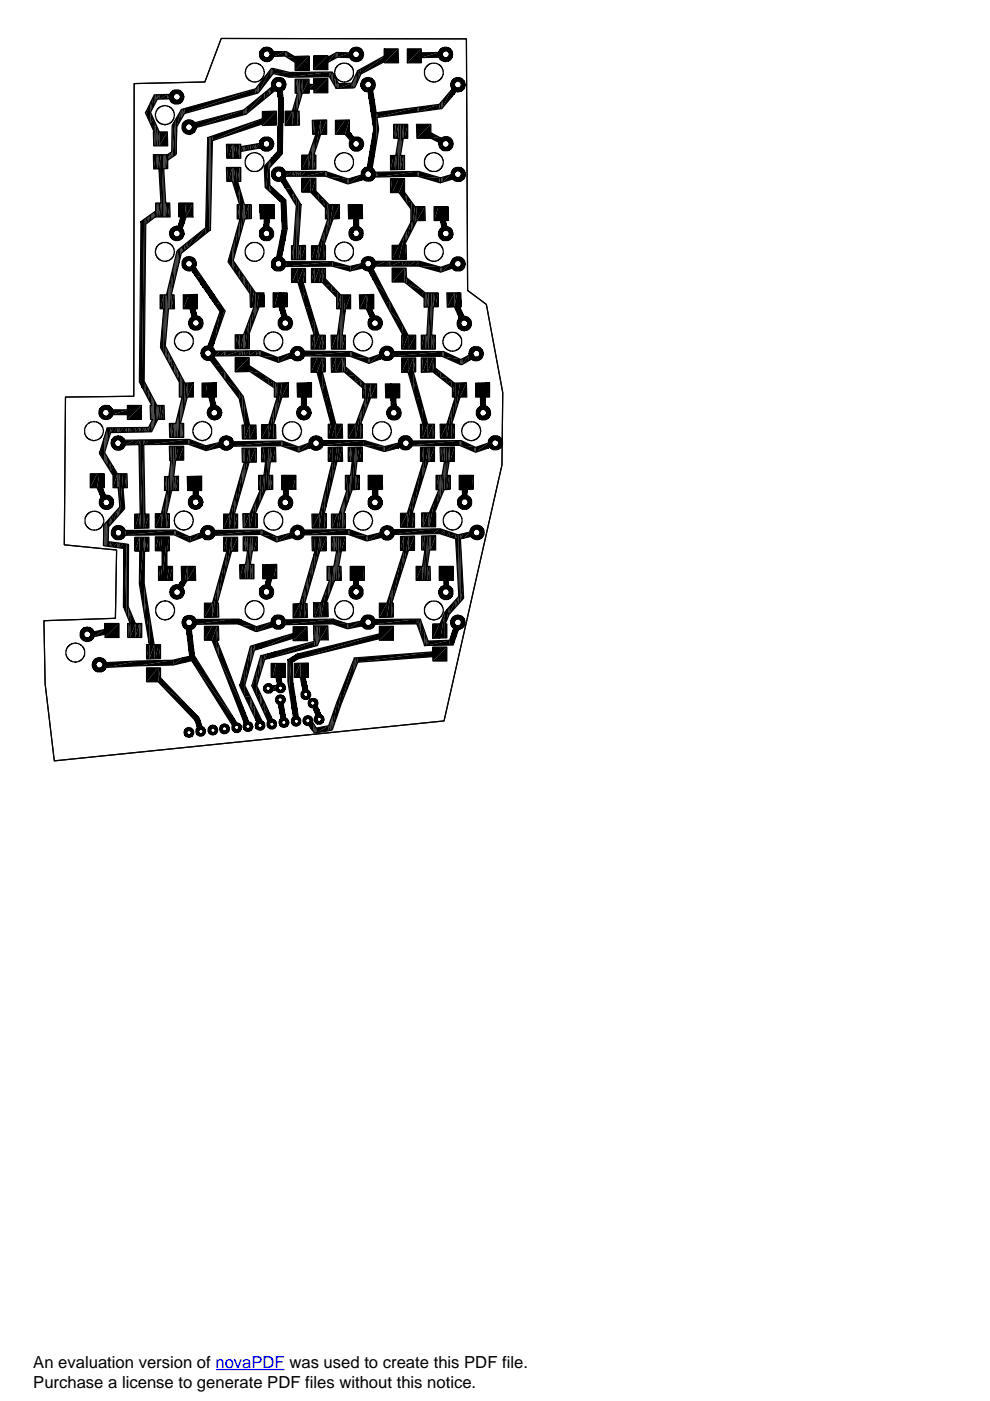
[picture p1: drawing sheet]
<svg xmlns="http://www.w3.org/2000/svg" width="210mm" height="297mm" viewBox="0 0 210 297" stroke-linecap="round" stroke-linejoin="round" font-family="sans-serif">
<defs><g id="words">
<g font-size="3.5">
<text x="7.1" y="290">An evaluation version of novaPDF was used to create this PDF file.</text>
<text x="7.1" y="294.2">Purchase a license to generate PDF files without this notice.</text>
</g>
</g></defs>
<g fill="none" stroke="#000" stroke-width=".25">
<path d="M28.4 17.7l15-.3 3.5-9.2h52l.2 53.4 4 2.9 3.5 18.8-.2 15.3-12.3 54.3-82.6 8.4-1.9-16.3-.3-13.4 15.2-.5 .2-14.5-11.1-1.1 .3-31.3 14.5-.2zM54 17.4h.1M55.5 10.4l.7-.4h.7l.8 .4 .2 .6h2.8l1.9 1.1 2.9-.2v3h-2.9v-1.7l-2.1-1.3-2.5 .1-.4 .6-.5 .3a1.44 1.44 0 0 1-1.6-.3 1.44 1.44 0 0 1-.3-1.6zM56.6 12.2h.1M59.1 18.7h.1M62.6 16.8h2.9v1.1h1v-1.2l3-.1v3.1h-3v-.8h-1v.9h-1.4l-1.1 3.8h.4l.1 2.9-3 .1v-3h1.5l1.1-3.8h-.5zM66.5 11.8h3v.3l1.8-1 2.8 .1 .2-.5 .3-.3a1.47 1.47 0 0 1 2.1 .1 1.47 1.47 0 0 1-.1 2.1l-.3 .3h-.3a1.49 1.49 0 0 1-1.8-.7l-2.7-.1-2 1.1v1.6h-3zM70.3 15.3v2M73 17.4h.1M74.9 11a.76 .76 0 0 1 1.3 .2 .76 .76 0 0 1-.7 1 .76 .76 0 0 1-.7-1zM75.1 16.3v2.4M75.5 12.2h.1"/>
<path d="M77 11.5h.1M78.1 18.7h.1M86.4 10.4h2.9v.8l3.7-.1 .2-.5 .5-.3a1.47 1.47 0 0 1 2.1 .5 1.47 1.47 0 0 1-.7 2 1.47 1.47 0 0 1-2-.7l-3.8 .1v1.1h-2.9zM91.9 17.4h.1M94 11a.75 .75 0 0 1 1 0 .75 .75 0 0 1 .1 1 .75 .75 0 0 1-1.1 .1 .75 .75 0 0 1 0-1.1zM94.5 12.2h.1M95.9 11.5h.1M97.1 18.7h.1M32.7 20.1l3.4-.1 .1-.2a1.49 1.49 0 0 1 2.1-.5 1.49 1.49 0 0 1 .5 2 1.49 1.49 0 0 1-2.1 .6l-.5-.4-.2-.6-2.6 .1-1.5 2.8 1.9 4.2h1.7l.1 2.9h-3l-.1-2.9h.2l-1.9-4.2zM33.1 32.8v3M33.6 32.8v3M35 26.4h.1"/>
<path d="M35 32.8v3M35 38.3v7.7M37.5 21.3h.1M38.4 23.2l15.8-4.4 3.4-4.3 3.8 .9 9-.1 1.4 2.4 2.8-.1 1.2-2.6 5.6-3.1v-1.5h3l.1 2.9h-3v-.2l-5 2.6-1.3 2.9-4 .1-1.4-2.4-8.5 .1-3.4-.8-3.1 4.1-15.7 4.4-1.6 2.8-.2 5.8-1.7 1.3v1.8h-.9l.4 7.2h.9l.1 3-3.1-.1-2.1 1.6-.3 33.3 2.7 5.2h1.5l.1 2.9h-1.5l-1.2 2.7-8.7 .1-1.3 4.3 2.7 4.4h2l.1 3h-.9l.3 4.4-3.4 3.9-.1 3.1 4.4 .6-.1 13.2 1.5 3.6h1.4v3h-3v-3h.5l-1.4-3.5v-12.4l-4.3-.6 .1-4.4 3.4-3.8-.3-4.1h-1.1v-2.6l-2.9-4.8 1.6-5.3 8.8-.1 .8-1.7h-.4l-.1-2.9h.4l-2.7-4.9 .4-34.1 3.1-2.3v-1.7h1.1l-.4-7.2h-1.1l-.1-3h3l.9-.6 .1-5.6zM38.6 23.1v2.1M38.9 20.5h.1M39.1 25.8l.3-.1a1.6 1.6 0 0 1 1.9 .3l10.3-2.7 6.1-4.9v-.2a1.49 1.49 0 0 1 1.7-1.7 1.49 1.49 0 0 1 .9 2.3l-.4 .4 .1 2.2-.1 11.1-2.8 3.2 .1 3.6 3.4 3.1 .3 6.1-1.2 6.1 .6 .5 .2 .4h10l3.7 1 2.4-.6 .1-.7 .7-.6a1.53 1.53 0 0 1 2.1 .8h9.5l4.5 1.3 2.1-.8 .3-.9 .9-.5 .9 .1 .8 .6 .1 .6v.7l-.5 .6-.5 .3h-1l-.7-.6-2.5 .9-4.6-1.3h-9.3l-.2 .4-.2 .2 7.4 14.1h1.6v2.9h-2.9v-2.9h.2l-7.3-13.7-.5-.1-.7-.5-2.7 .7-3.8-1.1-9.9 .1-.5 .6a1.49 1.49 0 0 1-2.3-.4 1.49 1.49 0 0 1 1-2.1l1.2-6.1-.3-5.6-3.4-3.2-.2-4.4 2.8-3.2 .3-10.7-.3-2-.5-.2-6.1 5-10.6 2.8-.1 .5-.4 .6a1.5 1.5 0 0 1-2.2-.2 1.5 1.5 0 0 1 .2-2.1zM40 27.7h.1M44 29.2l11.6-4v-1.5l3-.1v2.9l-3 .1v-.3l-10.6 3.5-.4 19-6.2 4.9-2.1 8.8h.6l.1 3h-1.3l-.6 7.8 4.1 7.9 1.8-.1v3.1h-1.3l-1.4 5.6h.6v2.9h-2.9l-.1-2.9h1.4l1.3-5.6h-.6l.1-3-4.1-7.5 .7-8.2h-.7v-3h1.3l2.4-9.5 5.9-4.7zM48 35.5h3.1v3h-.7l1.4 4.9h1.5v2.9l-1.4 .1-2.5 8.8 4.8 6.9h1.8v3h-1.1l-2.2 5.9 .1 2.9h-2.9v-2.9h1.7l2.2-5.9h-.7l-.1-2.8-4.7-6.8 2.6-9.1h-.6v-3h.5l-1.5-4.9h-1.2zM48 30.6h3.1v.5l3.9-.7a1.47 1.47 0 0 1 1.7-1.3 1.47 1.47 0 0 1 1.2 1.8 1.47 1.47 0 0 1-1.9 1l-.6-.3-.1-.2-4.2 .7v1.5h-3zM48.2 30.6v3"/>
<path d="M48.2 35.5v3M53.9 36.4h.1M56.5 31.3h.1M58 35.8l.8-.4h.6a1.44 1.44 0 0 1 1.1 1h8.7l4.6 1.6 2.8-.9v-.2a1.45 1.45 0 0 1 1.3-1.5l1.3-8-1.1-7.9-1.1-.4-.5-.8 .1-.9 .4-.6 .3-.1a1.46 1.46 0 0 1 2 .4 1.46 1.46 0 0 1-.3 2l.8 4.8 13.3-1.8 2.8-3.3-.3-.5 .1-.9 .5-.7 .6-.2a1.47 1.47 0 0 1 1.8 1.3 1.47 1.47 0 0 1-1.5 1.6h-.4l-3.1 3.7-13.7 1.8 .4 2.6-1.4 8.2 .4 .3 .2 .5 9.3-.1 4.6 1.3 2.3-.7v-.5l.2-.5 .5-.4h1.2a1.48 1.48 0 0 1 .7 2.2 1.48 1.48 0 0 1-2.3 .2l-2.6 .8-4.8-1.4-9.2 .1-.3 .5-.5 .4h-1l-.5-.4-3.4 1-4.7-1.6h-8.5l-.1 .3 3.4 5.7-.6 8.7 1.6-.1v3.1h-3v-3h.4l.6-8.5-3.2-5.2h-1l-.6-.4-.2-.3a1.44 1.44 0 0 1 .2-1.9zM58 30.5h.1M59.1 37.7h.1M64 37.8h3v2.7l2.8 2.9h2.2v2.9l-1.4 .1-1.9 5.6h.3v3.1h-3v-3h1.6l1.9-5.7h-.5v-2.3l-3.1-3.3h-1.9zM66.2 25.5l3.1-.1v3.1h-1.3l-1.5 4.4h.5v2.9l-3 .1v-3h1.4l1.6-4.4h-.7zM66.4 25.5v3M66.4 29.7v6.1M71.1 25.5l3-.1v2.6l.9 1.2 1-.1 .7 .4 .3 .7a1.49 1.49 0 0 1-1.7 1.8 1.49 1.49 0 0 1-1-2.3l-1.1-1.2h-2.1zM73 36.4h.1"/>
<path d="M75.5 31.3h.1M77 30.5h.1M78.1 37.7h.1M82.8 37.9h3v2.9l2.2 3h2.1l.1 3h-1.8l-2.6 5.1h.3l.1 3.1h-3.1v-3h1.5l2.7-5.2h-.2v-2.5l-2.5-3.5h-1.8zM83.5 26.4h2.9v2.9h-.9l-.6 3.7h.9v2.9l-3 .1v-3h1.1l.6-3.7h-1zM85.6 26.4v2.9M85.6 33v2.9M88.3 26.4h3.1v1.7l2.2 1.2 .6-.3h.7l.3 .2a1.49 1.49 0 0 1 .7 1.8 1.49 1.49 0 0 1-1.8 .9 1.49 1.49 0 0 1-1.1-1.7l-1.6-.9h-3zM91.9 36.4h.1M94.5 31.3h.1M96.1 30.5h.1M97.1 37.7h.1"/>
<path d="M98.6 36.9h.1M29.8 47.3v34.3M33.1 43v3M33.6 43v3M35 55.4h.1M37.1 54.6v5.4M37.4 53.3v5.4M37.5 50.2h.1M37.9 43h3v3h-1.4l-.9 2.5 .3 .5a1.5 1.5 0 0 1-1 2 1.5 1.5 0 0 1-1.9-1.2 1.5 1.5 0 0 1 1.3-1.8h.5l.6-2h-.5zM38.9 54.9l.6-.3a1.53 1.53 0 0 1 1.7 .3 1.53 1.53 0 0 1 .2 1.8l6.4 9.2-2.8 7.8 .3 .2 .3 .6 9.6-.1 3.7 1.4 2.7-.9 .2-.8 .3-.2a1.46 1.46 0 0 1 2.4 .6h10l3.7 1.5 2.3-.9 .1-.7 .5-.6a1.44 1.44 0 0 1 2.4 .7h10.6l3.6 1.7 1.8-.9-.1-.3 .3-.9 .4-.4 .7-.2a1.48 1.48 0 0 1 1.5 1.9 1.48 1.48 0 0 1-2.3 .7l-2.2 1.2-4.1-1.7h-10.3l-.4 .5-.5 .3h-.9l-.4-.2-.2-.2-2.8 1.1-3.9-1.5-9.8-.1-.4 .6-.7 .4-.9-.1-.4-.3-.2-.3-3 1-4-1.4-9.4 .1-.1 .2 6.2 8.3 1.3 6.1h1.4l.1 3h-3l-.1-3h.6l-1.2-5.6-6.2-8.2-.6 .1a1.54 1.54 0 0 1-1.2-1.6 1.54 1.54 0 0 1 1.4-1.5l2.6-7.2-6.1-8.8-.8 .1-.6-.2-.2-.3a1.53 1.53 0 0 1-.1-2zM40 56.7h.1M40.9 46h.1"/>
<path d="M53.9 55.4h.1M55.1 43.4h3.1v2.9h-1.1l-.1 1.8 .4 .2 .3 .5a1.47 1.47 0 0 1-.5 2 1.47 1.47 0 0 1-2-.6 1.47 1.47 0 0 1 .7-2l.1-1.9-.8 .1zM56.5 50.2h.1M59.1 56.7h.1M60.7 42.6v7.3M61.8 56.9h3v3h-.5l3.3 11.2h1.3v2.9h-2.9v-2.9h.6l-3.4-11.2h-1.4zM66 56.9h3v2.2l3.2 3.4h2.1v3h-1.1l-.6 5.6h.6v2.9h-2.9l-.1-2.9h1.3l.8-5.6h-.9v-2.5l-3.1-3.1h-2.3zM69.6 43.2v6.3M71.7 51.8l.9-.5h.7l.9 .4 .4 .4 .3 .7v1.1l-.2 .6-.6 .6-.6 .2h-1l-.6-.2-.7-.7-.2-.8v-.6l.3-.8zM73 55.3h.1M73.8 43.4h3l.1 2.9h-.9v1.8l.5 .4a1.48 1.48 0 0 1 .2 2 1.48 1.48 0 0 1-2 .2l-.6-.6-.1-1 .3-.6 .5-.4h.2v-1.8l-1.1 .1zM75.5 50.2h.1"/>
<path d="M77 49.5h.1M78.1 56.7h.1M83.1 56.8h3l.1 2.1 4 3.2h2.7v3h-1l-.4 6h.8v2.9h-3v-2.9h1.2l.3-6h-.9v-1.9l-4.1-3.4h-2.7zM91.9 55.4h.1M92 43.8h3v3h-.6l.3 1.2 .7 .3 .4 .3 .2 1a1.5 1.5 0 0 1-2.2 1.3 1.5 1.5 0 0 1-.1-2.6l-.3-1.5h-1.4zM94.5 50.2h.1M96 49.7h.1M97.1 56.7h.1M98.6 56h.1M35.2 62.5v13.6M37.1 77v2.6M37.4 77.5v2.6"/>
<path d="M38.9 62.5l2.9-.1v3.1h-.5l.4 1.5 .5 .1 .4 .3a1.48 1.48 0 0 1-.1 2.2 1.48 1.48 0 0 1-2.1-.2 1.48 1.48 0 0 1 .3-2.1l-.4-1.8h-1.4zM39 74.4h.1M41.6 69.2h.1M43 68.5h.1M44.1 75.6h.1M49.9 75.8h2.9v1.7l5.7 3.7 2.6-.1v3.1h-1.3l-1.8 5.8h.4l.1 3h-3v-3h1.5l1.8-5.8h-.6v-2l-5.4-3.5-2.9 .2zM57.9 62.1h3v3h-.7l.6 1.9 .5 .2 .6 .6 .1 1.1-.4 .7-.6 .4h-.6a1.47 1.47 0 0 1-1.4-1.2 1.47 1.47 0 0 1 .8-1.6l-.6-2.1h-1.3zM58 74.4h.1M60.5 69.3h.1M62 68.6h.1M63.1 75.7h.1M66 75.9h2.9v3h-.6l2.9 11h1.4v3h-3v-3h.6l-3-11h-1.2z"/>
<path d="M70.2 75.9h3v1.9l4.2 3.6h2.4v3h-1.2l-2.1 5.5h.3v3h-3v-3h1.6l2.1-5.5h-.6v-2.2l-3.9-3.3h-2.7zM72.4 62.5v11.5M73.1 75.9v3.2M76.2 62.5l3-.1v3.1h-.5l.8 1.5 .7 .1 .4 .4a1.47 1.47 0 0 1 0 2.1 1.47 1.47 0 0 1-2.1-.1l-.4-.6v-.5a.85 .85 0 0 1 .4-.9l.1-.2-1-1.8h-1.3zM77 74.4h.1M79.5 69.3h.1M81 68.5h.1M82 75.7h.1M85.2 75.9h2.9v3h-.5l3.1 11h1.4v3h-2.9v-3h.5l-3.2-11h-1.3zM85.3 68.5v5.5M89.3 75.9h3v2.1l4.1 3.2 2.5-.1 .1 3.1h-1.5l-1.7 5.7h.6v3h-3l-.1-3h1.4l1.8-5.7h-.6v-2l-4.1-3.3h-2.5zM90 61.9v3.2"/>
<path d="M90 71.1v2.9M94.7 62.1h3l.1 3h-.3l.9 2 .8 .2 .3 .3a1.49 1.49 0 0 1 0 2.1 1.49 1.49 0 0 1-2.1 0 1.49 1.49 0 0 1 0-2.1l.1-.1-1.1-2.4h-1.6zM95.9 74.5h.1M97.9 68a.76 .76 0 0 1 1.2 .3 .76 .76 0 0 1-.7 1 .76 .76 0 0 1-.7-1zM98.5 69.3h.1M99.9 68.6h.1M101 75.7h.1M102.4 75h.1M18.6 89.9l.7-.5h1.2l.7 .4 .5 .7a1.98 1.98 0 0 1-.8 2.6 1.98 1.98 0 0 1-2.6-.6 1.98 1.98 0 0 1 .3-2.6zM19.9 93.4h.1M21.7 86.1l.7-.1a1.61 1.61 0 0 1 1.5 .9h3.1v-.9h3v2.9h-3v-1h-3.1l-.4 .6a1.52 1.52 0 0 1-2.2-.1 1.52 1.52 0 0 1 .4-2.3zM22.4 88.3h.1"/>
<path d="M22.5 91.1v4.1M22.8 90.7v3.6M23.9 93l.6-.4a1.56 1.56 0 0 1 1.9 .7l13.7-.1 3.5 1.3 2.9-.7v-.3l.2-.3a1.48 1.48 0 0 1 1.6-.7 1.48 1.48 0 0 1 1.1 1.2l10.5-.2 3.4 1.3 2.2-.9v-.4l.3-.5 .7-.4a1.43 1.43 0 0 1 1.9 .8h8.9l4.2 1.3 3-.8v-.5l.4-.7 .7-.3h.8l.4 .2 .5 .5 .1 .4 10.4-.1 3 1.5 2.7-1 .2-.8 .7-.6 1-.1 .7 .4a1.5 1.5 0 0 1 0 2.2 1.5 1.5 0 0 1-2.2-.1l-3 1-3.4-1.5-10.2 .1-.5 .7-.8 .2a.99 .99 0 0 1-1.1-.5l-3.5 .8-4.3-1.3h-8.7l-.1 .4-.4 .4-.6 .2a1.17 1.17 0 0 1-1.4-.5l-2.6 1-3.7-1.4-10.3 .1-.4 .6-.6 .2a1.58 1.58 0 0 1-1.6-.6l-3.1 .7-3.7-1.3-9.4 .1 .2 14.7h.9v3h-3v-3h1.1l-.2-14.7h-3l-.3 .6-.4 .3a1.49 1.49 0 0 1-2.3-1.3zM25 94.7h.1M29.6 93.2v18.8M30.6 94.3v17.7M32 83.3v5.6M32 89.3v2.3M33.1 85.5v4.2M33.6 86v2.9M35.9 94.6h3v3h-1.6l-.5 3.4h1v3h-1.4l-1.1 4.9h.6v3h-3v-3h1.3l1.2-4.9h-.5v-3h.9l.4-3.4h-.2zM36.1 94.6v11.3"/>
<path d="M37.1 89.8v2.9M37.4 88.6v4.1M39.1 80.6v6.6M42.8 81.2l3-.1 .1 3.1h-.6l.5 1.8 .5 .2 .6 .7 .1 .8-.2 .4a1.47 1.47 0 0 1-2.3 .5 1.47 1.47 0 0 1 .3-2.4l-.5-2h-1.5zM42.9 93.4h.1M45.5 88.3h.1M47 87.5h.1M48 94.7h.1M51.3 95h3.1v3h-1.6l-3.1 11h.7v3h-3v-3h1.3l3.1-11h-.4zM51.7 95v7.6M51.8 84.3v8.8M54.2 95v3"/>
<path d="M55.5 94.9h2.9l.1 3h-1.2l-.3 2.9h.8v2.9l-1.5 .1-2.2 5.1h.4v3h-2.9l-.1-3h1.5l2.2-5.1h-.3v-3h1.1l.3-2.9h-.8zM58.3 81.1v3.1M58.3 85.1v4.3M58.3 90v3M58.6 81.2v7.2M61.9 93.4h.1M63 81.2l3-.1v3.1h-1.1v1.9l.4 .1 .4 .4 .1 .4a1.47 1.47 0 0 1-.7 1.8 1.47 1.47 0 0 1-1.9-.5 1.47 1.47 0 0 1 .3-1.9l.4-.3v-1.9h-.8zM64.4 88.3h.1M65.5 93.9h.1M66.5 93.4a.75 .75 0 0 1 1.2 .3 .75 .75 0 0 1-.7 1 .75 .75 0 0 1-.7-1zM67 94.7h.1M69.6 94.9l3-.1v3h-1.1l-2.8 11.1h.5v3.1h-3l-.1-3h1.6l2.7-11.2h-.8z"/>
<path d="M73.8 94.9l3-.1v3h-1.1l-.3 3h.8v2.9l-1.5 .1-1.8 5.1h.3v3.1h-2.9v-3h1.6l1.7-5.2h-.4v-3h1.1l.4-3h-.9zM79.7 89.9l.5-.4 .7-.1a1.99 1.99 0 0 1 2 2.3 1.99 1.99 0 0 1-2.5 1.6 1.99 1.99 0 0 1-1.2-2.8zM80.9 93.4h.1M81.7 81.4h3.1v3h-.9l.1 1.7 .3 .1 .3 .4a1.46 1.46 0 0 1-.1 2 1.46 1.46 0 0 1-2.1-.1 1.46 1.46 0 0 1 .1-2l.5-.4-.1-1.7h-1.1zM81.9 81.4v3M83.5 88.3h.1M85 87.6h.1M86 94.7h.1M89.2 94.9l2.9-.1v3h-1.3l-3.4 11h.5v3h-3v-3h1.5l3.3-11h-.5zM89.3 94.9v2.9M89.3 98.9v4.3M90.9 94.8v3"/>
<path d="M93.3 94.9l3.1-.1v3h-1.2l-.5 3h.7v2.9l-1.3 .1-2 4.9h.3v3h-3v-3h1.6l2-4.9h-.5v-3h1.2l.5-3h-.8zM99.9 93.4h.1M100.8 81.2l3-.1v3.1h-.9l.1 1.9 .3 .1 .6 .7v1.1a1.51 1.51 0 0 1-2.5 .6 1.51 1.51 0 0 1 .5-2.5v-1.9h-1.1zM102.4 88.3h.1M104 87.7h.1M105 94.7h.1M106.5 93.9h.1M18.6 108.9l1-.5 .9 .1a1.97 1.97 0 0 1 1.3 2.7 1.97 1.97 0 0 1-2.9 .8 1.97 1.97 0 0 1-.4-2.9zM19.1 100.4h3v3h-.4l.7 1.6h.1a1.48 1.48 0 0 1 1.6 1.8 1.48 1.48 0 0 1-2.1 1.1 1.48 1.48 0 0 1-.6-2.3l.1-.1-.9-2.1h-1.5zM20 112.4h.1M22.5 110.7v5.1M22.5 107.3h.1"/>
<path d="M22.8 110.2v5.7M23.9 112l.6-.5 1-.1 .7 .5 .3 .6 10.7-.1 3 1.4 2.4-.9a1.47 1.47 0 0 1 1.2-1.5 1.47 1.47 0 0 1 1.7 1.1l10.1-.1 3.2 1.4 2.8-.7v-.5l.2-.5a1.48 1.48 0 0 1 1.4-.7 1.48 1.48 0 0 1 1.3 1l9.6-.1 3.8 1.4 2.7-.7v-.4l.5-.8 1.1-.4 .9 .4 .3 .5 10-.2 3.7 1.3 2.6-.6 .2-.8 .3-.4 .6-.2a1.51 1.51 0 0 1 1.8 2.1 1.51 1.51 0 0 1-2.7 .2l-2.3 .5 .7 12.6-3.1 3.4-.8 2.1h.3v2.9l-2.9 .1v-3h1.5l1.1-2.6 2.9-3.3-.7-12.2-3.4-1.1-9.6 .2-.1 .4-.5 .5-.6 .2a1.17 1.17 0 0 1-1.5-.5l-3.3 .8-3.8-1.4-9.3 .1-.3 .6-.4 .2a1.34 1.34 0 0 1-1.7-.2l-3.4 .9-3.4-1.6-9.8 .2-.3 .5-.3 .2-.9 .2a.85 .85 0 0 1-.9-.4l-.2-.1-2.7 1-3.3-1.5-10.4 .1-.2 .4-.7 .5h-.9l-.4-.2-.6-.8a1.47 1.47 0 0 1 .2-1.4zM24 106.5h.1M25.1 113.7h.1M28.6 113.9h3v3h-1v6.7l2.1 13.1h1.3v2.9l-2.9 .1v-3h.6l-2.2-12.9 .1-6.9h-1zM32.9 113.8h3v3h-.5v3.3h1.2v2.9h-3v-2.9h.8v-3.3h-1.5zM38.9 112.4h.1M39.7 101h3.1v3h-.8v1l.3 .3a1.46 1.46 0 0 1 .2 2.2 1.46 1.46 0 0 1-2.2-.1 1.46 1.46 0 0 1 .4-2.2l.3-.2v-1h-1.2zM41.5 107.2h.1M42.6 113h.1M43 106.5h.1M44 113.7h.1"/>
<path d="M47.4 113.9h3v3h-1.3l-3 11h.2l.1 2.9-3.1 .1v-3h1.7l3.1-11h-.7zM51.6 113.8h2.9v3h-1l-.4 2.9h.7v3h-2.9l-.1-3h1.3l.4-2.9h-.9zM51.7 108.9v3M54.2 105.9v6M55.3 100.8v5.5M55.7 119.7h3v2.9l-1.1 .1-.4 1.5 .5 .3 .3 .7-.1 .9-.4 .5a1.48 1.48 0 0 1-2.4-.4 1.48 1.48 0 0 1 1.2-2.1l.3-1.4h-.9zM58 112.4h.1M59.8 100.8h2.9v2.9h-1.6v1.5l.7 .5v.2a1.48 1.48 0 0 1-.6 2 1.48 1.48 0 0 1-2.1-.8 1.48 1.48 0 0 1 .9-1.9l.1-1.4h-.3zM60.5 107.3h.1M63.1 113.7h.1M66.1 113.8h3.1v3h-1.4l-3.2 11.2h.5l.1 2.9-3.1 .1v-3h1.5l3.2-11.2h-.6zM66.7 113.8v7.4"/>
<path d="M67.9 113.8v3M70.3 113.8h2.9v3h-.8l-.6 3.3h.5l.1 2.9h-1.4l-1.8 4.8h.3l.1 3h-3.1v-3h1.6l1.7-4.8h-.5v-2.9h1.5l.6-3.3h-1.1zM72.8 105.8v6.2M73.7 100.8v6.2M77 112.4h.1M78.1 100.8h2.9l.1 2.9h-1v1.5l.2 .2a1.5 1.5 0 0 1 .4 2.1 1.5 1.5 0 0 1-2.2 .2 1.5 1.5 0 0 1 0-2.2l.6-.4v-1.4l-1 .1zM79.5 107.3h.1M82 113.7h.1M84.9 113.7h3v3h-1.3l-3.5 11.2h.3v2.9l-3 .1v-3h1.6l3.6-11.2h-.7zM89.4 113.7l3-.1v3h-1.3l-.5 3.5h.6l.1 2.9h-3.1v-2.9h1.4l.5-3.5h-.7zM90.9 108.7v3M92.2 105.5v6.2"/>
<path d="M93.2 100.8v5.6M94.6 108.9l.8-.5h1.1l.6 .3 .5 .5 .4 .7-.1 1.2-.8 .9-.5 .3-.9 .1-.9-.4-.1-.1a1.95 1.95 0 0 1-.1-3zM95.9 112.4h.1M97.4 100.8h2.9v2.9h-1.2l-.1 1.4 .3 .1 .3 .3a1.48 1.48 0 0 1-.8 2.4 1.48 1.48 0 0 1-1.8-1.8l.1-.2a.9 .9 0 0 1 .8-.7l.1-.1v-1.3h-.6zM98.5 107.2h.1M101.1 113.7h.1M102.6 112.9h.1M17.4 133.4l.5-.3a1.41 1.41 0 0 1 2 .9l2.3-.5v-1.3h3v3h-2.9v-.7l-2.4 .5-.2 .4-.5 .3a1.5 1.5 0 0 1-1.9-.4 1.5 1.5 0 0 1 .1-1.9zM18.5 135.2h.1M20.2 139.7h.1a1.42 1.42 0 0 1 2.2 .8l14.1-.5 3.6-.9-.7-5.7-.6-.5v-.2a1.46 1.46 0 0 1 .4-1.9 1.46 1.46 0 0 1 1.9 .2l.3 .3h9.2l3.7 1.6 3.1-1 .2-.9 .5-.4 .9-.2a1.63 1.63 0 0 1 1.4 1l10.2-.1 3 1 2.8-.6 .3-.7 .8-.6h.9l.5 .3 .4 .6h9.8l1.6 4.6 4.5-.2 .9-2.5-.6-.8v-.9l.2-.5 .6-.4 .8-.2 .8 .3 .6 .8v.9l-.2 .4-.4 .4-.8 .3-1.1 3.3-6.1 .1-1.6-4.6-9 .1a1.44 1.44 0 0 1-1.2 1 1.44 1.44 0 0 1-1.4-.7l-3 .6-3.2-1-10.2 .1-.2 .3a1.39 1.39 0 0 1-2.3 .2l-3.7 1-3.7-1.6-8.9 .1-.2 .5-.4 .4-.4 .1 .6 5.7 9 14.2a1 1 0 0 1 .9 1.2 1 1 0 0 1-1.3 .7 1 1 0 0 1-.5-1.4l-8.7-13.7-3.9 .9-14.3 .5v.3l-.3 .2a1.47 1.47 0 0 1-2.1 0 1.47 1.47 0 0 1 .1-2.1zM29.8 132.2v3M32.8 136.7v2.9"/>
<path d="M35 131.4h.1M37.5 126.3h.1M38.4 120.1h3l.1 2.9h-1.8l-1 1.6 .3 .6-.1 .9-.4 .6-.4 .2a1.48 1.48 0 0 1-2.1-.9 1.48 1.48 0 0 1 1.3-1.9h.5l.7-1.1zM40.1 132.7h.1M43.3 132.8h3l.1 2.9h-.4l6.7 17.4a.99 .99 0 0 1 .7 1.6 .99 .99 0 0 1-1.7-.2 .94 .94 0 0 1 .1-1.1l-6.8-17.7h-1.7zM46.2 123.1v7.7M53.1 137l9-2.7v-1.4h3l.1 2.9h-3.1v-.5l-8.2 2.6-2 7.4 3.6 7.6h.2a1.01 1.01 0 0 1-.2 1.8 1.01 1.01 0 0 1-1.4-1l.3-.7-3.5-7.4zM53.2 136.9v4M53.9 131.3h.1M55.3 139l11.2-3 .2-.3h-.2v-3h3l.1 3h-1.8l-.5 1.1-11.2 3-1.7 5.6 3.4 7.2a.96 .96 0 0 1 .7 1.2 .96 .96 0 0 1-1.2 .6 .96 .96 0 0 1-.6-1.2l.1-.3-3.4-7.4zM55.4 139v3.5M56.5 126.3h.1"/>
<path d="M57.5 131.9h.1M59.1 132.7h.1M61 139.9l1.9-1.2 17.5-4.3v-1.6h3v2.9h-3v-.3l-17.2 4.2-1.2 .8 .1 4.1 1.2 7.6a.99 .99 0 0 1 .2 1.4 .99 .99 0 0 1-1.4 .2 .99 .99 0 0 1-.1-1.4l.2-.2-1.2-7.6zM61.2 139.7v6.2M66.7 127.8v3M67.2 132.7v4.2M67.9 127.8v3M69.7 120.1v6.6M73 131.3h.1M74.3 120.1h2.9v2.9h-1.3v1.1l.5 .1 .1 .3a1.47 1.47 0 0 1-.1 2.2 1.47 1.47 0 0 1-2.2-.5 1.47 1.47 0 0 1 .7-2.1l.1-1.1h-.7zM75.1 139.5l16.7-1.3v-1h2.9v3h-2.9v-1l-15.9 1.2-3.5 8.7-2 5.7-3.8 .6-1.2-1.6a1 1 0 0 1-1.1-1 1 1 0 0 1 1.1-1 1 1 0 0 1 .9 1.1l-.1 .1 .9 1.4 2.6-.5 1.8-5.1zM75.5 126.3h.1"/>
<path d="M77.1 120.1v2.9M78.1 132.7h.1M91.9 131.4h.1M93.1 120.1h3v2.9h-1v1.2l.3 .1 .2 .3a1.48 1.48 0 0 1 .1 2 1.48 1.48 0 0 1-2 .3l-.6-.7-.1-.9 .5-.8 .6-.4v-1.1h-1zM94.5 126.3h.1M97.1 132.7h.1M98.6 131.9h.1M16 140.4h.1M21.1 141.7h.1M31.1 141.6h2.9v2.1l8.2 8.6 .7 1.8a.98 .98 0 0 1 .5 1.4 .98 .98 0 0 1-1.5 .3 .98 .98 0 0 1 0-1.5l-.6-1.6-7.8-8.1h-2.4zM40 154.3h.1M40 154.8h.1"/>
<path d="M42.6 154.6h.1M43.5 155.1h.1M44.7 154.5a.52 .52 0 0 1 .7-.1 .52 .52 0 0 1 .2 .6 .52 .52 0 0 1-.6 .3l-.3-.2zM45 153.8h.1M45.1 154.4h.1M47.5 153.5h.1M47.6 154h.1M50.2 153.8h.1M52.6 153.5h.1M53.2 147.8v2.9M53.6 154.1h.1M55.1 153.4h.1"/>
<path d="M55.4 147.3v2.9M56.8 146.4h.1M57.5 140.7h3v2.9h-1l.4 1.3a.98 .98 0 0 1 .4 1.5 .98 .98 0 0 1-1.6-.1l-1 .1a.96 .96 0 0 1-1.7 0 .99 .99 0 0 1 .4-1.3 .99 .99 0 0 1 1.3 .3l1-.1 .1-.2-.3-1.5h-1zM57.7 153h.1M58.8 147.6a1 1 0 0 1 1.4 .2 1 1 0 0 1-.2 1.4l.5 3.1 .3 .1a.99 .99 0 0 1 .1 1.5 .99 .99 0 0 1-1.4 0 .99 .99 0 0 1 .1-1.5l-.6-3.2a.93 .93 0 0 1-.2-1.6zM59.1 145.5a.51 .51 0 0 1 .8 .1 .51 .51 0 0 1-.4 .8 .51 .51 0 0 1-.6-.6zM59.4 146.4h.1M59.9 148.5h.1M60.2 152.7h.1M61.2 153.3h.1M62.4 140.7l3-.1v3h-.7l.6 2.8 .3 .2v.2a.97 .97 0 0 1-.2 1.3 .97 .97 0 0 1-1.3-.1 .97 .97 0 0 1 0-1.3l.2-.3-.6-2.8h-1.3zM62.8 152.4h.1"/>
<path d="M64.3 146.4h.1M64.4 147.5h.1M65.3 152.3h.1M65.5 148.4h.1a.96 .96 0 0 1 1.2-.2 .96 .96 0 0 1 .5 1.1l-.1 .3 .9 2.1a1 1 0 0 1 .4 1.4 1 1 0 0 1-1.5 .2 1 1 0 0 1 0-1.5h.1l-.7-1.7h-.2a1.09 1.09 0 0 1-.7-1.7zM65.8 147.4h.1M65.9 149.4h.1M66 148.7a.5 .5 0 0 1 .7 .2 .5 .5 0 0 1-.4 .7 .5 .5 0 0 1-.5-.6zM67.6 152h.1M68.7 152.6h.1M70.2 151.8v3.1"/>
<circle cx="54" cy="15.4" r="2.02"/>
<circle cx="56.5" cy="11.5" r=".73"/>
<circle cx="59.1" cy="17.9" r=".74"/>
<circle cx="72.9" cy="15.4" r="2.02"/>
<circle cx="78.1" cy="17.9" r=".76"/>
<circle cx="92" cy="15.4" r="2"/>
<circle cx="97.1" cy="17.9" r=".73"/>
<circle cx="34.9" cy="24.4" r="2"/>
<circle cx="37.5" cy="20.5" r=".75"/>
<circle cx="40.1" cy="27" r=".75"/>
<circle cx="54" cy="34.3" r="2"/>
<circle cx="56.5" cy="30.5" r=".75"/>
<circle cx="59.1" cy="36.9" r=".78"/>
<circle cx="73" cy="34.4" r="2"/>
<circle cx="75.5" cy="30.5" r=".75"/>
<circle cx="78.1" cy="36.9" r=".77"/>
<circle cx="92" cy="34.4" r="1.98"/>
<circle cx="94.5" cy="30.5" r=".75"/>
<circle cx="97" cy="37" r=".75"/>
<circle cx="35" cy="53.4" r="2.01"/>
<circle cx="37.5" cy="49.5" r=".74"/>
<circle cx="40.1" cy="55.9" r=".76"/>
<circle cx="53.9" cy="53.4" r="2.01"/>
<circle cx="56.5" cy="49.5" r=".73"/>
<circle cx="59.1" cy="55.9" r=".74"/>
<circle cx="75.5" cy="49.5" r=".73"/>
<circle cx="78.1" cy="55.9" r=".79"/>
<circle cx="91.9" cy="53.4" r="1.99"/>
<circle cx="94.5" cy="49.5" r=".75"/>
<circle cx="97.1" cy="55.9" r=".73"/>
<circle cx="39" cy="72.3" r="2.02"/>
<circle cx="41.6" cy="68.5" r=".75"/>
<circle cx="44.1" cy="74.9" r=".74"/>
<circle cx="58" cy="72.3" r="2.02"/>
<circle cx="60.5" cy="68.5" r=".76"/>
<circle cx="63.1" cy="75" r=".75"/>
<circle cx="77" cy="72.4" r="1.99"/>
<circle cx="79.5" cy="68.5" r=".77"/>
<circle cx="82.1" cy="75" r=".76"/>
<circle cx="95.9" cy="72.4" r="2.02"/>
<circle cx="101" cy="75" r=".76"/>
<circle cx="22.4" cy="87.5" r=".73"/>
<circle cx="25" cy="93.9" r=".77"/>
<circle cx="42.9" cy="91.4" r="1.99"/>
<circle cx="45.4" cy="87.5" r=".76"/>
<circle cx="48" cy="93.9" r=".75"/>
<circle cx="61.9" cy="91.4" r="2"/>
<circle cx="64.4" cy="87.5" r=".76"/>
<circle cx="83.4" cy="87.5" r=".73"/>
<circle cx="86.1" cy="94" r=".73"/>
<circle cx="99.9" cy="91.4" r="2.02"/>
<circle cx="102.4" cy="87.5" r=".73"/>
<circle cx="105" cy="93.9" r=".74"/>
<circle cx="22.5" cy="106.5" r=".79"/>
<circle cx="25.1" cy="113" r=".75"/>
<circle cx="39" cy="110.4" r="2.02"/>
<circle cx="41.4" cy="106.5" r=".73"/>
<circle cx="44" cy="112.9" r=".77"/>
<circle cx="58" cy="110.4" r="1.99"/>
<circle cx="60.4" cy="106.5" r=".77"/>
<circle cx="63" cy="113" r=".75"/>
<circle cx="76.9" cy="110.4" r="2"/>
<circle cx="79.5" cy="106.5" r=".77"/>
<circle cx="82.1" cy="113" r=".76"/>
<circle cx="98.5" cy="106.5" r=".75"/>
<circle cx="101" cy="112.9" r=".76"/>
<circle cx="15.9" cy="138.4" r="2"/>
<circle cx="18.5" cy="134.5" r=".75"/>
<circle cx="35" cy="129.4" r="2"/>
<circle cx="37.5" cy="125.5" r=".73"/>
<circle cx="40.1" cy="131.9" r=".76"/>
<circle cx="54" cy="129.3" r="2.01"/>
<circle cx="56.5" cy="125.5" r=".76"/>
<circle cx="59.1" cy="132" r=".75"/>
<circle cx="73" cy="129.4" r="1.98"/>
<circle cx="75.5" cy="125.5" r=".77"/>
<circle cx="78" cy="132" r=".75"/>
<circle cx="92" cy="129.4" r="2.01"/>
<circle cx="94.5" cy="125.5" r=".74"/>
<circle cx="97.1" cy="131.9" r=".76"/>
<circle cx="21.1" cy="140.9" r=".77"/>
<circle cx="40" cy="155.3" r="1"/>
<circle cx="40.1" cy="155.3" r=".48"/>
<circle cx="42.6" cy="155.1" r=".46"/>
<circle cx="45.1" cy="154.8" r=".98"/>
<circle cx="47.6" cy="154.5" r="1"/>
<circle cx="47.6" cy="154.5" r=".47"/>
<circle cx="50.1" cy="154.3" r=".49"/>
<circle cx="52.6" cy="154" r=".5"/>
<circle cx="55.1" cy="153.8" r=".46"/>
<circle cx="56.9" cy="145.9" r=".5"/>
<circle cx="57.7" cy="153.5" r=".53"/>
<circle cx="59.4" cy="148.4" r=".46"/>
<circle cx="60.2" cy="153.2" r=".49"/>
<circle cx="62.8" cy="152.9" r=".5"/>
<circle cx="64.9" cy="147.2" r=".5"/>
<circle cx="65.3" cy="152.7" r=".49"/>
<circle cx="67.7" cy="152.5" r=".5"/>
</g>
<g fill="none" stroke="#000" stroke-width=".21">
<path d="M36.3 19.5v2.1M36.4 19.5v2.1M36.4 19.4v2.3M36.5 19.3v2.5M36.6 19.3v2.5M36.7 19.2v2.7M38.3 19.2v2.6M38.3 19.3v2.5M38.4 19.3v2.5M38.4 19.4v2.3M38.5 19.5v2.1M55.4 10.5v2.1"/>
<path d="M55.5 10.4v2.2M55.6 10.4v2.3M55.7 10.3v2.4M55.7 10.3v2.5M55.8 10.3v2.5M55.8 10.2v2.6M57.3 10.2v2.6M57.4 10.3v2.5M57.4 10.4v2.3M57.5 10.4v2.3M57.6 10.4v2.2M57.7 10.4v2.2"/>
<path d="M57.7 17.4v2.4M57.7 17.2v2.5M57.8 17.2v2.5M57.8 17v2.6M57.9 17v2.6M58 16.9v2.6M58 16.9v2.5M58.1 16.8v2.6M58.2 16.7v2.6M58.2 16.7v2.5M58.3 16.6v2.6M59 18.7v2.6"/>
<path d="M59.1 18.7v2.6M59.1 18.7v14.8M59.1 18.7v14.7M59.2 18.7v14.7M59.3 18.7v14.6M59.3 18.7v14.5M59.4 18.7v14.4M59.4 18.6v14.4M59.5 18.6v14.4M59.6 18.6v14.3M59.6 18.5v14.4M59.7 18.4v14.4"/>
<path d="M59.7 18.4v14.3M59.8 18.2v14.5M59.9 16.6v16M59.9 16.6v2.6M59.9 19.9v11.2M59.9 19.9v10.9M60 16.7v2.4M60.1 16.8v2.3M60.2 16.9v2.1M62.6 12v2.9M62.6 16.8v3M63 16.8v9.7"/>
<path d="M63.5 16.8v5.3M65.5 11.9v3M65.5 16.8v3M66.5 11.8v3M66.5 16.7v3M69.5 12.1v2.7M69.5 16.6v3.1M70.5 15.3v2.3M71.2 16.4v2.3M74.4 10.5v2.1M74.5 10.5v2.1M74.5 10.4v2.2"/>
<path d="M74.6 10.4v2.3M74.7 10.3v2.5M75.3 16v2.6M75.8 15v2.5M75.9 14.9v2.4M76.3 10.2v2.7M76.3 10.3v2.5M76.4 10.3v2.5M76.5 10.3l-.1 2.5M76.5 10.4v2.3M76.6 10.4v2.2M76.7 10.5v2.1"/>
<path d="M76.9 17v2M77 16.9v2.2M77 16.8v2.3M77.1 16.7v2.5M77.2 16.7v2.5M77.3 16.6v2.6M78.2 18.7v2.2M78.3 18.7v2.2M78.3 18.7l.1 2.8M78.4 18.6v3.4M78.5 18.6v3.9M78.6 18.5v4.6"/>
<path d="M78.7 18.3v5.4M78.7 18.1v6.1M78.8 18.1v6.1M78.8 16.7v8.1M78.9 16.7v8.1M78.9 16.7l.1 8.6M79 16.8v9.1M79 16.8v2.3M79 19.4v6.5M79.1 16.8v2.3M79.1 19.4v7M79.1 16.9v2.1"/>
<path d="M79.1 19.9l.1 7.1M81.5 10.4v2.7M84.5 10.4v2.9M86.4 10.4v2.9M89.3 10.4v2.9M93.3 10.5v2.1M93.4 10.4v2.2M93.5 10.4v2.3M93.6 10.3v2.4M93.6 10.3v2.5M93.7 10.2v2.7M95.2 10.3v2.5"/>
<path d="M95.3 10.3v2.5M95.4 10.4v2.3M95.5 10.4v2.2M95.5 10.5v2.1M95.9 17v3.4M96 16.9v3.4M96.1 16.9v3.3M96.1 16.8v3.4M96.1 16.8v3.3M96.2 16.7v3.4M96.3 16.7v3.3M96.3 16.7v3.2"/>
<path d="M96.4 16.7v3.2M97.8 16.6v2.6M97.9 16.7v2.5M98 16.7v2.5M98 16.8v2.4M98.1 16.9v2.2M98.2 16.9v2.1M32.6 20.3v2.3M32.6 25.2v2.4M32.6 28v2.9M32.6 32.8v3M32.6 20.1v2.5"/>
<path d="M32.6 25.3v5.6M33 32.8v3M33.4 32.8v3M34.8 32.8v13.2M34.8 32.8v3M34.8 37.8v8.2M35.5 28v2.9M35.5 32.8v3M36.4 26.7v6.7M36.5 26.4v6.9M37.3 25.1v7.8M37.3 25.1v7.6"/>
<path d="M37.4 24.9v7.6M38.4 23.2v2.1M38.9 25.9v2.1M39 25.9v2.2M39.1 25.9v2.2M39.1 25.8v2.3M39.2 25.8v2.3M39.2 25.7v2.5M39.3 25.7v2.5M40.8 25.6v2.6M40.9 25.7v2.5M41 25.7v2.5"/>
<path d="M41 25.8v2.3M41.1 25.8v2.3M41.1 25.9v2.2M41.2 25.9v2.1M44 29.2v20M44.4 29v20M44.5 29v19.9M48 30.6v3M48.1 30.6v3M48.1 35.5v3M48.4 30.6v3M48.4 35.5v3"/>
<path d="M49.4 30.6v3M49.4 35.5v3.3M49.9 30.6v3M49.9 35.5v4.9M50.3 30.6v3M50.3 35.5v6.3M50.3 35.5v6.4M50.8 30.6v3M50.8 35.5v3M50.8 39.9v10.5M51 30.6v3M51 35.5v3"/>
<path d="M51.1 31.1v2.5M51.1 35.5v3M55.4 29.5v2.1M55.5 29.4v2.2M55.5 29.4v2.3M55.5 29.3v2.4M55.6 29.3v2.5M55.6 23.7v2.6M55.7 29.3v2.5M55.7 29.2v2.7M56.1 35.2v2.5M56.2 35.1v4.5"/>
<path d="M56.2 35.1v4.6M56.3 34.9v5M57.1 35.7v4.7M57.2 29.2v2.7M57.3 29.2v2.7M57.4 29.3v2.5M57.4 29.4v2.3M57.5 29.4v2.3M57.6 29.4v2.2M57.6 29.5v2M58 35.9v2.1M58 35.8v2.2"/>
<path d="M58.1 35.8v2.2M58.1 35.8v2.3M58.2 35.7v2.4M58.3 35.7v2.5M58.6 23.6v2.9M58.9 31.5v2.1M58.9 26.9v6.7M59 22v11.6M59.1 21.9v11.6M59.8 35.6l.1 3.3M59.9 35.7v3.2M59.9 35.7v3.4"/>
<path d="M60 35.8v3.3M60 20.7v5.5M60.1 35.8v3.4M60.1 35.8v3.5M60.2 35.8v3.5M60.2 35.9v3.6M60.3 36v3.6M60.3 36.1v3.5M60.4 36.1v3.6M60.5 23.6v3M62.6 21.4v5.1M63.5 23.6v2.9"/>
<path d="M64 32.9v3M64 37.8v3M66 37.8v3M66 37.8v3.1M66.3 25.5v3M66.3 30.5v5.3M67 25.4v6.3M67 32.9v2.9M67 37.8v4.1M69.3 25.4v3.1M71.1 25.5v3M74.1 25.4v4.2"/>
<path d="M74.3 28.1v3.3M74.3 28.2v3.2M74.4 28.3v3.1M74.4 28.3v3.2M74.5 28.4v3.2M74.5 28.4v3.3M74.6 28.5v3.2M74.6 28.6v3.1M74.7 28.6v3.2M74.7 28.7v3.1M76.3 29.2v2.7M76.4 29.2v2.6"/>
<path d="M76.5 29.3l-.1 2.5M76.5 29.3v2.4M76.5 29.4v2.3M76.6 29.4v2.2M76.6 29.5v2.1M76.7 29.5v2M76.8 36.1v2M76.9 36v2.1M76.9 36v2M77 35.9v2.1M77 35.8v2.2M77.1 35.8v2.3"/>
<path d="M77.2 35.8v2.3M77.2 35.7v2.4M77.3 35.7v2.5M78.1 33.7v2.5M78.2 33.6v2.6M78.2 33.2v3M78.3 33.2v3M78.3 32.7v3.6M78.4 32.2v4.1M78.5 31.8v4.6M78.6 31.3v5.1M78.6 31.2v5.2"/>
<path d="M78.7 30.8v5.7M78.7 30.3v6.4M78.8 30.3v6.4M78.8 29.7v8.5M78.9 29.7v8.5M78.9 29.2v9M79 28.7v6.5M79 35.7v2.4M79 28.7v6M79 35.8v2.2M79.1 28.2v6.5M79.1 35.8v2.2"/>
<path d="M79.2 27.8l-.1 6.4M79.2 35.8l-.1 2.2M79.2 20.4v6.6M79.2 27.7v6M79.2 35.9v2.1M79.2 20.5v13.2M79.3 21v12.2M79.4 21.6v11.1M79.5 22.1v10.1M79.6 22.6l-.1 9.2M79.7 22.6v9.1M79.8 23.9v6.7"/>
<path d="M82.8 33v3M82.8 37.9v2.9M83.1 37.9v2.9M83.5 26.4v2.9M83.5 33v3M84.6 37.9v2.9M85.8 26.4v2.9M85.8 33v2.9M85.8 37.9v4.5M86.4 26.4v2.9M88.3 26.4v2.9M91.4 26.4v2.9"/>
<path d="M93.2 29.2v2.1M93.3 29.2v2.2M93.4 29.2v2.2M93.4 29.2v2.3M93.5 29.3v2.2M93.6 29.3v2.3M93.6 29.2v2.5M93.7 29.2v2.6M95.2 29.2v2.6M95.3 29.2v2.6M95.4 29.2v2.5M95.5 29.3v2.4"/>
<path d="M95.5 29.3v2.3M95.6 29.4v2.1M95.7 29.4v2.1M96 35.9v2.1M96.1 35.9v2.1M96.1 35.8v2.2M96.2 35.8v2.3M96.3 35.8v2.4M96.4 35.7v2.5M97.8 35.6v2.7M97.9 35.7v2.6M98 35.7v2.5"/>
<path d="M98 35.8v2.4M98.1 35.8v2.3M98.2 35.8v2.2M98.3 35.9v2.1M30 46.8v35.2M30.1 46.8v35.3M33 43v2.9M33.4 43v3M35.5 43v3M35.6 43v3M35.8 60v5.5M35.9 59.9v5.6"/>
<path d="M36 43v3M36.3 48.5v2M36.4 48.5v2M36.4 48.5v2.1M36.4 48.4l.1 2.3M36.5 48.3v2.4M36.6 48.3v2.4M36.7 48.2v2.5M37 55.7v4.4M37.5 53.2v4.3M37.6 53v4.3M37.9 43v3"/>
<path d="M38 43v3M38 47v2.1M38 52.9v2.8M38.1 43v3M38.1 47v2.1M38.1 52.8v2.9M38.1 46.8v2.3M38.2 46.5v2.9M38.2 52.6v2.6M38.2 43v3M38.2 46.4v3M38.3 43v3"/>
<path d="M38.3 46.3v4.4M38.3 46.2v4.5M38.4 43v7.7M38.4 52.4v2.1M38.5 43v7.7M38.5 43v7.6M38.6 43v7.6M38.7 43v5.5M38.7 43v5.2M38.8 43v5.1M38.9 43v4.9M38.9 43v4.6"/>
<path d="M38.9 54.9v2M39 43v4.4M39 54.8v2.2M39.1 54.8v2.2M39.1 54.7v2.4M39.2 54.7v2.4M39.2 54.7v2.5M39.3 54.6v2.6M40.8 54.6v3.1M40.9 54.6v3.1M40.9 43v3M40.9 54.6v3.3"/>
<path d="M41 54.7v3.2M41.1 54.7v3.4M41.1 54.8v3.4M41.2 54.9v3.3M41.2 54.9v3.4M41.3 55v3.4M41.4 55.1v3.3M49.4 51.6v5.4M49.9 49.9v3.8M50.3 43.4v3M50.3 48.5v3.7M50.3 48.3v3.8"/>
<path d="M51 40.2v9.9M51.1 40.7v8.9M51.7 42.8v4.6M51.9 43.4v3.3M52.8 43.4v3M52.9 43.4v3M53 43.4v2.9M53.2 43.4v2.9M53.3 43.4v2.9M55.2 43.4v3M55.3 43.4v3M55.4 43.4v3"/>
<path d="M55.4 48.5v2.1M55.5 43.4v3M55.5 48.5v2.2M55.5 48.4v2.3M55.6 43.4v3M55.6 48.3v2.5M55.7 43.4v3M55.7 48.3v2.5M55.7 48.2v2.6M55.8 43.4v3M55.9 43.4v2.9M56 43.4v2.9"/>
<path d="M56 43.4v5.6M56.1 43.4v5.5M56.2 43.4v5.5M56.3 43.4v5.4M56.4 43.4v5.4M56.5 43.4v5.4M56.6 43.4v5.4M56.7 43.4v5.4M56.8 43.4v5.4M56.8 43.4v5.5M56.9 43.4v5.5M57 43.4v5.6"/>
<path d="M57 43.4v4M57.1 43.4v3.9M57.1 43.4v2.9M57.2 43.4v2.9M57.2 48.2v2.6M57.3 43.4v2.9M57.3 48.3v2.5M57.4 43.4v2.9M57.4 48.3v2.4M57.4 48.4v2.3M57.5 43.4v2.9M57.5 48.4v2.3"/>
<path d="M57.6 43.4v2.9M57.6 48.5v2.2M57.6 48.5v2.1M57.7 43.4v2.9M57.8 43.4v2.9M57.9 43.4v2.9M57.9 55v2M58 43.4v2.9M58 54.9v2.2M58.1 43.4v2.9M58.1 54.8v2.4M58.2 43.4v2.9"/>
<path d="M58.2 54.7v2.6M58.3 54.6v2.7M58.9 53.2v2M59 52.8v2.4M59.1 52.7v2.5M59.1 52.3v2.9M59.2 51.8v3.4M59.3 51.4v3.8M59.4 51v4.2M59.4 50.6v4.7M59.5 50.5v4.8M59.5 50.1v5.3"/>
<path d="M59.6 50.1v5.3M59.6 49.6v5.9M59.7 41.5v3.7M59.7 49.2v6.4M59.7 41.6v3.6M59.7 49.2v5.3M59.8 41.6v5.5M59.8 48.8v5.7M59.8 54.7v2.6M59.8 41.7v12.3M59.9 54.7l-.1 2.6M59.9 41.8v11.8"/>
<path d="M59.9 54.7v2.5M60 41.9v11.3M60 54.8v2.4M60.1 41.9v10.9M60.1 54.9v2.2M60.1 41.9v10.8M60.2 42v10.3M60.2 55v2M60.3 42.1v9.7M60.3 42.2v9.2M60.4 42.2v9.2M60.5 42.3l-.1 8.7"/>
<path d="M60.5 42.4v8.2M60.5 42.4v8.1M60.6 42.4v7.7M61.8 52.1v3M61.8 56.9v3M61.9 56.9v3M62 56.9v3M63.8 52.1v3M64.8 52v3.1M64.8 56.9v3M66 52.1v3M66 56.9v3"/>
<path d="M67 52.1v3M68.9 56.9v3.6M69 56.9v3.7M69 42.6v3.8M69 47.9v3.1M69 52v3.1M72 43.4v2.9M73.9 43.4v3M74 43.4v3M74.1 43.4v3M74.2 43.4v3M74.3 43.4v3"/>
<path d="M74.3 48.5v2M74.4 43.4v3M74.4 48.5v2M74.4 48.4v2.2M74.5 43.4v3M74.5 48.4v2.2M74.5 48.3v2.4M74.6 43.4v3M74.6 48.3v2.4M74.7 43.4v3M74.7 48.2v2.5M74.8 43.4l-.1 3"/>
<path d="M74.8 43.4v2.9M74.9 43.4v2.9M75 43.4v5.5M75.1 43.4v5.5M75.1 43.4v5.4M75.2 43.4v5.4M75.3 43.4v5.4M75.3 43.4v5.3M75.4 43.4v5.3M75.5 43.4v5.3M75.6 43.4v5.3M75.7 43.4v5.4"/>
<path d="M75.8 43.4v5.4M75.9 43.4v5.4M75.9 43.4v5.5M76 43.4v5.6M76.1 43.4v2.9M76.2 43.4v2.9M76.3 43.4v2.9M76.3 48.2v2.5M76.4 43.4v2.9M76.4 48.2v2.5M76.4 48.3v2.4M76.5 43.4v2.9"/>
<path d="M76.5 48.4v2.2M76.6 43.4v2.9M76.6 48.5v2M76.7 43.4v2.9M76.8 43.4v2.9M76.8 43.5v2.8M77 54.9v2M77 54.8v2.2M77.1 54.7v2.4M77.2 54.7v2.4M77.2 54.6v2.6M77.3 54.6v2.6"/>
<path d="M78.7 56.3v2.1M78.7 56.2v2.4M78.8 56.2v2.4M78.8 54.6v4.2M78.9 54.6v4.2M78.9 54.6v4.4M79 54.7v4.4M79.1 54.7v4.6M79.1 54.8v2.2M79.1 57.1l.1 2.3M79.2 54.9v2M79.2 57.3v2.2"/>
<path d="M79.3 57.4v2.1M79.3 57.4v2.3M79.4 57.6v2.3M79.5 57.8v2.1M79.5 57.8v2.2M83.1 52v3M83.1 56.8v3M84.6 51.9v3.1M85.8 49.6v5.4M86.1 49v2.2M86.1 51.9v3.1M86.1 56.8v3.3"/>
<path d="M87.1 42.6v4.2M87.1 47v2.2M87.2 42.6v6.6M90.1 43.8v3M92 43.8v3M93 43.8v3M93.1 43.8v3M93.2 43.8v3M93.3 43.8v3M93.4 43.8v3.2M93.4 48.5v2.1M93.4 43.8l.1 3.6"/>
<path d="M93.5 48.4v2.3M93.5 43.8v3.6M93.6 43.8v3.9M93.6 48.4v2.3M93.6 43.8v4.2M93.6 48.3v2.5M93.7 43.8v7M93.8 43.8v5.6M93.9 43.8v5.3M94 43.8v5.3M94 43.8v5.2M94.1 43.8v5.2"/>
<path d="M94.1 43.8v5.1M94.2 43.8v5.1M94.2 43.8v5M94.3 43.8v5M94.4 43.8v5M94.4 43.8v3M94.5 43.8v3M94.6 43.8v3M94.7 43.8v3M94.8 43.8v3M94.9 43.8v3M95 43.8v3"/>
<path d="M95.2 48.2v2.6M95.3 48.3v2.5M95.4 48.3v2.4M95.5 48.4v2.3M95.5 48.5v2.1M96 54.9v2.1M96.1 54.9v2.2M96.1 54.8v2.3M96.2 54.7v2.5M96.3 54.7v2.6M96.4 54.7v2.6M97.8 54.6v2.7"/>
<path d="M97.9 54.7v2.6M98 54.7v2.6M98 54.8v2.4M98.1 54.9v2.2M98.2 54.9v2.1M29.6 74.2v6.9M34 62.5v3M35.8 74.8v2.4M35.9 75v2.2M37 62.5v3M37 76.9v2.1M37.5 78.1v2.1"/>
<path d="M37.6 78.2v2.3M38 78.9v2.1M38.1 78.9v5.3M38.2 79.1v5.1M38.4 79.4v4.8M38.5 79.8v9.2M38.9 62.5v3M40 62.5v3M40.1 62.5v3M40.2 62.5v3M40.3 62.5v3.1M40.4 62.5v3.5"/>
<path d="M40.4 67.5v2M40.5 62.5v3.8M40.5 67.4v2.2M40.6 62.5v4.2M40.6 67.3v2.3M40.6 67.3v2.4M40.6 62.5v4.4M40.7 62.5v7.3M40.8 62.5v7.3M40.9 62.5v5.7M41 62.4v5.6M41 62.4v5.5"/>
<path d="M41.1 62.4v5.5M41.1 62.4v5.4M41.2 62.4v5.4M41.3 62.4v5.4M41.4 62.4v3.1M41.4 65.6v2.2M41.5 62.4v3.1M41.6 62.4v3.1M41.7 62.4v3.1M41.8 62.4v3.1M42.2 67.2v2.6M42.3 67.2v2.6"/>
<path d="M42.4 67.3v2.4M42.5 67.3v2.4M42.5 67.3v2.3M42.6 67.5v2M42.7 67.5v2M43 73.9v2M43.1 73.9v2.1M43.1 73.8v2.2M43.2 73.7v2.4M43.3 73.6v2.5M44.5 72.1v2.2M44.6 72.1v2.3"/>
<path d="M44.6 71.8v2.6M44.7 71.7v2.8M44.7 71.6v2.9M44.8 71.4v3.3M44.8 71.3v3.4M44.9 71.3v3.6M45 70.6v6.5M45.1 70.4v6.8M45.2 70.4v3M45.2 73.8v3.4M45.2 70.1v3.3M45.3 70.1v3.1"/>
<path d="M45.3 73.9v3.3M45.3 73.9v3.5M45.3 69.9v3.3M45.4 69.6v3.3M45.4 74v3.4M45.4 69.6v3.1M45.5 69.4v3.3M45.6 69.2l-.1 3.3M49.9 71v2.9M49.9 75.8v3.1M50.3 71v2.9M50.8 71v2.9"/>
<path d="M51 71v2.9M51.1 71v2.9M51.7 70.5v3.4M51.9 70.2v3.7M52.8 67.8v6.1M52.8 67.8v2.8M52.8 71v2.9M52.8 75.8v3M52.9 67.3v3.3M53 60.5v4.6M53 67.3v2.8M53.2 60.5v4.6"/>
<path d="M53.2 66.7v3.3M53.3 60.8v4.3M53.3 66.7v2.8M55 62.1v3M55.1 62.1v3M55.2 62.1v3M55.3 62.1v3M55.4 62.1v3M55.5 62.1v3M55.6 62.1v3M55.7 62.1v3M55.8 62.1v3"/>
<path d="M55.9 62.1v3M56 62.1v3M56 62.2v2.9M57.9 62.1v3M58 62.1v3M58.1 62.1v3M58.2 62.1v3M59 62.1v3M59.1 62.1v3M59.2 62.1v3.1M59.3 62.1v3.4M59.4 62.1v3.7"/>
<path d="M59.4 67.5v2M59.4 62.1v4M59.4 67.4v2.2M59.5 62.1v4.1M59.5 67.3v2.3M59.5 62.1v4.3M59.5 67.3v2.4M59.6 62.1v4.3M59.6 67.3v2.4M59.6 62.1v4.6M59.7 62.1v4.9M59.7 67.2v2.6"/>
<path d="M59.7 62.1v5M59.8 62.1v7.7M59.9 62.1l-.1 6.1M59.9 62.1v5.9M60 62.1v5.8M60.1 62.1v5.8M60.2 62.1v5.7M60.3 62.1v3M60.3 65.1v2.7M60.3 65.4v2.4M60.4 62.1v3M60.4 65.4v2.4"/>
<path d="M60.4 65.7v2.1M60.5 62.1v3M60.6 62.1v3M60.7 62.1v3M60.8 62.1v3M61.2 67.2v2.6M61.3 67.2v2.6M61.3 67.3v2.4M61.4 67.3v2.4M61.4 67.3v2.3M61.5 67.3v2.3M61.6 67.4v2.2"/>
<path d="M61.6 67.5v2M62 73.9v2.2M62.1 73.9v2.2M62.1 73.8v2.3M62.2 73.8v2.4M62.2 73.7v2.5M62.3 73.7v2.5M63.8 73.7v2.6M63.9 73.7v2.5M64 73.8v2.4M64 73.8v2.3M64.1 73.9v2.2"/>
<path d="M64.2 73.9v2.2M64.8 61.7v3.4M66 65.4v3.5M66 71.1v2.9M66 75.9v3M66 65.5v3.6M66 65.7v3.5M68.9 71.1v2.9M68.9 75.9v3M70.2 71.1v2.9M70.2 75.9v3M71.4 61.7v3.8"/>
<path d="M71.4 71.1v2.9M71.5 61.7v3.8M71.5 71.1v2.9M72.3 62.5v11.5M72.6 75.9v3M73.2 62.5v3.5M73.2 71.1v2.9M73.2 75.9v3.2M74.3 62.5v3M76.2 62.5v3M78.1 62.5v3.9M78.1 62.5v4.1"/>
<path d="M78.2 62.5v4.1M78.2 62.5v4.2M78.3 62.5v4.3M78.4 62.4v4.6M78.4 62.4v4.8M78.4 67.5v2M78.5 62.4v4.9M78.5 67.4v2.2M78.5 62.4l.1 7.3M78.6 62.4v7.3M78.7 62.4v7.3M78.7 62.4v7.4"/>
<path d="M78.8 62.4v5.9M78.9 62.4v3.1M78.9 65.6v2.5M78.9 65.7v2.4M79 62.4v3.1M79 65.9v2.1M79.1 62.4v3.1M79.2 62.4v3.1M80.3 67.2v2.6M80.3 67.3v2.5M80.4 67.3v2.4M80.5 67.3v2.4"/>
<path d="M80.5 67.3v2.3M80.6 67.4v2.2M80.8 74v2.1M80.9 73.9v2.2M81 73.9v2.1M81 73.8v2.3M81.1 73.7v2.4M81.2 73.7v2.4M81.2 73.7v2.5M81.3 73.6v2.6M81.8 62.2v2.2M82.7 63.9v2.1"/>
<path d="M82.8 73.6v2.6M82.8 73.7v2.5M82.9 73.7v2.4M83 73.8v2.3M83.1 73.8v2.3M83.1 73.9v2.1M85.2 68.5v2.1M85.2 71.1v2.9M85.2 75.9v3M88.1 71.1v2.9M88.1 75.9v3M89.3 71.1v2.9"/>
<path d="M89.3 75.9v3M89.9 61.9v3.2M89.9 71.1v2.9M92.1 75.9v3.2M92.2 75.9v3.4M92.3 62.1v3M92.3 71.1v2.9M92.3 75.9v3.4M92.9 62.1v3M94.8 62.1v3M96.9 62.1v4.4M97 62.1v4.4"/>
<path d="M97 62.1v4.6M97.1 62.1v4.8M97.2 62.1v4.8M97.2 62.1v5M97.2 62.1l.1 5.2M97.3 67.6v2M97.3 62.1v5.2M97.4 62.1v5.3M97.4 67.5v2.2M97.5 62.1v7.7M97.5 62.1v3M97.5 65.2v4.6"/>
<path d="M97.6 62.1v3M97.6 65.4v4.4M97.6 65.5v4.4M97.7 62.1v3M97.7 65.6v4.3M97.7 63v2.1M97.7 65.8v2.5M97.8 65.8v2.5M97.9 66l-.1 2.2M99.2 67.3v2.6M99.3 67.3v2.6M99.4 67.4v2.4"/>
<path d="M99.4 67.5v2.2M99.5 67.5v2.2M99.5 67.6v2M99.6 74.3v2.1M99.6 74.3v2M99.7 74.1v2.2M99.7 74v2.3M99.8 73.9v2.3M99.9 73.9v2.3M100 73.8v2.3M100.1 73.7v2.5M100.2 73.7v2.6"/>
<path d="M100.2 73.6v2.7M101.8 73.7v2.5M101.8 73.8v2.4M101.9 73.8v2.4M101.9 73.9v2.2M102 73.9v2.2M102.1 73.9v2.1M21.4 86.4v2.1M21.5 86.3v2.3M21.5 86.2v2.5M21.6 86.2v2.5M21.7 86.1v2.7"/>
<path d="M21.9 93.1v4.5M22 93v4.6M22.1 92.6v5.1M22.1 92.4v5.4M22.3 91.7v4.3M22.6 90.7v3.9M23 90.7v2.5M23.2 86.1v2.7M23.3 86.1v2.7M23.3 86.2v2.5M23.4 86.2v2.5M23.4 86.3v2.3"/>
<path d="M23.5 86.3v2.3M23.5 86.4v2.1M23.6 86.4v2M24 92.9v2M24 98.9v4.5M24 92.9v2.1M24 92.8l.1 2.3M24.1 92.7v2.4M24.2 92.7v2.4M24.2 92.7v2.5M25.7 92.6v2.7M25.8 92.7v2.6"/>
<path d="M25.9 92.7v2.5M26 92.7v2.4M26 92.8v2.3M26.1 92.8v2.3M26.1 92.8v2.2M26.2 92.9v2.1M27 86v2.9M30 86v2.9M31.8 83.3v2.2M31.9 86v2.9M32.2 83.8v5.1M32.2 89v2.6"/>
<path d="M32.3 84.1v7.2M32.4 84.2v7M32.6 84.5v6.3M33 85.5v4.3M33.4 86v3.3M34.8 86v2.9M35.9 89.8v2.9M35.9 94.6v3M36.3 94.6v9.9M37 89.8v2.9M37.5 88.4v4.3M37.6 87.9v4.8"/>
<path d="M37.8 94.6v3M38 81.2v3M38 86.7v6M38.1 86.3v6.4M38.2 85.6v7.1M38.4 84.9v7.8M38.5 89.8v2.9M38.9 80.5v6.7M38.9 89.8v2.9M38.9 94.6v3M41 81.1v3.1M42.8 81.2v3"/>
<path d="M42.9 81.2v3M43 81.2v3M43.1 81.2v3M43.2 81.2v3M43.3 81.2v3M43.4 81.2v3M43.5 81.2v3M43.9 81.2v3M44 81.2v3M44.1 81.2v3M44.2 81.2v3M44.3 81.2v3"/>
<path d="M44.4 81.2v3.3M44.4 86.5v2M44.4 81.2v3.4M44.4 86.5v2.1M44.4 81.2v3.7M44.4 86.4v2.2M44.5 81.2v4.1M44.5 86.3v2.4M44.6 81.2v4.1M44.6 86.3v2.4M44.6 81.2v4.4M44.6 86.2v2.6"/>
<path d="M44.7 81.2v4.8M44.7 86.2v2.6M44.8 81.2v6M44.8 81.2v5.9M44.9 81.2v5.9M45 81.2v5.8M45 81.2v5.7M45 81.1v5.8M45.1 81.1v5.7M45.2 81.1v5.7M45.3 81.1v5.7M45.4 81.1v5.6"/>
<path d="M45.4 81.1v3.1M45.4 84.5v2.2M45.5 81.1v3.1M45.5 84.5v2.2M45.6 81.1v3.1M45.7 81.1v3.1M45.8 81.1v3.1M45.8 81.6v2.6M46.1 86.1v2.7M46.2 86.2v2.6M46.3 86.2v2.6M46.4 86.3v2.5"/>
<path d="M46.4 86.4v2.3M46.5 86.4v2.3M46.5 86.4v2.2M46.6 86.5v2.1M46.8 92.9v2M46.9 92.9v2M46.9 92.8v2.2M47 92.7v2.4M47.1 92.7v2.5M47.2 92.7v2.5M47.2 92.7v2.6M48.8 92.7v2.5"/>
<path d="M48.9 92.7v2.5M48.9 92.7v2.4M49 92.8v2.2M49.1 92.9v2M51.4 83.8v3.9M51.4 90.1v3M51.4 95v3M51.4 99.6v3.7M51.4 99v4.2M51.5 83.8v4.6M51.5 90.1v3M51.5 95v3"/>
<path d="M51.5 98.9v3.8M51.6 84v4.8M51.6 90.1v3M51.6 84.1v4.7M52.9 95v3M54.3 90.1v3M54.4 95v3M55.5 90v3M55.5 94.9v3M56.3 94.9v8.9M57.8 94.9v3M58.1 86v7"/>
<path d="M58.2 81.1v3.1M58.2 86v3.4M58.2 90v3M58.5 81.2v3M58.5 85v3.5M58.5 90v3M58.5 94.9v3M61.1 81.1v3.1M63.1 81.2v3M63.2 81.2v3M63.3 81.2v3M63.3 86.5v2.1"/>
<path d="M63.4 81.2v3M63.4 86.4v2.3M63.5 81.2v3M63.5 86.4v2.3M63.5 86.3v2.4M63.6 81.2v3M63.6 86.2v2.6M63.7 81.2v3M63.7 86.2v2.6M63.8 81.2v3M63.9 81.2v3M63.9 81.2v5.8"/>
<path d="M64 81.2v5.8M64 81.2v5.7M64.1 81.2v5.7M64.1 81.2v5.6M64.2 81.2v5.6M64.3 81.2v5.6M64.4 81.2v5.6M64.5 81.2v5.6M64.6 81.2v5.6M64.7 81.2v5.6M64.8 81.2v5.7M64.9 81.2v5.8"/>
<path d="M65 81.2v3M65.1 81.2v3M65.2 81.2v3M65.2 81.1v3.1M65.2 86.2v2.6M65.3 81.1v3.1M65.3 86.2v2.6M65.4 81.1v3.1M65.4 86.3v2.4M65.4 86.4v2.3M65.4 86.4v2.2M65.5 81.1v3.1"/>
<path d="M65.5 86.4v2.2M65.6 81.1v3.1M65.7 81.1v3.1M65.8 81.1v3.1M65.9 81.1v3.1M65.9 92.9v2M66 92.8v2.2M66 81.1v3.1M66 92.7v2.4M66.1 92.7v2.5M66.2 92.7v2.5M67.7 92.7v2.6"/>
<path d="M67.8 92.7v2.5M67.9 92.7v2.5M67.9 92.7v2.4M68 92.7v2.4M68.1 92.8v2.2M68.1 92.9v2M68.2 92.9v2M68.9 81.2v4M69.6 83.8v4.1M69.6 89.9v3M69.6 94.9v2.9M70.2 86v6.9"/>
<path d="M70.2 86.2v6.7M70.3 94.9v2.9M70.3 98.5v4.3M70.4 94.9v7.8M72.6 89.9v3M72.6 94.8v3M73.8 89.9v3M73.8 94.9v2.9M74.7 94.9v8.9M76.2 94.8v3M76.8 86.2v2.9M76.8 89.9v3"/>
<path d="M76.8 94.8v3M76.9 81v3.4M76.9 86l-.1 3.1M77.4 81.4v6.1M79.8 81.4v3M81.7 81.4v3M82 81.4v3M82.1 81.4v3M82.2 81.4v3M82.3 81.4v3M82.4 81.4v3M82.4 86.6v2"/>
<path d="M82.5 81.4v3M82.5 86.5v2.2M82.5 86.4v2.3M82.6 81.4v3M82.6 86.4v2.4M82.6 86.3v2.5M82.7 81.4v3M82.7 86.3v2.5M82.8 81.4v3M82.9 81.4v3.7M82.9 81.4l.1 5.6M83 81.4v5.6"/>
<path d="M83.1 81.4v5.6M83.1 81.4v5.5M83.2 81.4v5.4M83.3 81.4v5.4M83.4 81.4v5.4M83.5 81.4v5.4M83.6 81.4v5.4M83.7 81.4v5.4M83.8 81.4v5.5M83.9 81.4v5.5M83.9 81.4v3M84 81.4v3"/>
<path d="M84.1 81.4v3M84.2 81.4v3M84.2 86.2v2.6M84.3 81.4v3M84.3 86.2v2.6M84.4 81.4v3M84.4 86.3v2.5M84.5 81.4v3M84.5 86.4v2.4M84.5 86.5v2.2M84.6 81.4v3M84.6 86.5v2.2"/>
<path d="M84.6 86.6v2M84.7 81.4v3M84.8 81.4v3M84.9 92.8l-.1 2.1M84.9 92.7v2.2M85 92.7v2.3M85.1 92.7v2.4M85.2 92.6v2.6M86.8 92.7v2.4M86.9 92.7v2.4M86.9 92.7v2.3M87 92.8v2.2"/>
<path d="M87 92.8v2.1M87.1 92.9v2M88.1 80.9v3.8M89.2 84.3v3.7M89.2 89.9v3M89.2 94.9v2.9M89.2 99.7v3.5M89.2 84.4v4.3M89.3 85v3.8M89.3 89.9v3M89.4 94.9v2.9M89.4 98.8v3.5"/>
<path d="M92.1 89.9v3M92.1 94.8v3M93.3 89.9v3M93.3 94.9v2.9M94.2 94.8v9M95.3 94.8v3M95.4 94.8v3M95.8 86v6.9M95.9 80.9v3.3M95.9 85.9v3.5M95.9 89.9v3M96.4 81.1v3.1"/>
<path d="M96.4 84.6v3.6M96.4 89.9v3M96.4 94.8v3M96.4 81.2v6.8M98.9 81.1v3.1M100.8 81.2v3M100.9 81.2v3M101 81.2v3M101.1 81.2v3M101.2 81.2v3M101.3 81.2v3M101.3 86.6v2"/>
<path d="M101.4 81.2v3M101.4 86.6v2M101.4 86.5v2.2M101.5 81.2v3M101.5 86.4v2.4M101.6 81.2v3M101.6 86.4v2.4M101.6 86.3v2.5M101.6 86.3l.1 2.5M101.7 81.2v3M101.8 81.2v3M101.9 81.2v3.2"/>
<path d="M101.9 81.2v5.8M102 81.2v5.7M102.1 81.2v5.7M102.2 81.2v5.6M102.3 81.2v5.6M102.4 81.2v5.6M102.5 81.2v5.6M102.6 81.2v5.6M102.7 81.2v5.6M102.8 81.2v5.7M102.9 81.2v5.8M102.9 84.9v2.1"/>
<path d="M103 81.1v3.1M103.1 81.1v3.1M103.2 81.1v3.1M103.2 86.2v2.6M103.3 81.1v3.1M103.3 86.2v2.6M103.3 86.3v2.5M103.4 81.1v3.1M103.4 86.4v2.4M103.5 81.1v3.1M103.5 86.4v2.4M103.5 86.5v2.2"/>
<path d="M103.6 81.1v3.1M103.6 86.6v2M103.7 81.1v3.1M103.8 81.1v3.1M103.9 92.9v2M103.9 92.8l.1 2.1M104 92.8v2.1M104.1 92.7v2.3M104.1 92.7v2.4M104.2 92.6v2.6M105.7 92.6v2.6M105.8 92.6v2.6"/>
<path d="M105.9 92.7v2.4M106 92.7v2.4M106 92.7v2.3M106.1 92.8v2.1M106.2 92.9v2M19.1 100.4v3M21.1 100.4v4.3M21.1 100.4l.1 4.4M21.2 100.4v4.4M21.3 100.4v4.7M21.3 100.4v4.9M21.4 100.4v5.1"/>
<path d="M21.5 100.4v5.1M21.5 100.4v7.2M21.5 100.4l.1 7.2M21.6 100.4v7.2M21.7 100.4v7.3M21.7 100.4v3M21.7 103.5v4.2M21.8 100.4v3M21.8 103.5v4.3M21.8 103.7v2.7M21.9 100.4v3M21.9 103.9v2.2"/>
<path d="M22 100.4v3M22 111.3v4.4M22.1 100.4v3M22.1 111.2v4.5M22.1 111.1v4.6M22.3 110.9v4.9M22.6 110.5v5.3M23 110.2v4.6M23.3 105.2v2.6M23.4 105.2v2.6M23.4 105.3v2.4M23.5 105.4v2.3"/>
<path d="M23.5 105.4v2.2M23.6 105.4v2.2M23.7 105.4v2.2M24 111.9v2.1M24.1 111.8v2.3M24.2 111.8v2.3M24.2 111.7v2.5M24.3 111.6v2.6M25 100.4v3M25.8 111.6v2.6M25.9 111.6v2.6M26 111.7v2.5"/>
<path d="M26 111.8v2.4M26.1 111.8v2.4M26.1 100.4v7.8M26.1 111.8v2.3M26.2 111.8v2.3M26.2 100.4v3M26.2 104.9v3.2M26.2 116.3v12.5M26.2 105.2v2.9M26.2 111.9v2.1M26.2 115.3v13.5M26.3 100.4v3"/>
<path d="M26.3 105.4v2.7M26.3 115.3v13.7M26.4 100.4v3M26.4 115.3v14M26.9 100.4v3M26.9 115.3v15.2M27 100.4v3M27 115.4v15.2M27.1 115.4v15.4M27.1 115.4v15.5M27.1 115.4v15.8M27.2 115.4v15.8"/>
<path d="M28.6 109v3M28.6 113.9v3M29.6 113.9v10.2M30.6 113.9v16.3M31.1 113.9v3M31.6 109v3M31.6 113.9v3M32.9 108.9v3M32.9 113.8v3M33.6 113.8v3M34 113.8v3M34.4 113.8v9.2"/>
<path d="M34.9 101v3M34.9 106v5.9M35.3 101v10.9M35.4 113.8v9.2M35.9 100.7v5.7M35.9 108.9v3M35.9 100.3v5.9M35.9 113.8v3M35.9 100.2v5.8M37.8 101v3M39.8 101v3M39.9 101v3"/>
<path d="M40 101v3M40.1 101v3M40.2 101v3M40.3 101v3M40.3 105.4v2.1M40.4 101v3M40.4 105.4v2.2M40.5 101v3M40.5 105.3v2.3M40.6 101v3M40.6 105.3v2.3M40.6 105.2v2.5"/>
<path d="M40.7 105.2v2.5M40.7 101v3M40.8 101v3M40.9 101v3M41 101v4.9M41.1 101v4.9M41.2 101v4.8M41.3 101v4.8M41.4 101v4.8M41.5 101v4.8M41.6 101v4.8M41.7 101v4.8"/>
<path d="M41.8 101v4.8M41.8 101v4.9M41.9 101v4.9M42 101v4.9M42 101v3M42.1 101v3M42.2 101v3M42.2 105.2v2.5M42.3 101v3M42.3 105.2v2.5M42.4 101v3M42.4 105.3v2.3"/>
<path d="M42.5 101v3M42.5 105.4v2.2M42.6 101v3M42.7 101v3M42.8 101v3M43 111.9v2.1M43.1 111.9v2.1M43.1 111.8v2.3M43.2 111.7v2.5M43.3 111.6v2.6M44.8 111.6v2.6M44.9 111.6v2.6"/>
<path d="M45 111.7v2.5M45 111.8v2.4M45 111.8v2.3M45.1 111.8v2.3M45.2 111.9v2.1M47.4 109v3M47.4 113.9v3M47.4 119.2v3.8M50.4 103v3.7M50.4 109v3M50.4 113.9v3M50.8 119.7v3"/>
<path d="M51.5 108.9v3M51.6 113.8v3M51.6 119.7v3M52.9 108.9v3M53.8 113.8v3M53.8 119.7v3M54.4 105.9v2.5M54.4 108.9v3M54.4 105.5v2.9M54.5 105.4v2.6M54.5 108.9v3M54.5 113.8v3"/>
<path d="M54.9 100.8v3M54.9 104.6v2.5M55.5 100.8v5M55.7 119.7v3M55.8 119.7v3M55.9 119.7v3M56 119.7v3M56.1 119.7v3M56.2 119.7v3M56.3 119.7v3M56.4 119.7v3M56.5 119.7v3"/>
<path d="M56.6 119.7v5M56.7 119.7v5.1M56.8 119.7v5.1M56.9 119.7v5.2M57 119.7v5.2M57 119.7v5.3M57.1 119.7v5.4M57.1 119.7v5.5M57.2 119.7v5.6M57.2 119.7v7.1M57.3 119.7v4.4M57.4 119.7v4"/>
<path d="M57.4 119.7v3.9M57.4 119.7v3.6M57.5 119.7v3.5M57.6 119.7v3.1M57.6 119.7v3M57.7 119.7v3M57.8 119.7v3M57.8 100.8v2.9M57.9 119.7v3M58 119.7v3M58.7 119.7v2.9M59.4 105.5v2.1"/>
<path d="M59.5 105.5v2.1M59.5 105.4v2.3M59.6 105.4v2.3M59.7 105.3v2.5M59.8 100.8v3M59.8 105.3v2.5M59.9 100.8v3M60 100.8v3M60.1 100.8v3M60.1 100.8v5.1M60.2 100.8v5.1M60.3 100.8v5.1"/>
<path d="M60.3 100.8v5M60.4 100.8v5M60.5 100.8v5M60.6 100.8v5M60.7 100.8v5.1M60.8 100.8v5.1M60.8 100.8l.1 5.1M60.9 100.8v5.1M61 100.8v5.1M61 100.8v5.2M61 100.8v5.3M61.1 100.8v5.3"/>
<path d="M61.2 100.8v2.9M61.2 105.3v2.6M61.3 100.8v2.9M61.3 105.3v2.6M61.3 105.3v2.5M61.4 100.8v2.9M61.4 105.3v2.5M61.4 105.4v2.3M61.5 100.8v2.9M61.5 105.4v2.3M61.6 100.8v2.9M61.6 105.4v2.3"/>
<path d="M61.6 105.5v2.1M61.7 100.8v2.9M61.8 100.8v2.9M61.8 112v2.1M61.9 100.8v2.9M61.9 111.9v2.2M62 100.8v2.9M62 111.9v2.1M62 111.8v2.2M62.1 100.8v2.9M62.1 111.8v2.2M62.1 111.7v2.4"/>
<path d="M62.2 111.7v2.4M62.2 111.6v2.6M62.3 111.6v2.6M62.7 100.8v2.9M63.8 111.6v2.6M63.9 111.6v2.6M64 111.7v2.4M64.1 111.8v2.2M64.2 111.8v2.2M64.2 111.9v2M66.2 109v3M66.2 113.8v3"/>
<path d="M66.2 119v3.6M66.5 113.8v3M66.5 117.6v3.7M69.2 103.1v4.3M69.2 108.9v3.1M69.2 113.8v3M69.6 101v4.4M70.3 109v3M70.3 113.8v3M70.4 109v3M70.9 113.8v3M70.9 119.2v4.3"/>
<path d="M72.3 113.8v3.2M72.4 113.8v3.1M72.6 106.8v5.2M73.2 100.8v3M73.2 104.8v3.3M73.2 108.9v3.1M73.2 113.8v3M73.8 100.8v5.6M76.2 100.8v2.9M78.1 100.8v3M78.2 100.8v3M78.3 100.8v3"/>
<path d="M78.4 100.8v3M78.4 105.5v2.1M78.5 100.8v3M78.5 105.4v2.2M78.6 105.4v2.3M78.6 100.8v3M78.7 100.8v3M78.7 105.4v2.4M78.7 105.3v2.5M78.8 100.8v3M78.9 100.8v3M79 100.8v2.9"/>
<path d="M79.1 100.8v5.1M79.2 100.8v5.1M79.3 100.8v5M79.4 100.8v5M79.5 100.8v5M79.6 100.8v5M79.7 100.8v5M79.8 100.8v5.1M79.9 100.8v5.1M80 100.8v5.2M80.1 100.8v5.2M80.1 100.8v2.9"/>
<path d="M80.2 100.8v2.9M80.3 100.8v2.9M80.3 105.3v2.6M80.3 105.3v2.5M80.4 100.8v2.9M80.4 105.4v2.4M80.5 100.8v2.9M80.5 105.4v2.3M80.6 100.8v2.9M80.6 105.4v2.2M80.7 100.8v2.9M80.7 105.5v2.1"/>
<path d="M80.8 100.8v2.9M80.9 100.8v2.9M80.9 112v2M81 100.8v2.9M81 112v2M81 111.9v2.2M81.1 111.8v2.4M81.2 111.8v2.4M81.3 111.7v2.5M82.8 111.7v2.6M82.8 111.7v2.5M82.9 111.7v2.5"/>
<path d="M83 111.8l-.1 2.4M83 111.8v2.4M83.1 111.8v2.4M83.1 111.9v2.2M83.2 112v2M84.9 108.8v3M84.9 113.7v3M84.9 118.7v3.4M87.9 103.7v3.6M87.9 108.8v3M87.9 113.7v3M89.4 108.7v3"/>
<path d="M89.4 113.7v2.9M89.5 113.7v2.9M91.1 113.6v3M91.2 113.6v3M92.1 106.1v5.6M92.4 108.7v3M92.4 113.6v3M92.4 105.3v2.8M92.5 100.8v3M92.5 105.3v2.6M93.3 100.8v5M95.3 100.8v2.9"/>
<path d="M95.4 100.8v2.9M97.2 113.3v13.1M97.4 100.8v3M97.4 105.4v2.2M97.5 100.8v3M97.5 105.4v2.2M97.5 105.4v2.3M97.6 100.8v3M97.6 105.4v2.3M97.6 105.3v2.4M97.7 100.8v3M97.7 105.2v2.6"/>
<path d="M97.8 100.8v3M97.9 100.8v3M98 100.8v3M98 100.8v5.1M98.1 100.8v5.1M98.2 100.8v5M98.3 100.8v5M98.4 100.8v5M98.5 100.8v5M98.6 100.8v5M98.7 100.8v5M98.8 100.8v5"/>
<path d="M98.8 100.8v5.1M98.9 100.8v5.1M99 100.8v5.1M99 100.8v3.9M99.1 100.8v3.7M99.1 100.8v2.9M99.2 100.8v2.9M99.2 105.2v2.6M99.3 100.8v2.9M99.3 105.2v2.6M99.4 100.8v2.9M99.4 105.3v2.4"/>
<path d="M99.4 105.4v2.2M99.5 100.8v2.9M99.5 105.4v2.2M99.6 100.8v2.9M99.6 105.5v2.1M99.7 100.8v2.9M99.8 100.8v2.9M99.9 100.8v2.9M100 111.9v2M100.1 111.8v2.2M100.2 111.7v2.4M100.2 111.6v2.5"/>
<path d="M100.3 111.6v2.5M100.3 100.8v2.9M100.3 111.6v2.6M101.9 111.5v2.7M101.9 111.6v2.6M102 111.6v2.6M102.1 111.7v2.4M102.2 111.8v2.2M102.2 111.9v2M102.3 111.9v2M17.4 133.5v2M17.4 133.4v2.2"/>
<path d="M17.5 133.4v2.2M17.5 133.3v2.4M17.6 133.2v2.5M17.7 133.2v2.5M17.7 133.2v2.6M19.2 133.2v2.5M19.3 133.2v2.5M19.3 133.3v2.4M19.4 133.3v2.4M19.5 133.4v2.2M19.6 133.4v2.2M19.6 133.5v2"/>
<path d="M20 139.9v2.1M20.1 139.8v2.3M20.2 139.7v2.5M20.2 139.7v2.6M20.3 139.6v2.7M21.8 139.6v2.7M21.9 139.7v2.6M22 139.7v2.5M22.1 139.8v2.3M22.1 139.9v2.1M22.2 132.2v2.3M22.3 132.2v3"/>
<path d="M25.2 132.2v3M27.1 132.2v3M27.2 132.2v3M29.6 132.2v3M30 132.2v3M30.1 132.2v3M31.1 126.8v6.4M31.1 136.7v3M31.6 130v6.3M31.6 136.7v3M31.6 130.1v9.6M32.9 136.7v2.9"/>
<path d="M33.6 120.1v2.9M33.6 136.7v2.9M34 120.1v2.9M34 136.7v2.9M35.9 120.1v2.9M36.4 124.5v2M36.4 124.4l.1 2.2M36.5 124.4v2.2M36.6 120.1v2.9M36.6 124.3v2.4M36.7 124.2v2.6M36.7 124.1v2.7"/>
<path d="M38.3 123.3v3.5M38.4 123.2v3.6M38.4 123.1v3.6M38.5 120.1v6.6M38.6 120.1v6.5M38.7 120.1v6.4M38.7 120.1v4.4M38.8 120.1v4.4M38.9 120.1v4.2M38.9 120.1v4.1M39 120.1v4M39 130.9v2.1"/>
<path d="M39.1 130.9v2.1M39.1 130.8v2.3M39.2 130.8v2.3M39.2 130.8v2.4M39.3 130.8v2.5M39.4 130.8v2.5M39.7 132.6v2.6M39.8 132.6v2.6M39.8 132.6v3.3M39.8 132.7l.1 3.9M39.9 132.7v3.9M40 132.7v4.6"/>
<path d="M40 132.7v4.7M40 132.7l.1 5.3M40.1 132.7v6M40.2 132.7v6.1M40.2 132.7v7.5M40.3 132.7v7.5M40.4 132.6v7.6M40.5 132.6v7.6M40.6 132.5v7.6M40.6 133.9v6.2M40.7 134.6v5.6M40.8 135.2v5"/>
<path d="M40.8 135.3v5M40.9 130.7v2.6M40.9 136v4.3M40.9 136v4.5M41 130.8v2.5M41 136.8v3.9M41 130.8v2.4M41 137.4v3.3M41.1 130.8v2.4M41.1 137.5v3.2M41.1 130.8v2.3M41.1 138.2v2.7"/>
<path d="M41.2 130.9v2.1M41.2 138.9v2M41.4 120.1v2.9M43.3 127.9v3M43.3 132.8v2.9M46.4 123v3.9M46.4 127.9v2.9M46.4 132.8v2.9M46.4 136.7v2.8M53 137v4.2M55.2 139v3.8M55.4 124.5v2"/>
<path d="M55.5 124.4v2.2M55.5 124.3v2.4M55.6 124.2v2.6M55.7 124.2v2.6M57.3 124.2v2.6M57.4 124.2v2.6M57.4 124.3v2.5M57.4 124.3v2.4M57.5 124.3v2.4M57.6 124.4v2.2M57.6 124.5v2M57.7 124.5v2"/>
<path d="M57.9 130.8v2.2M58 130.8v2.2M58.1 130.7v2.4M58.2 130.6v2.5M58.2 130.6v2.6M58.3 130.6v2.6M59.8 130.7v2.4M59.9 130.7v2.4M60 130.8v2.2M60.1 130.8v2.2M61 139.8v4.7M61.8 139.4v10.2"/>
<path d="M61.9 139.3v10.9M62 139.3v11.4M62.1 128v3M62.1 132.9v2.9M65.2 122.5v3.7M65.2 128v2.9M65.2 132.9v2.9M66.5 127.8v3M66.5 132.7v3M66.6 132.7v3M67.4 132.7v4.1M69.2 124.9v5.9"/>
<path d="M69.3 124.4v6.4M69.3 120.1v2.9M69.3 124.3v2.9M69.3 127.8v3M69.4 120.1v2.9M69.4 123.9v3.3M69.4 127.8v3M69.6 120.1v2.9M69.6 123.9v2.9M69.6 127.8v3M69.6 132.7v3M70.3 120.1v4.7"/>
<path d="M72.3 120.1v2.9M74.3 120.1v2.9M74.3 124.5v2M74.4 120.1v2.9M74.4 124.5v2M74.4 124.4v2.2M74.5 120.1v2.9M74.5 124.4v2.2M74.5 124.3v2.4M74.6 120.1v2.9M74.6 124.3v2.4M74.6 124.3v2.5"/>
<path d="M74.7 120.1v2.9M74.7 124.2v2.6M74.8 120.1v2.9M74.9 120.1v2.9M75 120.1v4.8M75.1 120.1v4.8M75.1 139.5v3M75.1 120.1v4.7M75.2 120.1v4.7M75.3 120.1v4.7M75.3 120.1v4.6M75.4 120.1v4.6"/>
<path d="M75.5 120.1v4.6M75.6 120.1v4.6M75.7 120.1v4.6M75.8 120.1v4.7M75.9 120.1v4.7M75.9 120.1v4.8M76 120.1v2.9M76.1 120.1v2.9M76.2 120.1v2.9M76.3 120.1v2.9M76.3 124.2v2.6M76.4 120.1v2.9"/>
<path d="M76.4 124.2v2.6M76.4 124.3v2.4M76.5 120.1v2.9M76.5 124.4v2.2M76.6 120.1v2.9M76.6 124.5v2M76.7 120.1v2.9M76.8 120.1v2.9M76.9 120.1v2.9M77 120.1v2.9M77 130.8v2.2M77.1 130.7v2.4"/>
<path d="M77.2 130.7v2.4M77.2 120.1v2.9M77.2 130.6v2.5M77.3 130.6v2.6M78.8 130.6v2.6M78.9 130.7v2.4M79 130.7v2.4M79 130.8v2.2M79.1 130.8v2.2M79.2 130.8l-.1 2.2M80.4 127.9v3M80.4 132.8v2.6"/>
<path d="M83.4 123.6v3.3M83.4 127.9v2.9M83.4 132.8v2.9M88.2 120.1v2.9M89.2 131.3v3.3M89.4 120.1v2.9M89.5 120.1v2.9M90 133.5v3.4M91.1 120.1v2.9M91.2 120.1v2.9M91.8 132.3v3M91.8 137.2v3"/>
<path d="M93.1 120.1v2.9M93.2 120.1v2.9M93.2 132.3v3M93.3 120.1v2.9M93.3 132.2v3.1M93.3 132v3.2M93.4 120.1v2.9M93.4 124.6v2M93.5 124.5v2.2M93.5 120.1v2.9M93.6 120.1v2.9M93.6 124.4v2.4"/>
<path d="M93.6 124.4v2.5M93.7 120.1v2.9M93.7 124.3v2.6M93.8 120.1v2.9M93.9 120.1v2.9M94 120.1v2.9M94.1 120.1v3M94.1 120.1v4.8M94.2 120.1v4.7M94.3 120.1v4.7M94.4 120.1v4.7M94.4 129.7v5.5"/>
<path d="M94.5 120.1v4.7M94.6 120.1v4.7M94.7 120.1v4.7M94.7 129.2v2.2M94.7 132.3v2.9M94.7 137.2v3M94.8 120.1v4.7M94.8 120.1v4.8M94.9 120.1v4.8M95 120.1v4.9M95.1 120.1v5M95.1 120.1v2.9"/>
<path d="M95.2 120.1v2.9M95.2 124.2v2.7M95.3 120.1v2.9M95.3 124.3v2.6M95.4 120.1v2.9M95.4 124.3v2.6M95.5 120.1v2.9M95.5 124.4v2.4M95.5 124.5v2.2M95.6 120.1v2.9M95.6 124.6v2.1M95.7 120.1v2.9"/>
<path d="M95.7 124.6v2M95.7 134.7v2.1M95.7 134.6v2.2M95.8 120.1v2.9M95.8 134.4v2.4M95.8 134.1v2.7M95.9 120.1v2.9M95.9 134.1v2.7M95.9 130.9v2.1M95.9 133.9v2.9M96 120.1v2.9M96 130.8v2.2"/>
<path d="M96 133.7v3.1M96.1 120.1v2.9M96.1 130.8v2.2M96.1 133.6v3.2M96.1 130.8v2.3M96.1 133.4v3.4M96.1 133.4v3.2M96.2 130.7v5.9M96.3 130.7v5.6M96.3 130.7v5.4M96.4 130.7v5.3M96.4 132.3v3.5"/>
<path d="M96.5 132.4v3.2M96.5 132.4v3.1M96.6 132.5v2.8M96.6 132.5v2.7M96.7 132.6v2.4M96.7 132.6v2.2M96.8 132.6v2.1M97.8 130.7v2.5M97.9 130.7v2.5M98 130.7v2.5M98 130.8v2.3M98.1 130.8v2.2"/>
<path d="M98.2 130.9v2.1M98.3 124.2v2.7M31.1 141.6v3M34 141.6v3.5M41.7 151.6v2.2M41.7 151.7v2.3M41.8 151.8v2.2M41.8 151.8v2.5M41.9 151.8v2.5M41.9 151.8l.1 4.1M42 151.9v4M42 152v3.9"/>
<path d="M42.1 152v4M42.2 152.1l-.1 2.9M42.2 152.3v2.5M42.3 152.4v2.3M42.3 152.5v2.2M42.4 152.7v2M49.3 151.9v2.9M49.4 151.9v3M49.4 152.1v2.8M49.4 152.1v2.9M49.5 152.2v2.9M49.6 152.3v2.8"/>
<path d="M49.7 152.5v2.6M51.6 150v2.9M51.6 150.1v2.9M51.7 150.3v2.8M51.7 150.3v3M51.8 150.6v2.7M51.8 150.6l.1 4.2M51.9 150.7v4.1M51.9 151v3.8M52 151v3.9M52 151.2v3.7M52.1 151.4v2.5"/>
<path d="M52.2 151.4v2.5M52.2 151.7v2M53 147.7v2.4M54 149.5v2.8M54.1 150v2.3M54.2 150v2.5M54.2 150.1v2.4M54.3 150.1v2.6M54.3 150.4l.1 2.5M54.4 150.6v2.3M54.4 150.6v2.4M54.5 150.7v3.8"/>
<path d="M54.5 150.7v3.9M54.6 150.9v3.7M54.7 151.1v3.5M54.7 151.2v2.3M54.8 151.4v2M54.9 151.4v2M55.2 147.1v2.5M56.6 150.1v2.5M56.7 150.2v2.6M56.8 150.4v2.4M56.8 150.4v3.8M56.9 150.6v3.7"/>
<path d="M56.9 150.7v3.6M57 150.8v3.5M57 150.9v3.5M57.1 151v3.4M57.1 151.2v3.3M57.2 151.3v2.1M57.5 140.7v2.9M57.6 140.7v2.9M57.7 140.7v2.9M57.8 140.7v2.9M58.5 140.7l.1 3.4M58.6 140.7v3.4"/>
<path d="M58.7 140.7v3.9M58.8 140.7v4.3M58.8 140.7v6M58.9 140.7v6M59 140.7v5.1M59.1 140.7v4.9M59.1 140.7v4.8M59.2 140.7v4.8M59.3 140.7v4.8M59.3 148.9v2M59.3 140.7v4.7M59.3 148.9v2.1"/>
<path d="M59.4 140.7v4.7M59.4 148.9v2.5M59.4 148.9v3M59.5 140.7v4.7M59.5 148.9v3M59.5 148.9v3.4M59.6 140.7v2.9M59.6 148.9v3.4M59.6 148.8v5.2M59.7 140.7v2.9M59.7 148.8v5.2M59.7 148.8v4.2"/>
<path d="M59.8 140.7v2.9M59.8 148.7v4.3M59.9 147.5v5.4M59.9 140.7v2.9M59.9 147.5v5.3M60 140.7v2.9M60 147.5v5.3M60.1 140.7v2.9M60.1 149.5v3.2M60.2 140.7v2.9M60.2 150v2.7M60.3 140.7v2.9"/>
<path d="M60.3 150.5v2.2M60.4 140.7v2.9M60.5 140.7v2.9M62 141.4v9.3M62.1 142.2v9M62.1 144.9v6.9M62.2 145.4v6.4M62.2 145.4v8.4M62.3 145.9v7.9M62.4 140.7v2.9M62.4 146.5v6.4M62.4 147v5.6"/>
<path d="M62.5 147v5.6M62.5 147.5v5M62.6 148v4.5M62.7 148.1v4.4M62.7 148.6v3.8M62.8 149.1v3.3M62.9 149.6v2.8M62.9 149.7v2.7M62.9 150.2v2.2M63.8 140.7v3.5M63.8 140.7v3.8M63.9 140.7v3.8"/>
<path d="M63.9 140.7v4.2M64 140.7v4.2M64 140.6v4.7M64.1 140.6v5.1M64.2 140.6v5.6M64.2 140.6l.1 7.5M64.3 140.6v7.5M64.3 140.6v7.6M64.4 140.6v6.4M64.5 140.6v6.3M64.6 140.6v6.2M64.7 140.6l-.1 6.2"/>
<path d="M64.7 140.6v6.2M64.8 140.6v6.2M64.8 140.6v3M64.8 144v2.8M64.9 140.6v3M64.9 144v2.8M64.9 144.5v2.3M65 140.6v3M65.1 140.6v3M65.2 140.6v3M65.3 140.6v3M65.4 140.6v3"/>
<path d="M65.8 151.9v2.4M65.9 151.9v2.5M65.9 152l.1 2.5M66 152.1v2.4M66 152.1v2.5M66.1 152.2v2.6M66.2 152.3v2.5M66.2 152.3v2.6M66.8 148.2v3M66.9 148.2v3.2M66.9 148.3l.1 3.4M67 148.3v3.4"/>
<path d="M67.1 148.3v5.1M67.1 148.4v5M67.2 148.4v5M67.3 149.7v2.6M67.4 149.9v2.3M67.4 150.1v2M67.5 150.1v2M70.4 151.6v3.2M71.5 148.8v3M72.4 146.4v2.7"/>
</g>
<g fill="#000">
<path d="M36.1 19.8v1.5zM36.1 19.8v1.4zM36.1 19.9v1.3zM36.1 19.9v1.2zM36.2 19.8v1.6zM36.2 19.8v1.5zM36.2 19.8l-.1 1.5zM36.2 19.6v1.9zM36.2 19.6v1.8zM36.2 19.7v1.7zM36.3 19.6v1.9zM36.3 19.6l-.1 1.9z"/>
<path d="M36.7 19.2v1.1zM36.7 19.2v1.2zM36.7 19.2v1.3zM36.8 19.2v.9zM36.8 19.2v1zM36.8 19.2v1.1zM36.8 19.2l-.1 1.1zM36.9 19.2v.8zM36.9 19.2v.9zM36.9 19.2l-.1 .9zM37 19.1v.8zM37 19.1v.9z"/>
<path d="M37 19.2v.8zM37 19.2l-.1 .8zM37.1 19.1v.8zM37.1 19.1l-.1 .8zM37.2 19.1v.7zM37.2 19.1l-.1 .8zM37.3 19.1v.7zM37.3 19.1l-.1 .7zM37.4 19.1v.7zM37.4 19.1l-.1 .7zM37.5 19.1v.7zM37.5 19.1l-.1 .7z"/>
<path d="M37.6 19.1v.7zM37.6 19.1l-.1 .7zM37.7 19.1v.7zM37.7 19.1l-.1 .7zM37.8 19.1v.7zM37.8 19.1l-.1 .7zM37.8 19.1v.8zM37.9 19.2v.7zM37.9 19.2l-.1 .7zM38 19.2v.8zM38 19.2v.7zM38 19.2l-.1 .7z"/>
<path d="M38.1 19.2v1zM38.1 19.2v.9zM38.1 19.2v.8zM38.1 19.2l-.1 .8zM38.2 19.2v1.1zM38.2 19.2v1zM38.2 19.2l-.1 1zM38.3 19.2v1.3zM38.3 19.2v1.2zM38.5 19.6v1.9zM38.6 19.7v1.7zM38.6 19.6v1.8z"/>
<path d="M38.6 19.6v1.9zM38.6 19.6l-.1 1.9zM38.7 19.8v1.6zM38.7 19.7v1.7zM38.7 19.7l-.1 1.7zM38.8 19.9v1.3zM38.8 19.8v1.4zM38.8 19.8v1.5zM38.8 19.8l-.1 1.6zM38.9 19.9l-.1 1.3zM39.1 23l15.1-4.2-15.1 5.3zM39.1 24.1l15.1-5.3v1z"/>
<path d="M54.6 18.2l-.4 1.6v-1zM54.6 18.2v1.6h-.4zM54.6 18.2l.2-.1-.2 1.7zM54.8 18.1v1.6l-.2 .1zM54.9 17.9l-.1 1.8zM55 11.2v.6zM55 11.3v.5zM55 11.3v.4zM55 11.4v.3zM55 11.4v.2zM55 11.5v.1zM55.1 11v1.1z"/>
<path d="M55.1 11v1zM55.1 11.1v.9zM55.1 11.1v.8zM55.1 11.2v.7zM55.2 10.8v1.5zM55.2 10.8v1.4zM55.2 10.9v1.3zM55.2 10.9v1.2zM55.2 11v1.1zM55.2 11l-.1 1.1zM55.3 10.7v1.7zM55.3 10.7v1.6z"/>
<path d="M55.3 10.8v1.5zM55.3 10.8l-.1 1.5zM55.4 10.5v2zM55.4 10.6v1.9zM55.4 10.6v1.8zM55.3 10.7l.1-.1-.1 1.8zM55.4 10.6l-.1 1.8zM55.8 10.2v1.1zM55.8 11.7v1.1zM55.8 11.7v1.2zM55.8 10.2v1.2zM55.8 11.6v1.2z"/>
<path d="M55.8 10.2v1.3zM55.8 11.5v1.3zM55.9 10.2v.9zM55.9 11.9v1zM55.9 10.2v1zM55.9 11.8v1.1zM55.9 10.2v1.1zM55.9 10.2l-.1 1.1zM55.9 11.8l-.1 1.1zM52.2 22.9l3.8-3.1-3.8 4.4zM56 19.8v1.3l-3.8 3.1zM56 10.1v.9z"/>
<path d="M56 12.1v.8zM56 12v.9zM56 10.2v.8zM56 10.2v.9zM56 10.2l-.1 .9zM56 12l-.1 .9zM56 19.8v1.3zM56 12.1v.9zM56.1 19.7l-.1 1.4zM56.1 10.1v.8zM56.1 12.1v.9zM56.1 10.1v.9z"/>
<path d="M56.1 10.1l-.1 .9zM56.1 12.1l-.1 .9zM56.2 19.6v1.3zM56.1 19.7l.1-.1-.1 1.3zM56.2 19.6l-.1 1.3zM56.2 10v.8zM56.2 12.2v.8zM56.2 10v.9zM56.2 10.1v.8zM56.2 12.1v.9zM56.2 10.1l-.1 .8zM56.2 12.1l-.1 .9z"/>
<path d="M56.3 10v.8zM56.3 12.2v.8zM56.3 10l-.1 .8zM56.3 12.2l-.1 .8zM56.4 19.4l-.2 1.5v-1.3zM56.4 19.4v1.4l-.2 .1zM56.4 10v.8zM56.4 12.2v.9zM56.4 12.2v.8zM56.4 10l-.1 .8zM56.4 12.2l-.1 .8zM56.5 10v.8z"/>
<path d="M56.5 12.2v.9zM56.5 10l-.1 .8zM56.5 12.2l-.1 .9zM56.6 10v.8zM56.6 12.2v.9zM56.6 10l-.1 .8zM56.6 12.2l-.1 .9zM56.7 10v.8zM56.7 12.2v.8zM56.7 12.2v.9zM56.7 10l-.1 .8zM56.7 12.2l-.1 .9z"/>
<path d="M56.8 10v.8zM56.8 12.2v.8zM56.8 10l-.1 .8zM56.8 12.2l-.1 .8zM56.9 10.1v.8zM56.9 12.1v.9zM56.9 12.2v.8zM56.9 10v.9zM56.9 12.2l-.1 .8zM57 10.1v.9zM57 12.1v.9zM57 10.1v.8z"/>
<path d="M57 10.1l-.1 .8zM57 12.1l-.1 .9zM56.4 19.4l.7-.4-.7 1.8zM57.1 19v1.3l-.7 .5zM57.1 10.1v.9zM57.1 12.1v.8zM57.1 12.1v.9zM57.1 10.1l-.1 .9zM57.1 12.1l-.1 .9zM57.1 10.2v.9zM57.1 11.9v1zM57.1 12v.9z"/>
<path d="M57.1 10.2v.8zM57.1 12.1v-.1v.9zM57.2 18.7l-.1 1.6v-1.3zM57.2 18.7v1.4l-.1 .2zM57.2 10.2v1.1zM57.2 11.7v1.1zM57.2 11.8v1zM57.2 10.2v1zM57.2 11.8v1.1zM57.2 11.9v1zM57.2 10.2v.9zM57.2 10.2l-.1 .9z"/>
<path d="M57.2 11.9l-.1 1zM57.3 10.2v1.3zM57.3 11.5v1.3zM57.3 11.6v1.2zM57.3 10.2v1.2zM57.3 11.7v1.1zM57.3 11.7l-.1 1.1zM57.4 14.7l-2.5 4.9v-1.7zM57.4 14.7v1.7l-2.5 3.2zM57.4 14.7l.2-.2-.2 1.9zM57.6 14.5v1.6l-.2 .3zM57.6 17.6v.5z"/>
<path d="M57.6 18.5v1.3zM57.6 17.7v.4zM57.6 17.8v.3zM57.6 17.8v.2zM57.6 18.6v1.2zM57.2 18.7l.4-.1-.4 1.5zM57.6 18.6v1.2l-.4 .3zM57.7 17.4v1zM57.7 18.4v1.4zM57.7 17.5v.9zM57.7 17.5v.8zM57.7 18.5v1.3z"/>
<path d="M57.7 17.6v.7zM57.7 17.6v.6zM57.7 17.6v.5zM57.7 17.6l-.1 .5zM57.7 18.5l-.1 1.3zM57.7 10.5v2zM57.7 10.6v1.9zM57.7 10.7v1.7zM57.7 10.6v1.8zM57.8 10.8v1.4zM57.8 10.8v1.5zM57.8 10.7v1.6z"/>
<path d="M57.8 10.7v1.7zM57.8 10.7l-.1 1.7zM57.9 14.5v1.2zM57.9 14.6v1.1zM57.6 14.5h.3l-.3 1.6zM57.9 14.5v1.2l-.3 .4zM57.9 11v1.1zM57.9 10.9v1.2zM57.9 10.9v1.3zM57.9 10.8v1.4zM57.9 10.8l-.1 1.4zM58 11v1z"/>
<path d="M58 11v1.1zM58 11l-.1 1.1zM58.3 16.6v1.2zM58.3 18.1v1.1zM58.3 16.6v1.3zM58.3 18v1.2zM58.4 16.5v1.1zM58.4 18.3v.9zM58.4 18.2v1zM58.4 16.5v1.2zM58.4 16.6v1.1zM58.4 18.1v1.1z"/>
<path d="M58.4 16.6v1.2zM58.4 16.6l-.1 1.2zM58.4 18.1l-.1 1.1zM58.5 16.5v1zM58.5 18.4v.9zM58.5 16.5v1.1zM58.5 18.4v.8zM58.5 18.3v.9zM58.5 16.5l-.1 1.1zM58.5 18.3l-.1 .9zM58.6 16.5v.9zM58.6 18.5v.8z"/>
<path d="M58.6 16.5v1zM58.6 18.4v.9zM58.6 16.5l-.1 1zM58.6 18.4l-.1 .9zM58.7 16.5v.8zM58.7 18.6v.7zM58.7 16.5v.9zM58.7 18.5v.8zM58.7 16.5l-.1 .9zM58.7 18.5l-.1 .8zM58.8 16.5v.7zM58.8 18.7v.7z"/>
<path d="M58.8 16.5v.8zM58.8 18.6v.8zM58.8 18.6v.7zM58.8 16.5l-.1 .8zM58.8 18.6l-.1 .7zM58.8 18.7v1.1zM58.8 18.7v1zM58.8 18.7v.9zM58.8 18.7v.8zM58.9 16.5v.7zM58.9 18.7v1.8zM58.9 18.7v1.7z"/>
<path d="M58.9 18.7v1.6zM58.9 18.7v1.5zM58.9 18.7v1.4zM58.9 18.7v1.3zM58.9 18.7v1.2zM58.9 18.7v1.1zM58.9 16.5l-.1 .7zM58.9 18.7l-.1 1.1zM59 16.5v.7zM59 18.7v1.9zM59 16.5l-.1 .7zM59.1 16.5v.7z"/>
<path d="M59.1 16.5l-.1 .7zM59.2 16.5v.7zM59.2 16.5l-.1 .7zM59.3 16.5v.7zM59.3 16.5l-.1 .7zM59.4 16.5v.7zM59.4 16.5l-.1 .7zM59.4 16.5v.8zM59.5 16.5v.8zM59.5 16.5l-.1 .8zM59.6 16.5v.9zM59.6 16.5v.8z"/>
<path d="M59.6 16.5l-.1 .8zM59.7 16.5v1zM59.7 16.5v.9zM59.7 16.5l-.1 .9zM59.8 16.6v1zM59.8 16.5v1.1zM59.8 16.5v1zM59.8 16.5l-.1 1zM59.9 16.6v1.3zM59.9 18v1.2zM59.9 16.6v1.2zM59.9 18.1v1.1z"/>
<path d="M59.9 16.6v1.1zM59.9 16.6v1zM59.9 16.6l-.1 1zM60.2 17v1.9zM60.3 17v1.7zM60.3 17v1.8zM60.3 17v1.9zM60.3 17l-.1 1.9zM60.4 17.2v1.5zM60.4 17.1v1.6zM60.4 17v1.7zM60.4 17l-.1 1.7z"/>
<path d="M60.5 17.4v1.1zM60.5 17.3v1.2zM60.5 17.3v1.3zM60.5 17.2v1.4zM60.5 17.2v1.5zM60.5 17.2l-.1 1.5zM58 11h2.5l-2.5 1zM58 12l2.5-1v.9zM60.5 17.7v.4zM60.5 17.6v.5zM60.5 17.6v.6zM60.5 17.6v.7z"/>
<path d="M60.5 17.5v.8zM60.5 17.5v.9zM60.5 17.4v1zM60.5 11v.9zM60.5 11v1zM60.6 17.8v.2zM60.6 17.8v.3zM60.6 17.7v.4zM60.6 17.7l-.1 .4zM60.5 11h.2l-.2 1zM60.7 11v1.1l-.2-.1zM60.7 11h.2l-.2 1.1z"/>
<path d="M60.9 11v1.2l-.2-.1zM61.3 15.4v1zM57.9 14.6l3.4 .8-3.4 .2zM57.9 15.6l3.4-.2v1zM61.4 15.4v1zM61.4 15.4l-.1 1zM62.6 12v1.2zM60.9 11l1.7 1.1-1.7 .1zM60.9 12.2l1.7-.1v1.1zM63.5 16.8h.6l-.6 5.2zM64.1 16.8v3l-.6 2.2zM65.5 17.9v1z"/>
<path d="M65.5 18.9v.9zM65.5 17.9v1.9zM64.1 16.8h1.4l-1.4 3zM65.5 16.8v3h-1.4zM62.6 12l2.9-.1-2.9 3zM65.5 11.9v3h-2.9zM66.5 16.7v1.2zM66.5 17.9v1zM65.5 17.9h1l-1 1zM66.5 17.9v1h-1zM66.5 16.7l3-.1-3 3.1zM69.5 16.6v3.1h-3z"/>
<path d="M69.5 12.1v1.1zM69.5 13.2v1.6zM69.5 11.8v.3zM66.5 11.8h3l-3 3zM69.5 11.8v3h-3zM61.4 15.4l8.4-.1-8.4 1.1zM61.4 16.4l8.4-1.1v1zM69.8 15.3h.4l-.4 1zM70.2 15.3v1.5l-.4-.5zM70.2 15.3h.2l-.2 1.5zM70.6 15.5l.5 .9-.5 1.2zM71.1 16.4v2.1l-.5-.9z"/>
<path d="M69.5 12.1l1.7-.9-1.7 2zM71.2 11.2v1.1l-1.7 .9zM71.2 11.2l.1-.1-.1 1.2zM71.3 11.1l-.1 1.2zM71.3 11.1h.2l-.2 1.2zM71.5 11.1v1.1l-.2 .1zM71.5 17.2v1.5h-.3zM71.5 11.1v1.1zM71.5 17.2l.3 .5-.3 1zM71.8 17.7v1h-.3zM74.1 11v1.2zM74.1 11.1v1.1z"/>
<path d="M74.1 11.2v1zM71.5 11.1l2.6 .1-2.6 .9zM71.5 12.1l2.6-.9v1zM74.2 10.9v1.3zM74.2 11v1.2zM74.2 11l-.1 1.2zM74.3 10.7v1.7zM74.3 10.7v1.6zM74.3 10.8v1.5zM74.3 10.8v1.4zM74.3 10.9v1.3zM74.3 10.9l-.1 1.3z"/>
<path d="M74.3 10.6v1.9zM74.3 10.6v1.8zM74.4 10.5v2zM74.4 10.6v1.9zM74.4 10.6l-.1 1.9zM71.8 17.7l2.8-.1-2.8 1.1zM71.8 18.7l2.8-1.1v1.1zM74.8 10.2v1zM74.8 11.8v1zM74.8 10.2v1.1zM74.8 10.3v1zM74.8 11.7v1.1z"/>
<path d="M74.8 10.3v1.1zM74.8 11.6v1.2zM74.8 10.3v1.2zM74.8 11.5v1.3zM74.8 10.2v.9zM74.8 12v.9zM74.8 11.9v1zM74.8 11.9v.9zM74.9 17l-.3 1.7v-1.1zM74.9 17v1.7h-.3zM74.9 10.1v.9zM74.9 12.1v.8z"/>
<path d="M74.9 10.2v.8zM74.9 12v.9zM74.9 10.2l-.1 .9zM74.9 12l-.1 .9zM75 10.1v.9zM75 12.1v.9zM75 12.1v.8zM75 10.1l-.1 .9zM75 12.1l-.1 .8zM75.1 10.1v.8zM75.1 12.1v.9zM75.1 10.1l-.1 .9z"/>
<path d="M75.1 12.1l-.1 .9zM75.2 10v.8zM75.2 12.2v.8zM75.2 10.1v.7zM75.2 10.1v.8zM75.2 12.1v.9zM75.2 10.1l-.1 .8zM75.2 12.1l-.1 .9zM75.3 10v.8zM75.3 12.2v.8zM75.3 10l-.1 .8zM75.3 12.2l-.1 .8z"/>
<path d="M75.4 10v.8zM75.4 12.2v.8zM75.4 10l-.1 .8zM75.4 12.2l-.1 .8zM75.4 12.2v.9zM75.5 10v.8zM75.5 12.2v.9zM75.5 10l-.1 .8zM75.5 12.2l-.1 .9zM75.6 10v.8zM75.6 12.2v.9zM75.6 10l-.1 .8z"/>
<path d="M75.6 12.2l-.1 .9zM75.7 10v.8zM75.7 12.2v.8zM75.7 12.2v.9zM75.7 10l-.1 .8zM75.7 12.2l-.1 .9zM75.8 10v.8zM75.8 10v.9zM75.8 12.2v.8zM75.8 10l-.1 .8zM75.8 12.2l-.1 .8zM75.9 10.1v.8z"/>
<path d="M75.9 12.1v.9zM75.9 10v.9zM75.9 12.2v.8zM75.9 10l-.1 .9zM75.9 12.2l-.1 .8zM75.9 10.1v.9zM76 10.1v.9zM76 12v.9zM76 12v1zM76 12.1v.9zM76 10.1l-.1 .9zM76 12.1l-.1 .9z"/>
<path d="M76.1 10.2v.9zM76.1 11.9v1zM76.1 10.1v1zM76.1 12v.9zM76.1 10.1v.9zM76.1 10.1l-.1 .9zM76.1 12l-.1 .9zM76.2 10.2v1.2zM76.2 11.6v1.3zM76.2 11.7v1.2zM76.2 10.2v1.1zM76.2 11.8v1.1z"/>
<path d="M76.2 10.2v1zM76.2 11.9v1zM76.2 10.2v.9zM76.2 10.2l-.1 .9zM76.2 11.9l-.1 1zM76.3 10.2v1.3zM76.3 11.5v1.4zM76.3 11.6v1.3zM76.3 10.2v1.2zM76.3 10.2l-.1 1.2zM76.3 11.6l-.1 1.3zM75.9 14.9l.6-.3-.6 2.4z"/>
<path d="M76.5 14.6v1.1l-.6 1.3zM76.5 17.6v.7zM76.5 17.6v.6zM76.5 17.7v.5zM76.5 17.7v.4zM76.5 17.8v.3zM76.5 17.9v.2zM76.6 17.4v1.2zM76.6 17.4v1.1zM76.6 17.5v1zM76.6 17.5v.9zM76.6 17.6v.8z"/>
<path d="M76.6 17.6v.7zM76.6 17.6l-.1 .7zM76.7 17.2v1.5zM76.7 17.3v1.4zM76.7 17.3v1.3zM76.7 17.4v1.2zM76.7 17.4l-.1 1.2zM76.7 10.6v1.9zM76.7 10.5v2zM76.8 17v1.8zM76.8 17.1v1.7zM76.8 17.1v1.6z"/>
<path d="M76.8 17.2v1.5zM76.8 17.2l-.1 1.5zM76.8 10.7v1.6zM76.8 10.8v1.5zM76.8 10.7v1.7zM76.8 10.6v1.8zM76.8 10.6l-.1 1.9zM76.9 17v1.9zM76.9 17v1.8zM76.9 17l-.1 1.8zM76.9 10.9v1.2zM76.9 11v1.1z"/>
<path d="M76.9 10.9v1.3zM76.9 10.8v1.4zM76.9 10.8v1.5zM76.9 10.8l-.1 1.5zM77 11.1v.9zM77 11v1zM77 11v1.1zM77 11l-.1 1.1zM77 11.5v.1zM77 11.4v.2zM77 11.4v.3zM77 11.3v.4z"/>
<path d="M77 11.3v.5zM77 11.2v.6zM77 11.2v.7zM77 11.1v.8zM77.3 16.6v1.1zM77.3 18.1v1.1zM77.3 16.6v1.2zM77.3 16.6v1.3zM77.3 18v1.2zM77.4 16.6v1zM77.4 18.3v1zM77.4 18.2v1.1z"/>
<path d="M77.4 16.6v1.1zM77.4 18.1v1.2zM77.4 18.1v1.1zM77.4 16.6l-.1 1.1zM77.4 18.1l-.1 1.1zM77.5 16.5v1zM77.5 18.4v.9zM77.5 16.6v.9zM77.5 16.6v1zM77.5 18.3v1zM77.5 16.6l-.1 1zM77.5 18.3l-.1 1z"/>
<path d="M77.6 16.5v.9zM77.6 18.5v.9zM77.6 18.5v.8zM77.6 16.5v1zM77.6 18.4v.9zM77.6 16.5l-.1 1zM77.6 18.4l-.1 .9zM77.6 16.5v.8zM77.6 18.6v.8zM77.7 16.5v.7zM77.7 18.7v.7zM77.7 16.5v.8z"/>
<path d="M77.7 18.6v.8zM77.7 16.5l-.1 .8zM77.7 18.6l-.1 .8zM77.8 16.5v.7zM77.8 18.7v.7zM77.8 16.5l-.1 .7zM77.8 18.7l-.1 .7zM77.9 16.5v.7zM77.9 18.7v.7zM77.9 16.5l-.1 .7zM77.9 18.7l-.1 .7zM78 16.5v.7z"/>
<path d="M78 18.7v.7zM78 18.7v.8zM78 16.5l-.1 .7zM78 18.7l-.1 .7zM78.1 16.5v.7zM78.1 18.7v1.1zM78.1 18.7v1zM78.1 18.7v.9zM78.1 18.7v.8zM78.1 16.5l-.1 .7zM78.1 18.7l-.1 .8zM78.1 18.7v1.6z"/>
<path d="M78.1 18.7v1.5zM78.1 18.7v1.4zM78.1 18.7v1.3zM78.1 18.7v1.2zM78.2 16.5v.7zM78.2 18.7v1.9zM78.2 18.7v1.8zM78.2 18.7v1.7zM78.2 16.5l-.1 .7zM78.3 16.5v.7zM78.3 16.5l-.1 .7zM78.4 16.5v.8z"/>
<path d="M78.4 16.5v.7zM78.4 16.5l-.1 .7zM78.5 16.5v.8zM78.5 16.5l-.1 .8zM78.6 16.5v.9zM78.7 16.6v1zM78.7 16.6v.9zM78.7 16.5v1zM78.7 16.5v.9zM78.7 16.5l-.1 .9zM78.7 16.6v1.1zM78.8 16.7v1.2z"/>
<path d="M78.8 16.7v1.1zM78.8 16.6v1.2zM78.8 16.6v1.1zM78.8 16.6l-.1 1.1zM79.2 17v1.9zM79.2 17.1v1.7zM79.2 17v1.8zM79.3 17.3v1.4zM79.3 17.2v1.5zM79.3 17.1v1.6zM79.3 17.1v1.7zM79.3 17.1l-.1 1.7z"/>
<path d="M79.4 17.5v1zM79.4 17.4v1.1zM79.4 17.4v1.2zM79.4 17.3v1.3zM79.4 17.3v1.4zM79.4 17.3l-.1 1.4zM79.5 17.8v.3zM79.5 17.9v.2zM79.5 17.7v.4zM79.5 17.7v.5zM79.5 17.6v.6zM79.5 17.6v.7z"/>
<path d="M79.5 17.6v.8zM79.5 17.5v.9zM79.5 17.5v1zM79.5 17.5l-.1 1zM79.6 17.9v.2zM79.6 17.9l-.1 .2zM81.4 10.4v1.5zM81.4 11.9v1.2zM76.5 14.6l4.9-2.6-4.9 3.7zM76.5 15.7l4.9-3.7v1.1zM81.5 13.1v.2zM81.5 10.4h2.9l-2.9 2.9z"/>
<path d="M84.4 10.4v2.9h-2.9zM89.3 11.2v1zM89.3 12.2v1.1zM86.4 10.4h2.9l-2.9 2.9zM89.3 10.4v2.9h-2.9zM93 11v1.1zM93 11.1v1zM89.3 11.2l3.7-.1-3.7 1.1zM89.3 12.2l3.7-1.1v1zM93.1 10.8v1.5zM93.1 10.8v1.4zM93.1 10.9v1.3z"/>
<path d="M93.1 10.9v1.2zM93.1 11l-.1 1.1zM93.2 10.6v1.8zM93.2 10.6v1.9zM93.2 10.7v1.7zM93.2 10.7v1.6zM93.2 10.8v1.5zM93.2 10.8l-.1 1.5zM93.3 10.5v2zM93.3 10.6v1.9zM93.3 10.6l-.1 1.9zM93.7 10.2v1.2z"/>
<path d="M93.7 11.6v1.3zM93.7 10.2v1.3zM93.7 11.5v1.4zM93.8 10.2v.9zM93.8 11.9v1zM93.8 10.2v1zM93.8 11.8v1.1zM93.8 10.2v1.1zM93.8 11.7v1.2zM93.8 10.2v1.2zM93.8 11.6v1.3zM93.8 10.2l-.1 1.2z"/>
<path d="M93.8 11.6l-.1 1.3zM93.9 10.1v.9zM93.9 12v.9zM93.9 10.1v1zM93.9 11.9v1zM93.9 10.2v.9zM93.9 10.2l-.1 .9zM93.9 11.9l-.1 1zM94 10.1v.9zM94 12.1v.9zM94 12v1zM94 10.1l-.1 .9z"/>
<path d="M94.1 10.1v.8zM94.1 12.1v.9zM94.1 10.1v.9zM94.1 10.1l-.1 .9zM94.1 12.1l-.1 .9zM94.1 10v.9zM94.1 12.2v.8zM94.2 10v.8zM94.2 12.2v.8zM94.2 10v.9zM94.2 10l-.1 .9zM94.2 12.2l-.1 .8z"/>
<path d="M94.3 10v.8zM94.3 12.2v.9zM94.3 12.2v.8zM94.3 10l-.1 .8zM94.3 12.2l-.1 .8zM94.4 10v.8zM94.4 12.2v.9zM94.4 10l-.1 .8zM94.4 12.2l-.1 .9zM94.5 10v.8zM94.5 12.2v.9zM94.5 10l-.1 .8z"/>
<path d="M94.5 12.2l-.1 .9zM94.6 10v.8zM94.6 12.2v.8zM94.6 12.2v.9zM94.6 10l-.1 .8zM94.6 12.2l-.1 .9zM94.7 10v.8zM94.7 12.2v.8zM94.7 10l-.1 .8zM94.7 12.2l-.1 .8zM94.8 10.1v.8zM94.8 12.1v.9z"/>
<path d="M94.8 12.2v.8zM94.8 10.1v.7zM94.8 10.1l-.1 .7zM94.8 12.2l-.1 .8zM94.9 10.1v.8zM94.9 12.1v.9zM94.9 10.1l-.1 .8zM94.9 12.1l-.1 .9zM95 10.1v.9zM95 12.1v.8zM95 12.1v.9zM95 12.1l-.1 .9z"/>
<path d="M95.1 10.2v.8zM95.1 10.2v.9zM95.1 12v.9zM95.1 12.1v.8zM95.1 10.1v.9zM95.1 10.1l-.1 .9zM95.1 12.1l-.1 .8zM95.2 10.2v1zM95.2 11.8v1zM95.2 11.9v.9zM95.2 10.2v.9zM95.2 11.9v1z"/>
<path d="M95.2 12v.9zM95.2 10.2l-.1 .9zM95.2 12l-.1 .9zM95.2 10.3v1.2zM95.2 11.5v1.3zM95.2 11.6v1.2zM95.2 10.3v1.1zM95.2 11.7v1.1zM95.2 10.3v1zM95.2 10.2v1.1zM95.6 17.6v.6zM95.6 17.6v.7z"/>
<path d="M95.6 19.2v1.5zM95.6 17.7v.5zM95.6 17.7v.4zM95.6 19.2v1.6zM95.6 17.8v.3zM95.6 17.9v.2zM95.6 19.2l-1.8 3.7v-1.6zM95.6 19.2v1.6l-1.8 2.1zM95.6 10.6v1.9zM95.6 10.5v2zM95.7 17.4v1.2zM95.7 19.1v1.5z"/>
<path d="M95.7 17.4v1.1zM95.7 17.5v1zM95.7 19.1v1.6zM95.7 17.5v.9zM95.7 17.6v.8zM95.7 19.2v1.5zM95.7 17.6v.7zM95.7 17.6l-.1 .7zM95.7 19.2l-.1 1.5zM95.7 10.7v1.7zM95.7 10.6v1.8zM95.7 10.6v1.9z"/>
<path d="M95.7 10.6l-.1 1.9zM95.8 17.2v1.5zM95.8 18.9v1.6zM95.8 19v1.5zM95.8 17.3v1.4zM95.8 19v1.6zM95.8 17.3v1.3zM95.8 17.4v1.2zM95.8 19.1v1.5zM95.8 17.4l-.1 1.2zM95.8 19.1l-.1 1.5zM95.8 10.9v1.3z"/>
<path d="M95.8 10.8v1.4zM95.8 10.8v1.5zM95.8 10.7v1.6zM95.8 10.7l-.1 1.7zM95.8 17v1.8zM95.8 18.8v1.6zM95.8 17.1v1.7zM95.8 18.9v1.5zM95.8 17.1v1.6zM95.8 11v1.1zM95.8 10.9v1.2zM95.9 17l-.1 1.8z"/>
<path d="M95.9 18.8l-.1 1.6zM95.9 11.5v.1zM95.9 11.4v.2zM95.9 11.4v.3zM95.9 11.3v.4zM95.9 11.3v.5zM95.9 11.2v.6zM95.9 11.2v.7zM95.9 11.1v.8zM95.9 11.1v.9zM95.8 11v1zM95.9 11.1l-.1 .9z"/>
<path d="M96.4 16.6v1zM96.4 18.2v1.6zM96.4 16.6v1.1zM96.4 18.1v1.7zM96.4 16.6v1.2zM96.4 16.7v1.1zM96.4 16.7v1.2zM96.4 18v1.8zM96.4 16.6v.9zM96.4 18.4v1.3zM96.4 18.4v1.4zM96.4 18.3v1.5z"/>
<path d="M96.5 16.5v.9zM96.5 18.5v1.1zM96.5 18.5v1.2zM96.5 16.5v1zM96.5 18.4v1.3zM96.5 16.6v.9zM96.5 16.6l-.1 .9zM96.5 18.4l-.1 1.3zM96.6 16.5v.8zM96.6 18.6v.9zM96.6 16.5v.9zM96.6 18.5v1z"/>
<path d="M96.6 18.5v1.1zM96.6 16.5l-.1 .9zM96.6 18.5l-.1 1.1zM96.7 16.5v.8zM96.7 18.6v.8zM96.7 18.6v.9zM96.7 16.5l-.1 .8zM96.7 18.6l-.1 .9zM96.8 16.5v.7zM96.8 18.7v.7zM96.8 16.5v.8zM96.8 18.6v.8z"/>
<path d="M96.8 16.5l-.1 .8zM96.8 18.6l-.1 .8zM96.9 16.5v.7zM96.9 18.7v.7zM96.9 16.5l-.1 .7zM96.9 18.7l-.1 .7zM97 16.5v.7zM97 18.7v.8zM97 18.7v.7zM97 16.5l-.1 .7zM97 18.7l-.1 .7zM97.1 16.5v.7z"/>
<path d="M97.1 18.7v.7zM97.1 18.7v.8zM97.1 16.5l-.1 .7zM97.1 18.7l-.1 .8zM97.2 16.5v.7zM97.2 18.7v.7zM97.2 16.5l-.1 .7zM97.2 18.7l-.1 .7zM97.3 16.5v.7zM97.3 18.7v.7zM97.3 16.5l-.1 .7zM97.3 18.7l-.1 .7z"/>
<path d="M97.4 16.5v.8zM97.4 18.6v.8zM97.4 16.5v.7zM97.4 18.7v.7zM97.4 16.5l-.1 .7zM97.4 18.7l-.1 .7zM97.5 16.5v.8zM97.5 18.6v.8zM97.5 16.5l-.1 .8zM97.5 18.6l-.1 .8zM97.5 16.5v.9zM97.5 18.5v.9z"/>
<path d="M97.6 16.5v1zM97.6 18.4v.9zM97.6 16.5v.9zM97.6 18.5v.8zM97.6 18.5v.9zM97.6 16.5l-.1 .9zM97.6 18.5l-.1 .9zM97.7 16.6v1zM97.7 18.2v1.1zM97.7 18.3v1zM97.7 16.6v.9zM97.7 18.4v.9z"/>
<path d="M97.7 16.5v1zM97.7 16.5l-.1 1zM97.7 18.4l-.1 .9zM97.8 16.6v1.3zM97.8 18v1.2zM97.8 16.6v1.2zM97.8 18.1v1.1zM97.8 16.6v1.1zM97.8 18.1v1.2zM97.8 16.6v1zM97.8 18.2v1.1zM97.8 16.6l-.1 1z"/>
<path d="M97.8 18.2l-.1 1.1zM98.2 17v1.9zM98.3 17.1v1.7zM98.3 17v1.8zM98.3 17v1.9zM98.3 17l-.1 1.9zM98.4 17.2v1.5zM98.4 17.1v1.6zM98.4 17.1v1.7zM98.4 17.1l-.1 1.7zM98.5 17.4v1.1zM98.5 17.5v1z"/>
<path d="M98.5 17.4v1.2zM98.5 17.3v1.3zM98.5 17.3v1.4zM98.5 17.2v1.5zM98.5 17.2l-.1 1.5zM98.6 17.8v.3zM98.6 17.7v.4zM98.6 17.7v.5zM98.6 17.6v.6zM98.6 17.6v.7zM98.6 17.6v.8zM98.6 17.5v.9z"/>
<path d="M98.6 17.5v1zM98.6 17.5l-.1 1zM98.6 17.9v.2zM30.9 23.7v.4zM31 23.7l-.1 .4zM31.9 21.6l-.9 2.5v-.4zM31.9 21.6v4.7l-.9-2.2zM32.5 20.4l-.6 3.4v-2.2zM32.5 20.4v2.2l-.6 1.2zM31.9 23.8l.6 1.4-.6 1.1zM32.5 25.2v2.4l-.6-1.3zM33 20.1h.4l-.4 1.6z"/>
<path d="M33.4 20.1v.9l-.4 .7zM33.4 20.1l.4-.1-.4 1zM33.8 20v1h-.4zM34.1 32.8h.6l-.6 13.2zM34.7 32.8v13.2h-.6zM33.8 20h1.7l-1.7 1zM33.8 21l1.7-1v1zM33.8 28h1.7l-1.7 2.9zM35.5 28v2.9h-1.7zM35.6 32.8v1.2zM35.6 34v1.8zM35.5 20v1z"/>
<path d="M35.6 20l-.1 1zM35.6 32.8l.4-.3-.4 1.5zM36 32.5v1.1l-.4 .4zM36 20v1zM36 20v.9zM35.6 20h.4l-.4 1zM36 20v.9l-.4 .1zM36 32.5v1.1zM36.1 32.5l-.1 1.1zM36.1 20v1.1zM36.1 32.5l.3-.3-.3 1.4zM36.4 32.2v1.2l-.3 .2z"/>
<path d="M36.7 20.8v1.1zM36.7 20.7v1.2zM36.7 20.6v1.3zM36.7 20.5v1.4zM36.8 20.9v1.1zM36.8 20.9v1zM36.8 20.8v1.1zM36.8 20.8l-.1 1.1zM36.9 21v1zM36.9 20.9v1.1zM36.9 20.9l-.1 1.1zM37 21.1v.9z"/>
<path d="M37 21v1zM37 21l-.1 1zM37.1 21.2v.8zM37.1 21.1v.9zM37.1 21.1l-.1 .9zM37.2 25.4l-.6 7.9v-6.9zM37.2 25.4v7.5l-.6 .4zM37.2 21.2v.8zM37.2 21.2l-.1 .8zM37.3 21.3v.7zM37.3 21.2v.8zM37.3 21.2l-.1 .8z"/>
<path d="M37.4 21.3v.7zM37.4 21.3l-.1 .7zM37.5 21.3v.7zM37.5 21.3l-.1 .7zM37.6 21.3v.7zM37.6 21.3l-.1 .7zM37.7 21.3v.7zM37.7 21.3l-.1 .7zM37.8 21.2v.8zM37.8 21.3v.7zM37.8 21.3l-.1 .7zM37.9 21.1v.9z"/>
<path d="M37.9 21.2v.8zM37.9 21.2l-.1 .8zM38 21v1zM38 21.1v.9zM38 21.1l-.1 .9zM38.1 20.9v1zM38.1 21v1zM38.1 21l-.1 1zM38.2 20.7v1.2zM38.2 20.8v1.1zM38.2 20.9v1zM38.2 20.9l-.1 1z"/>
<path d="M38.3 20.6v1.2zM38.3 20.6v1.3zM38.3 20.7v1.2zM38.3 20.7l-.1 1.2zM38.4 23.4l-.9 3.5v-2zM38.4 23.4v1.9l-.9 1.6zM38.6 26.5v.9zM38.6 26.5v.8zM38.6 26.6v.7zM38.6 26.6v.6zM38.6 26.7v.5zM38.6 26.7v.4z"/>
<path d="M38.6 26.8v.3zM38.6 26.8v.2zM38.6 26.9v.1zM38.7 26.3v1.2zM38.7 26.4v1.1zM38.7 26.4v1zM38.7 26.5v.9zM38.7 26.5l-.1 .9zM38.8 26.1v1.6zM38.8 26.2v1.5zM38.8 26.2v1.4zM38.8 26.3v1.3z"/>
<path d="M38.9 26v1.9zM38.9 26v1.8zM38.9 26.1v1.7zM38.9 20.2v.7zM38.9 20.1v.9zM38.9 20.2v.8zM38.9 20v1zM38.9 20v1.1zM38.9 19.9v1.2zM38.9 25.9v2zM38.9 20.4v.3zM38.9 20.5v.2z"/>
<path d="M38.9 20.3v.4zM38.9 20.3v.5zM38.9 20.3v.6zM38.7 23.1l.4-.1-.4 1.8zM39.1 23v1.1l-.4 .7zM39.3 25.7v1.1zM39.3 27.1v1.1zM39.3 25.7v1.2zM39.3 27v1.2zM39.3 25.7v1.3zM39.4 25.6v1zM39.4 27.3v1z"/>
<path d="M39.4 27.4v.9zM39.4 25.6v1.1zM39.4 27.3v.9zM39.4 27.2v1zM39.4 25.6v1.2zM39.4 25.7v1.1zM39.4 27.1v1.1zM39.4 25.7l-.1 1.1zM39.4 27.1l-.1 1.1zM39.5 25.6v.8zM39.5 27.5v.8zM39.5 25.6v.9z"/>
<path d="M39.5 27.4v.9zM39.5 25.6v1zM39.5 25.6l-.1 1zM39.5 27.4l-.1 .9zM39.5 25.5v.9zM39.5 27.5v.9zM39.6 25.5v.9zM39.6 27.6v.8zM39.6 27.5v.9zM39.6 25.5l-.1 .9zM39.6 27.5l-.1 .9zM39.7 25.5v.8z"/>
<path d="M39.7 27.6v.8zM39.7 25.5v.9zM39.7 25.5l-.1 .9zM39.7 27.6l-.1 .8zM39.8 25.4v.9zM39.8 27.7v.7zM39.8 27.6v.8zM39.8 25.5v.8zM39.8 25.5l-.1 .8zM39.8 27.6l-.1 .8zM39.9 25.4v.8zM39.9 27.7v.8z"/>
<path d="M39.9 25.4v.9zM39.9 27.7v.7zM39.9 25.4l-.1 .9zM39.9 27.7l-.1 .7zM40 25.4v.8zM40 27.7v.8zM40 25.4l-.1 .8zM40 27.7l-.1 .8zM40.1 25.4v.8zM40.1 27.7v.8zM40.1 25.4l-.1 .8zM40.1 27.7l-.1 .8z"/>
<path d="M40.2 25.4v.9zM40.2 27.7v.8zM40.2 25.4v.8zM40.2 25.4l-.1 .8zM40.2 27.7l-.1 .8zM40.3 25.4v.9zM40.3 27.6v.8zM40.3 27.7v.7zM40.3 27.7v.8zM40.3 25.4l-.1 .9zM40.3 27.7l-.1 .8zM40.4 25.5v.8z"/>
<path d="M40.4 27.6v.8zM40.4 25.4v.9zM40.4 25.4l-.1 .9zM40.4 27.6l-.1 .8zM40.5 25.5v.9zM40.5 27.5v.9zM40.5 27.6v.8zM40.5 25.5v.8zM40.5 25.5l-.1 .8zM40.5 27.6l-.1 .8zM40.6 25.5v.9zM40.6 27.5v.9z"/>
<path d="M40.6 25.5l-.1 .9zM40.6 27.5l-.1 .9zM40.6 25.6v.9zM40.6 27.4v.9zM40.6 25.5v1zM40.6 27.5v.8zM40.7 25.6v1.1zM40.7 27.2v1.1zM40.7 27.3v1zM40.7 25.6v1zM40.7 27.4v.9zM40.7 25.6v.9z"/>
<path d="M40.7 25.6l-.1 .9zM40.7 27.4l-.1 .9zM40.8 25.6v1.4zM40.8 27v1.2zM40.8 25.6v1.3zM40.8 27v1.3zM40.8 27.1v1.2zM40.8 25.6v1.2zM40.8 27.2v1.1zM40.8 25.6v1.1zM40.8 25.6l-.1 1.1zM40.8 27.2l-.1 1.1z"/>
<path d="M41.2 26v1.9zM41.2 25.9v2zM41.3 26v1.8zM41.3 26v1.9zM41.3 26l-.1 1.9zM41.4 26v1.6zM41.4 26v1.7zM41.3 26v1.7zM41.4 26l-.1 1.7zM41.5 26v1.4zM41.5 26v1.5zM41.5 26l-.1 1.6z"/>
<path d="M41.6 26v1zM41.6 26v1.1zM41.6 26v1.2zM41.6 26v1.3zM41.6 26v1.4zM41.6 26l-.1 1.4zM48 30.6v1.5zM48.1 35.5v1.4zM48 35.5l.1 1.4zM48.4 30.6h.9l-.9 3zM49.3 30.6v3h-.9zM48.4 35.5h.9l-.9 3z"/>
<path d="M49.3 35.5v3h-.9zM51.1 31.1v1zM51.1 36.9v1.6zM51.1 32.1v1.5zM51.1 30.6v.5zM51.1 31.1l.5-.2-.5 1.2zM51.6 30.9v1l-.5 .2zM41.6 26l10-2.7-10 3.7zM41.6 27l10-3.7v1zM51.6 30.9h.2l-.2 1zM51.8 30.9v1h-.2zM51.8 30.9v1z"/>
<path d="M51.9 30.9l-.1 1zM51.6 23.3l.5-.2-.5 1.2zM52.1 23.1v1.1l-.5 .1zM52.1 23.1l.1-.1-.1 1.2zM52.2 23l-.1 1.2zM52.2 23v-.1v1.3zM52.2 22.9v1.3zM51.9 30.9l.8-.1-.8 1.1zM52.7 30.8v1l-.8 .1zM52.8 30.8v1zM52.7 30.8v1zM52.8 30.8l-.1 1z"/>
<path d="M52.8 30.8h.2l-.2 1zM53 30.8v1h-.2zM53 30.8v1zM53.1 30.8l-.1 1zM53.3 30.7v1zM53.1 30.8l.2-.1-.2 1.1zM53.3 30.7v1l-.2 .1zM53.3 30.7l.5-.1-.5 1.1zM53.8 30.6v1l-.5 .1zM53.8 30.6l.4-.1-.4 1.1zM54.2 30.5v1l-.4 .1zM54.2 30.5l.7-.1-.7 1.1z"/>
<path d="M54.9 30.4v1l-.7 .1zM55 30.1v1.3zM55 30.2v1.2zM55 30.3v1.1zM55 30.4v1zM54.9 30.4v1zM55 30.4l-.1 1zM55.1 29.8v1.6zM55.1 29.9v1.5zM55.1 30v1.4zM55.1 30.1v1.3zM55.1 30.1l-.1 1.3z"/>
<path d="M55.2 29.7v1.7zM55.2 29.8v1.6zM55.2 29.8l-.1 1.6zM55.3 29.6v1.8zM55.3 29.7v1.7zM55.3 29.7l-.1 1.7zM55.4 29.6v1.9zM55.4 29.6v1.8zM55.4 29.6l-.1 1.8zM55.6 26.3v.3zM55.6 23.7v1.5zM55.6 25.2v1.1z"/>
<path d="M45 28.8l10.6-3.6-10.6 4.6zM45 29.8l10.6-4.6v1.1zM55.7 29.2v1.2zM55.7 30.6v1.3zM55.7 29.2v1.3zM55.7 30.5v1.4zM55.8 29.2v1zM55.8 30.8v1.1zM55.8 29.2v1.1zM55.8 30.7v1.2zM55.8 29.2v1.2zM55.8 30.6v1.3z"/>
<path d="M55.8 29.2l-.1 1.2zM55.8 30.6l-.1 1.3zM55.9 29.2v.8zM55.9 31v.9zM55.9 29.2v.9zM55.9 30.9v1zM55.9 29.2v1zM55.9 30.8v1.1zM55.9 29.2l-.1 1zM55.9 30.8l-.1 1.1zM56 29.2v.7zM56 31.1v.8z"/>
<path d="M56 29.2v.8zM56 31v.9zM56 29.2l-.1 .8zM56 31l-.1 .9zM56 29.1v.8zM56 31.2v.7zM56 35.3v.3zM56.1 29.1v.7zM56.1 31.2v.8zM56.1 31.2v.7zM56.1 29.1v.8zM56.1 29.1l-.1 .8z"/>
<path d="M56.1 31.2l-.1 .7zM56.1 35.2l-.1 .4zM56.2 29.1v.7zM56.2 31.2v.8zM56.2 29.1l-.1 .7zM56.2 31.2l-.1 .8zM56.3 29.1v.6zM56.3 31.3v.7zM56.3 29.1v.7zM56.3 31.2v.8zM56.3 29.1l-.1 .7zM56.3 31.2l-.1 .8z"/>
<path d="M56.4 29.1v.6zM56.4 31.3v.7zM56.4 29.1l-.1 .6zM56.4 31.3l-.1 .7zM56.5 29.1v.6zM56.5 31.3v.7zM56.5 29.1l-.1 .6zM56.5 31.3l-.1 .7zM56.6 29.1v.6zM56.6 31.3v.7zM56.6 29.1l-.1 .6zM56.6 31.3l-.1 .7z"/>
<path d="M56.7 29.1v.7zM56.7 31.2v.8zM56.7 31.3v.7zM56.7 29.1v.6zM56.7 29.1l-.1 .6zM56.7 31.3l-.1 .7zM56.8 29.1v.7zM56.8 31.2v.8zM56.8 29.1l-.1 .7zM56.8 31.2l-.1 .8zM56.9 29.1v.8zM56.9 31.1v.8z"/>
<path d="M56.9 31.2v.7zM56.9 29.1v.7zM56.9 31.2v.8zM56.9 29.1l-.1 .7zM56.9 31.2l-.1 .8zM57 29.2v.8zM57 31v.9zM57 31.1v.8zM57 29.2v.7zM57 29.1v.8zM57 29.1l-.1 .8zM57 31.1l-.1 .8z"/>
<path d="M57.1 29.2v.9zM57.1 30.9v1zM57.1 31v.9zM57.1 29.2v.8zM57.1 29.2l-.1 .8zM57.1 31l-.1 .9zM57.1 34.2l-.7 5.7v-5zM57.1 34.2v6.2l-.7-.5zM57.1 29.2v1.1zM57.1 30.8v1.1zM57.1 29.2v1zM57.2 29.2v1.3z"/>
<path d="M57.2 30.5v1.4zM57.2 29.2v1.2zM57.2 30.6v1.3zM57.2 29.2v1.1zM57.2 30.7v1.2zM57.2 30.8v1.1zM57.2 29.2l-.1 1.1zM57.2 30.8l-.1 1.1zM57.2 34l-.1 1.7v-1.5zM57.2 34v1.5l-.1 .2zM57.2 39.3v1.4l-.1-.3zM57.6 36.7v.5z"/>
<path d="M57.6 36.7v.4zM57.6 36.8v.3zM57.6 36.8v.2zM57.6 36.9v.1zM57.6 33.6v1.5zM57.6 39.7v1.3zM57.6 39.6v1.4zM57.6 39.6v1.3zM57.6 33.6v1.6zM57.6 33.6l-.4 1.9v-1.5zM57.6 33.6v1.6l-.4 .3zM57.2 39.3l.4 .3-.4 1.1z"/>
<path d="M57.6 39.6v1.3l-.4-.2zM57.7 29.7v1.7zM57.7 29.6v1.8zM57.7 29.6v1.9zM57.7 29.6l-.1 1.9zM57.7 36.4v1.1zM57.7 36.4v1zM57.7 36.5v.9zM57.7 36.5v.8zM57.7 36.6v.7zM57.7 36.6v.6zM57.7 36.7l-.1 .5z"/>
<path d="M57.7 33.5v1.5zM57.7 39.7v1.4zM57.7 39.7v1.3zM57.7 33.6v1.4zM57.7 33.6v1.5zM57.7 33.6l-.1 1.5zM57.7 39.7l-.1 1.3zM57.7 36.2v1.4zM57.7 36.2v1.5zM57.7 36.3v1.3zM57.7 36.3v1.2zM57.7 33.4v1.5z"/>
<path d="M57.7 39.8v1.4zM57.7 39.7v1.5zM57.7 33.5v1.4zM57.8 29.9v1.3zM57.8 29.8v1.4zM57.8 29.8v1.5zM57.8 29.7v1.6zM57.7 29.7v1.6zM57.8 29.7l-.1 1.6zM57.8 36.1v1.7zM57.8 36.1v1.6zM57.8 36.2v1.5z"/>
<path d="M57.8 36.2l-.1 1.5zM57.8 33.3v1.4zM57.8 39.9v1.4zM57.8 33.3v1.5zM57.8 39.8v1.5zM57.8 39.8v1.4zM57.8 33.4v1.4zM57.8 33.4v1.5zM57.8 33.4l-.1 1.5zM57.8 39.8l-.1 1.4zM57.9 30.2v.7zM57.9 30.1v.8z"/>
<path d="M57.9 30.1v.9zM57.9 30v1zM57.9 30v1.1zM57.9 29.9v1.2zM57.9 29.9l-.1 1.3zM57.9 35.9v2zM57.9 36v1.9zM57.9 36v1.8zM57.9 36.1l-.1 1.7zM57.9 33.2v1.5zM57.9 40v1.3zM57.9 39.9v1.4z"/>
<path d="M57.9 33.3v1.4zM57.9 33.3l-.1 1.4zM57.9 39.9l-.1 1.4zM58 30.4v.2zM58 30.4v.3zM58 30.3v.4zM58 30.3v.5zM58 30.2v.6zM58 30.2l-.1 .7zM58 33.1v1.5zM58 40v1.4zM58 40v1.3z"/>
<path d="M58 33.1v1.6zM58 33.2v1.5zM58 33.2l-.1 1.5zM58 40l-.1 1.3zM58.1 33v1.5zM58.1 33v1.6zM58 33.1l.1-.1-.1 1.6zM58.1 33l-.1 1.6zM58.2 32.9v1.5zM58.2 33v1.4zM58.2 33v1.5zM58.2 33l-.1 1.5z"/>
<path d="M58.3 32.8v1.5zM58.3 32.9v1.4zM58.3 32.9v1.5zM58.3 32.9l-.1 1.5zM58.3 35.6v1.1zM58.3 37.2v1zM58.3 35.6v1.2zM58.3 37.1v1.1zM58.3 35.7v1.1zM58.3 35.7v1.2zM58.3 37v1.2zM58.3 36.9v1.3z"/>
<path d="M58.3 32.7v1.5zM58.3 32.8v1.4zM58.4 35.6v.9zM58.4 37.4v.9zM58.4 37.3v1zM58.4 35.6v1zM58.4 35.6l-.1 1.1zM58.4 32.6v1.5zM58.4 32.7v1.4zM58.4 32.7v1.5zM58.4 32.7l-.1 1.5zM58.5 35.5v.9z"/>
<path d="M58.5 37.5v.8zM58.5 35.6v.8zM58.5 37.4v.9zM58.5 35.6v.9zM58.5 35.6l-.1 .9zM58.5 37.4l-.1 .9zM58.5 32.5v1.6zM58.5 32.6v1.5zM58.5 32.6l-.1 1.5zM55.6 23.7l3-.1-3 3zM58.6 23.6v2.9l-3 .1zM58.6 35.5v.9z"/>
<path d="M58.6 37.5v.9zM58.6 37.5v.8zM58.6 35.5l-.1 .9zM58.6 37.5l-.1 .8zM58.6 32.5v1.4zM58.6 32.5v1.5zM58.6 32.5v1.6zM58.6 32.5l-.1 1.6zM58.7 35.5v.8zM58.7 37.6v.8zM58.7 37.5v.9zM58.7 35.5v.9z"/>
<path d="M58.7 35.5l-.1 .9zM58.7 37.5l-.1 .9zM58.7 32.4v1.4zM58.7 32.4v1.5zM58.7 32.5v1.4zM58.7 32.5l-.1 1.4zM58.8 35.4v.9zM58.8 37.6v.8zM58.8 35.5v.8zM58.8 35.5l-.1 .8zM58.8 37.6l-.1 .8zM58.8 32.3v1.4z"/>
<path d="M58.8 32.3v1.5zM58.8 32.4v1.4zM58.8 32.4l-.1 1.4zM58.8 35.4v.8zM58.8 37.7v.7zM58.8 31.8v1.8zM58.8 31.9v1.7zM58.8 32.1v1.5zM58.8 32.2v1.4zM58.8 32.2v1.5zM58.8 32.3v-.1v1.5zM58.9 35.4v.8z"/>
<path d="M58.9 37.7v.8zM58.9 37.7v.7zM58.9 35.4l-.1 .8zM58.9 37.7l-.1 .7zM59 35.4v.8zM59 37.7v.8zM59 35.4l-.1 .8zM59 37.7l-.1 .8zM59.1 35.4v.8zM59.1 37.7v.8zM59.1 35.4l-.1 .8zM59.1 37.7l-.1 .8z"/>
<path d="M59.2 35.4v.8zM59.2 37.7v.8zM59.2 35.4l-.1 .8zM59.2 37.7l-.1 .8zM59.3 35.4v.9zM59.3 37.6v.8zM59.3 35.4v.8zM59.3 37.7v.7zM59.3 37.7v.8zM59.3 35.4l-.1 .8zM59.3 37.7l-.1 .8zM59.4 35.4v.9z"/>
<path d="M59.4 37.6v.8zM59.4 35.4l-.1 .9zM59.4 37.6l-.1 .8zM59.4 35.5v.9zM59.4 37.5v.9zM59.4 35.5v.8zM59.5 35.5v.9zM59.5 37.5v.9zM59.5 35.5l-.1 .9zM59.5 37.5l-.1 .9zM59.6 35.5v.9zM59.6 37.5v1z"/>
<path d="M59.6 37.5v.9zM59.6 35.5l-.1 .9zM59.6 37.5l-.1 .9zM59.7 35.6v1zM59.7 37.3v1.3zM59.7 35.6v.9zM59.7 37.4v1.2zM59.7 35.5v1zM59.7 37.4v1.1zM59.7 35.5v.9zM59.7 35.5l-.1 .9zM59.7 37.4l-.1 1.1z"/>
<path d="M59.8 35.6v1.3zM59.8 36.9v1.8zM59.8 37v1.7zM59.8 35.6v1.2zM59.8 37.1v1.6zM59.8 35.6v1.1zM59.8 37.2v1.5zM59.8 37.2v1.4zM59.8 35.6v1zM59.8 37.3v1.3zM59.8 35.6l-.1 1zM59.8 37.3l-.1 1.3z"/>
<path d="M59.9 32.4v.1zM60 21.4v.2zM60 21.4v.3zM60 21.4v.5zM60 21.3v.8zM60 21.4v.7zM60 21.3v.9zM60 21.3v1.2zM60 21.2v1.5zM60 21.3v1.4zM60 21.2v1.6zM60 21.2v1.7z"/>
<path d="M60.4 36.3v1.3zM60.4 37.8v1.9zM60.4 36.2v1.4zM60.4 36.2v1.5zM60.4 37.7v2zM60.5 36.4v1.1zM60.5 38v1.8zM60.5 37.9v1.9zM60.5 36.3v1.2zM60.5 37.9v1.8zM60.5 36.3v1.3zM60.5 37.8v1.9z"/>
<path d="M60.5 36.3l-.1 1.3zM60.5 37.8l-.1 1.9zM60.5 36.4v1zM60.5 38v1.9zM61.8 36.4v1zM60.5 36.4h1.3l-1.3 1zM60.5 37.4l1.3-1v1zM60.5 23.6h1.5l-1.5 3zM62 23.6v3h-1.5zM61.8 36.4h.4l-.4 1zM62.2 36.4v1h-.4zM62.6 21.5l-.6 5.1v-3z"/>
<path d="M62.6 21.5v5l-.6 .1zM62.2 36.4h.6l-.6 1zM62.8 36.4v1h-.6zM62.8 36.4h.4l-.4 1zM63.2 36.4v1h-.4zM63.2 36.4h.6l-.6 1zM63.8 36.4v1h-.6zM63.8 36.4v1zM64.8 36.4v1zM63.8 36.4h1l-1 1zM64.8 36.4v1h-1zM64 32.9h1.4l-1.4 3z"/>
<path d="M65.4 32.9v2.9l-1.4 .1zM64 37.8h1.9l-1.9 3zM65.9 37.8v3h-1.9zM66.2 30.6l-.8 5.2v-2.9zM66.2 30.6v5.2h-.8zM66 37.8h1l-1 3.1zM67 37.8v4.1l-1-1zM67 25.4h1l-1 6zM68 25.4v3.1l-1 2.9zM64.8 36.4h4.2l-4.2 1zM64.8 37.4l4.2-1v1zM69 36.4v1z"/>
<path d="M69.1 36.4l-.1 1zM69.1 36.4v1zM69.2 36.4v1.1zM68 25.4h1.3l-1.3 3.1zM69.3 25.4v3.1h-1.3zM69.3 36.4l-.1 1.1zM71.1 25.5l2.1-.1-2.1 3.1zM73.2 25.4v3.1h-2.1zM69.3 36.4l4.4 1.5-4.4-.4zM69.3 37.5l4.4 .4v1.1zM73.7 37.9v1.1zM73.7 38v1z"/>
<path d="M73.8 38l-.1 1zM73.8 38l.1-.1-.1 1.1zM73.9 37.9l-.1 1.1zM74.1 28v1.6zM74.1 30.1v.9zM74.1 30.1v.8zM74.1 27.9v1.7zM74.1 27.7v1.9zM74.1 27.6v2zM74.1 30.2v.7zM74.1 30.2v.6zM74.1 30.3v.5z"/>
<path d="M74.1 30.3v.4zM74.1 30.4v.3zM74.1 30.4v.2zM73.2 25.4h.9l-.9 3.1zM74.1 25.4v4.1l-.9-1zM74.2 28.1v1.6zM74.2 29.9v1.3zM74.2 29.9v1.2zM74.2 30v1.1zM74.2 28.1v1.5zM74.2 30v1zM74.2 30.1v.9z"/>
<path d="M74.2 28v1.6zM74.2 28l-.1 1.6zM74.2 30.1l-.1 .9zM74.3 28.1v1.6zM74.3 29.7v1.7zM74.3 29.7v1.6zM74.3 29.8v1.5zM74.3 29.8v1.4zM74.3 28.1l-.1 1.6zM74.3 29.8l-.1 1.4zM74.8 28.8v1.5zM74.8 30.8v1.1z"/>
<path d="M74.8 30.8v1zM74.8 30.7v1.1zM74.8 28.7v1.6zM74.8 28.7v1.7zM74.8 30.6v1.2zM74.8 28.7v1.8zM74.8 30.5v1.3zM74.8 28.9v1.2zM74.8 30.9v1zM74.8 28.9v1.3zM74.8 28.8v1.4zM74.9 29v1z"/>
<path d="M74.9 31v.9zM74.9 29v1.1zM74.9 30.9v1zM74.9 28.9v1.2zM74.9 28.9l-.1 1.2zM74.9 30.9l-.1 1zM75 29.2v.7zM75 31.1v.8zM75 29.1v.8zM75 29.1v.9zM75 31v.9zM75 29v1z"/>
<path d="M75 29l-.1 1zM75 31l-.1 .9zM75.1 29.1v.7zM75.1 31.2v.7zM75.1 29.1v.8zM75.1 31.1v.8zM75.1 29.2v.7zM75.1 29.2l-.1 .7zM75.1 31.1l-.1 .8zM75.2 29.1v.7zM75.2 31.2v.8zM75.2 31.2v.7z"/>
<path d="M75.2 29.1l-.1 .7zM75.2 31.2l-.1 .7zM75.3 29.1v.7zM75.3 31.3v.7zM75.3 31.2v.8zM75.3 29.1l-.1 .7zM75.3 31.2l-.1 .8zM75.4 29.1v.6zM75.4 31.3v.7zM75.4 29.1l-.1 .7zM75.4 31.3l-.1 .7zM75.5 29.1v.6z"/>
<path d="M75.5 31.3v.7zM75.5 29.1l-.1 .6zM75.5 31.3l-.1 .7zM75.6 29.1v.6zM75.6 31.3v.7zM75.6 29.1l-.1 .6zM75.6 31.3l-.1 .7zM75.7 29.1v.7zM75.7 31.3v.7zM75.7 29.1v.6zM75.7 29.1l-.1 .6zM75.7 31.3l-.1 .7z"/>
<path d="M75.8 29.1v.7zM75.8 31.2v.8zM75.8 29.1l-.1 .7zM75.7 31.3l.1-.1-.1 .8zM75.8 31.2l-.1 .8zM75.9 29.1v.8zM75.9 31.2v.8zM75.9 29.1v.7zM75.9 29.1l-.1 .7zM75.9 31.2l-.1 .8zM75.9 31.1v.8zM75.9 31.1v.9z"/>
<path d="M76 29.2v.8zM76 31v.9zM76 29.1v.9zM76 31.1v.8zM76 29.1v.8zM76 29.1l-.1 .8zM76 31.1l-.1 .8zM76.1 29.2v1zM76.1 30.8v1.1zM76.1 30.9v1zM76.1 29.2v.9zM76.1 31v.9z"/>
<path d="M76.1 29.2v.8zM76.1 29.2l-.1 .8zM76.1 31l-.1 .9zM76.2 29.2v1.1zM76.2 29.2v1.2zM76.2 30.7v1.2zM76.2 30.8v1.1zM76.2 29.2v1zM76.2 29.2l-.1 1zM76.2 30.8l-.1 1.1zM76.3 29.2v1.3zM76.3 30.5v1.4z"/>
<path d="M76.3 29.2v1.2zM76.3 30.6v1.3zM76.3 29.2l-.1 1.2zM76.3 30.6l-.1 1.3zM76.5 37.1v1.1zM73.9 37.9l2.6-.8-2.6 1.9zM73.9 39l2.6-1.9v1.1zM76.6 36.4v1.7zM76.6 36.5v1.6zM76.6 36.6v1.5zM76.6 36.7v1.4zM76.6 36.7v.4z"/>
<path d="M76.6 37.1v1zM76.6 37.1v1.1zM76.6 36.8v.3zM76.6 36.8v.2zM76.6 36.9v.1zM76.6 37.1l-.1 1.1zM76.7 29.6v1.8zM76.7 29.7v1.7zM76.7 29.6v1.9zM76.7 36.3v1.8zM76.7 36.4v1.7zM76.7 36.4l-.1 1.7z"/>
<path d="M76.8 29.7v1.7zM76.8 29.7l-.1 1.7zM76.8 36.2v1.9zM76.8 36.3v1.8zM76.8 36.3l-.1 1.8zM76.9 29.9v1.3zM76.9 29.8v1.4zM76.9 29.8v1.5zM76.9 29.7v1.6zM76.9 29.7l-.1 1.7zM77 30.1v.8zM77 30.2v.7z"/>
<path d="M77 30.1v.9zM77 30v1zM77 30v1.1zM77 29.9v1.2zM77 29.9l-.1 1.3zM77 30.4v.2zM77 30.4v.3zM77 30.3v.4zM77 30.3v.5zM77 30.2v.6zM77.3 35.6v1.2zM77.3 37.1v1.1z"/>
<path d="M77.3 35.7v1.1zM77.3 35.7v1.2zM77.3 37v1.2zM77.3 36.9v1.3zM77.4 35.6v1zM77.4 37.3v1zM77.4 37.4v.9zM77.4 37.3v.9zM77.4 35.6v1.1zM77.4 37.2v1zM77.4 35.6v1.2zM77.4 37.1v1.1z"/>
<path d="M77.4 35.6l-.1 1.2zM77.4 37.1l-.1 1.1zM77.5 35.5v.9zM77.5 37.5v.8zM77.5 35.6v.8zM77.5 37.4v.9zM77.5 35.6v.9zM77.4 35.6v.9zM77.5 35.6l-.1 .9zM77.5 37.4l-.1 .9zM77.6 35.5v.9zM77.6 37.5v.8z"/>
<path d="M77.6 35.5l-.1 .9zM77.6 37.5l-.1 .8zM77.6 35.5v.8zM77.6 37.6v.8zM77.6 37.5v.9zM77.7 35.4v.9zM77.7 37.6v.8zM77.7 35.5v.8zM77.7 35.5l-.1 .8zM77.7 37.6l-.1 .8zM77.8 35.4v.9zM77.8 37.6v.8z"/>
<path d="M77.8 35.4l-.1 .9zM77.8 37.6l-.1 .8zM77.9 35.2v1zM77.9 37.7v.7zM77.9 35.3v.9zM77.9 35.4v.8zM77.9 37.6v.8zM77.9 35.4v.9zM77.9 35.4l-.1 .9zM77.9 37.6l-.1 .8zM78 34.7v1.5zM78 37.7v.7z"/>
<path d="M78 34.8v1.4zM78 34.9v1.3zM78 35v1.2zM78 35.1v1.1zM78 35.2v1zM78 35.2l-.1 1zM78 37.7l-.1 .7zM78.1 34.2v2zM78.1 37.7v.7zM78.1 34.3v1.9zM78.1 34.4v1.8zM78.1 34.5v1.7z"/>
<path d="M78.1 34.6v1.6zM78.1 34.7v1.5zM78 34.7h.1l-.1 1.5zM78.1 34.7l-.1 1.5zM78.1 37.7l-.1 .7zM78.2 37.7v.7zM78.2 37.7l-.1 .7zM78.3 37.6v.8zM78.3 37.7l-.1 .7zM78.4 37.6v.8zM78.4 37.6l-.1 .8zM78.5 37.5v.9z"/>
<path d="M78.5 37.6v.8zM78.5 37.6l-.1 .8zM78.6 37.5v.8zM78.6 37.5v.9zM78.6 37.5l-.1 .9zM78.7 37.4v.9zM78.7 37.5v.8zM78.7 37.5l-.1 .8zM78.7 37.2v1zM78.7 37.2v1.1zM78.7 37.3v1zM78.8 36.9v1.3z"/>
<path d="M78.8 37v1.2zM78.8 37.1v1.1zM78.8 37.2v1zM78.8 37.2l-.1 1zM79.2 36v1.8zM79.2 36v1.9zM79.2 35.9v2zM79.3 36.2v1.5zM79.3 36.1v1.6zM79.3 36.1v1.7zM79.3 36v1.8zM79.3 36l-.1 1.8z"/>
<path d="M79.4 36.3v1.2zM79.4 36.3v1.3zM79.4 36.2v1.4zM79.4 36.2v1.5zM79.4 36.2l-.1 1.5zM79.5 36.5v1zM79.5 36.4v1.1zM79.5 36.4l-.1 1.1zM79.6 36.5v1zM79.6 36.5l-.1 1zM79.6 36.5h.2l-.2 1zM79.8 36.5v1h-.2z"/>
<path d="M79.8 36.5h.1l-.1 1zM79.9 36.5v1h-.1zM80.3 23.8v1zM80.3 27.3v.2zM80.3 36.5v1zM79.9 23.9l.4-.1-.4 1.1zM80.3 23.8v1l-.4 .1zM79.9 36.5h.4l-.4 1zM80.3 36.5v1h-.4zM82.8 33h.7l-.7 3zM83.5 33v3h-.7zM83.9 26.4h.6l-.6 2.9z"/>
<path d="M84.5 26.4v2.9h-.6zM84.5 29.3l-.6 6.7v-3zM84.5 29.3v6.7h-.6zM83.1 37.9h1.5l-1.5 2.9zM84.6 37.9v2.9h-1.5zM84.9 26.4h.6l-.6 6.6zM85.5 26.4v2.9l-.6 3.7zM84.9 33h.6l-.6 2.9zM85.5 33v2.9h-.6zM84.6 37.9h1.2l-1.2 2.9zM85.8 37.9v4.5l-1.2-1.6zM85.8 26.4h.6l-.6 2.9z"/>
<path d="M86.4 26.4v2.9h-.6zM80.3 23.8l8.3-1.1-8.3 2.1zM80.3 24.8l8.3-2.1v1zM80.3 36.5l8.3-.1-8.3 1.1zM80.3 37.5l8.3-1.1v1zM88.6 22.7v1zM88.6 36.4v1zM88.7 22.7l-.1 1zM88.7 36.4l-.1 1zM88.7 22.7v1zM88.8 22.7l-.1 1zM88.7 36.4v1z"/>
<path d="M88.8 36.4v1.1zM91.4 28.1v1.2zM88.4 26.4h3l-3 2.9zM91.4 26.4v2.9h-3zM93 29.1v1.7zM93 29.1v1.1zM93 30.2v.6zM93 30.3v.5zM93 30.3v.4zM93 30.3v.3zM93 30.4v.2zM91.4 28.1l1.6 1-1.6 .2z"/>
<path d="M91.4 29.3l1.6-.2v1.1zM93.1 29.2v1.8zM93.1 29.1v1.9zM93.1 29.1v1.8zM93.1 29.1v1.7zM88.8 22.7l4.3-.6-4.3 1.6zM88.8 23.7l4.3-1.6v1zM88.8 36.4l4.3 1.3-4.3-.2zM88.8 37.5l4.3 .2v1zM93.2 29.2v1.9zM93.2 22l-.1 1.1zM93.1 37.7v1z"/>
<path d="M93.2 37.7l-.1 1zM93.4 21.9v1.2zM93.4 37.7v1.1zM93.2 22l.2-.1-.2 1.2zM93.4 21.9v1.2h-.2zM93.2 37.7h.2l-.2 1zM93.4 37.7v1.1l-.2-.1zM93.5 21.7v1.4zM93.5 37.7v1zM93.5 21.7l-.1 1.4zM93.5 37.7l-.1 1.1zM93.6 21.4l-.1 1.7v-1.4z"/>
<path d="M93.6 21.4v1.7h-.1zM93.5 37.7l.1-.1-.1 1.1zM93.6 37.6v1l-.1 .1zM93.7 29.2v1.2zM93.7 30.6v1.2zM93.7 30.7v1.1zM93.7 29.2v1.3zM93.7 30.5v1.3zM93.8 29.2v1zM93.8 30.8v1zM93.8 29.2v1.1zM93.8 30.7v1.1z"/>
<path d="M93.8 29.2l-.1 1.2zM93.8 30.7l-.1 1.1zM93.6 21.4l.2-.1-.2 1.8zM93.8 21.3v1.6l-.2 .2zM93.6 37.6h.2l-.2 1zM93.8 37.6v1h-.2zM93.9 29.2v.8zM93.9 31v.9zM93.9 29.2v.9zM93.9 30.9v1zM93.9 30.9v.9zM93.9 29.2v1z"/>
<path d="M93.9 30.8v1zM93.9 29.2l-.1 1zM93.9 30.8l-.1 1zM94 29.1v.8zM94 31.1v.8zM94 29.1v.9zM94 31v.9zM94 29.2v.8zM94 29.2l-.1 .8zM94 31l-.1 .9zM94.1 29.1v.8zM94.1 31.2v.7z"/>
<path d="M94.1 31.1v.8zM94.1 29.1l-.1 .8zM94.1 31.1l-.1 .8zM94.1 29.1v.7zM94.2 29v.8zM94.2 31.2v.7zM94.2 29.1v.7zM94.2 29.1l-.1 .7zM94.2 31.2l-.1 .7zM94.3 29v.7zM94.3 31.3v.6zM94.3 29v.8z"/>
<path d="M94.3 31.2v.7zM94.3 29l-.1 .8zM94.3 31.2l-.1 .7zM94.4 29v.7zM94.4 31.3v.6zM94.4 29l-.1 .7zM94.4 31.3l-.1 .6zM94.5 29v.7zM94.5 31.3v.6zM94.5 29l-.1 .7zM94.5 31.3l-.1 .6zM94.6 29v.7z"/>
<path d="M94.6 31.3v.6zM94.6 29l-.1 .7zM94.6 31.3l-.1 .6zM94.7 29v.7zM94.7 31.3v.6zM94.7 29l-.1 .7zM94.7 31.3l-.1 .6zM94.7 29v.8zM94.7 31.2v.7zM94.8 29v.8zM94.8 31.2v.7zM94.8 29l-.1 .8z"/>
<path d="M94.8 31.2l-.1 .7zM94.9 29.1v.8zM94.9 31.1v.8zM94.9 29v.9zM94.9 31.2v.7zM94.9 29v.8zM94.9 29l-.1 .8zM94.9 31.2l-.1 .7zM95 29.1v.9zM95 31v.9zM95 31.1v.8zM95 29.1v.8z"/>
<path d="M95 29.1l-.1 .8zM95 31.1l-.1 .8zM95.1 29.1v1zM95.1 30.9v1zM95.1 31v.9zM95.1 29.1v.9zM95.1 29.1l-.1 .9zM95.1 31l-.1 .9zM95.2 29.2v1.1zM95.2 30.8v1.1zM95.2 29.2v1zM95.2 29.1v1.1z"/>
<path d="M95.2 30.9v1zM95.2 29.1v1zM95.2 29.1l-.1 1zM95.2 30.9l-.1 1zM95.2 29.2v1.3zM95.2 30.5v1.3zM95.2 29.2v1.2zM95.2 30.6v1.2zM95.2 30.7v1.1zM95.2 30.7v1.2zM95.6 37v1zM93.8 37.6l1.8-.6-1.8 1.6z"/>
<path d="M93.8 38.6l1.8-1.6v1zM95.7 29.5v1.9zM95.7 36.5v1.5zM95.7 36.6v1.4zM95.7 36.7v1.3zM95.7 36.8v1.2zM95.7 36.9v1.1zM95.7 37v1zM95.7 37l-.1 1zM95.8 29.7v1.7zM95.8 29.6v1.8zM95.8 29.6l-.1 1.8z"/>
<path d="M95.8 36.4v1.6zM95.8 36.5v1.5zM95.8 36.5l-.1 1.5zM95.8 29.7v1.5zM95.8 29.7v1.6zM95.8 36.2v1.8zM95.8 36.3v1.7zM95.8 36.4v-.1v1.7zM95.9 30v1zM95.9 29.9v1.1zM95.9 29.9v1.2zM95.9 29.8v1.3z"/>
<path d="M95.9 29.8v1.4zM95.9 29.8l-.1 1.4zM95.9 36v2zM95.9 36.1v1.9zM95.9 36.2v1.8zM95.9 36.2l-.1 1.8zM96 30.4v.2zM96 30.3v.3zM96 30.3v.4zM96 30.3v.5zM96 30.2v.6zM96 30.1v.7z"/>
<path d="M96 30.1v.8zM96 30v.9zM96 30l-.1 1zM96 36v2zM96 36l-.1 2zM96.4 35.7v.9zM96.4 37.3v1zM96.4 35.7v1zM96.4 37.2v1zM96.4 35.7v1.1zM96.4 37.1v1.1zM96.4 35.7v1.2z"/>
<path d="M96.4 37v1.2zM96.4 36.9v1.3zM96.4 35.6v.9zM96.4 37.4v.9zM96.4 35.7v.8zM96.5 35.6v.8zM96.5 37.5v.9zM96.5 37.5v.8zM96.5 37.4v.9zM96.5 35.6v.9zM96.5 35.6l-.1 .9zM96.5 37.4l-.1 .9z"/>
<path d="M96.6 35.6v.8zM96.6 37.5v.9zM96.6 35.6l-.1 .8zM96.6 37.5l-.1 .9zM96.7 35.5v.8zM96.7 37.6v.8zM96.7 37.5v.9zM96.7 35.5v.9zM96.7 35.6v.8zM96.7 35.6l-.1 .8zM96.7 37.5l-.1 .9zM96.8 35.5v.8z"/>
<path d="M96.8 37.6v.9zM96.8 37.6v.8zM96.8 35.5l-.1 .8zM96.8 37.6l-.1 .8zM96.9 35.5v.7zM96.9 37.7v.8zM96.9 37.6v.9zM96.9 35.5v.8zM96.9 35.5l-.1 .8zM96.9 37.6l-.1 .9zM97 35.5v.7zM97 37.7v.8z"/>
<path d="M97 35.5l-.1 .7zM97 37.7l-.1 .8zM97.1 35.5v.7zM97.1 37.7v.8zM97.1 35.5l-.1 .7zM97.1 37.7l-.1 .8zM97.2 35.5v.7zM97.2 37.7v.8zM97.2 35.5l-.1 .7zM97.2 37.7l-.1 .8zM97.3 35.5v.8zM97.3 37.6v.9z"/>
<path d="M97.3 35.5v.7zM97.3 37.7v.8zM97.3 35.5l-.1 .7zM97.3 37.7l-.1 .8zM97.4 35.5v.8zM97.4 37.6v.9zM97.4 35.5l-.1 .8zM97.4 37.6l-.1 .9zM97.5 35.5v.9zM97.5 37.5v1zM97.5 35.5v.8zM97.5 37.6v.9z"/>
<path d="M97.5 35.5l-.1 .8zM97.5 37.6l-.1 .9zM97.5 37.5v.9zM97.6 35.6v.8zM97.6 37.4v1zM97.6 37.5v.9zM97.6 35.5v.9zM97.6 35.5l-.1 .9zM97.6 37.5l-.1 .9zM97.7 35.6v1zM97.7 37.3v1.1zM97.7 35.6v.9z"/>
<path d="M97.7 37.4v1zM97.7 37.4l-.1 1zM97.8 35.6v1.3zM97.8 36.9v1.4zM97.8 37v1.3zM97.8 35.6v1.2zM97.8 37.1v1.2zM97.8 35.6v1.1zM97.8 37.2v1.1zM97.8 35.6v1zM97.8 37.2v1.2zM97.8 37.3v1.1z"/>
<path d="M97.8 35.6l-.1 1zM97.8 37.3l-.1 1.1zM98.3 36v1.9zM98.3 36v2zM98.4 36.2v1.6zM98.4 36.1v1.7zM98.4 36.1v1.8zM98.4 36.1l-.1 1.8zM98.5 36.4v1.2zM98.5 36.3v1.3zM98.5 36.3v1.4zM98.5 36.2v1.5z"/>
<path d="M98.5 36.2v1.6zM98.5 36.2l-.1 1.6zM98.6 36.5v.9zM98.6 36.6v.8zM98.6 36.5v1zM98.6 36.4v1.1zM98.6 36.4v1.2zM98.6 36.4l-.1 1.2zM98.6 36.9v.1zM98.6 36.9v.2zM98.6 36.8v.3zM98.6 36.8v.4z"/>
<path d="M98.6 36.7v.5zM98.6 36.7v.6zM98.6 36.6v.7zM29.9 47v.3zM30.1 46.8l.5-.3-.5 35.6zM30.6 46.5v36.5l-.5-.9zM30.9 46.3l.6-.5-.6 1.7zM31.5 45.8v1.3l-.6 .4zM31.8 45.6v1.2zM31.5 45.8l.3-.2-.3 1.5zM31.8 45.6v1.2l-.3 .3zM31.9 45.6l-.1 1.2z"/>
<path d="M32.2 45.3l-.3 1.5v-1.2zM32.2 45.3v1.3l-.3 .2zM32.2 45.3l.1-.1-.1 1.4zM32.3 45.2l-.1 1.4zM32.3 45.2v1.3zM32.3 45.2l.2-.1-.2 1.4zM32.5 45.1v1.2l-.2 .2zM32.5 45.1v1.2zM32.6 45.1l-.1 1.2zM33 43v1.7zM33 44.7v1.2zM32.6 45.1l.4-.4-.4 1.6z"/>
<path d="M33 44.7v1.2l-.4 .4zM36 49.1v.7zM36 49.2v.6zM36 49.2v.5zM36 49.3v.3zM36 49.3v.4zM36 49.4v.2zM36.1 48.9v1.2zM36.1 49v1zM36.1 49v1.1zM36.1 49.1v.8zM36.1 49.1v.9z"/>
<path d="M36.1 49.1v.7zM36.1 49.1l-.1 .7zM36.2 48.7v1.5zM36.2 48.8v1.4zM36.2 48.9v1.2zM36.2 48.9v1.3zM36.2 48.9l-.1 1.2zM36.2 48.6v1.7zM36.2 48.7v1.6zM36.3 48.5v1.9zM36.3 48.5v2zM36.3 48.6v1.8z"/>
<path d="M36.7 48.2v1.1zM36.7 49.7v1.1zM36.7 48.2v1.2zM36.7 49.6v1.2zM36.7 49.6v1.1zM36.7 48.2v1.3zM36.8 48.1v1zM36.8 49.9v.9zM36.8 50v.8zM36.8 48.1v1.1zM36.8 49.8v1zM36.8 48.2l-.1 1.1z"/>
<path d="M36.8 49.8l-.1 1zM36.9 55.8l-.6 6.7v-4.2zM36.9 55.8v4.3l-.6 2.4zM36.9 48.1v.9zM36.9 50.1v.8zM36.9 48.1v1zM36.9 50v.9zM36.9 50v.8zM36.9 48.1l-.1 1zM36.9 50l-.1 .8zM37 48v1zM37 50.2v.7z"/>
<path d="M37 50.1v.8zM37 48.1v.9zM37 48.1l-.1 .9zM37 50.1l-.1 .8zM37.1 48v.9zM37.1 50.2v.7zM37 48v.9zM37.1 48l-.1 .9zM37.1 50.2l-.1 .7zM37.2 48v.8zM37.2 50.2v.8zM37.2 50.2v.7z"/>
<path d="M37.2 48v.9zM37.2 48l-.1 .9zM37.2 50.2l-.1 .7zM37.3 48v.8zM37.3 50.2v.8zM37.3 48l-.1 .8zM37.3 50.2l-.1 .8zM37.3 47.9v.9zM37.4 47.9v.9zM37.4 50.2v.8zM37.4 47.9l-.1 .9zM37.4 50.2l-.1 .8z"/>
<path d="M37.5 47.9v.9zM37.5 50.2v.8zM37.5 47.9l-.1 .9zM37.5 50.2l-.1 .8zM37.6 48v.8zM37.6 50.2v.8zM37.6 47.9v.9zM37.6 47.9l-.1 .9zM37.6 50.2l-.1 .8zM37.7 48v.8zM37.7 50.2v.8zM37.7 48l-.1 .8z"/>
<path d="M37.7 50.2l-.1 .8zM37.8 47.8v1zM37.8 50.2v.7zM37.8 50.2v.8zM37.8 47.9v.9zM37.8 48v.8zM37.8 48l-.1 .8zM37.8 50.2l-.1 .8zM37.8 47.5v1.4zM37.8 47.6v1.3zM37.8 47.7v1.2zM37.8 47.8v1.1z"/>
<path d="M37.9 47.3v1.7zM37.9 50.1v.8zM37.9 47.4v1.5zM37.9 47.4v1.6zM37.9 50.2v.7zM37.9 43v.7zM37.9 47.5v1.4zM37.9 47.5l-.1 1.4zM37.9 50.2l-.1 .7zM38 50v.9zM38 47v2zM38 50.1v.8z"/>
<path d="M38 47.1v1.9zM38 47.2v1.8zM38 47.3v1.7zM38 47.3l-.1 1.7zM38 50.1l-.1 .8zM38.1 49.9v.9zM38.1 50v.8zM38.1 50v.9zM38.1 50l-.1 .9zM38.2 49.6v1.2zM38.2 49.7v1.1zM38.2 49.8v1z"/>
<path d="M38.2 49.9v.9zM38.2 49.9l-.1 .9zM38.3 49.6v1.1zM38.3 49.6v1.2zM38.3 49.6l-.1 1.2zM38.6 52.3l-.2 1.4v-1.3zM38.6 52.3v1.3l-.2 .1zM38.6 55.5v.8zM38.6 55.6v.6zM38.6 55.6v.7zM38.6 55.7v.5zM38.6 55.7v.4z"/>
<path d="M38.6 55.8v.3zM38.6 55.8v.2zM38.6 48.5v1.9zM38.6 48.5v2zM38.7 55.3v1.3zM38.7 55.3v1.2zM38.7 55.4v1zM38.7 55.4v1.1zM38.7 55.5v.8zM38.7 55.5v.9zM38.7 55.5l-.1 .8zM38.7 48.6v1.7z"/>
<path d="M38.7 48.6v1.8zM38.7 48.5v1.9zM38.7 48.5l-.1 1.9zM38.8 55.1v1.6zM38.8 55.1v1.7zM38.8 55.2v1.4zM38.8 55.2v1.5zM38.7 55.3l.1-.1-.1 1.4zM38.8 55.2l-.1 1.4zM38.8 48.8v1.4zM38.8 48.7v1.5zM38.8 48.7v1.6z"/>
<path d="M38.8 48.6v1.7zM38.8 48.6l-.1 1.7zM38.9 55v1.8zM38.9 55.1v1.7zM38.9 55.1l-.1 1.7zM38.9 49v1zM38.9 49v1.1zM38.9 48.9v1.2zM38.9 48.9v1.3zM38.9 48.8v1.4zM38.9 48.8l-.1 1.4zM38.9 52.1v1.3z"/>
<path d="M38.6 52.3l.3-.2-.3 1.5zM38.9 52.1v1.3l-.3 .2zM38.9 55v1.9zM38.9 49.3v.3zM38.9 49.4v.2zM38.9 49.3v.4zM38.9 49.2v.5zM38.9 49.2v.6zM38.9 49.1v.7zM38.9 49.1v.8zM38.9 49.1v.9zM39 49.4v.2z"/>
<path d="M39 49.4l-.1 .2zM38.9 52.1l.3-.3-.3 1.6zM39.2 51.8v1.3l-.3 .3zM39.3 54.6v1.2zM39.3 56.1v1.1zM39.3 56v1.2zM39.3 54.6v1.3zM39.4 54.6v1zM39.4 56.3v1zM39.4 56.2v1.1zM39.4 54.6v1.1zM39.4 56.2v1z"/>
<path d="M39.4 56.1v1.1zM39.4 54.6v1.2zM39.4 54.6l-.1 1.2zM39.4 56.1l-.1 1.1zM39.5 54.6v.9zM39.5 56.4v.9zM39.5 56.3v1zM39.5 54.6v1zM39.5 54.6l-.1 1zM39.5 56.3l-.1 1zM39.5 54.5v.9zM39.5 56.5v.8z"/>
<path d="M39.5 54.6v.8zM39.6 54.5v.8zM39.6 56.6v.7zM39.6 56.5v.8zM39.6 54.5v.9zM39.6 54.5l-.1 .9zM39.6 56.5l-.1 .8zM39.2 51.8l.5-.3-.5 1.6zM39.7 51.5v1.3l-.5 .3zM39.7 54.5v.7zM39.7 56.6v.7zM39.7 56.7v.6z"/>
<path d="M39.7 54.5v.8zM39.7 54.5l-.1 .8zM39.7 56.6l-.1 .7zM39.8 54.5v.7zM39.8 56.7v.7zM39.8 56.7v.6zM39.8 54.5l-.1 .7zM39.8 56.7l-.1 .6zM39.9 54.5v.7zM39.9 56.7v.7zM39.9 54.5l-.1 .7zM39.9 56.7l-.1 .7z"/>
<path d="M40 54.4v.8zM40 56.7v.7zM40 54.5v.7zM40 54.5l-.1 .7zM40 56.7l-.1 .7zM40.1 54.4v.8zM40.1 56.7v.7zM40.1 54.4l-.1 .8zM40.1 56.7l-.1 .7zM40.2 54.5v.7zM40.2 56.7v.7zM40.2 54.4v.8z"/>
<path d="M40.2 54.4l-.1 .8zM40.2 56.7l-.1 .7zM40.3 54.5v.7zM40.3 56.7v.7zM40.3 54.5l-.1 .7zM40.3 56.7l-.1 .7zM40.4 54.5v.8zM40.4 56.6v.7zM40.4 56.6v.8zM40.4 54.5v.7zM40.4 56.7v.7zM40.4 54.5l-.1 .7z"/>
<path d="M40.4 56.7l-.1 .7zM40.5 54.5v.8zM40.5 56.6v.7zM40.5 54.5l-.1 .8zM40.5 56.6l-.1 .7zM40.6 54.5v.9zM40.6 56.5v.8zM40.6 54.5v.8zM40.6 54.5l-.1 .8zM40.6 56.5l-.1 .8zM40.6 54.6v.9zM40.6 56.3v1.1z"/>
<path d="M40.6 56.4v1zM40.6 56.4v.9zM40.6 54.6v.8zM40.7 54.6v1.1zM40.7 56.2v1.4zM40.7 56.2v1.3zM40.7 54.6v1zM40.7 56.3v1.2zM40.7 56.3v1.1zM40.7 56.3l-.1 1.1zM40.8 54.6v1.3zM40.8 56v1.6z"/>
<path d="M40.8 54.6v1.2zM40.8 56.1v1.5zM40.8 54.6v1.1zM40.8 56.2v1.4zM40.8 54.6l-.1 1.1zM40.7 56.2h.1l-.1 1.4zM40.8 56.2l-.1 1.4zM39.5 43h1.4l-1.4 3zM40.9 43v3h-1.4zM41 50.4v1.3zM39.7 51.5l1.3-1.1-1.3 2.4zM41 50.4v1.3l-1.3 1.1z"/>
<path d="M41.4 55.3v1.3zM41.4 56.8v1.7zM41.4 55.2v1.4zM41.4 55.2v1.5zM41.4 55.1v1.6zM41.4 56.8v1.6zM41.4 56.7v1.7zM41.5 55.5v.8zM41.5 56.9v1.8zM41.5 55.5v.9zM41.5 56.9v1.7zM41.5 55.4v1z"/>
<path d="M41.5 56.8v1.8zM41.5 55.4v1.1zM41.5 55.3v1.2zM41.5 56.8v1.7zM41.5 55.3l-.1 1.3zM41.5 56.8l-.1 1.7zM41.6 57v1.8zM41.6 55.8v.2zM41.6 55.8v.3zM41.6 55.7v.4zM41.6 55.7v.5zM41.6 57v1.7z"/>
<path d="M41.6 56.9v1.8zM41.6 55.6v.6zM41.6 55.6v.7zM41.6 55.5v.8zM41.6 55.5l-.1 .8zM41.6 56.9l-.1 1.8zM42.6 58.5v1.8zM41.6 57l1 1.5-1 .3zM41.6 58.8l1-.3v1.8zM42.7 58.6v1.8zM42.7 58.6v1.7zM42.7 58.5v1.8z"/>
<path d="M42.7 58.5l-.1 1.8zM42.8 58.8v1.7zM42.8 58.8v1.8zM42.8 58.7v1.8zM42.8 58.7v1.7zM42.8 58.6v1.8zM42.8 58.6l-.1 1.8zM42.8 58.9v1.7zM42.9 59v1.7zM42.9 59v1.6zM42.9 58.9v1.7zM42.9 58.9l-.1 1.7z"/>
<path d="M43 59.1v1.8zM43 59.1v1.7zM43 59v1.8zM43.1 59.2v1.8zM43.1 59.1v1.8zM43.1 59.1l-.1 1.8zM43.2 59.4v1.7zM43.2 59.4v1.8zM43.2 59.3v1.8zM43.2 59.3v1.7zM43.2 59.3l-.1 1.7zM43.3 59.5v1.7z"/>
<path d="M43.3 59.4v1.8zM43.3 59.4l-.1 1.8zM43.3 59.6v1.8zM43.3 59.6v1.7zM43.3 59.5v1.8zM43.4 59.7v1.8zM43.4 59.7v1.7zM43.4 59.6v1.8zM43.4 59.6l-.1 1.8zM43.5 59.9v1.7zM43.5 59.9v1.8zM43.5 59.8v1.8z"/>
<path d="M43.5 59.8v1.7zM43.5 59.7v1.8zM43.5 59.7l-.1 1.8zM41 50.4l2.6-2.1-2.6 3.4zM43.6 48.3v1.3l-2.6 2.1zM43.6 60v1.8zM43.6 60v1.7zM43.6 59.9v1.8zM43.6 59.9l-.1 1.8zM43.7 60l-.1 1.8zM44.6 48.5v.3zM48.4 55v.6z"/>
<path d="M48.4 55v.7zM48.4 55.2v.4zM49.3 52l-.9 3.7v-.7zM49.3 52v4.8l-.9-1.1zM49.9 55.9v1.8zM49.4 55.2l.5 .7-.5 1.1zM49.9 55.9v1.8l-.5-.7zM50.3 56.5v1.8zM49.9 55.9l.4 .6-.4 1.2zM50.3 56.5v1.8l-.4-.6zM50.4 56.6v1.8zM50.4 56.6l.4 .7-.4 1.1z"/>
<path d="M50.8 57.3v1.7l-.4-.6zM50.8 57.3v1.7zM50.9 57.3v1.8zM51.1 57.6v1.8zM51.1 57.6v1.7zM50.9 57.3l.2 .3-.2 1.5zM51.1 57.6v1.7l-.2-.2zM51.1 40.8l.5 2-.5 6.7zM51.6 42.8v4.6l-.5 2.1zM51.1 57.6l.5 .8-.5 1zM51.6 58.4v1.8l-.5-.8zM51.6 58.4l.2 .4-.2 1.4z"/>
<path d="M51.8 58.8v1.7l-.2-.3zM51.8 58.8v1.7zM51.9 58.9v1.7zM51.9 43.4h.8l-.8 3zM52.7 43.4v3h-.8zM55 49.1v.9zM55 49.1v.8zM55 49.2v.7zM55 49.2v.6zM55 49.3v.5zM55 49.3v.4zM55 49.4v.3z"/>
<path d="M55 49.4v.2zM55 49.5v.1zM55.1 43.4v1.7zM55.1 43.4v1.8zM55.1 48.9v1.3zM55.1 43.4v1.3zM55.1 43.4v.7zM55.1 43.4v.5zM55.1 49v1.2zM55.1 49v1.1zM55.1 49.1v1zM55.1 49.1v.9z"/>
<path d="M55.1 49.1l-.1 .9zM55.2 48.7v1.6zM55.2 48.8v1.5zM55.2 48.8v1.4zM55.2 48.9v1.3zM55.2 48.9l-.1 1.3zM55.3 48.6v1.9zM55.3 48.6v1.8zM55.3 48.7v1.7zM55.3 48.7v1.6zM55.3 48.7l-.1 1.6zM55.4 48.5v2z"/>
<path d="M55.4 48.6v1.9zM55.4 48.6l-.1 1.9zM55.7 48.2v1.3zM55.7 49.6v1.2zM55.7 48.2v1.4zM55.8 48.2v.9zM55.8 49.9v1zM55.8 48.2v1zM55.8 49.8v1.1zM55.8 49.8v1zM55.8 48.2v1.1zM55.8 49.7v1.1z"/>
<path d="M55.8 48.2v1.2zM55.8 49.6v1.2zM55.8 48.2l-.1 1.3zM55.8 49.6l-.1 1.2zM55.9 48.1v1zM55.9 50v.9zM55.9 48.2v.9zM55.9 49.9v1zM55.9 48.2l-.1 .9zM55.9 49.9l-.1 1zM56 47.5v1.5zM56 50.1v.8z"/>
<path d="M56 47.7v1.3zM56 47.8v1.2zM56 47.9v1.1zM56 48v1zM56 48.1v.9zM56 48.1v1zM56 50v.9zM56 48.1l-.1 1zM56 50l-.1 .9zM56 50.2v.8zM56 47v2zM56 50.1v.9z"/>
<path d="M56 47.1v1.9zM56 47.2v1.8zM56 47.3v1.7zM56 47.4v1.6zM56 47.5v-.1v1.6zM56.1 50.2v.8zM56.1 50.2l-.1 .8zM56.2 50.2v.8zM56.2 50.2l-.1 .8zM56.3 50.2v.8zM56.3 50.2l-.1 .8zM56.4 50.2v.8z"/>
<path d="M56.4 50.2l-.1 .8zM56.5 50.2v.8zM56.5 50.2l-.1 .8zM56.6 50.2v.8zM56.6 50.2l-.1 .8zM56.7 50.2v.8zM56.7 50.2l-.1 .8zM56.8 50.2v.8zM56.8 50.2l-.1 .8zM56.9 50.2v.8zM56.9 50.2l-.1 .8zM57 48.1v.9z"/>
<path d="M57 50.1v.8zM57 50.1v.9zM57 50.2v.8zM57 50.2l-.1 .8zM57.1 48.2v.9zM57.1 50v.9zM57.1 48.1v1zM57.1 48.1v.9zM57.1 50.1v.8zM57.1 48.1l-.1 .9zM57.1 50.1l-.1 .8zM57.1 48.2v1z"/>
<path d="M57.1 49.8v1zM57.1 49.8v1.1zM57.1 49.9v1zM57.2 48.2v1.3zM57.2 49.6v1.2zM57.2 48.2v1.2zM57.2 48.2v1.1zM57.2 49.7v1.1zM57.2 48.2v1zM57.2 49.8v1zM57.2 48.2l-.1 1zM57.2 49.8l-.1 1z"/>
<path d="M57.6 55.5v.9zM57.6 55.6v.8zM57.6 55.6v.7zM57.6 55.7v.6zM57.6 55.7v.5zM57.6 55.8v.4zM57.6 55.8v.3zM57.6 55.9v.2zM57.7 48.6v1.8zM57.7 48.6v1.9zM57.7 48.5v2zM57.7 55.3v1.4z"/>
<path d="M57.7 55.3v1.3zM57.7 55.4v1.2zM57.7 55.4v1.1zM57.7 55.5v1zM57.7 55.5v.9zM57.7 55.5l-.1 .9zM57.7 48.8v1.5zM57.7 48.7v1.6zM57.7 48.7v1.7zM57.7 55.1v1.7zM57.7 55.2v1.6zM57.7 55.2v1.5z"/>
<path d="M57.8 48.9v1.3zM57.8 49v1.2zM57.8 48.8v1.4zM57.8 48.8v1.5zM57.8 48.8l-.1 1.5zM57.8 55.1v1.8zM57.8 55.1v1.7zM57.9 49.1v.8zM57.9 49.2v.7zM57.9 49.1v.9zM57.9 49.1v1zM57.9 49v1.1z"/>
<path d="M57.9 49v1.2zM57.9 49l-.1 1.2zM57.9 55v1.9zM57.9 55.1v1.8zM57.9 55.1l-.1 1.8zM58 49.5v.1zM58 49.4v.2zM58 49.4v.3zM58 49.3v.4zM58 49.3v.5zM58 49.2v.6zM58 49.2v.7z"/>
<path d="M58 49.2l-.1 .7zM58.1 40.1v1.4zM58.1 40.1v1.3zM58.1 40.1l-.1 1.3zM58.2 40.2v1.4zM58.2 40.2v1.3zM58.2 40.1v1.4zM58.2 40.1l-.1 1.4zM58.3 40.2v1.4zM58.3 40.2v1.5zM58.3 40.2l-.1 1.4zM58.3 40.3v1.4z"/>
<path d="M58.3 54.6v1.1zM58.3 56.2v1.1zM58.3 56.1v1.2zM58.3 54.6v1.2zM58.3 56v1.3zM58.3 54.6v1.3zM58.4 40.4v1.4zM58.4 54.6v.9zM58.4 56.4v.9zM58.4 56.3v1zM58.4 54.6v1zM58.4 40.3v1.5z"/>
<path d="M58.4 56.2v1.1zM58.4 54.6v1.1zM58.4 40.3v1.4zM58.4 40.3l-.1 1.4zM58.4 54.6l-.1 1.1zM58.4 56.2l-.1 1.1zM58.5 40.5v1.4zM58.5 54.6v.8zM58.5 56.5v.9zM58.5 56.5v.8zM58.5 56.4v.9zM58.5 54.6v.9z"/>
<path d="M58.5 40.4v1.5zM58.5 40.4v1.4zM58.5 40.4l-.1 1.4zM58.5 54.6l-.1 .9zM58.5 56.4l-.1 .9zM58.6 40.6v1.3zM58.6 54.6v.7zM58.6 56.6v.8zM58.6 56.5v.9zM58.6 54.6v.8zM58.6 40.5v1.4zM58.6 40.5l-.1 1.4z"/>
<path d="M58.6 54.6l-.1 .8zM58.6 56.5l-.1 .9zM58.7 40.7v1.3zM58.7 54.5v.8zM58.7 56.6v.8zM58.7 54.6v.7zM58.7 40.6v1.4zM58.7 40.6v1.3zM58.7 40.6l-.1 1.3zM58.7 54.6l-.1 .7zM58.7 56.6l-.1 .8zM58.8 40.8v1.3z"/>
<path d="M58.8 54v1.2zM58.8 56.7v.7zM58.8 54.1v1.1zM58.8 54.2v1zM58.8 40.7v1.4zM58.8 54.3v.9zM58.8 56.6v.8zM58.8 40.7v1.3zM58.8 54.4v.8zM58.8 54.4v.9zM58.8 54.5v.8zM58.8 40.7l-.1 1.3z"/>
<path d="M58.8 54.5l-.1 .8zM58.8 56.6l-.1 .8zM58.8 40.8v1.4zM58.8 53.6v1.6zM58.8 53.7v1.5zM58.8 53.8v1.4zM58.8 53.9v1.3zM58.9 40.9v1.4zM58.9 56.7v.7zM58.9 53.3v1.9zM58.9 40.8v1.5zM58.9 53.4v1.8z"/>
<path d="M58.9 40.8v1.4zM58.9 53.5v1.7zM58.9 40.8l-.1 1.4zM58.9 53.6l-.1 1.6zM58.9 56.7l-.1 .7zM59 41v1.4zM59 56.7v.7zM59 40.9v1.5zM59 40.9v1.4zM59 40.9l-.1 1.4zM59 56.7l-.1 .7zM59.1 41.1v1.3z"/>
<path d="M59.1 56.7v.7zM59.1 41v1.4zM59.1 41l-.1 1.4zM59.1 56.7l-.1 .7zM59.2 41.2v1.3zM59.2 56.7v.7zM59.2 41.1v1.4zM59.2 41.1v1.3zM59.2 41.1l-.1 1.3zM59.2 56.7l-.1 .7zM59.3 41.2v1.4zM59.3 41.3v1.3z"/>
<path d="M59.3 56.7v.7zM59.3 41.2v1.3zM59.3 41.2l-.1 1.3zM59.3 56.7l-.1 .7zM59.4 41.3v1.4zM59.4 56.6v.8zM59.4 56.7v.7zM59.4 41.3v1.3zM59.4 41.3l-.1 1.3zM59.4 56.7l-.1 .7zM59.4 41.3v1.5zM59.5 41.4v1.5z"/>
<path d="M59.5 56.5v.8zM59.5 41.4v1.4zM59.5 56.5v.9zM59.5 56.6v.8zM59.5 41.3v1.5zM59.5 41.3l-.1 1.5zM59.5 56.6l-.1 .8zM59.6 41.5v1.8zM59.6 56.4v.9zM59.6 41.5v1.7zM59.6 41.5v1.5zM59.6 41.5v1.4z"/>
<path d="M59.6 56.5v.8zM59.6 41.4v1.5zM59.6 41.4l-.1 1.5zM59.6 56.5l-.1 .8zM59.7 54.6v1zM59.7 56.3v1zM59.7 56.4v.9zM59.7 41.5v2zM59.7 41.5v1.9zM59.7 56.4l-.1 .9zM59.8 54.7v1.2zM59.8 56v1.3z"/>
<path d="M59.8 54.7v1.1zM59.8 56.1v1.2zM59.8 54.7v1zM59.8 56.2v1.1zM59.8 54.6v1.1zM59.8 54.6v1zM59.8 54.6l-.1 1zM59.7 56.3l.1-.1-.1 1.1zM59.8 56.2l-.1 1.1zM60.2 55.1v1.7zM60.2 55.1v1.8zM60.2 55v1.9z"/>
<path d="M60.3 55.1v1.7zM60.3 55.2v1.6zM60.3 55.1l-.1 1.7zM60.4 55.3v1.3zM60.4 55.3v1.4zM60.4 55.2v1.5zM60.4 55.2v1.6zM60.4 55.2l-.1 1.6zM60.5 55.5v1zM60.5 55.4v1.1zM60.5 55.4v1.2zM60.5 55.3v1.3z"/>
<path d="M60.5 55.3l-.1 1.3zM60.6 55.5v1zM60.6 55.5l-.1 1zM60.9 48.3v.2zM60.9 55.5v1zM60.9 48.3l-.3 1.6zM60.6 55.5h.3l-.3 1zM60.9 55.5v1h-.3zM61.8 56.9v1.5zM61.8 56.9v1zM61.8 56.9v.2zM61.8 40.1v1.8z"/>
<path d="M61.8 40.1v1.9zM60.5 38l1.3 2.1-1.3-.2zM60.5 39.9l1.3 .2v1.8zM61.8 40.1l.4 .7-.4 1.2zM62.2 40.8v1.9l-.4-.7zM62.2 40.8l.6 1-.6 .9zM62.8 41.8v1.8l-.6-.9zM62.8 43.6l-.6 11.5v-3zM62.8 43.6v11.5h-.6zM62 56.9h1.2l-1.2 3zM63.2 56.9v3h-1.2zM63.2 42.4l.6 .9-.6 8.8z"/>
<path d="M63.8 43.3l-.6 8.8zM63.2 52.1h.6l-.6 3zM63.8 52.1v3h-.6zM63.8 43.4v.1zM63.8 43.3v1.3zM63.8 43.4v1.2zM63.2 56.9h1.1l-1.1 3zM64.3 56.9v6.4l-1.1-3.4zM64.3 56.9h.5l-.5 3zM64.8 56.9v3h-.5zM63.8 52.1l1-.1-1 3.1zM64.8 52v3.1h-1z"/>
<path d="M66 56.9h.6l-.6 3zM66.6 56.9v3h-.6zM67 40.5v1.4zM66 52.1h1l-1 3zM67 52.1v3h-1zM67 40.5l.6 .6-.6 .8zM67.6 41.1v1.4l-.6-.6zM67 52.1h.6l-.6 3zM67.6 52.1v3h-.6zM66.6 56.9h1l-1 3zM67.6 56.9v3h-1zM67.6 56.9h.7l-.7 3z"/>
<path d="M68.3 56.9v3h-.7zM67.6 41.1l1.1 1.1-1.1 .3zM67.6 42.5l1.1-.3v1.5zM68.7 49.1l-1.1 6v-3zM68.7 49.1v6h-1.1zM68.3 56.9h.6l-.6 3zM68.9 56.9v3.6l-.6-.6zM69 42.6v1.5zM68.7 42.2l.3 .4-.3 1.1zM69 42.6v1.5l-.3-.4zM69 59.1v1.5zM69 42.6l.5 .6-.5 3.2z"/>
<path d="M69.5 43.2v3.2h-.5zM69.5 46.4l-.5 4.6v-3.1zM69.5 46.4v3.1l-.5 1.5zM70.4 55.5v.9zM70.4 55.5v1zM60.9 55.5h9.5l-9.5 1zM60.9 56.5l9.5-1v.9zM70.5 55.5l-.1 1zM69.8 43.4h.8l-.8 5.4zM70.6 43.4v3l-.8 2.4zM70.6 43.4h1.4l-1.4 3zM72 43.4v2.9l-1.4 .1z"/>
<path d="M74 49.1v.7zM74 49.2v.6zM74 49.2v.5zM74 49.3v.4zM74 49.3v.3zM74 49.4v.2zM74.1 48.9v1.2zM74.1 49v1.1zM74.1 49v1zM74.1 49.1v.9zM74.1 49.1v.8zM74.1 49.1v.7z"/>
<path d="M74.1 49.1l-.1 .7zM70.5 55.5l3.6 .9-3.6 .1zM70.5 56.5l3.6-.1v1zM74.2 48.7v1.5zM74.2 48.8v1.4zM74.2 48.9v1.3zM74.2 48.9v1.2zM74.2 48.9l-.1 1.2zM74.2 56.5v1zM74.1 56.4v1zM74.3 48.6v1.7zM74.3 48.6v1.8z"/>
<path d="M74.3 48.7v1.6zM74.3 48.7v1.5zM74.3 48.7l-.1 1.5zM74.3 48.5v2zM74.3 48.5v1.9zM74.2 56.5l.1-.1-.1 1.1zM74.3 56.4v1l-.1 .1zM74.8 48.1v1.1zM74.8 49.7v1.1zM74.8 48.2v1zM74.8 49.6v1.2zM74.8 48.2v1.1z"/>
<path d="M74.8 48.2v1.2zM74.8 49.6v1.1zM74.8 48.2v1.3zM74.8 49.5v1.2zM74.8 48.1v1zM74.8 49.9v.9zM74.8 49.8v1zM74.9 48.1v.9zM74.9 50v.9zM74.9 50v.8zM74.9 49.9v.9zM74.9 48.1v1z"/>
<path d="M74.9 48.1l-.1 1zM74.9 49.9l-.1 .9zM75 50.1v.8zM75 48v.9zM75 50v.9zM75 48.1v.9zM75 48.1l-.1 .9zM75 50l-.1 .9zM75.1 50.2v.7zM75.1 50.1v.8zM75.1 50.1l-.1 .8zM75.2 50.2v.8z"/>
<path d="M75.2 50.2v.7zM75.2 50.2l-.1 .7zM75.3 50.2v.8zM75.3 50.2l-.1 .8zM75.4 50.2v.8zM75.4 50.2l-.1 .8zM75.5 50.2v.8zM75.5 50.2l-.1 .8zM75.6 50.2v.8zM75.6 50.2l-.1 .8zM75.7 50.2v.8zM75.7 50.2l-.1 .8z"/>
<path d="M75.8 50.2v.7zM75.8 50.2v.8zM75.8 50.2l-.1 .8zM75.9 50.1v.8zM75.9 50.2v.7zM75.9 50.2l-.1 .7zM76 48.1v.9zM76 50v.9zM76 47.7v1.3zM76 50.1v.8zM76 50.1l-.1 .8zM76.1 48.1v1z"/>
<path d="M76.1 49.8v1zM76.1 49.9v.9zM76.1 48.1v.9zM76.1 50v.8zM76.1 48.1l-.1 .9zM76.1 50l-.1 .9zM76.2 48.2v1.1zM76.2 49.6v1.2zM76.2 48.2v1zM76.2 49.7v1.1zM76.2 48.2v.9zM76.2 48.1v1z"/>
<path d="M76.2 49.8v1zM76.2 48.1l-.1 1zM76.2 49.8l-.1 1zM76.3 48.2v1.3zM76.3 49.5v1.2zM76.3 48.2v1.2zM76.3 49.6v1.1zM76.3 49.6v1.2zM76.3 49.6l-.1 1.2zM76.6 48.5v1.9zM76.6 48.5v2zM76.6 55.5v1.4z"/>
<path d="M76.6 55.6v1.3zM76.6 55.7v1.2zM76.6 55.8v1.1zM74.3 56.4l2.3-.5-2.3 1.5zM74.3 57.4l2.3-1.5v1zM76.7 48.6v1.7zM76.7 48.6v1.8zM76.7 48.5v1.9zM76.7 48.5l-.1 1.9zM76.7 55.2v1.6zM76.7 55.3v1.5zM76.7 55.3v1.6z"/>
<path d="M76.7 55.4v1.5zM76.7 55.5l-.1 1.4zM76.8 48.8v1.4zM76.8 48.7v1.5zM76.8 48.7v1.6zM76.8 48.6v1.7zM76.8 48.6l-.1 1.7zM76.8 55.1v1.7zM76.8 55.2v1.6zM76.8 55.2l-.1 1.6zM76.9 49v1zM76.9 49v1.1z"/>
<path d="M76.9 48.9v1.2zM76.9 48.9v1.3zM76.9 46.2v.1zM76.9 45.4v.9zM76.9 48.8v1.4zM76.9 44.7v1.6zM76.9 44.4v1.9zM76.9 48.8l-.1 1.4zM76.9 55v1.8zM76.9 55.1v1.7zM76.8 55.1h.1l-.1 1.7zM76.9 55.1l-.1 1.7z"/>
<path d="M77 49.4v.2zM77 49.3v.3zM77 49.3v.4zM77 49.2v.5zM77 49.2v.6zM77 49.1v.7zM77 49.1v.8zM77 49.1v.9zM77 49v1zM77 49l-.1 1zM77 55v1.9zM77 55v1.8z"/>
<path d="M77 55l-.1 1.8zM77.3 54.6v1.1zM77.3 56.1v1.1zM77.3 56v1.2zM77.3 54.6v1.2zM77.3 55.9v1.3zM77.3 54.6v1.3zM77.4 54.6v.9zM77.4 56.2v1.1zM77.4 54.6v1zM77.4 54.6v1.1zM77.4 56.1v1.1z"/>
<path d="M77.4 54.6l-.1 1.1zM77.4 56.1l-.1 1.1zM77.5 54.6v.8zM77.5 56.4v.9zM77.5 56.3v1zM77.5 54.6v.9zM77.5 56.2v1.1zM77.5 54.6l-.1 .9zM77.5 56.2l-.1 1.1zM77.6 54.5v.8zM77.6 56.5v.8zM77.6 54.6v.7z"/>
<path d="M77.6 56.4v.9zM77.6 54.6v.8zM77.6 54.6l-.1 .8zM77.6 56.4l-.1 .9zM77.6 54.5v.7zM77.7 54.5v.7zM77.7 56.6v.7zM77.7 56.5v.8zM77.7 54.5l-.1 .7zM77.7 56.5l-.1 .8zM77.8 54.5v.6zM77.8 56.6v.8z"/>
<path d="M77.8 54.5v.7zM77.8 56.6v.7zM77.8 54.5l-.1 .7zM77.8 56.6l-.1 .7zM77.9 54.5v.6zM77.9 56.7v.7zM77.9 56.6v.8zM77.9 54.5l-.1 .6zM77.9 56.6l-.1 .8zM78 54.4v.7zM78 56.7v.7zM78 54.5v.6z"/>
<path d="M78 54.5l-.1 .6zM78 56.7l-.1 .7zM78.1 54.4v.7zM78.1 56.7v.7zM78.1 54.4l-.1 .7zM78.1 56.7l-.1 .7zM78.2 54.5v.6zM78.2 56.6v1zM78.2 56.7v.8zM78.2 56.7v.9zM78.2 54.4v.7zM78.2 54.4l-.1 .7z"/>
<path d="M78.3 54.5v.7zM78.3 56.6v1.2zM78.3 54.5v.6zM78.3 56.6v1.1zM78.3 54.5l-.1 .6zM78.4 54.5v.7zM78.4 56.6v1.3zM78.4 56.6v1.2zM78.4 54.5l-.1 .7zM78.4 56.6l-.1 1.2zM78.5 54.5v.8zM78.5 56.5v1.6z"/>
<path d="M78.5 56.5v1.5zM78.5 54.5v.7zM78.5 56.5v1.4zM78.5 54.5l-.1 .7zM78.5 56.6l-.1 1.3zM78.6 54.6v.8zM78.6 56.4v1.9zM78.6 54.5v.9zM78.6 54.5v.8zM78.6 56.4v1.8zM78.6 56.5v1.7zM78.6 56.5v1.6z"/>
<path d="M78.6 54.5l-.1 .8zM78.6 56.5l-.1 1.6zM78.7 54.6v.9zM78.7 54.6v.8zM78.7 56.4v2zM78.7 56.4v1.9zM78.7 54.6l-.1 .8zM78.7 56.4l-.1 1.9zM78.7 54.6v1.1zM78.7 54.6v1zM78.8 54.6v1.2zM78.8 54.6v1.3z"/>
<path d="M78.8 54.6v1.1zM78.8 54.6l-.1 1.1zM79.2 55v1.8zM79.2 55v1.9zM79.3 55.1v1.6zM79.3 55.1v1.7zM79.3 55v1.8zM79.3 55l-.1 1.8zM79.4 55.3v1.3zM79.4 55.2v1.4zM79.4 55.2v1.5zM79.4 55.1v1.6z"/>
<path d="M79.4 55.1l-.1 1.6zM79.5 55.4v1zM79.5 55.4v1.1zM79.5 55.3v1.2zM79.5 55.3v1.3zM79.5 55.3l-.1 1.3zM81.8 55.4v1zM79.5 55.4h2.3l-2.3 1zM79.5 56.4l2.3-1v1zM81.8 55.4h.8l-.8 1zM82.6 55.4v1h-.8zM82.6 55.4v1z"/>
<path d="M82.7 55.4l-.1 1zM83.1 52h1.5l-1.5 3zM84.6 52v3h-1.5zM85.2 55.4v1zM82.7 55.4h2.5l-2.5 1zM82.7 56.4l2.5-1v1zM85.2 55.4h.2l-.2 1zM85.4 55.4v1h-.2zM85.8 40.8v1.6zM85.8 49.8l-1.2 5.2v-3.1zM85.8 49.8v5.2h-1.2zM83.1 56.8h2.7l-2.7 3z"/>
<path d="M85.8 56.8v3h-2.7zM85.8 40.8l.3 .5-.3 1.1zM86.1 41.3v1.7l-.3-.6zM86.1 41.3v1.7zM86.2 41.3l-.1 1.7zM86.2 58.9l-.1 1.2zM85.4 55.4h1.1l-1.1 1zM85.4 56.4l1.1-1v1zM87.1 42.6v1.7zM86.2 41.3l.9 1.3-.9 .4zM86.2 43l.9-.4v1.7zM87.1 47.1l-.9 4.1v-2.2z"/>
<path d="M87.1 47.1v2.1l-.9 2zM87.3 42.9l.7 .9-.7 5.2zM88 43.8v3.8l-.7 1.4zM88.1 55.4v1zM86.5 55.4h1.6l-1.6 1zM86.5 56.4l1.6-1v1zM88.1 55.4h.7l-.7 1zM88.8 55.4v1h-.7zM88.8 55.4v1zM88.9 55.4l-.1 1zM89 55.4v1.1zM88.9 55.4v1z"/>
<path d="M88.4 43.8h1.7l-1.7 3zM90.1 43.8v3h-1.7zM93 49.5v.1zM92 43.8h1l-1 3zM93 43.8v3h-1zM93 49.1v1zM93 49.1v.9zM93 49.1v.8zM93 49.2v.7zM93 49.2v.6zM93 49.3v.5zM93 49.3v.4z"/>
<path d="M93 49.4v.3zM93 49.4v.2zM93.1 48.9v1.3zM93.1 49v1.2zM93.1 49v1.1zM93.1 49.1v1zM93.1 49.1l-.1 1zM93.2 48.7v1.7zM93.2 48.7v1.6zM93.2 48.8v1.5zM93.2 48.8v1.4zM93.2 48.8l-.1 1.4z"/>
<path d="M93.3 48.6v1.9zM93.3 48.6v1.8zM93.3 48.7v1.7zM93.3 48.7l-.1 1.7zM93.4 48.5v2zM93.4 48.6l-.1 1.9zM89 55.4l4.4 1.2-4.4-.1zM89 56.5l4.4 .1v1.1zM93.4 56.6v1.1zM93.5 56.7l-.1 1zM93.5 56.7l.1-.1-.1 1.1zM93.6 56.6l-.1 1.1z"/>
<path d="M93.7 49.6v1.2zM93.6 56.6h.1l-.1 1.1zM93.7 56.6v1l-.1 .1zM93.8 49.9v1zM93.8 49.8v1.1zM93.8 49.8v1zM93.8 49.7v1.1zM93.8 49.6v1.2zM93.8 49.6l-.1 1.2zM93.9 50v.9zM93.9 49.9v1zM93.9 49.9l-.1 1z"/>
<path d="M94 50.1v.9zM94 50.1v.8zM94 50v.9zM94 50l-.1 .9zM94.1 50.2v.8zM94.1 50.1v.9zM94.1 50.1l-.1 .9zM94.2 50.2v.8zM94.2 50.2l-.1 .8zM94.3 50.2v.8zM94.3 50.2l-.1 .8zM94.4 46.9v1.9z"/>
<path d="M94.4 50.2v.8zM94.4 46.8v2zM94.4 50.2l-.1 .8zM94.5 47.3v1.5zM94.5 50.2v.8zM94.5 47.2v1.6zM94.5 47.1v1.7zM94.5 47v1.8zM94.5 47l-.1 1.8zM94.5 50.2l-.1 .8zM94.6 47.6v1.2zM94.6 50.2v.8z"/>
<path d="M94.6 47.5v1.3zM94.6 47.4v1.4zM94.6 47.4l-.1 1.4zM94.6 50.2l-.1 .8zM94.7 47.9v.9zM94.7 50.2v.8zM94.7 47.8v1zM94.7 47.7v1.1zM94.7 47.7l-.1 1.1zM94.7 50.2l-.1 .8zM94.7 48v.8zM94.8 48.1v.8z"/>
<path d="M94.8 50.2v.8zM94.8 48v.9zM94.8 48v.8zM94.8 48l-.1 .8zM94.8 50.2l-.1 .8zM94.9 48.1v.8zM94.9 50.2v.8zM94.9 48.1l-.1 .8zM94.9 50.2l-.1 .8zM95 48.1v.9zM95 50.1v.8zM95 46.2v.6z"/>
<path d="M95 46v.8zM95 45.2v1.6zM95 44.8v2zM95 50.1v.9zM95 48.1v.8zM95 50.2v.8zM95 48.1l-.1 .8zM95 50.2l-.1 .8zM95.1 48.2v.9zM95.1 50v.9zM95.1 48.1v1zM95.1 50.1v.8z"/>
<path d="M95.1 48.1v.9zM95.1 48.1l-.1 .9zM95.1 50.1l-.1 .8zM95.2 48.2v1zM95.2 49.8v1zM95.2 49.8v1.1zM95.2 48.2v.9zM95.2 49.9v1zM95.2 50l-.1 .9zM95.2 48.2v1.3zM95.2 49.6v1.2zM95.2 48.2v1.2z"/>
<path d="M95.2 48.2v1.1zM95.2 49.7v1.1zM95.6 55.7v1.2zM95.6 55.8v1.1zM95.6 55.9v1zM93.7 56.6l1.9-.7-1.9 1.7zM93.7 57.6l1.9-1.7v1zM95.7 48.6v1.8zM95.7 48.6v1.9zM95.7 48.5v2zM95.6 48.5v2zM95.7 48.5l-.1 2z"/>
<path d="M95.7 55.4v1.5zM95.7 55.5v1.4zM95.7 55.6v1.3zM95.7 55.7v1.2zM95.7 55.7l-.1 1.2zM95.8 48.8v1.5zM95.8 48.7v1.6zM95.8 48.7v1.7zM95.8 48.6v1.8zM95.8 48.6l-.1 1.8zM95.8 55.2v1.7zM95.8 55.3v1.6z"/>
<path d="M95.8 55.4v1.5zM95.8 55.4l-.1 1.5zM95.8 49v1.2zM95.8 48.9v1.3zM95.8 48.8v1.4zM95.8 55.1v1.7zM95.9 49.2v.7zM95.9 49.1v.8zM95.9 49.1v.9zM95.9 49.1v1zM95.9 49v1.1zM95.9 49v1.2z"/>
<path d="M95.9 49l-.1 1.2zM95.9 55v1.9zM95.9 55.1v1.8zM95.9 55.1v1.7zM95.8 55.1h.1l-.1 1.7zM95.9 55.1l-.1 1.7zM96 49.6v.1zM96 49.5v.2zM96 49.4v.3zM96 49.4v.4zM96 49.3v.5zM96 49.2v.6z"/>
<path d="M96 49.2v.7zM96 49.2l-.1 .7zM96 55v1.9zM96 55l-.1 1.9zM96.4 54.6v1.1zM96.4 56.2v1.1zM96.4 56.1v1.2zM96.4 54.6v1.2zM96.4 54.7v1.1zM96.4 56v1.3zM96.4 54.7v1.2zM96.4 54.6v.9z"/>
<path d="M96.4 56.4v.9zM96.4 56.3v1zM96.4 54.6v1zM96.5 54.6v.8zM96.5 56.5v.8zM96.5 56.4v.9zM96.5 54.6v.9zM96.5 54.6l-.1 .9zM96.5 56.4l-.1 .9zM96.6 54.6v.7zM96.6 56.6v.8zM96.6 56.5v.9z"/>
<path d="M96.6 54.6v.8zM96.6 56.5v.8zM96.6 54.6l-.1 .8zM96.6 56.5l-.1 .8zM96.7 54.6v.7zM96.7 56.6v.8zM96.7 54.6l-.1 .7zM96.7 56.6l-.1 .8zM96.8 54.5v.7zM96.8 56.7v.7zM96.8 54.6v.6zM96.8 56.6v.8z"/>
<path d="M96.8 54.6v.7zM96.8 54.6l-.1 .7zM96.8 56.6l-.1 .8zM96.9 54.5v.7zM96.9 56.7v.7zM96.9 54.5l-.1 .7zM96.9 56.7l-.1 .7zM97 54.5v.7zM97 56.7v.7zM97 54.5l-.1 .7zM97 56.7l-.1 .7zM97.1 54.5v.7z"/>
<path d="M97.1 56.7v.7zM97.1 54.5l-.1 .7zM97.1 56.7l-.1 .7zM97.2 54.5v.7zM97.2 56.7v.7zM97.2 54.5l-.1 .7zM97.2 56.7l-.1 .7zM97.3 54.5v.7zM97.3 56.7v.7zM97.3 54.5l-.1 .7zM97.3 56.7l-.1 .7zM97.4 54.5v.7z"/>
<path d="M97.4 56.6v.8zM97.4 56.7v.7zM97.4 54.5l-.1 .7zM97.4 56.7l-.1 .7zM97.5 54.6v.7zM97.5 56.6v.8zM97.5 54.5v.8zM97.5 56.6l-.1 .8zM97.5 54.6v.8zM97.5 56.5v.9zM97.6 54.6v.9zM97.6 56.4v.9z"/>
<path d="M97.6 54.6v.8zM97.6 56.5v.8zM97.6 56.5v.9zM97.6 54.6l-.1 .8zM97.6 56.5l-.1 .9zM97.7 54.6v1zM97.7 56.2v1.1zM97.7 56.3v1zM97.7 54.6v.9zM97.7 56.4v.9zM97.7 54.6l-.1 .9zM97.7 56.4l-.1 .9z"/>
<path d="M97.8 54.6v1.3zM97.8 56v1.3zM97.8 54.6v1.2zM97.8 56.1v1.2zM97.8 54.6v1.1zM97.8 56.2v1.1zM97.8 56.2l-.1 1.1zM98.2 55v1.9zM98.3 55.1v1.7zM98.3 55.1v1.8zM98.3 55.1l-.1 1.8zM98.4 55.2v1.5z"/>
<path d="M98.4 55.2v1.6zM98.4 55.1v1.7zM98.4 55.1l-.1 1.7zM98.5 55.4v1.1zM98.5 55.4v1.2zM98.5 55.3v1.3zM98.5 55.3v1.4zM98.5 55.2v1.5zM98.5 55.2l-.1 1.5zM98.6 55.8v.4zM98.6 55.7v.5zM98.6 55.7v.6z"/>
<path d="M98.6 55.6v.7zM98.6 55.6v.8zM98.6 55.5v.9zM98.6 55.5v1zM98.6 55.5l-.1 1zM98.6 55.9v.2zM98.6 55.8v.3zM34 72.8v.8zM34 72.8v.9zM34 73.4v.2zM34 62.5h.7l-.7 3zM34.7 62.5v3h-.7z"/>
<path d="M34.7 65.5l-.7 8.2zM34.7 65.5v9.5l-.7-1.3zM36.3 62.5h.6l-.6 3zM36.9 62.5v3h-.6zM36.3 75.8l.6 1.1-.6 1zM36.9 76.9v2.1l-.6-1.1zM40 68.1v.8zM40 68.2v.7zM40 68.2v.6zM40 68.3v.5zM40 68.3v.4zM40 68.4v.3z"/>
<path d="M40 68.4v.2zM38.9 62.5h1.1l-1.1 3zM40 62.5v3h-1.1zM40.1 67.8v1.3zM40.1 67.9v1.2zM40.1 67.9v1.1zM40.1 68v1zM40.1 68v.9zM40.1 68.1v.8zM40.1 68.1l-.1 .8zM40.2 67.7v1.6zM40.2 67.8v1.5z"/>
<path d="M40.2 67.8v1.4zM40.2 67.8v1.3zM40.2 67.8l-.1 1.3zM40.3 67.6v1.8zM40.3 67.7v1.7zM40.3 67.7v1.6zM40.3 67.7l-.1 1.6zM40.4 67.5v2zM40.4 67.6v1.9zM40.4 67.6v1.8zM40.4 67.6l-.1 1.8zM40.8 68.8v1z"/>
<path d="M40.8 68.7v1.1zM40.8 68.6v1.2zM40.8 68.5v1.3zM40.9 68.9v1zM40.9 68.8v1.1zM40.9 68.8v1zM40.9 68.8l-.1 1zM41 69v.9zM41 68.9v1zM41 68.9l-.1 1zM41.1 69.1v.9zM41.1 69v1z"/>
<path d="M41.1 69v.9zM41.1 69l-.1 .9zM41.2 69.2v.8zM41.2 69.1v.9zM41.2 69.1l-.1 .9zM41.3 69.2v.8zM41.3 69.2l-.1 .8zM41.4 65.8v2zM41.4 69.2v.8zM41.4 69.2l-.1 .8zM41.5 66.2v1.6zM41.5 69.2v.8z"/>
<path d="M41.5 66.1v1.7zM41.5 66v1.8zM41.5 65.9v1.9zM41.5 65.9l-.1 1.9zM41.5 69.2l-.1 .8zM41.6 66.5v1.3zM41.6 69.2v.8zM41.6 66.4v1.4zM41.6 66.3v1.5zM41.6 66.2v1.6zM41.6 66.2l-.1 1.6zM41.6 69.2l-.1 .8z"/>
<path d="M41.7 66.8v1zM41.7 69.2v.8zM41.7 66.7v1.1zM41.7 66.6v1.2zM41.7 66.6l-.1 1.2zM41.7 69.2l-.1 .8zM41.7 67v.8zM41.7 66.9v.9zM41.8 67v.8zM41.8 69.1v.9zM41.8 69.2v.8zM41.8 65v.5z"/>
<path d="M41.8 64.6v.9zM41.8 64.5v1zM41.8 67l-.1 .8zM41.8 69.2l-.1 .8zM41.9 67.1v.7zM41.9 69.1v.9zM41.9 67v.8zM41.9 67l-.1 .8zM41.9 69.1l-.1 .9zM42 67.1v.8zM42 69v.9zM42 67.1v.7z"/>
<path d="M42 69v1zM42 69.1v.9zM42 67.1l-.1 .7zM42 69.1l-.1 .9zM42.1 67.1v.9zM42.1 68.9v1zM42.1 67.1v.8zM42.1 69v.9zM42.1 67.1l-.1 .8zM42.1 69l-.1 .9zM42.2 67.2v.9zM42.2 68.8v1.1z"/>
<path d="M42.2 68.9v1zM42.2 67.2v.8zM42.2 67.1v.9zM42.2 67.1l-.1 .9zM42.2 68.9l-.1 1zM42.2 67.2v1.2zM42.2 68.5v1.3zM42.2 68.6v1.2zM42.2 67.2v1.1zM42.2 68.7v1.1zM42.2 67.2v1zM42.2 68.8v1z"/>
<path d="M42.6 74.8v.2zM42.7 74.4v1zM42.7 74.5v.8zM42.7 74.5v.9zM42.7 74.5v.7zM42.7 74.5v.6zM42.7 74.6v.5zM42.7 74.7v.3zM42.7 74.7v.4zM42.7 74.8v.2zM42.7 74.8l-.1 .2zM42.7 67.6v1.9z"/>
<path d="M42.7 67.5v2zM42.8 74.2v1.4zM42.8 74.3v1.2zM42.8 74.3v1.3zM42.8 74.4v1zM42.8 74.4v1.1zM42.8 74.4l-.1 1zM42.8 67.7v1.6zM42.8 67.7v1.7zM42.8 67.6v1.8zM42.8 67.6v1.9zM42.8 67.6l-.1 1.9z"/>
<path d="M42.8 74v1.7zM42.8 74.1v1.5zM42.8 74.1v1.6zM42.8 67.8v1.4zM42.8 67.8v1.5zM42.9 73.9v1.9zM42.9 74v1.7zM42.9 74v1.8zM42.9 74l-.1 1.7zM42.9 68v.9zM42.9 68v1zM42.9 67.9v1.1z"/>
<path d="M42.9 67.9v1.2zM42.9 67.8v1.3zM42.8 67.8v1.3zM42.9 67.8l-.1 1.3zM43 73.9v1.9zM43 73.9v2zM43 73.9l-.1 1.9zM43 68.4v.2zM43 68.4v.3zM43 68.3v.4zM43 68.3v.5zM43 68.2v.6z"/>
<path d="M43 68.2v.7zM43 68.1v.8zM43 68.1l-.1 .8zM43.3 73.6v1.1zM43.3 75.1v1.1zM43.3 75.1v1zM43.3 75v1.1zM43.3 73.6v1.2zM43.3 73.6v1.3zM43.3 74.9v1.2zM43.4 73.5v1zM43.4 75.3v.9z"/>
<path d="M43.4 75.2v1zM43.4 73.5v1.1zM43.4 73.6v1zM43.4 75.1v1.1zM43.4 73.6l-.1 1.1zM43.4 75.1l-.1 1.1zM43.5 73.5v.9zM43.5 75.4v.8zM43.5 73.5v1zM43.5 75.3v.9zM43.5 73.5l-.1 1zM43.5 75.3l-.1 .9z"/>
<path d="M43.6 73.4v.9zM43.6 75.5v.8zM43.6 73.4v1zM43.6 73.5v.9zM43.6 75.4v.8zM43.6 73.5l-.1 .9zM43.6 75.4l-.1 .8zM43.7 60.1v1.7zM43.7 60.1v1.8zM43.7 73.4v.9zM43.7 75.6v.7zM43.7 75.5v.8z"/>
<path d="M43.7 60v1.8zM43.7 73.4l-.1 .9zM43.7 75.5l-.1 .8zM43.8 60.2v1.8zM43.8 73.4v.8zM43.8 75.6v.7zM43.8 60.2v1.7zM43.8 60.1v1.8zM43.8 73.4v.9zM43.8 60.1l-.1 1.8zM43.8 73.4l-.1 .9zM43.8 75.6l-.1 .7z"/>
<path d="M43.9 60.4v1.7zM43.9 73.4v.8zM43.9 75.6v.8zM43.9 60.3v1.8zM43.9 75.6v.7zM43.9 60.3v1.7zM43.9 60.2v1.8zM43.9 60.2l-.1 1.8zM43.9 73.4l-.1 .8zM43.9 75.6l-.1 .7zM43.9 60.5v1.8zM43.9 73.3v.9z"/>
<path d="M43.9 60.5v1.7zM43.9 60.4v1.8zM44 60.6v1.7zM44 73.3v.8zM44 75.6v.8zM44 73.3v.9zM44 60.5v1.8zM44 60.5l-.1 1.8zM44 73.3l-.1 .9zM44 75.6l-.1 .8zM44.1 60.7v1.8zM44.1 73.3v.8z"/>
<path d="M44.1 75.6v.8zM44.1 60.7v1.7zM44.1 60.6v1.8zM44.1 60.6v1.7zM44.1 60.6l-.1 1.7zM44.1 73.3l-.1 .8zM44.1 75.6l-.1 .8zM44.2 60.8v1.8zM44.2 73.1v1.1zM44.2 75.6v.8zM44.2 73.2v1zM44.2 73.3v.9z"/>
<path d="M44.2 60.8v1.7zM44.2 60.7v1.8zM44.2 73.3v.8zM44.2 60.7l-.1 1.8zM44.2 73.3l-.1 .8zM44.2 75.6l-.1 .8zM44.3 61v1.8zM44.3 72.8v1.4zM44.3 75.6v.8zM44.3 72.9v1.3zM44.3 61v1.7zM44.3 60.9v1.8z"/>
<path d="M44.3 73v1.2zM44.3 73.1v1.1zM44.3 60.9v1.7zM44.3 60.9l-.1 1.7zM44.3 73.1l-.1 1.1zM44.3 75.6l-.1 .8zM44.4 61.1v1.8zM44.4 72.6v1.6zM44.4 75.6v.7zM44.4 72.7v1.5zM44.4 75.6v.8zM44.4 72.8v1.4z"/>
<path d="M44.4 61.1v1.7zM44.4 61v1.8zM44.4 61l-.1 1.8zM44.4 72.8l-.1 1.4zM44.4 75.6l-.1 .8zM44.4 61.2v1.8zM44.4 72.3v2zM44.4 72.4v1.9zM44.4 61.2v1.7zM44.4 72.5v1.8zM44.4 72.5v1.7zM44.5 61.3v1.8z"/>
<path d="M44.5 75.5v.8zM44.5 75.5v.9zM44.5 61.3v1.7zM44.5 75.6v.7zM44.5 61.2v1.8zM44.5 72.3v2zM44.5 61.2l-.1 1.8zM44.5 72.3l-.1 2zM44.5 75.6l-.1 .7zM44.6 61.5v1.7zM44.6 61.5v1.8zM44.6 75.4v1.1z"/>
<path d="M44.6 61.4v1.8zM44.6 75.5v.9zM44.6 75.5v1zM44.6 61.4v1.7zM44.6 61.3v1.8zM44.6 61.3l-.1 1.8zM44.6 75.5l-.1 .9zM44.7 61.6v1.8zM44.7 75.3v1.3zM44.7 61.6v1.7zM44.7 61.5v1.8zM44.7 75.4v1.2z"/>
<path d="M44.7 75.4v1.1zM44.7 61.5l-.1 1.8zM44.7 75.4l-.1 1.1zM44.8 61.8v1.6zM44.8 75v1.7zM44.8 75.1v1.6zM44.8 61.7v1.7zM44.8 75.2v1.5zM44.8 61.6v1.8zM44.8 75.3v1.3zM44.8 75.3v1.4zM44.8 61.6l-.1 1.8z"/>
<path d="M44.8 75.3l-.1 1.3zM44.9 61.8v1.7zM44.9 75v1.7zM44.9 75l-.1 1.7zM45 62.1v1.8zM44.9 61.8l.1 .3-.1 1.4zM45 62.1v1.8l-.1-.4zM45.1 62.2v1.8zM45.1 62.2v1.7zM45.1 62.1v1.8zM45.1 62.1l-.1 1.8zM45.2 62.3v1.8z"/>
<path d="M45.2 62.3v1.7zM45.2 62.2v1.8zM45.2 62.2l-.1 1.8zM45.3 62.4v1.8zM45.3 62.4v1.7zM45.3 62.3v1.8zM45.3 62.3l-.1 1.8zM45.4 62.6v1.8zM45.4 74.1v1.5zM45.4 75.8v1.7zM45.4 62.6v1.7zM45.4 62.5v1.8z"/>
<path d="M45.4 74.1v1.6zM45.4 75.8v1.6zM45.4 74v1.7zM45.4 75.7v1.7zM45.4 62.5v1.7zM45.4 62.4v1.8zM45.4 62.4l-.1 1.8zM45.5 62.7v1.8zM45.5 74.3v1.2zM45.5 75.9v1.7zM45.5 76v1.6zM45.5 74.3v1.3z"/>
<path d="M45.5 74.2v1.4zM45.5 62.7v1.7zM45.5 62.6v1.8zM45.5 75.9v1.6zM45.5 75.8v1.7zM45.5 74.1v1.5zM45.5 62.6l-.1 1.8zM45.5 74.1l-.1 1.5zM45.5 75.8l-.1 1.7zM45.6 62.8v1.7zM45.6 74.5v1zM45.6 76v1.7z"/>
<path d="M45.6 74.4v1.1zM45.6 62.7v1.8zM45.6 74.3v1.2zM45.6 76v1.6zM45.6 62.7l-.1 1.8zM45.6 74.3l-.1 1.2zM45.6 76l-.1 1.6zM45.6 62.8l1.1 1.5-1.1 .2zM45.6 64.5l1.1-.2v1.8zM46.7 66.1l-1.1 6.2v-3.1zM46.7 66.1v3.1l-1.1 3.1zM45.6 74.5h1.1l-1.1 1z"/>
<path d="M45.6 75.5l1.1-1v1zM45.6 76l1.1 1.4-1.1 .3zM45.6 77.7l1.1-.3v1.7zM46.7 64.3l.9 1.4-.9 3.5zM47.6 65.7v.6l-.9 2.9zM46.7 74.5h.9l-.9 1zM47.6 74.5v1h-.9zM46.7 77.4l.9 1.4-.9 .3zM46.7 79.1l.9-.3v1.6zM47.6 65.7v.6zM47.7 65.8l-.1 .5zM47.6 74.5v1z"/>
<path d="M47.7 74.5l-.1 1zM47.6 78.8v1.6zM47.7 78.9v1.6zM47.7 65.8v.4zM47.7 74.5v1zM47.8 74.5l-.1 1zM47.8 78.9v1.7zM47.8 74.5h2.9l-2.9 1zM47.8 75.5l2.9-1v.9zM50.7 74.5h.6l-.6 .9zM51.3 74.5v.9h-.6zM51.3 74.5v.9z"/>
<path d="M51.4 74.5l-.1 .9zM51.6 74.5v.9zM51.4 74.5h.2l-.2 .9zM51.6 74.5v.9h-.2zM51.1 71h.5l-.5 2.9zM51.6 71v2.9h-.5zM51.6 74.5l.3-.1-.3 1zM51.9 74.4v1h-.3zM51.9 58.9l.8 1.2-.8 .5zM51.9 60.6l.8-.5v1.7zM52.7 68.1l-.8 5.8v-3.7zM52.7 68.1v5.8h-.8z"/>
<path d="M52.8 77.5v1.3zM49.9 75.8h2.9l-2.9 3.1zM52.8 75.8v3l-2.9 .1zM52.8 60.2v1.8zM52.7 60.1v1.7zM51.9 74.4h1l-1 1zM52.9 74.4v1h-1zM52.8 60.2l.2 .3-.2 1.5zM53 60.5v1.8l-.2-.3zM53 60.5v1.8zM53.3 60.8l.5 .9-.5 3.4zM53.8 61.7v3.4h-.5z"/>
<path d="M53.8 65.1l-.5 4.4v-2.8zM53.8 65.1v2.8l-.5 1.6zM52.9 74.4h1.4l-1.4 1zM52.9 75.4l1.4-1v1zM54.3 74.4v1zM54.4 74.4l-.1 1zM54.2 62.1h.7l-.7 5zM54.9 62.1v3l-.7 2zM54.4 74.4h.5l-.5 1zM54.9 74.4v1h-.5zM54.9 74.4v1zM55 74.4l-.1 1z"/>
<path d="M55 74.4v1zM55.1 74.4v1.1zM55.2 74.4l-.1 1.1zM55.5 79.2v1.2zM55.5 79.2v1.3zM52.8 77.5l2.7 1.7-2.7-.5zM52.8 78.7l2.7 .5v1.2zM56 64.3v.8zM56 64v1.1zM56 63.9v1.2zM56 63.5v1.6zM56 63.2v1.9z"/>
<path d="M57.9 62.1v1.9zM57.9 62.1v1.6zM57.9 62.1v.8zM55.2 74.4l3.6 1.3-3.6-.2zM55.2 75.5l3.6 .2v1zM58.9 75.8v1zM58.8 75.7l.1 .1-.1 .9zM58.9 75.8v1l-.1-.1zM59 68v.9zM59 68.1v.8zM59 68.2v.7zM59 68.2v.6z"/>
<path d="M59 68.3v.5zM59 68.3v.4zM59 68.4v.3zM59 68.4v.2zM58.2 62.1h.8l-.8 3zM59 62.1v3h-.8zM59.1 67.8v1.3zM59.1 67.9v1.2zM59.1 67.9v1.1zM59.1 68v1zM59.1 68v.9zM59.1 68l-.1 .9z"/>
<path d="M58.9 75.8l.2-.1-.2 1.1zM59.1 75.7v1.1h-.2zM59.2 67.7v1.6zM59.2 67.8v1.5zM59.2 67.8v1.4zM59.3 67.6v1.9zM59.3 67.6v1.8zM59.3 67.7v1.7zM59.3 67.7v1.6zM59.3 67.7l-.1 1.6zM59.4 67.5v2zM59.4 67.6v1.9z"/>
<path d="M59.4 67.6l-.1 1.9zM59.8 68.9v1zM59.8 68.9v.9zM59.8 68.8v1zM59.8 67.2v1.1zM59.8 67.2v1.2zM59.8 68.7v1.1zM59.8 68.6v1.2zM59.8 67.2v1.3zM59.8 68.5v1.3zM59.9 68.9v1zM59.9 69v.9z"/>
<path d="M59.9 68.9l-.1 1zM59.9 69.1v.8zM60 69.1v.9zM60 69.1v.8zM60 69.1l-.1 .8zM60.1 69.2v.8zM60.1 69.1v.9zM60.1 69.1l-.1 .9zM60.2 69.2v.8zM60.2 69.2l-.1 .8zM60.3 69.3v.7zM60.3 69.2v.8z"/>
<path d="M60.3 69.2l-.1 .8zM60.4 69.3v.7zM60.4 69.3l-.1 .7zM60.5 66v1.8zM60.5 69.3v.7zM60.5 65.9v1.9zM60.5 65.8v2zM60.5 69.3l-.1 .7zM60.5 66.3v1.5zM60.5 66.2v1.6zM60.5 66.1v1.7zM60.6 66.6v1.2z"/>
<path d="M60.6 69.3v.7zM60.6 66.5v1.3zM60.6 66.4v1.4zM60.6 66.3v1.5zM60.6 66.3l-.1 1.5zM60.6 69.3l-.1 .7zM60.7 66.9v.9zM60.7 69.2v.8zM60.7 66.8v1zM60.7 66.7v1.1zM60.7 69.3v.7zM60.7 66.7l-.1 1.1z"/>
<path d="M60.7 69.3l-.1 .7zM60.8 67v.8zM60.8 69.2v.8zM60.8 66.9v.9zM60.8 66.9l-.1 .9zM60.8 69.2l-.1 .8zM60.9 67.1v.8zM60.9 69.1v.9zM60.9 64.5v.6zM60.9 63.7v1.4zM60.9 63.4v1.7zM60.9 63.2v1.9z"/>
<path d="M60.9 67.1v.7zM60.9 69.2v.8zM60.9 67v.8zM60.9 67l-.1 .8zM60.9 69.2l-.1 .8zM61 67.1v.8zM61 67.1v.9zM61 69v.9zM61 69.1v.8zM61 69.1v.9zM61 67.1l-.1 .8zM61 69.1l-.1 .9z"/>
<path d="M61 67.1v1zM61 68.9v1zM61.1 67.2v1zM61.1 68.9v.9zM61.1 68.9v1zM61.1 67.2v.9zM61.1 67.1v1zM61.1 67.1l-.1 1zM61.1 68.9l-.1 1zM61.2 67.2v1.3zM61.2 68.5v1.3zM61.2 67.2v1.2z"/>
<path d="M61.2 68.6v1.2zM61.2 68.7v1.1zM61.2 67.2v1.1zM61.2 68.8v1zM61.2 67.2v1zM61.2 68.9v.9zM61.2 67.2l-.1 1zM61.2 68.9l-.1 .9zM61.6 74.8v1.1zM61.6 74.8v1.2zM61.6 74.9v1.1zM59.1 75.7l2.5-.8-2.5 1.9z"/>
<path d="M59.1 76.8l2.5-1.9v1.1zM61.6 67.6v1.9zM61.6 67.5v2zM61.6 74.5v1.4zM61.6 74.6v1.3zM61.6 74.7v1.2zM61.7 67.7v1.6zM61.7 67.7v1.7zM61.7 67.6v1.8zM61.6 67.6v1.8zM61.7 67.6l-.1 1.8zM61.7 74.3v1.6z"/>
<path d="M61.7 74.4v1.5zM61.7 74.5v1.4zM61.7 74.5l-.1 1.4zM61.8 67.8v1.3zM61.8 67.8v1.4zM61.8 67.8v1.5zM61.8 67.8l-.1 1.5zM61.8 74.1v1.7zM61.8 74.1v1.8zM61.8 74.2v1.7zM61.8 74.3v1.6zM61.8 74.3l-.1 1.6z"/>
<path d="M61.9 68.1v.8zM61.9 68v.9zM61.9 68v1zM61.9 67.9v1.1zM61.9 67.9v1.2zM61.9 67.8v1.3zM61.9 67.8l-.1 1.3zM61.9 74v2zM61.9 74v1.9zM61.9 74.1v1.8zM61.9 74.1v1.7zM61.9 74.1l-.1 1.7z"/>
<path d="M62 68.4v.3zM62 68.3v.4zM62 68.3v.5zM62 68.2v.6zM62 68.2v.7zM62 68.1v.8zM62 68.1l-.1 .8zM62 74v2zM62 74l-.1 2zM62.3 73.7v1zM62.3 75.2v1.1zM62.3 75.1v1.2z"/>
<path d="M62.3 73.7v1.1zM62.3 75v1.3zM62.3 75v1.2zM62.3 73.7v1.2zM62.3 73.7v1.3zM62.4 73.6v.9zM62.4 75.4v.9zM62.4 75.3v1zM62.4 73.6v1zM62.4 73.7v.9zM62.4 75.2v1.1zM62.4 73.7v1z"/>
<path d="M62.4 73.7l-.1 1zM62.4 75.2l-.1 1.1zM62.5 73.6v.9zM62.5 75.5v.9zM62.5 75.5v.8zM62.5 75.4v.9zM62.5 73.6l-.1 .9zM62.5 75.4l-.1 .9zM62.6 73.5v.9zM62.6 75.6v.8zM62.6 73.6v.8zM62.6 75.5v.9z"/>
<path d="M62.6 73.6v.9zM62.6 73.6l-.1 .9zM62.6 75.5l-.1 .9zM62.7 73.5v.8zM62.7 75.6v.8zM62.7 73.5v.9zM62.7 73.5l-.1 .9zM62.7 75.6l-.1 .8zM62.7 75.6v.9zM62.8 73.5v.7zM62.8 75.6v.9zM62.8 73.5v.8z"/>
<path d="M62.8 73.5l-.1 .8zM62.8 75.6l-.1 .9zM62.9 73.5v.7zM62.9 75.7v.8zM62.9 75.6v.9zM62.9 73.5l-.1 .7zM62.9 75.6l-.1 .9zM63 73.5v.7zM63 75.7v.8zM63 73.5l-.1 .7zM63 75.7l-.1 .8zM63.1 73.5v.7z"/>
<path d="M63.1 75.7v.8zM63.1 73.5l-.1 .7zM63.1 75.7l-.1 .8zM63.2 73.5v.7zM63.2 75.7v.8zM63.2 73.5l-.1 .7zM63.2 75.7l-.1 .8zM63.2 75.6v.9zM63.3 73.5v.8zM63.3 75.6v.9zM63.3 73.5v.7zM63.3 73.5l-.1 .7z"/>
<path d="M63.3 75.6l-.1 .9zM63.4 73.5v.8zM63.4 75.6v.8zM63.4 75.6v.9zM63.4 73.5l-.1 .8zM63.4 75.6l-.1 .9zM63.5 73.5v.9zM63.5 75.6v.8zM63.5 73.5v.8zM63.5 73.5l-.1 .8zM63.5 75.6l-.1 .8zM63.6 73.6v.9z"/>
<path d="M63.6 75.5v.9zM63.6 73.6v.8zM63.6 73.5v.9zM63.6 75.6v.8zM63.6 73.5l-.1 .9zM63.6 75.6l-.1 .8zM63.7 73.6v.9zM63.7 73.6v1zM63.7 75.3v1zM63.7 75.4v.9zM63.7 75.4v1zM63.7 75.5v.9z"/>
<path d="M63.7 73.6l-.1 .9zM63.7 75.5l-.1 .9zM63.8 73.7v1.1zM63.8 75v1.3zM63.8 75.1v1.2zM63.8 73.7v1zM63.8 75.2v1.1zM63.8 73.6v1.1zM63.8 73.6v1zM63.8 75.3v1zM63.8 73.6l-.1 1zM63.8 75.3l-.1 1z"/>
<path d="M63.8 73.7v1.2zM63.8 73.7v1.3zM64.2 74v2zM64.3 74.1v1.8zM64.3 74v1.9zM64.3 74v2zM64.3 74l-.1 2zM64.3 74.3v1.4zM64.3 74.2v1.5zM64.3 74.2v1.6zM64.3 74.1v1.7zM64.4 74.5v1.1z"/>
<path d="M64.4 74.4v1.2zM64.4 74.3v1.3zM64.4 74.3v1.4zM64.4 74.3l-.1 1.4zM64.5 74.5v1zM64.5 74.5v1.1zM64.5 74.5l-.1 1.1zM64.3 59.9l.5 1.8-.5 1.6zM64.8 61.7v3.4l-.5-1.8zM64.8 61.8l1.2 3.6-1.2-.3zM64.8 65.1l1.2 .3v3.4zM66 65.8l.6 1.9-.6 1.5z"/>
<path d="M66.6 67.7v3.4l-.6-1.9zM66 71.1h.6l-.6 2.9zM66.6 71.1v2.9h-.6zM66 75.9h1.2l-1.2 3zM67.2 75.9v3h-1.2zM66.6 67.7l1 3.4-1 2.9zM67.6 71.1v2.9h-1zM67.2 75.9h1.1l-1.1 3zM68.3 75.9v6.9l-1.1-3.9zM67.6 71.1h.7l-.7 2.9zM68.3 71.1v2.9h-.7zM68.3 75.9h.6l-.6 3z"/>
<path d="M68.9 75.9v3h-.6zM68.3 71.1h.6l-.6 2.9zM68.9 71.1v2.9h-.6zM69 59.1l1.2 1.3-1.2 .2zM69 60.6l1.2-.2v1.4zM70.2 60.4v1.4zM70.3 60.5v1.4zM70.3 75.9h.9l-.9 3zM71.2 75.9v3h-.9zM71.4 61.6v1.4zM70.3 60.5l1.1 1.1-1.1 .3zM70.3 61.9l1.1-.3v1.4z"/>
<path d="M70.3 71.1h1.1l-1.1 2.9zM71.4 71.1v2.9h-1.1zM71.5 61.8l.7 .7-.7 3zM72.2 62.5v3h-.7zM72.2 65.9l-.7 8.1v-2.9zM72.2 65.9v8.1h-.7zM71.2 75.9h1.4l-1.4 3zM72.6 75.9v3h-1.4zM73.2 77.8v1.3zM72.6 62.5h.6l-.6 8.6zM73.2 62.5v3.5l-.6 5.1zM72.6 71.1h.6l-.6 2.9z"/>
<path d="M73.2 71.1v2.9h-.6zM73.8 78.3v1.3zM73.2 77.8l.6 .5-.6 .8zM73.8 78.3v1.3l-.6-.5zM64.5 74.5h9.8l-9.8 1zM64.5 75.5l9.8-1v1.1zM73.2 62.5h1.1l-1.1 3zM74.3 62.5v3h-1.1zM74.3 74.5v1.1zM74.4 74.5v1.1zM74.5 74.5l-.1 1.1zM73.8 78.3l1.6 1.4-1.6-.1z"/>
<path d="M73.8 79.6l1.6 .1v1.3zM76.3 62.5h1.3l-1.3 3zM77.6 62.5v3h-1.3zM74.5 74.5l3.6 1.4-3.6-.3zM74.5 75.6l3.6 .3v1.1zM78.1 68.1v.8zM78.1 68.2v.7zM78.1 68.2v.6zM78.1 68.3v.5zM78.1 68.3v.4zM78.1 68.4v.3zM78.1 68.4v.2z"/>
<path d="M78.1 67.8v1.3zM78.1 67.9v1.2zM78.1 67.9v1.1zM78.1 68v1zM78.1 68v.9zM78.1 75.9l.1 .1-.1 1zM78.2 76v1.1l-.1-.1zM78.2 67.7v1.6zM78.2 67.8v1.5zM78.2 67.8v1.4zM78.2 67.8v1.3zM78.2 67.8l-.1 1.3z"/>
<path d="M78.3 67.6v1.9zM78.3 67.6v1.8zM78.3 67.7v1.7zM78.3 67.7v1.6zM78.3 67.7l-.1 1.6zM78.2 76l.2-.1-.2 1.2zM78.4 75.9v1.1l-.2 .1zM78.4 67.5v2zM78.4 67.6v1.9zM78.4 67.6l-.1 1.9zM78.7 68.8v1zM78.7 68.7v1.1z"/>
<path d="M78.7 68.6v1.2zM78.7 68.5v1.3zM78.8 68.9v.9zM78.8 68.8v1zM78.8 68.8l-.1 1zM78.9 69v.9zM78.9 68.9v1zM79 66.1v1.8zM79 69.1v.8zM79 66v1.9zM79 69v.9zM79 69l-.1 .9z"/>
<path d="M79.1 66.2v1.6zM79.1 69.2v.8zM79.1 69.1v.9zM79.1 66.2v1.7zM79.1 69.1v.8zM79.1 66.1v1.8zM79.1 66.1l-.1 1.8zM79.1 69.1l-.1 .8zM79.2 66.4v1.4zM79.2 69.2v.8zM79.2 66.3v1.5zM79.2 66.2v1.6z"/>
<path d="M79.2 66.2l-.1 1.6zM79.2 69.2l-.1 .8zM79.2 66.6v1.2zM79.2 69.3v.7zM79.2 66.5v1.3zM79.2 64.6v.9zM79.2 64.3v1.2zM79.3 66.7v1.1zM79.3 69.3v.7zM79.3 66.6v1.2zM79.3 66.6l-.1 1.2zM79.3 69.3l-.1 .7z"/>
<path d="M79.4 66.9v.9zM79.4 69.3v.7zM79.4 66.8v1zM79.4 66.7v1.1zM79.4 66.7l-.1 1.1zM79.4 69.3l-.1 .7zM79.5 67v.8zM79.5 69.3v.7zM79.5 67l-.1 .8zM79.5 69.3l-.1 .7zM79.6 67v.8zM79.6 69.3v.7z"/>
<path d="M79.6 67l-.1 .8zM79.6 69.3l-.1 .7zM79.7 67v.8zM79.7 69.2v.8zM79.7 69.3v.7zM79.7 67l-.1 .8zM79.7 69.3l-.1 .7zM79.8 67v.8zM79.8 69.2v.8zM79.8 67l-.1 .8zM79.8 69.2l-.1 .8zM79.9 67.1v.8z"/>
<path d="M79.9 69.1v.9zM79.9 67v.9zM79.9 67v.8zM79.9 67l-.1 .8zM79.9 69.2l-.1 .8zM80 67.1v.9zM80 69v.9zM80 69v1zM80 67.1v.8zM80 69.1v.9zM80 67.1l-.1 .8zM80 69.1l-.1 .9z"/>
<path d="M80.1 67.1v1zM80.1 68.9v1zM80.1 67.1v.9zM80.1 69v.9zM80.1 67.1l-.1 .9zM80.1 69l-.1 .9zM80.2 67.2v1.2zM80.2 68.7v1.1zM80.2 67.2v1.1zM80.2 68.7v1.2zM80.2 68.8v1.1zM80.2 67.2v1z"/>
<path d="M80.2 68.9v1zM80.2 67.1v1.1zM80.1 68.9h.1l-.1 1zM80.2 68.9l-.1 1zM80.3 67.2v1.3zM80.3 68.5v1.3zM80.3 67.2v1.2zM80.3 68.6v1.2zM80.3 68.7v1.1zM80.3 67.2l-.1 1.2zM80.3 68.7l-.1 1.1zM80.5 74.6v1.5z"/>
<path d="M80.5 74.7v1.4zM80.5 74.8v1.3zM80.5 74.8v.3zM80.5 75.1v1zM80.5 74.8v.2zM80.5 74.9v.1zM78.4 75.9l2.1-.8-2.1 1.9zM78.4 77l2.1-1.9v1zM80.6 74.4v1.7zM80.6 74.5v1.6zM80.6 74.6v1.5zM80.6 74.6l-.1 1.5z"/>
<path d="M80.7 74.2v1.9zM80.7 74.3v1.8zM80.7 74.4v1.7zM80.7 74.4l-.1 1.7zM80.7 67.6v1.9zM80.7 67.5v2zM80.8 74.1v2zM80.8 74.2v1.9zM80.8 74.2l-.1 1.9zM80.8 67.7v1.6zM80.8 67.7v1.7zM80.8 67.6v1.8z"/>
<path d="M80.8 67.6l-.1 1.9zM80.9 67.8v1.3zM80.9 67.8v1.4zM80.9 67.8v1.5zM80.9 67.7v1.6zM80.9 67.7l-.1 1.6zM80.9 68.1v.8zM80.9 68v.9zM80.9 68v1zM80.9 67.9v1.1zM80.9 67.9v1.2zM81 68.4v.2z"/>
<path d="M81 68.4v.3zM81 68.3v.4zM81 68.3v.5zM81 68.2v.6zM81 68.2v.7zM81 68.1v.8zM81 68.1l-.1 .8zM81.3 73.6v1.2zM81.3 75v1.2zM81.3 73.6v1.3zM81.3 73.6v1.4zM81.4 73.6v1z"/>
<path d="M81.4 75.3v1zM81.4 75.2v1.1zM81.4 73.6v1.1zM81.4 75.2v1zM81.4 75.1v1.1zM81.4 73.6v1.2zM81.4 73.6l-.1 1.2zM81.4 75.1l-.1 1.1zM81.4 73.5v1zM81.4 75.5v.8zM81.4 75.4v.9zM81.4 73.5v1.1z"/>
<path d="M81.4 73.6v-.1v1.1zM81.5 73.5v.9zM81.5 75.6v.7zM81.5 75.5v.8zM81.5 73.5v1zM81.5 73.5l-.1 1zM81.5 75.5l-.1 .8zM81.6 73.4v.9zM81.6 75.6v.8zM81.6 73.4v1zM81.6 73.5v.9zM81.6 75.6v.7z"/>
<path d="M81.6 73.5l-.1 .9zM81.6 75.6l-.1 .7zM81.7 73.4v.9zM81.7 75.6v.8zM81.7 73.4l-.1 .9zM81.7 75.6l-.1 .8zM79.5 57.9l2.3 4.3-2.3-2.2zM79.5 60l2.3 2.2v2.2zM81.8 73.4v.8zM81.8 75.6v.8zM81.8 73.4v.9zM81.8 73.4l-.1 .9z"/>
<path d="M81.8 75.6l-.1 .8zM81.9 73.4v.8zM81.9 75.7v.7zM81.9 75.6v.8zM81.9 73.4l-.1 .8zM81.9 75.6l-.1 .8zM82 73.4v.8zM82 75.7v.7zM82 73.4l-.1 .8zM82 75.7l-.1 .7zM82.1 73.4v.8zM82.1 75.7v.7z"/>
<path d="M82.1 73.4l-.1 .8zM82.1 75.7l-.1 .7zM82.2 73.4v.8zM82.2 75.6v.8zM82.2 75.7v.7zM82.2 73.4l-.1 .8zM82.2 75.7l-.1 .7zM82.3 73.4v.9zM82.3 75.6v.8zM82.3 73.4v.8zM82.3 73.4l-.1 .8zM82.3 75.6l-.1 .8z"/>
<path d="M82.4 73.4v.9zM82.4 75.6v.8zM82.4 73.4l-.1 .9zM82.4 75.6l-.1 .8zM82.5 73.5v.9zM82.5 75.6v.7zM82.5 75.6v.8zM82.5 73.5v.8zM82.5 73.5l-.1 .8zM82.5 75.6l-.1 .8zM82.5 73.5v1zM82.5 75.5v.8z"/>
<path d="M81.8 62.3l.8 1.6-.8 .5zM81.8 64.4l.8-.5v2.1zM82.6 73.6v.9zM82.6 75.4v.9zM82.6 73.5v1zM82.6 75.5v.8zM82.6 73.5l-.1 1zM82.6 75.5l-.1 .8zM82.7 73.6v1.1zM82.7 75.2v1zM82.7 73.6v1zM82.7 75.3v.9z"/>
<path d="M82.7 73.6v.9zM82.7 75.4v.9zM82.7 73.6l-.1 .9zM82.7 75.4l-.1 .9zM82.8 73.6v1.4zM82.8 75v1.2zM82.8 73.6v1.3zM82.8 73.6v1.2zM82.8 75.1v1.1zM82.8 73.6v1.1zM82.8 75.2v1zM82.8 73.6l-.1 1.1z"/>
<path d="M82.8 75.2l-.1 1zM83.1 73.9v2zM83.2 74.1v1.7zM83.2 74v1.8zM83.2 74v1.9zM83.2 73.9v2zM83.2 73.9l-.1 2zM83.3 74.2v1.4zM83.3 74.2v1.5zM83.3 74.1v1.6zM83.3 74.1v1.7zM83.3 74.1l-.1 1.7z"/>
<path d="M83.4 74.4v1.2zM83.4 74.3v1.3zM83.4 74.2v1.4zM83.4 74.2l-.1 1.4zM83.5 74.5v1.1zM83.5 74.5l-.1 1.1zM82.7 64l2.5 4.5-2.5-2.5zM82.7 66l2.5 2.5v2.1zM85.2 75.9h1.3l-1.3 3zM86.5 75.9v3h-1.3zM85.4 68.9l1.1 2.2-1.1 2.9zM86.5 71.1v2.9h-1.1z"/>
<path d="M86.5 75.9h1.1l-1.1 3zM87.6 75.9v6.7l-1.1-3.7zM87.6 75.9h.5l-.5 3zM88.1 75.9v3h-.5zM86.5 71.1h1.6l-1.6 2.9zM88.1 71.1v2.9h-1.6zM89.3 61.4v1.3zM86.2 58.9l3.1 2.5-3.1-1.3zM86.2 60.1l3.1 1.3v1.3zM89.9 61.9v1.3zM89.3 61.4l.6 .5-.6 .8zM89.9 61.9v1.3l-.6-.5z"/>
<path d="M89.3 71.1h.6l-.6 2.9zM89.9 71.1v2.9h-.6zM89.7 75.9h1l-1 3zM90.7 75.9v3h-1zM90.8 62.1h.7l-.7 11.9zM91.5 62.1v11.9h-.7zM90.7 75.9h1.1l-1.1 3zM91.8 75.9v3h-1.1zM92.3 78v1.3zM92.3 62.1h.6l-.6 3zM92.9 62.1v3h-.6zM92.3 78l1 .9-1 .4z"/>
<path d="M92.3 79.3l1-.4v1.2zM93.3 78.9v1.2zM93.4 78.9l-.1 1.2zM83.5 74.5h10.2l-10.2 1.1zM83.5 75.6l10.2-1.1v1.1zM93.7 74.5v1.1zM93.8 74.5l-.1 1.1zM93.8 74.5h.2l-.2 1.1zM94 74.5v1.1h-.2zM94 74.5v1.1zM94.1 74.5l-.1 1.1zM93.4 78.9l1.3 1.1-1.3 .1z"/>
<path d="M93.4 80.1l1.3-.1v1.2zM94.8 62.1h1.6l-1.6 3zM96.4 62.1v3h-1.6zM96.9 68.3v.6zM96.9 68.4v.5zM96.9 68.4v.4zM96.9 68.4v.3zM96.9 68.5v.2zM96.4 62.1h.5l-.5 3zM96.9 62.1v4.3l-.5-1.3zM97 68v1.2zM97 68v1.1z"/>
<path d="M97 68.1v1zM97 68.1v.9zM97 68.2v.8zM97 68.2v.7zM97 68.3v.6zM97 68.3l-.1 .6zM97.1 67.8v1.6zM97.1 67.8v1.5zM97.1 67.9v1.4zM97.1 67.9v1.3zM97.1 68v1.2zM97.1 68l-.1 1.2z"/>
<path d="M97.2 67.7v1.8zM97.2 67.8v1.7zM97.2 67.8v1.6zM97.2 67.8l-.1 1.6zM97.3 67.6v1.9zM97.3 67.7v1.8zM97.3 67.7l-.1 1.8zM94.1 74.5l3.4 1.6-3.4-.5zM94.1 75.6l3.4 .5v1.1zM97.5 76.1l.2 .1-.2 1zM97.7 76.2v1.1l-.2-.1zM97.7 68.9v1z"/>
<path d="M97.7 68.8v1.1zM97.7 68.7v1.2zM97.7 68.6v1.3zM97.7 76.2l.1-.1-.1 1.2zM97.8 76.1l-.1 1.2zM97.8 69v1zM97.8 68.9v1.1zM97.8 64.9v.2zM97.8 64.5v.6zM97.8 64.1v1zM97.8 63.7v1.4zM97.8 63.4v1.7z"/>
<path d="M97.8 63.4l-.1 1.7zM97.9 66.2v1.8zM97.9 69.1v.9zM97.9 66.2v1.9zM97.9 69v1zM97.9 69l-.1 1zM98 66.3v1.7zM98 69.2v.8zM98 69.1v.9zM98 66.2v1.8zM98 66.2l-.1 1.8zM98 69.1l-.1 .9z"/>
<path d="M97.8 76.1h.2l-.2 1.2zM98 76.1v1.1l-.2 .1zM98 66.5v1.4zM98 66.4v1.5zM98 66.3v1.6zM98.1 66.7v1.1zM98.1 69.3v.7zM98.1 66.7v1.2zM98.1 66.6v1.3zM98.1 69.2v.8zM98.1 66.5v1.4zM98.1 66.5l-.1 1.4z"/>
<path d="M98.1 69.2l-.1 .8zM98.2 66.8v1zM98.2 66.9v.9zM98.2 69.3v.7zM98.2 66.7v1.1zM98.2 66.7l-.1 1.1zM98.2 69.3l-.1 .7zM98.3 67.1v.7zM98.3 69.3v.7zM98.3 67v.8zM98.3 66.9v.9zM98.3 66.9l-.1 .9z"/>
<path d="M98.3 69.3l-.1 .7zM98.4 67.1v.7zM98.4 69.3v.8zM98.4 69.3v.7zM98.4 67.1l-.1 .7zM98.4 69.3l-.1 .7zM98.5 67.1v.7zM98.5 69.3v.8zM98.5 67.1l-.1 .7zM98.5 69.3l-.1 .8zM98.6 67.1v.7zM98.6 69.3v.7z"/>
<path d="M98.6 69.3v.8zM98.6 67.1l-.1 .7zM98.6 69.3l-.1 .8zM98.7 67.1v.7zM98.7 67.2v.7zM98.7 69.3v.7zM98.7 67.1l-.1 .7zM98.7 69.3l-.1 .7zM98.8 67.2v.7zM98.8 69.2v.8zM98.8 69.3v.7zM98.8 67.2l-.1 .7z"/>
<path d="M98.8 69.3l-.1 .7zM98.9 67.2v.8zM98.9 69.1v.9zM98.9 69.2v.8zM98.9 67.2v.7zM98.9 67.2l-.1 .7zM98.9 69.2l-.1 .8zM99 67.2v.9zM99 69v1zM99 69.1v.9zM99 67.2v.8zM99 67.2l-.1 .8z"/>
<path d="M99 69.1l-.1 .9zM99.1 67.3v.9zM99.1 68.9v1.1zM99.1 69v1zM99.1 67.3v.8zM99.1 67.2v.9zM99.1 67.2l-.1 .9zM99.1 69l-.1 1zM99.1 67.3v1.1zM99.1 68.7v1.2zM99.1 68.8v1.1zM99.1 68.9v1z"/>
<path d="M99.1 67.3v1zM99.2 67.3v1.2zM99.2 68.6v1.3zM99.2 67.3v1.1zM99.2 68.7v1.2zM99.2 67.3l-.1 1.1zM99.2 68.7l-.1 1.2zM98 76.1l1.4-.8-1.4 1.9zM99.4 75.3v1.1l-1.4 .8zM99.5 74.5v1.9zM99.5 74.6v1.8zM99.5 74.7v1.7z"/>
<path d="M99.5 74.7v.6zM99.5 75.3v1.1zM99.5 74.7v.5zM99.5 74.8v.4zM99.5 74.8v.3zM99.5 74.9v.2zM99.5 74.9v.1zM99.5 75h-.1zM99.4 75.3v1.1zM99.5 75.3l-.1 1.1zM99.6 74.4v1.9zM99.6 74.5v1.9z"/>
<path d="M99.6 74.5l-.1 1.9zM99.6 67.6v1.9zM99.6 67.7v1.8zM99.7 67.8v1.7zM99.7 67.7v1.8zM99.7 67.7l-.1 1.8zM99.7 67.9v1.4zM99.7 67.8v1.5zM99.7 67.8v1.6zM99.8 68.1v1zM99.8 68v1.1zM99.8 68v1.2z"/>
<path d="M99.8 67.9v1.3zM99.8 67.9v1.4zM99.8 67.9l-.1 1.4zM99.9 68.5v.2zM99.9 68.4v.3zM99.9 68.4v.4zM99.9 68.4v.5zM99.9 68.3v.6zM99.9 68.2v.7zM99.9 68.2v.8zM99.9 68.1v.9zM99.9 68.1l-.1 1z"/>
<path d="M100.2 73.6v1.2zM100.2 75.2v1.1zM100.2 73.6v1.3zM100.2 75.1v1.2zM100.2 73.6v1.4zM100.2 75v1.3zM100.3 73.6v1zM100.3 75.4v1zM100.3 75.4v.9zM100.3 73.6v1.1zM100.3 75.3v1zM100.3 73.6v1.2z"/>
<path d="M100.3 75.2v1.1zM100.3 73.6l-.1 1.2zM100.3 75.2l-.1 1.1zM100.4 73.5v1zM100.4 75.5v.9zM100.4 73.6v.9zM100.4 73.6v1zM100.4 75.4v1zM100.4 73.6l-.1 1zM100.4 75.4l-.1 1zM100.5 73.5v1zM100.5 75.6v.8z"/>
<path d="M100.5 75.5v.9zM100.5 73.5l-.1 1zM100.5 75.5l-.1 .9zM100.6 73.5v.9zM100.6 75.6v.9zM100.6 75.6v.8zM100.6 73.5v1zM100.6 73.5l-.1 1zM100.6 75.6l-.1 .8zM100.7 73.5v.8zM100.7 75.7v.8zM100.7 73.5v.9z"/>
<path d="M100.7 75.6v.9zM100.7 73.5l-.1 .9zM100.7 75.6l-.1 .9zM100.8 73.5v.8zM100.8 75.7v.8zM100.8 73.5l-.1 .8zM100.8 75.7l-.1 .8zM100.9 73.5v.8zM100.9 75.7v.8zM100.9 73.5l-.1 .8zM100.9 75.7l-.1 .8zM101 73.5v.8z"/>
<path d="M101 75.7v.8zM101 73.5l-.1 .8zM101 75.7l-.1 .8zM101.1 73.5v.8zM101.1 75.7v.8zM101.1 73.5l-.1 .8zM101.1 75.7l-.1 .8zM101.2 73.5v.8zM101.2 75.7v.8zM101.2 73.5l-.1 .8zM101.2 75.7l-.1 .8zM101.3 73.5v.8z"/>
<path d="M101.3 75.7v.7zM101.3 75.7v.8zM101.3 73.5l-.1 .8zM101.3 75.7l-.1 .8zM101.3 73.5v.9zM101.3 75.6v.8zM101.4 73.6v.8zM101.4 75.6v.8zM101.4 73.5v.9zM101.4 73.5l-.1 .9zM101.4 75.6l-.1 .8zM101.5 73.6v.9z"/>
<path d="M101.5 75.6v.7zM101.5 75.6v.8zM101.5 75.6l-.1 .8zM101.6 73.7v.9zM101.6 75.4v.9zM101.6 73.7v.8zM101.6 73.6v.9zM101.6 75.5v.8zM101.6 73.6l-.1 .9zM101.6 75.6l-.1 .7zM101.7 73.7v1.1zM101.7 75.2v1z"/>
<path d="M101.7 73.7v1zM101.7 75.3v.9zM101.7 75.3v1zM101.7 73.7v.9zM101.7 75.4v.9zM101.7 73.7l-.1 .9zM101.7 75.4l-.1 .9zM101.8 73.7v1.3zM101.8 75v1.2zM101.8 73.7v1.2zM101.8 75.1v1.1zM101.8 73.7v1.1z"/>
<path d="M101.8 75.2v1zM101.8 73.7l-.1 1.1zM101.8 75.2l-.1 1zM102.1 74.1v1.8zM102.1 74v1.9zM102.1 74v2zM102.1 74l-.1 2zM102.2 74.2v1.5zM102.2 74.2v1.6zM102.2 74.1v1.7zM102.2 74.1v1.8zM102.2 74.1l-.1 1.8z"/>
<path d="M102.3 74.4v1.2zM102.3 74.3v1.3zM102.3 74.3v1.4zM102.3 74.2v1.5zM102.3 74.2l-.1 1.5zM102.4 74.6v.7zM102.4 74.6v.8zM102.4 74.5v.9zM102.4 74.5v1zM102.4 74.5v1.1zM102.4 74.4v1.2zM102.4 74.4l-.1 1.2z"/>
<path d="M102.4 74.9v.1zM102.4 74.9v.2zM102.4 74.8v.3zM102.4 74.8v.4zM102.4 74.7v.5zM102.4 74.7v.6zM21 87.1v.7zM21 87.1v.6zM21 87.2v.5zM21 87.2v.4zM21 87.3v.3zM21 87.3v.2z"/>
<path d="M21.1 86.8v1.3zM21.1 86.8v1.2zM21.1 86.9v1.1zM21.1 86.9v1zM21.1 87v.9zM21 87.1l.1-.1-.1 .8zM21.2 95.7v.5zM21.2 95.7v.6zM21.2 95.9v.3zM21.2 86.6v1.7zM21.2 86.6v1.6zM21.2 86.7v1.5z"/>
<path d="M21.2 86.7v1.4zM21.2 86.8v1.3zM21.2 86.8l-.1 1.3zM21.3 86.6v1.7zM21.3 86.6l-.1 1.7zM21.3 86.5v1.9zM21.3 86.6v-.1v1.8zM21.7 86.1v1.2zM21.7 87.7v1.1zM21.7 86.1v1.3zM21.7 87.6v1.2zM21.7 86.1v1.4z"/>
<path d="M21.7 87.5v1.3zM21.8 86.1v1.1zM21.8 87.9v.9zM21.8 87.8v1zM21.8 87.7v1.1zM21.8 86.1v1.2zM21.8 86.1l-.1 1.2zM21.8 87.7l-.1 1.1zM21.8 86v1zM21.8 88v.8zM21.8 86v1.1zM21.8 86.1v1z"/>
<path d="M21.9 93.2l-.7 3.1v-.6zM21.9 93.2v4.3l-.7-1.2zM21.9 86v1zM21.9 88.1v.7zM21.9 88v.8zM21.9 86l-.1 1zM21.9 88l-.1 .8zM22 86v.9zM22 88.2v.6zM22 88.1v.7zM22 86l-.1 1zM22 88.1l-.1 .7z"/>
<path d="M22.1 86v.8zM22.1 88.2v.7zM22.1 86v.9zM22.1 88.2v.6zM22 86h.1l-.1 .9zM22.1 86l-.1 .9zM22.1 88.2l-.1 .6zM22.2 86v.8zM22.2 88.3v.6zM22.2 86l-.1 .8zM22.2 88.3l-.1 .6zM22.3 86v.8z"/>
<path d="M22.3 88.3v.6zM22.3 86l-.1 .8zM22.3 88.3l-.1 .6zM22.2 96l.2 .3-.2 1.5zM22.4 96.3v1.9l-.2-.4zM22.4 86v.8zM22.4 88.3v.6zM22.4 86l-.1 .8zM22.4 88.3l-.1 .6zM22.5 86v.8zM22.5 88.3v.6zM22.5 86l-.1 .8z"/>
<path d="M22.5 88.3l-.1 .6zM22.4 96.3l.2 .3-.2 1.6zM22.6 96.6v1.9l-.2-.3zM22.6 86v.8zM22.6 88.3v.6zM22.6 86l-.1 .8zM22.6 88.3l-.1 .6zM22.6 96.6v1.9zM22.7 96.8v1.9zM22.7 86v.8zM22.7 88.3v.6zM22.7 86l-.1 .8z"/>
<path d="M22.7 88.3l-.1 .6zM22.8 86v.9zM22.8 88.2v.7zM22.8 86v.8zM22.8 88.3v.6zM22.8 86l-.1 .8zM22.8 88.3l-.1 .6zM22.9 86v.9zM22.9 88.1v.8zM22.9 88.2v.7zM22.9 86l-.1 .9zM22.9 88.2l-.1 .7z"/>
<path d="M22.7 96.8l.2 .4-.2 1.5zM22.9 97.2v2l-.2-.5zM22.9 86v1zM22.9 88v.8zM22.9 88.1v.7zM23 97.3v1.9zM23 97.4v1.9zM22.9 97.2v2zM23 97.3l-.1 1.9zM23 86v1.2zM23 87.9v.9zM23 86v1.1z"/>
<path d="M23 88v.8zM23 86v1zM23 86l-.1 1zM23 88l-.1 .8zM23.1 86.1v1.2zM23.1 87.7v1.1zM23.1 86.1v1.1zM23.1 87.8v1zM23.1 86v1.2zM23.1 87.9v.9zM23.1 86l-.1 1.2zM23.1 87.9l-.1 .9z"/>
<path d="M23.2 86.1v1.4zM23.2 87.5v1.3zM23.2 87.6v1.2zM23.2 86.1v1.3zM23.2 87.7v1.1zM23.2 86.1v1.2zM23.2 86.1l-.1 1.2zM23.2 87.7l-.1 1.1zM23 97.4l.5 .6-.5 1.3zM23.5 98v1.9l-.5-.6zM23.5 93.8v.3zM23.5 93.8v.2z"/>
<path d="M23.6 93.4v1zM23.6 93.5v.8zM23.6 93.5v.9zM23.6 93.6v.7zM23.6 93.7v.6zM23.6 93.7v.5zM23.6 93.8v.3zM23.6 93.8v.4zM23.6 93.8l-.1 .3zM23.6 86.6v1.7zM23.6 86.5v1.8zM23.6 86.5v1.9z"/>
<path d="M23.6 86.5l-.1 1.9zM23.7 93.2v1.4zM23.7 93.3v1.2zM23.7 93.3v1.3zM23.7 93.4v1zM23.7 93.4v1.1zM23.7 93.4l-.1 1zM23.7 86.6v1.7zM23.7 86.6l-.1 1.7zM23.8 93.1v1.7zM23.8 93.2v1.6zM23.8 93.2v1.5z"/>
<path d="M23.8 86.8v1.3zM23.8 86.7v1.4zM23.8 86.7v1.5zM23.8 86.6v1.6zM23.8 86.6v1.7zM23.8 86.6l-.1 1.7zM23.9 93v1.9zM23.9 93.1v1.7zM23.9 93.1v1.8zM23.9 93.1l-.1 1.7zM23.9 86.9v1zM23.9 86.9v1.1z"/>
<path d="M23.9 86.8v1.2zM23.9 86.8v1.3zM23.9 86.8l-.1 1.3zM24 90.7v1zM24 98.9v1.9zM23.5 90.7h.5l-.5 1zM24 90.7v1h-.5zM23.5 98l.5 .9-.5 1zM24 98.9v1.9l-.5-.9zM24 93v1.9zM24 93l-.1 1.9zM24.2 92.7v1.2z"/>
<path d="M24.2 94v1.2zM24.2 93.9v1.3zM24.3 92.7v.9zM24.3 94.3v1zM24.3 92.7v1zM24.3 94.3v.9zM24.3 94.2v1zM24.3 92.7v1.1zM24.3 94.1v1.1zM24.3 94v1.2zM24.3 92.7v1.2zM24.3 92.7l-.1 1.2z"/>
<path d="M24.3 94l-.1 1.2zM24.4 92.6v.9zM24.4 94.4v.9zM24.4 94.3v1zM24.4 92.6v1zM24.4 92.7v.9zM24.4 92.7l-.1 .9zM24.4 94.3l-.1 1zM24.5 92.6v.8zM24.5 94.5v.9zM24.5 94.5v.8zM24.5 94.4v.9z"/>
<path d="M24.5 92.6v.9zM24.5 92.6l-.1 .9zM24.5 94.4l-.1 .9zM24.6 92.5v.8zM24.6 94.6v.8zM24.6 94.5v.9zM24.6 92.6v.7zM24.6 92.6v.8zM24.6 92.6l-.1 .8zM24.6 94.5l-.1 .9zM24.6 92.5v.7zM24.7 92.5v.7z"/>
<path d="M24.7 94.7v.7zM24.7 94.6v.8zM24.7 92.5l-.1 .7zM24.7 94.6l-.1 .8zM24.8 92.5v.7zM24.8 94.7v.7zM24.8 92.5l-.1 .7zM24.8 94.7l-.1 .7zM24 90.7h.9l-.9 1zM24.9 90.7v1h-.9zM24.9 92.5v.7zM24.9 94.7v.7z"/>
<path d="M24.9 92.5l-.1 .7zM24.9 94.7l-.1 .7zM25 92.4v.8zM25 94.7v.7zM25 92.5v.7zM25 92.5l-.1 .7zM25 94.7l-.1 .7zM24.9 90.7h.2l-.2 1zM25.1 90.7v1h-.2zM25.1 92.4v.8zM25.1 94.7v.7zM25.1 92.4l-.1 .8z"/>
<path d="M25.1 94.7l-.1 .7zM25.2 92.5v.7zM25.2 94.7v.7zM25.2 92.5l-.1 .7zM25.2 94.7l-.1 .7zM25.3 92.5v.7zM25.3 94.6v.8zM25.3 94.7v.7zM25.3 92.5l-.1 .7zM25.3 94.7l-.1 .7zM25.1 90.7h.3l-.3 1zM25.4 90.7v1h-.3z"/>
<path d="M25.4 92.5v.8zM25.4 94.6v.8zM25.4 92.5v.7zM25.4 92.5l-.1 .7zM25.4 94.6l-.1 .8zM25.5 92.5v.9zM25.5 94.5v.9zM25.5 92.5v.8zM25.5 92.5l-.1 .8zM25.4 94.6l.1-.1-.1 .9zM25.5 94.5l-.1 .9zM25.6 92.6v.9z"/>
<path d="M25.6 94.4v1zM25.6 92.5v1zM25.6 92.5v.9zM25.6 94.5v.9zM25.6 92.5l-.1 .9zM25.6 94.5l-.1 .9zM25.7 92.6v1.1zM25.7 94.3v1zM25.7 92.6v1zM25.7 94.3v1.1zM25.7 92.6v.9zM25.7 92.6l-.1 .9z"/>
<path d="M25.6 94.4l.1-.1-.1 1.1zM25.7 94.3l-.1 1.1zM25.7 92.6v1.3zM25.7 93.9v1.4zM25.7 94v1.3zM25.7 92.6v1.2zM25.7 94.1v1.2zM25.7 94.2v1.1zM25.4 90.7h.7l-.7 1zM26.1 90.7v1h-.7zM26.1 90.7v1zM26.2 90.7l-.1 1z"/>
<path d="M26.2 90.7v.9zM26.2 93.1v1.8zM26.2 93v1.9zM26.3 90.7l-.1 .9zM26.3 93.2v1.5zM26.3 93.2v1.6zM26.3 93.1v1.7zM26.2 93.1v1.7zM26.3 93.1l-.1 1.7zM26.4 90.7v.9zM26.3 90.7v.9zM26.4 90.7l-.1 .9z"/>
<path d="M26.4 93.3v1.2zM26.4 93.3v1.3zM26.4 93.2v1.4zM26.4 93.2v1.5zM26.4 93.2l-.1 1.5zM26.5 93.3v1zM26.5 93.3v1.1zM26.5 93.3v1.2zM26.5 93.3l-.1 1.2zM26.4 90.7h.4l-.4 .9zM26.8 90.7v.9h-.4zM26.8 90.7v.9z"/>
<path d="M26.9 90.7l-.1 .9zM26.9 90.7v.9zM27 90.7l-.1 .9zM27 86v1.9zM27 86v.9zM27 86.9v1zM23.9 86.9h3.1l-3.1 1zM23.9 87.9l3.1-1v1zM27.1 90.6v1zM27 90.7l.1-.1-.1 1zM27.1 90.6l-.1 1zM27.2 90.6l-.1 1z"/>
<path d="M27.2 90.6v1zM27.3 90.6l-.1 1zM27.3 90.6h.3l-.3 1zM27.6 90.6v1h-.3zM28.6 93.3v1zM26.5 93.3h2.1l-2.1 1zM26.5 94.3l2.1-1v1zM27.6 90.6h1.1l-1.1 1zM27.6 91.6l1.1-1v1zM28.6 93.3l.9-.1-.9 1.1zM29.5 93.2v1.1h-.9zM28.7 90.6h.8l-.8 1z"/>
<path d="M29.5 90.6v1h-.8zM29.5 90.6v1zM29.6 90.6l-.1 1zM29.5 93.2h.2l-.2 1.1zM29.6 90.6h.3l-.3 1zM29.9 90.6v1h-.3zM27 86h3l-3 2.9zM30 86v2.9h-3zM30.1 90.6v1zM29.9 90.6h.2l-.2 1zM30.1 90.6v1h-.2zM29.7 93.2h.8l-.8 18.8z"/>
<path d="M30.5 93.2v18.8h-.8zM30.1 90.6h.5l-.5 1zM30.6 90.6v1h-.5zM30.5 93.2h.2l-.2 1.1zM30.7 93.2v1.1h-.2zM30.6 90.6h.3l-.3 1zM30.9 90.6v1h-.3zM30.9 81.4l.6 1.2-.6 .9zM31.5 82.6v2.2l-.6-1.3zM30.9 90.6h.6l-.6 1zM31.5 90.6v1h-.6zM31.6 93.2v1.1z"/>
<path d="M30.7 93.2h.9l-.9 1.1zM31.6 93.2v1.1h-.9zM31.8 89.9v1.7zM31.8 89.9l-.3 1.7v-1zM31.8 89.9v1.7h-.3zM31.9 89.9l-.1 1.7zM34.1 86h.6l-.6 2.9zM34.7 86v2.9h-.6zM36.3 89.8h.6l-.6 2.9zM36.9 89.8v2.9h-.6zM37.3 94.6h.5l-.5 3zM37.8 94.6v3h-.5z"/>
<path d="M37.8 94.6h1.1l-1.1 3zM38.9 94.6v3h-1.1zM39.2 81.2h.5l-.5 4.7zM39.7 81.2v3l-.5 1.7zM31.6 93.2h8.3l-8.3 1.1zM31.6 94.3l8.3-1.1v1zM39.9 93.2v1zM40 93.2l-.1 1zM40 93.2v1zM40.1 93.2v1.1zM39.7 81.2l1.3-.1-1.3 3.1zM41 81.1v3.1h-1.3z"/>
<path d="M42.8 81.2v2zM42.8 81.2v1.8zM42.8 81.2v1.6zM42.8 81.2v1.5zM42.8 81.2v1.1zM42.8 81.2v1zM42.8 81.2v.4zM42.8 81.2v.3zM40.1 93.2l3.3 1.2-3.3-.1zM40.1 94.3l3.3 .1v1zM43.6 94.4v1.1zM43.6 94.5v1z"/>
<path d="M43.4 94.4h.2l-.2 1zM43.6 94.4v1.1l-.2-.1zM43.7 94.5l-.1 1zM43.9 87.3v.4zM43.9 87.4v.3zM43.9 87.4v.2zM44 87v1zM44 87.1v.9zM44 87.1v.8zM44 87.2v.7zM44 87.2v.6zM44 87.2v.5z"/>
<path d="M44 87.3v.4zM44 87.3l-.1 .4zM44.1 86.8v1.4zM44.1 86.9v1.3zM44.1 86.9v1.2zM44.1 87v1.1zM44.1 87v1zM44.1 87l-.1 1zM44.2 86.6v1.7zM44.2 86.7v1.6zM44.2 86.8v1.5zM44.2 86.8v1.4z"/>
<path d="M44.2 86.8l-.1 1.4zM44.3 86.6v1.8zM44.3 86.6v1.7zM44.3 86.6l-.1 1.7zM44.4 86.6v1.9zM44.4 86.6v1.8zM44.4 86.6l-.1 1.8zM44.7 86.2v1zM44.7 87.8v1zM44.7 87.7v1.1zM44.7 86.2v1.1zM44.7 86.2v1.2z"/>
<path d="M44.7 87.6v1.2zM44.7 86.2v1.3zM44.8 87.9v.9zM44.8 88v.8zM44.8 86.1v1.1zM44.8 87.8v1zM44.8 86.2v1zM44.8 86.2l-.1 1zM44.8 87.8l-.1 1zM44.9 88.1v.8zM44.9 88.1v.7zM44.9 88v.8z"/>
<path d="M44.9 88l-.1 .8zM45 88.1v.8zM45 88.1l-.1 .8zM45 88.2v.7zM45.1 88.3v.6zM45.1 88.2v.7zM45.1 88.2l-.1 .7zM45.2 88.3v.7zM45.2 88.3v.6zM45.2 88.3l-.1 .6zM45.3 88.3v.7zM45.3 88.3l-.1 .7z"/>
<path d="M45.4 88.3v.7zM45.4 88.3l-.1 .7zM45.5 84.9v1.8zM45.5 88.3v.7zM45.5 84.8v1.9zM45.5 88.3l-.1 .7zM45.6 85.2v1.6zM45.6 85.3v1.5zM45.6 88.3v.7zM45.6 85.1v1.7zM45.6 85v1.8zM45.6 85v1.7z"/>
<path d="M45.6 84.9v1.8zM45.6 84.9l-.1 1.8zM45.6 88.3l-.1 .7zM45.6 85.5v1.3zM45.6 85.6v1.2zM45.6 85.4v1.4zM45.7 86v.8zM45.7 88.2v.8zM45.7 85.9v.9zM45.7 85.8v1zM45.7 85.7v1.1zM45.7 88.3v.7z"/>
<path d="M45.7 85.6v1.2zM45.7 85.6l-.1 1.2zM45.7 88.3l-.1 .7zM45.8 86v.9zM45.8 88.2v.7zM45.8 86v.8zM45.8 86l-.1 .8zM45.8 88.2l-.1 .8zM45.9 86v1zM45.9 88.1v.8zM45.9 86v.9zM45.9 88.2v.7z"/>
<path d="M45.9 83.3v.9zM45.9 83v1.2zM45.9 82.4v1.8zM45.9 82.4l-.1 1.8zM45.9 86l-.1 .9zM45.9 88.2l-.1 .7zM46 86.1v1zM46 88v.9zM46 86v1zM46 88.1v.8zM46 86l-.1 1zM46 88.1l-.1 .8z"/>
<path d="M46.1 86.1v1.1zM46.1 87.8v1zM46.1 87.9v.9zM46.1 86.1v1zM46.1 87.9v1zM46.1 88v.9zM46.1 86.1l-.1 1zM46.1 88l-.1 .9zM46.1 86.1v1.4zM46.1 87.6v1.2zM46.1 86.1v1.3zM46.1 87.7v1.1z"/>
<path d="M46.1 86.1v1.2zM46.5 93.5v1.4zM46.5 93.6v1.3zM46.5 93.7v1.2zM46.5 93.8v1.1zM43.7 94.5l2.8-.7-2.8 1.7zM43.7 95.5l2.8-1.7v1.1zM46.6 93.3v1.6zM46.6 93.4v1.5zM46.6 93.5v1.4zM46.6 93.5l-.1 1.4zM46.7 86.6v1.8z"/>
<path d="M46.7 86.6v1.9zM46.7 86.6l-.1 1.9zM46.7 93.2v1.6zM46.6 93.3v1.5zM46.7 93.3l-.1 1.5zM46.7 86.7v1.6zM46.7 86.6v1.7zM46.7 93v1.9zM46.7 93.1v1.8zM46.7 93.1v1.7zM46.8 86.9v1.2zM46.8 86.9v1.3z"/>
<path d="M46.8 86.8v1.4zM46.8 86.8v1.5zM46.8 86.7v1.6zM46.8 86.7l-.1 1.6zM46.8 93v1.9zM46.8 93l-.1 1.9zM46.9 87.2v.6zM46.9 87.2v.7zM46.9 87.1v.8zM46.9 87.1v.9zM46.9 87v1zM46.9 87v1.1z"/>
<path d="M46.9 86.9v1.2zM46.9 86.9l-.1 1.2zM47 87.4v.2zM47 87.4v.3zM47 87.3v.4zM47 87.2v.5zM46.9 87.2v.5zM47 87.2l-.1 .5zM47.2 92.6v1.2zM47.2 94.2v1.1zM47.2 94.1v1.2zM47.2 94v1.3z"/>
<path d="M47.2 92.7v1.1zM47.2 92.7v1.2zM47.3 92.6v.9zM47.3 94.3v1zM47.3 92.6v1zM47.3 92.6v1.1zM47.3 94.2v1.1zM47.3 92.6v1.2zM47.3 92.6l-.1 1.2zM47.3 94.2l-.1 1.1zM47.4 92.6v.8zM47.4 94.4v1z"/>
<path d="M47.4 92.6v.9zM47.4 94.3v1.1zM47.4 94.3v1zM47.4 92.6l-.1 .9zM47.4 94.3l-.1 1zM47.5 92.5v.8zM47.5 94.5v.9zM47.5 92.5v.9zM47.5 94.4v1zM47.5 92.5l-.1 .9zM47.5 94.4l-.1 1zM47.6 92.5v.8z"/>
<path d="M47.6 94.6v.8zM47.6 94.5v.9zM47.6 92.5l-.1 .8zM47.6 94.5l-.1 .9zM47.7 92.5v.7zM47.7 94.6v.8zM47.7 92.5v.8zM47.7 92.5l-.1 .8zM47.7 94.6l-.1 .8zM47.8 92.5v.7zM47.8 94.7v.7zM47.8 94.6v.8z"/>
<path d="M47.8 92.5l-.1 .7zM47.8 94.6l-.1 .8zM47.8 92.4v.8zM47.9 92.4v.8zM47.9 94.7v.7zM47.9 92.4l-.1 .8zM47.9 94.7l-.1 .7zM48 92.4v.8zM48 94.7v.7zM48 92.4l-.1 .8zM48 94.7l-.1 .7zM48.1 92.5v.7z"/>
<path d="M48.1 94.7v.7zM48.1 92.4v.8zM48.1 92.4l-.1 .8zM48.1 94.7l-.1 .7zM48.2 92.5v.7zM48.2 94.7v.7zM48.2 92.5l-.1 .7zM48.2 94.7l-.1 .7zM48.3 92.5v.7zM48.3 94.6v.8zM48.3 94.7v.7zM48.3 92.5l-.1 .7z"/>
<path d="M48.3 94.7l-.1 .7zM48.3 92.5v.8zM48.4 92.5v.8zM48.4 94.5v.9zM48.4 94.6v.8zM48.4 92.5l-.1 .8zM48.4 94.6l-.1 .8zM48.5 92.6v.8zM48.5 94.4v.9zM48.5 94.4v1zM48.5 94.5v.9zM48.5 92.6v.7z"/>
<path d="M48.5 92.6l-.1 .7zM48.5 94.5l-.1 .9zM48.6 92.6v.9zM48.6 94.3v1zM48.6 94.4v.9zM48.6 92.6v.8zM48.6 92.6l-.1 .8zM48.6 94.4l-.1 .9zM48.7 92.7v1.1zM48.7 94.2v1zM48.7 92.7v1zM48.7 94.2v1.1z"/>
<path d="M48.7 94.3v1zM48.7 92.7v.9zM48.7 92.6v1zM48.7 94.3l-.1 1zM48.8 92.7v1.2zM48.8 93.9v1.3zM48.8 94v1.2zM48.8 92.7v1.1zM48.8 94.1v1.1zM48.8 92.7l-.1 1.1zM48.8 94.2l-.1 1zM49.1 93v1.9z"/>
<path d="M49.2 93.1v1.7zM49.2 93.1v1.8zM49.2 93v1.9zM49.2 93l-.1 1.9zM49.3 93.2v1.4zM49.3 93.2v1.5zM49.3 93.2v1.6zM49.3 93.2l-.1 1.6zM49.4 93.4v1.2zM49.4 93.5v1.1zM49.4 93.3v1.3zM49.4 93.2v1.4z"/>
<path d="M49.4 93.2l-.1 1.4zM49.4 93.6v1zM49.4 93.7v.9zM47.8 78.9l2.9 4-2.9-2.3zM47.8 80.6l2.9 2.3v1.6zM51.3 99.7l-.9 6.9v-3.6zM51.3 99.7v3.6l-.9 3.3zM50.7 82.9l.6 .9-.6 .7zM51.3 83.8v3.7l-.6-3zM51.8 95h1l-1 6.6zM52.8 95v3l-1 3.6zM51.9 85.5l1 4.6-1 3z"/>
<path d="M52.9 90.1v3h-1zM53 95h1.1l-1.1 3zM54.1 95v3h-1.1zM52.9 90.1h1.4l-1.4 3zM54.3 90.1v3h-1.4zM55.5 94.9h.5l-.5 3zM56 94.9v3h-.5zM55.5 79.2l1.5 1-1.5 .3zM55.5 80.5l1.5-.3v1.2zM55.5 90h1.5l-1.5 3zM57 90v3h-1.5zM56.3 94.9h.7l-.7 8.9z"/>
<path d="M57 94.9v8.9h-.7zM57.3 94.9h.5l-.5 3zM57.8 94.9v3h-.5zM57 80.2l1 .7-1 .5zM57 81.4l1-.5v1.2zM58 86.6l-1 6.4v-3zM58 86.6v6.4h-1zM58.2 81v1.2zM58 80.9l.2 .1-.2 1.1zM58.2 81v1.2l-.2-.1zM57.8 94.9h.6l-.6 3zM58.4 94.9v3h-.6z"/>
<path d="M49.4 93.7l10.2-.2-10.2 1.1zM49.4 94.6l10.2-1.1v1zM59.6 93.5v1zM59.7 93.5l-.1 1zM58.8 81.2h1l-1 6.4zM59.8 81.2v3l-1 3.4zM59.7 93.5v1zM59.8 93.5l-.1 1zM59.8 93.5v1zM59.9 93.5v1.1zM59.8 81.2l1.3-.1-1.3 3.1zM61.1 81.1v3.1h-1.3z"/>
<path d="M62.9 87.2v.5zM62.9 87.3v.4zM62.9 87.4v.2zM62.9 87.4v.3zM63 81.2v.3zM63 87v1.1zM63 87v1zM63 87.1v.9zM63 87.1v.8zM63 87.2v.7zM63 87.2v.6zM63 87.2v.5z"/>
<path d="M63 87.2l-.1 .5zM63.1 86.7v1.6zM63.1 86.8v1.5zM63.1 86.8v1.4zM63.1 86.9v1.3zM63.1 86.9v1.2zM63.1 81.2v1.6zM63.1 81.2v1.5zM63.1 81.2v1zM63.1 81.2v.7zM63 87l.1-.1-.1 1.2zM63.1 86.9l-.1 1.2z"/>
<path d="M59.9 93.5l3.3 1.3-3.3-.2zM59.9 94.6l3.3 .2v1zM63.2 86.6v1.7zM63.2 86.7v1.6zM63.2 86.7l-.1 1.6zM63.2 86.6v1.9zM63.2 86.6v1.8zM63.2 94.8h.1l-.1 1zM63.3 94.8v1.1l-.1-.1zM63.3 86.6v1.9zM63.3 86.6l-.1 1.9zM63.3 94.8h.2l-.2 1.1z"/>
<path d="M63.5 94.8v1l-.2 .1zM63.7 86.2v1.1zM63.7 87.7v1.1zM63.7 86.2v1.2zM63.7 87.6v1.2zM63.7 86.2v1.3zM63.8 86.1v1.1zM63.8 87.9v.9zM63.8 87.8v1zM63.8 87.7v1.1zM63.8 86.2v1.1zM63.8 86.2l-.1 1.1z"/>
<path d="M63.8 87.7l-.1 1.1zM63.8 86.1v.9zM63.8 88v.9zM63.8 88.1v.8zM63.8 86.1v1zM63.8 88v.8zM63.9 88.1v.8zM63.9 86v1zM63.9 86.1v.9zM63.9 86.1l-.1 .9zM63.9 88.1l-.1 .8zM64 88.2v.7z"/>
<path d="M64 88.1v.8zM64 88.1l-.1 .8zM64.1 88.3v.6zM64.1 88.2v.7zM64.1 88.2l-.1 .7zM64.2 88.3v.7zM64.3 88.3v.7zM64.3 88.3l-.1 .7zM64.4 88.3v.7zM64.4 88.3l-.1 .7zM64.5 88.3v.7zM64.5 88.3l-.1 .7z"/>
<path d="M64.6 88.3v.7zM64.6 88.3l-.1 .7zM64.7 88.3v.6zM64.7 88.3v.7zM64.7 88.3l-.1 .7zM64.8 88.2v.7zM64.8 88.3v.6zM64.8 88.3l-.1 .6zM64.9 88.1v.8zM64.9 88.2v.7zM64.9 88.2l-.1 .7zM64.9 86.1v.9z"/>
<path d="M64.9 88v.9zM64.9 86v1zM64.9 85.6v1.4zM64.9 85.4v1.6zM64.9 85.3v1.7zM64.9 85v2zM65 86.1v1.1zM65 87.9v.9zM65 86.1v1zM65 88v.8zM65 88v.9zM65 88l-.1 .9z"/>
<path d="M65.1 86.2v1.1zM65.1 87.7v1.1zM65.1 86.1v1.2zM65.1 86.1v1.1zM65.1 87.8v1zM65.1 87.9v.9zM65.1 86.1l-.1 1.1zM65.1 87.9l-.1 .9zM65.2 86.2v1.3zM65.2 87.6v1.2zM65.2 86.2v1.2zM65.2 87.7v1.1z"/>
<path d="M65.2 86.2v1.1zM65.2 86.2l-.1 1.1zM65.2 87.7l-.1 1.1zM65.5 93.5v1.5zM65.5 93.6v1.4zM65.5 93.7v1.3zM65.5 93.8v1.2zM65.5 93.9v1.1zM63.5 94.8l2-.9-2 1.9zM63.5 95.8l2-1.9v1.1zM65.5 86.6v1.9zM65.6 93.3v1.7z"/>
<path d="M65.6 93.4v1.6zM65.6 93.5v1.5zM65.6 93.5l-.1 1.5zM65.6 86.6v1.7zM65.6 86.6v1.8zM65.6 86.6l-.1 1.9zM65.7 93.2v1.7zM65.7 93.2v1.8zM65.7 93.3l-.1 1.7zM65.7 86.8v1.5zM65.7 86.7v1.6zM65.7 86.6v1.7z"/>
<path d="M65.7 86.6l-.1 1.7zM65.8 93v1.9zM65.8 93.1v1.8zM65.8 93.2v1.7zM65.8 93.2l-.1 1.7zM65.8 87v1zM65.8 87v1.1zM65.8 86.9v1.2zM65.8 86.9v1.3zM65.8 86.8v1.4zM65.8 86.8l-.1 1.5zM65.9 93v1.9z"/>
<path d="M65.9 93l-.1 1.9zM65.9 87.3v.4zM65.9 87.2v.5zM65.9 87.2v.6zM65.9 87.2v.7zM65.9 87.1v.8zM65.9 87.1v.9zM65.9 87v1zM65.9 87l-.1 1zM66 87.4v.2zM66 87.4v.3zM66 87.3v.4z"/>
<path d="M66 87.3l-.1 .4zM66.2 92.7v1.2zM66.2 94v1.2zM66.3 92.6v1zM66.3 94.3v1zM66.3 92.6v1.1zM66.3 92.7v1zM66.3 94.2v1.1zM66.3 92.7v1.1zM66.3 94.2v1zM66.3 94.1v1.1zM66.3 94v1.2z"/>
<path d="M66.2 92.7v1.1zM66.3 92.7l-.1 1.1zM66.3 94l-.1 1.2zM66.4 92.6v.9zM66.4 94.4v.9zM66.4 94.3v1zM66.4 92.6v1zM66.4 92.6l-.1 1zM66.4 94.3l-.1 1zM66.5 92.6v.8zM66.5 94.5v.9zM66.5 94.4v.9z"/>
<path d="M66.5 92.6v.9zM66.5 92.6l-.1 .9zM66.5 94.4l-.1 .9zM66.5 92.5v.8zM66.5 94.6v.8zM66.5 92.5v.9zM66.6 92.5v.7zM66.6 94.6v.8zM66.6 92.5v.8zM66.6 92.5l-.1 .8zM66.6 94.6l-.1 .8zM66.7 92.5v.7z"/>
<path d="M66.7 94.7v.7zM66.7 94.6v.8zM66.7 92.5l-.1 .7zM66.7 94.6l-.1 .8zM66.8 92.5v.7zM66.8 94.7v.7zM66.8 92.5l-.1 .7zM66.8 94.7l-.1 .7zM66.9 92.4v.8zM66.9 94.7v.7zM66.9 92.5v.7zM66.9 92.5l-.1 .7z"/>
<path d="M66.9 94.7l-.1 .7zM67 92.4v.8zM67 94.7v.7zM67 92.4l-.1 .8zM67 94.7l-.1 .7zM67.1 92.4v.8zM67.1 94.7v.7zM67.1 92.4l-.1 .8zM67.1 94.7l-.1 .7zM67.1 92.5v.7zM67.2 92.5v.7zM67.2 94.7v.7z"/>
<path d="M67.2 92.5l-.1 .7zM67.2 94.7l-.1 .7zM67.3 92.5v.8zM67.3 94.6v.8zM67.3 92.5v.7zM67.3 94.7v.7zM67.3 92.5l-.1 .7zM67.3 94.7l-.1 .7zM67.4 92.5v.8zM67.4 94.6v.8zM67.4 92.5l-.1 .8zM67.4 94.6l-.1 .8z"/>
<path d="M67.5 92.5v.9zM67.5 94.5v.9zM67.5 92.5v.8zM67.5 92.5l-.1 .8zM67.5 94.6l-.1 .8zM67.6 92.6v.9zM67.6 94.4v.9zM67.6 94.4v1zM67.6 92.6v.8zM67.6 92.5v.9zM67.6 94.5v.9zM67.6 92.5l-.1 .9z"/>
<path d="M67.6 94.5l-.1 .9zM67.6 92.6v1.1zM67.6 94.3v1zM67.6 92.6v1zM67.6 94.4v-.1v1zM67.7 92.7v1.2zM67.7 94v1.3zM67.7 92.7v1.1zM67.7 94.1v1.2zM67.7 92.6v1.2zM67.7 94.2v1.1zM67.7 92.6v1.1z"/>
<path d="M67.7 94.3v1zM67.7 92.6l-.1 1.1zM67.7 94.3l-.1 1zM68.2 93v1.9zM68.2 93.1v1.7zM68.2 93.1v1.8zM68.3 93.2v1.4zM68.3 93.2v1.5zM68.3 93.2v1.6zM68.3 93.2l-.1 1.6zM68.4 93.4v1zM68.4 93.4v1.1z"/>
<path d="M68.4 93.3v1.2zM68.4 93.3v1.3zM68.4 93.2v1.4zM68.4 93.2l-.1 1.4zM68.3 78.9l.6 2.3-.6 1.6zM68.9 81.2v3.9l-.6-2.3zM68.9 81.3l.7 2.5-.7 1.4zM69.6 83.8v4l-.7-2.6zM69.6 83.9l.6 2.1-.6 1.9zM70.2 86v3.9l-.6-2zM69.6 89.9h.6l-.6 3zM70.2 89.9v3h-.6z"/>
<path d="M69.6 94.9h.7l-.7 2.9zM70.3 94.9v2.9h-.7zM70.3 98.6l-.7 6.7v-4.3zM70.3 98.6v4.2l-.7 2.5zM70.3 86.3l.9 3.6-.9 3zM71.2 89.9v3h-.9zM70.4 94.9l1.1-.1-1.1 7.3zM71.5 94.8v3l-1.1 4.3zM71.2 89.9h1.4l-1.4 3zM72.6 89.9v3h-1.4zM71.9 94.8h.7l-.7 3zM72.6 94.8v3h-.7z"/>
<path d="M73.8 94.9h.5l-.5 2.9zM74.3 94.9v2.9h-.5zM74.7 94.9l.7-.1-.7 9zM75.4 94.8v9h-.7zM73.8 89.9h1.6l-1.6 3zM75.4 89.9v3h-1.6zM75.7 94.8h.5l-.5 3zM76.2 94.8v3h-.5zM75.4 79.7l1.1 .9-1.1 .4zM75.4 81l1.1-.4v1.3zM76.5 87.1l-1.1 5.8v-3zM76.5 87.1v5.8h-1.1z"/>
<path d="M76.8 80.9v1.3zM76.5 80.6l.3 .3-.3 1zM76.8 80.9v1.3l-.3-.3zM76.2 94.8h.6l-.6 3zM76.8 94.8v3h-.6zM76.9 81v1.2zM76.9 81l-.1 1.2zM68.4 93.4h8.7l-8.7 1zM68.4 94.4l8.7-1v1zM77.1 93.4v1zM77.2 93.4l-.1 1zM77.3 93.4v1z"/>
<path d="M77.2 93.4v1zM77.3 93.4l-.1 1zM76.9 81l.5 .4-.5 3zM77.4 81.4v3h-.5zM77.4 84.7l-.5 4.1v-2.8zM77.4 84.7v2.8l-.5 1.3zM77.5 81.4h1.1l-1.1 5.8zM78.6 81.4v3l-1.1 2.8zM78.6 81.4h1.2l-1.2 3zM79.8 81.4v3h-1.2zM77.3 93.4l4.1 1.3-4.1-.3zM77.3 94.4l4.1 .3v1z"/>
<path d="M81.4 94.7v1zM81.5 94.7l-.1 1zM81.5 94.7v1zM81.6 94.7l-.1 1zM82 87.2v.7zM82 87.2v.6zM82 87.3v.5zM82 87.3v.4zM82 87.4v.3zM82 87.5v.2zM82.1 86.9v1.3zM82.1 87v1.2z"/>
<path d="M82.1 87v1.1zM82.1 87.1v1zM82.1 87.1v.9zM82.1 87.2v.8zM82.1 87.2v.7zM82.1 87.2l-.1 .7zM82.2 86.8v1.5zM82.2 86.9v1.4zM82.2 86.9v1.3zM82.2 86.9l-.1 1.3zM82.3 86.6v1.8zM82.3 86.7v1.7z"/>
<path d="M82.3 86.7v1.6zM82.2 86.8l.1-.1-.1 1.6zM82.3 86.7l-.1 1.6zM82.4 86.6v1.9zM82.7 86.3v1zM82.7 87.7v1.1zM82.7 86.3v1.1zM82.7 87.6v1.2zM82.7 86.3v1.2zM82.8 86.2v1zM82.8 87.9v.9zM82.8 87.8v1z"/>
<path d="M82.8 87.7v1.1zM82.8 86.2v1.1zM82.8 86.3v1zM82.8 86.3l-.1 1zM82.8 87.7l-.1 1.1zM82.9 86.2v.9zM82.9 88v.9zM82.9 87.9v1zM82.9 86.2v1zM82.9 87.9v.9zM82.9 86.2l-.1 1zM82.9 87.9l-.1 .9z"/>
<path d="M83 88.1v.8zM83 86.1v.9zM83 86.1l-.1 .9zM83 88.1l-.1 .8zM83.1 88.2v.8zM83.1 88.2v.7zM83.1 88.1v.8zM83.1 88.1l-.1 .8zM83.1 88.3v.7zM83.2 88.3v.7zM83.2 88.3l-.1 .7zM83.3 88.3v.7z"/>
<path d="M83.3 88.3l-.1 .7zM83.4 88.3v.7zM83.4 88.3l-.1 .7zM83.5 88.3v.7zM83.5 88.3l-.1 .7zM83.6 88.3v.7zM83.6 88.3l-.1 .7zM83.7 88.3v.7zM83.7 88.3l-.1 .7zM83.8 88.2v.8zM83.8 88.3v.7zM83.8 88.3l-.1 .7z"/>
<path d="M83.9 85.4v1.5zM83.9 85.5v1.5zM83.9 88.1v.9zM83.9 85.2v1.7zM83.9 85.1v1.8zM83.9 88.2v.8zM83.9 85v1.9zM83.9 88.2l-.1 .8zM84 86.1v.9zM84 88v.9zM84 88.1v.8zM84 88.1v.9z"/>
<path d="M84 86v1zM84 85.9v1.1zM84 85.7v1.3zM84 85.5v1.5zM84 85.5l-.1 1.5zM84 88.1l-.1 .9zM84.1 86.1v1.1zM84.1 87.9v1zM84.1 86.1v1zM84.1 88v.9zM84.1 86.1v.9zM84.1 86.1l-.1 .9z"/>
<path d="M84.1 88l-.1 .9zM84.2 86.2v1.1zM84.2 87.7v1.2zM84.2 86.2v1zM84.2 87.8v1.1zM84.2 87.9v1zM84.2 86.1v1.1zM84.2 86.1l-.1 1.1zM84.2 87.9l-.1 1zM84.2 86.2v1.3zM84.2 87.6v1.2zM84.2 86.2v1.2z"/>
<path d="M84.2 87.7v1.1zM84.5 93.4v1.5zM84.5 93.5v1.4zM84.5 93.6v1.3zM84.5 93.6v1.4zM84.5 93.7v1.3zM84.5 93.8v.1zM84.5 93.9v1.1zM81.6 94.7l2.9-.8-2.9 1.8zM81.6 95.7l2.9-1.8v1.1zM84.6 93.2v1.7zM84.6 93.3v1.6z"/>
<path d="M84.6 93.4v1.5zM84.6 93.4l-.1 1.5zM84.7 86.6v1.9zM84.7 93.1v1.8zM84.7 93.2v1.7zM84.7 93.2l-.1 1.7zM84.8 86.7v1.6zM84.8 86.7v1.7zM84.8 86.6v1.8zM84.8 83.5v.9zM84.8 82.5v1.9zM84.8 86.6v1.9z"/>
<path d="M84.8 86.6l-.1 1.9zM84.8 93v1.9zM84.8 93.1v1.8zM84.8 93.1l-.1 1.8zM84.8 86.9v1.4zM84.8 86.8v1.5zM84.8 92.9v2zM84.9 87.1v.9zM84.9 87.1v1zM84.9 87v1.1zM84.9 87v1.2zM84.9 86.9v1.3z"/>
<path d="M84.9 86.9l-.1 1.4zM85 87.5v.2zM85 87.4v.3zM85 87.3v.4zM85 87.3v.5zM85 87.2v.6zM85 87.2v.7zM85 87.2v.8zM85 87.1v.9zM85 87.1l-.1 .9zM85.3 92.5v1.1zM85.3 94.3v1z"/>
<path d="M85.3 92.5v1.2zM85.3 94.2v1.1zM85.3 92.5v1.3zM85.3 94.2v1zM85.3 92.6v1.2zM85.3 94.1v1.1zM85.3 94v1.2zM85.3 92.6v1.3zM85.4 92.5v1zM85.4 94.4v.9zM85.4 94.3v1zM85.4 92.5v1.1z"/>
<path d="M85.4 92.5l-.1 1.1zM85.4 94.3l-.1 1zM85.5 92.5v.9zM85.5 94.5v.8zM85.5 94.4v.9zM85.5 92.5v1zM85.5 92.5l-.1 1zM85.5 94.4l-.1 .9zM85.6 92.4v.9zM85.6 94.6v.8zM85.6 94.5v.9zM85.6 92.4v1z"/>
<path d="M85.6 92.5v.9zM85.6 92.5l-.1 .9zM85.7 92.4v.8zM85.7 94.6v.8zM85.7 92.4v.9zM85.7 92.4l-.1 .9zM85.7 94.6l-.1 .8zM85.8 92.4v.8zM85.8 94.7v.7zM85.8 94.6v.8zM85.8 92.4l-.1 .8zM85.8 94.6l-.1 .8z"/>
<path d="M85.9 92.4v.8zM85.9 94.7v.7zM85.9 92.4l-.1 .8zM85.9 94.7l-.1 .7zM86 92.4v.8zM86 94.7v.7zM86 92.4l-.1 .8zM86 94.7l-.1 .7zM86.1 92.4v.8zM86.1 94.7v.7zM86.1 92.4l-.1 .8zM86.1 94.7l-.1 .7z"/>
<path d="M86.2 92.4v.8zM86.2 94.7v.7zM86.2 92.4l-.1 .8zM86.2 94.7l-.1 .7zM86.3 92.4v.8zM86.3 94.7v.7zM86.3 92.4l-.1 .8zM86.3 94.7l-.1 .7zM86.4 92.5v.8zM86.4 94.6v.8zM86.4 92.4v.8zM86.4 94.7v.7z"/>
<path d="M86.4 92.4l-.1 .8zM86.4 94.7l-.1 .7zM86.4 94.6v.7zM86.5 92.5v.9zM86.5 94.5v.8zM86.5 92.5v.8zM86.5 94.6v.7zM86.5 92.5l-.1 .8zM86.5 94.6l-.1 .7zM86.6 92.6v.9zM86.6 94.4v.8zM86.6 94.4v.9z"/>
<path d="M86.6 92.5v.9zM86.6 94.5v.8zM86.6 92.5l-.1 .9zM86.6 94.5l-.1 .8zM86.7 92.6v1.1zM86.7 94.3v.9zM86.7 92.6v1zM86.7 92.6v.9zM86.7 92.6l-.1 .9zM86.7 94.4l-.1 .8zM86.8 92.7v1.2zM86.8 94v1.1z"/>
<path d="M86.8 92.7v1.1zM86.8 94.1v1zM86.8 94.2v1zM86.8 92.6v1.2zM86.8 92.6v1.1zM86.8 94.3v.9zM86.8 92.6l-.1 1.1zM86.8 94.3l-.1 .9zM87.1 93v1.9zM87.1 92.9v2zM87.2 93.1v1.6zM87.2 93.1v1.7z"/>
<path d="M87.2 93v1.8zM87.1 93v1.8zM87.2 93l-.1 1.8zM87.3 93.2v1.3zM87.3 93.2v1.4zM87.3 93.2v1.5zM87.3 93.1v1.6zM87.3 93.1l-.1 1.6zM87.4 93.5v.9zM87.4 93.4v1zM87.4 93.3v1.1zM87.4 93.3v1.2z"/>
<path d="M87.4 93.2v1.3zM87.4 93.2l-.1 1.3zM87.6 78.9l.5 2-.5 1.7zM88.1 80.9v3.6l-.5-1.9zM88.1 81l1.1 3.3-1.1 .4zM88.1 84.7l1.1-.4v3.7zM89.2 99.8l-1.3 7.4v-3.5zM89.2 99.8v3.4l-1.3 4zM89.7 86.3l1 3.6-1 3zM90.7 89.9v3h-1zM89.7 94.9l1.1-.1-1.1 6.4zM90.8 94.8v3l-1.1 3.4z"/>
<path d="M90.7 89.9h1.1l-1.1 3zM91.8 89.9v3h-1.1zM92.1 96.3v1.5zM91 94.8h1.1l-1.1 3zM92.1 94.8v3h-1.1zM93.4 89.9h1.3l-1.3 3zM94.7 89.9v3h-1.3zM94.2 94.8h.5l-.5 9zM94.7 94.8v9h-.5zM94.7 94.8h.5l-.5 6zM95.2 94.8v3l-.5 3zM94.7 80l1.1 .7-1.1 .5z"/>
<path d="M94.7 81.2l1.1-.5v1.3zM95.8 86.6l-1.1 6.3v-3zM95.8 86.6v6.3h-1.1zM95.9 80.9v1.3zM95.8 80.7l.1 .2-.1 1.1zM95.9 80.9v1.3l-.1-.2zM95.4 94.8h1l-1 3zM96.4 94.8v3h-1zM87.4 93.5l10.1-.1-10.1 1zM87.4 94.4l10.1-1v1zM96.5 81.2h1l-1 6.4zM97.5 81.2v3l-1 3.4z"/>
<path d="M97.5 93.4h.1l-.1 1zM97.6 93.4v1h-.1zM97.6 93.4v1zM97.7 93.4v1.1zM97.8 93.4l-.1 1.1zM97.5 81.2l1.4-.1-1.4 3.1zM98.9 81.1v3.1h-1.4zM97.8 93.4l2.8 1.3-2.8-.2zM97.8 94.5l2.8 .2v1.1zM100.6 94.7l.2 .1-.2 1zM100.8 94.8v1.1l-.2-.1zM100.8 94.8v1.1z"/>
<path d="M100.8 94.9v1zM100.8 94.9l.1-.1-.1 1.1zM100.9 94.8l-.1 1.1zM101 87.2v.8zM101 87.2v.7zM101 87.2v.6zM101 87.3v.5zM101 87.3v.4zM101 87.4v.3zM101 87.5v.2zM101.1 86.9v1.3zM101.1 87v1.2z"/>
<path d="M101.1 87v1.1zM101.1 87.1v1zM101.1 87.1v.9zM101 87.2l.1-.1-.1 .9zM101.1 87.1l-.1 .9zM101.2 86.7v1.6zM101.2 86.8v1.5zM101.2 86.9v1.4zM101.3 86.6v1.9zM101.3 86.6v1.8zM101.3 86.7v1.7zM101.3 86.7v1.6z"/>
<path d="M101.3 86.7l-.1 1.6zM101.7 86.2v1.1zM101.7 87.7v1.1zM101.7 86.3v1zM101.7 86.3v1.1zM101.7 87.6v1.2zM101.7 86.3v1.2zM101.7 87.5v1.3zM101.8 86.2v1zM101.8 87.9v1zM101.8 87.9v.9zM101.8 87.8v1z"/>
<path d="M101.8 87.7v1.1zM101.8 86.2v1.1zM101.8 86.2l-.1 1.1zM101.8 87.7l-.1 1.1zM101.9 86.1v.9zM101.9 88.1v.8zM101.9 88v.9zM101.9 86.1v1zM101.9 86.2v.9zM101.9 87.9v1zM101.9 86.2v1zM101.9 86.2l-.1 1z"/>
<path d="M101.9 87.9l-.1 1zM102 88.2v.8zM102 88.2v.7zM102 88.1v.8zM102 88.1l-.1 .8zM102.1 88.3v.7zM102.1 88.2v.8zM102.1 88.2l-.1 .8zM102.2 88.3v.7zM102.2 88.3l-.1 .7zM102.3 88.3v.7zM102.3 88.3l-.1 .7z"/>
<path d="M102.4 88.3v.7zM102.4 88.3l-.1 .7zM102.5 88.3v.7zM102.5 88.3l-.1 .7zM102.6 88.3v.7zM102.6 88.3l-.1 .7zM102.7 88.3v.7zM102.7 88.3l-.1 .7zM102.8 88.2v.8zM102.8 88.3v.7zM102.8 88.3l-.1 .7zM102.9 88.1v.9z"/>
<path d="M102.9 88.2v.8zM102.9 88.2l-.1 .8zM103 86.1v.9zM103 86.1v1zM103 88v.9zM103 88.1v.8zM103 88.1v.9zM103 86v1zM103 85.7v1.3zM103 85.5v1.5zM103 85.3v1.7zM103 85.3l-.1 1.7z"/>
<path d="M103 88.1l-.1 .9zM103 86.1v1.1zM103 87.9v1zM103.1 86.2v1.1zM103.1 87.7v1.2zM103.1 86.2v1zM103.1 87.8v1.1zM103.1 86.1v1.1zM103.1 87.9v1zM103.1 86.1l-.1 1.1zM103.1 87.9l-.1 1zM103.2 86.2v1.3z"/>
<path d="M103.2 87.6v1.2zM103.2 86.2v1.2zM103.2 87.7v1.1zM103.2 86.2v1.1zM103.2 86.2l-.1 1.1zM103.1 87.7h.1l-.1 1.2zM103.2 87.7l-.1 1.2zM103.5 93.5v1.5zM103.5 93.6v1.4zM103.5 93.7v1.3zM103.5 93.8v1.2zM100.9 94.8l2.6-.9-2.6 2z"/>
<path d="M100.9 95.9l2.6-2v1.1zM103.6 86.6v1.9zM103.6 93.2v1.7zM103.6 93.3v1.6zM103.6 93.4v1.5zM103.6 93.4v1.6zM103.6 93.5l-.1 1.5zM103.7 86.7v1.6zM103.7 86.7v1.7zM103.7 86.6v1.8zM103.7 86.6v1.9zM103.7 86.6l-.1 1.9z"/>
<path d="M103.7 93.1v1.8zM103.7 93.2v1.7zM103.7 93.2l-.1 1.7zM103.8 86.9v1.3zM103.8 86.9v1.4zM103.8 83.4v.8zM103.8 86.8v1.5zM103.8 82.7v1.5zM103.8 82.2v2zM103.8 86.7v1.6zM103.8 86.7l-.1 1.6zM103.8 93v1.9z"/>
<path d="M103.8 93.1v1.8zM103.8 93.1l-.1 1.8zM103.9 87.2v.8zM103.9 87.1v.9zM103.9 87.1v1zM103.9 87v1.1zM103.9 87v1.2zM103.9 86.9v1.3zM103.9 86.9l-.1 1.3zM103.9 92.9v2zM103.9 93v1.9zM103.9 93l-.1 1.9z"/>
<path d="M104 87.5v.2zM104 87.4v.3zM104 87.3v.5zM104 87.4v.4zM104 87.2v.6zM104 87.2v.7zM104 87.2v.8zM104 87.2l-.1 .8zM104.2 92.6v1.2zM104.2 94.1v1.1zM104.2 94v1.2zM104.2 92.6v1.3z"/>
<path d="M104.3 92.6v1zM104.3 94.3v.9zM104.3 92.6v1.1zM104.3 94.2v1zM104.3 92.6v1.2zM104.3 94.1v1.1zM104.3 92.6l-.1 1.2zM104.3 94.1l-.1 1.1zM104.4 92.5v1zM104.4 94.4v.9zM104.4 94.3v1zM104.4 94.3v.9z"/>
<path d="M104.4 92.6v.9zM104.4 92.6v1zM104.4 92.6l-.1 1zM104.4 94.3l-.1 .9zM104.5 92.5v.9zM104.5 94.5v.8zM104.5 94.4v.9zM104.5 92.5v1zM104.5 92.5l-.1 1zM104.5 94.4l-.1 .9zM104.6 92.5v.8zM104.6 94.6v.7z"/>
<path d="M104.6 94.5v.8zM104.6 92.5v.9zM104.6 92.5l-.1 .9zM104.6 94.5l-.1 .8zM104.6 92.4v.8zM104.6 94.6v.8zM104.6 92.4v.9zM104.7 92.4v.8zM104.7 94.7v.7zM104.7 94.6v.8zM104.7 92.4l-.1 .8zM104.7 94.6l-.1 .8z"/>
<path d="M104.8 92.4v.8zM104.8 94.7v.7zM104.8 92.4l-.1 .8zM104.8 94.7l-.1 .7zM104.9 92.4v.8zM104.9 94.7v.7zM104.9 92.4l-.1 .8zM104.9 94.7l-.1 .7zM105 92.4v.8zM105 94.7v.7zM105 92.4l-.1 .8zM105 94.7l-.1 .7z"/>
<path d="M105.1 92.4v.8zM105.1 94.7v.7zM105.1 92.4l-.1 .8zM105.1 94.7l-.1 .7zM105.2 92.4v.8zM105.2 94.7v.7zM105.2 92.4l-.1 .8zM105.2 94.7l-.1 .7zM105.3 92.4v.9zM105.3 94.6v.8zM105.3 92.4v.8zM105.3 94.7v.7z"/>
<path d="M105.3 92.4l-.1 .8zM105.3 94.7l-.1 .7zM105.4 92.5v.8zM105.4 94.6v.8zM105.4 92.4v.9zM105.4 92.4l-.1 .9zM105.4 94.6l-.1 .8zM105.5 92.5v.9zM105.5 94.5v.8zM105.5 92.5v.8zM105.5 92.5l-.1 .8zM105.4 94.6l.1-.1-.1 .9z"/>
<path d="M105.5 94.5l-.1 .9zM105.6 92.5v1zM105.6 94.3v1zM105.6 94.4v.9zM105.6 92.5v.9zM105.6 94.5v.8zM105.6 92.5l-.1 .9zM105.6 94.5l-.1 .8zM105.7 92.6v1.1zM105.7 94.3v.9zM105.7 92.6v1zM105.7 94.3v1z"/>
<path d="M105.7 92.5v1.1zM105.7 92.5v1zM105.7 92.5l-.1 1zM105.7 94.3l-.1 1zM105.7 92.6v1.3zM105.7 94v1.2zM105.7 92.6v1.2zM105.7 94.1v1.1zM105.7 94.2v1zM105.7 94.3v-.1v1zM106.2 92.9v2zM106.2 93v1.9z"/>
<path d="M106.3 93.1v1.6zM106.3 93v1.8zM106.3 93.1v1.7zM106.3 93l-.1 1.9zM106.3 93.2v1.3zM106.3 93.2v1.4zM106.3 93.2v1.5zM106.4 93.4v.9zM106.4 93.3v1.1zM106.4 93.4v1zM106.4 93.2v1.3zM106.4 93.3v1.2z"/>
<path d="M106.4 93.2l-.1 1.3zM106.5 93.8v.2zM106.5 93.7v.4zM106.5 93.8v.3zM106.5 93.6v.6zM106.5 93.7v.5zM106.5 93.5v.8zM106.5 93.6v.7zM106.5 93.5l-.1 .8zM19.1 100.4h1.5l-1.5 3zM20.6 100.4v3h-1.5zM21.1 106.1v.8z"/>
<path d="M21.1 106.2v.7zM21.1 106.2v.6zM21.1 106.3v.5zM21.1 106.3v.4zM21.1 106.4v.3zM21.1 106.4v.2zM21.1 106.5v.1zM20.6 100.4h.5l-.5 3zM21.1 100.4v4.2l-.5-1.2zM21.2 105.9v1.2zM21.2 105.9v1.1zM21.2 106v1z"/>
<path d="M21.2 106.1v.9zM21.2 106.1v.8zM21.2 106.1l-.1 .8zM21.3 105.8v1.5zM21.3 105.8v1.4zM21.3 105.9v1.3zM21.3 105.9v1.2zM21.3 105.9l-.1 1.2zM21.3 105.6v1.8zM21.3 105.7v1.7zM21.3 105.7v1.6zM21.4 105.5v2z"/>
<path d="M21.4 105.6v1.9zM21.4 105.6v1.8zM21.4 105.6l-.1 1.8zM21.5 105.5l-.1 2zM21.8 106.7v1.1zM21.8 106.6v1.2zM21.8 106.5v1.3zM21.8 106.9v.9zM21.8 106.8v1zM21.9 115.3v.4zM21.9 104.1v1.9zM21.9 107v.9z"/>
<path d="M21.9 107v.8zM21.9 106.9v.9zM21.9 106.9l-.1 .9zM22 104.3v1.6zM22 107.1v.8zM22 107v.9zM22 104.2v1.7zM22 104.2v1.8zM22 104.1v1.9zM22 104.1l-.1 1.9zM22 107l-.1 .9zM22.1 104.5v1.4z"/>
<path d="M22.1 107.1v.8zM22.1 104.4v1.5zM22.1 102.6v.8zM22.1 102.5v.9zM22.1 101.7v1.7zM22.1 104.3v1.6zM22.1 104.3l-.1 1.6zM22.1 107.1l-.1 .8zM22.2 104.7v1.2zM22.2 107.2v.8zM22.2 104.6v1.3zM22.2 104.5v1.4z"/>
<path d="M22.2 107.1v.9zM22.2 104.5l-.1 1.4zM22.3 104.9v.9zM22.3 107.2v.8zM22.3 104.8v1zM22.3 104.8v1.1zM22.3 104.8l-.1 1.1zM22.3 107.2l-.1 .8zM22.4 105v.8zM22.4 107.3v.7zM22.4 107.2v.8zM22.4 104.9v.9z"/>
<path d="M22.4 104.9l-.1 .9zM22.4 107.2l-.1 .8zM22.5 105v.8zM22.5 107.3v.7zM22.5 105l-.1 .8zM22.5 107.3l-.1 .7zM22.6 105v.8zM22.6 107.3v.7zM22.6 105l-.1 .8zM22.6 107.3l-.1 .7zM22.7 105v.8zM22.7 107.2v.8z"/>
<path d="M22.7 107.3v.7zM22.7 105l-.1 .8zM22.7 107.3l-.1 .7zM22.8 105v.9zM22.8 107.2v.8zM22.8 105v.8zM22.8 105l-.1 .8zM22.8 107.2l-.1 .8zM22.9 105v.9zM22.9 107.2v.8zM22.9 105l-.1 .9zM22.9 107.2l-.1 .8z"/>
<path d="M22.9 105.1v.8zM22.9 107.1v.9zM23 110.2v1.5zM23 114.8v1.1zM22.9 114.8v1.1zM23 114.8l-.1 1.1zM23 105.1v.9zM23 107v.9zM23 105.1v.8zM23 107.1v.8zM23 107.1v.9zM23 105.1l-.1 .8z"/>
<path d="M23 107.1l-.1 .9zM23.1 105.1v1zM23.1 107v.9zM23.1 105.1v.9zM23.1 105.1l-.1 .9zM23.1 107l-.1 .9zM23.2 105.2v1.1zM23.2 106.8v1zM23.2 106.8v1.1zM23.2 105.2v1zM23.2 106.9v1zM23.2 105.1v1.1z"/>
<path d="M23.2 105.1v1zM23.2 107v.9zM23.2 105.1l-.1 1zM23.2 107l-.1 .9zM23.3 105.2v1.3zM23.3 106.5v1.3zM23.3 106.6v1.2zM23.3 105.2v1.2zM23.3 106.7v1.1zM23.3 105.2v1.1zM23.3 106.8v1zM23.3 105.2l-.1 1.1z"/>
<path d="M23.3 106.8l-.1 1zM23.5 109.7l-.5 1.9v-1.4zM23.5 109.7v1.5l-.5 .4zM23 114.8l.5 .1-.5 1zM23.5 114.9v1h-.5zM23.6 112.6v.6zM23.6 112.6v.7zM23.6 112.7v.4zM23.6 112.7v.5zM23.6 112.8v.3zM23.6 112.9v.2zM23.7 112.4v1.1z"/>
<path d="M23.7 112.4v1.2zM23.7 112.5v.9zM23.7 112.5v1zM23.7 112.5v.8zM23.7 112.6v.7zM23.6 112.6h.1l-.1 .7zM23.7 112.6l-.1 .7zM23.7 105.5v2zM23.8 112.2v1.5zM23.8 112.3v1.3zM23.8 112.3v1.4zM23.7 112.4l.1-.1-.1 1.3z"/>
<path d="M23.8 112.3l-.1 1.3zM23.8 105.7v1.7zM23.8 105.6v1.8zM23.8 105.6v1.9zM23.8 105.6l-.1 1.9zM23.9 112v1.8zM23.9 112.1v1.6zM23.9 112.1v1.7zM23.9 112.2v1.5zM23.9 105.8v1.4zM23.9 105.9v1.3zM23.9 105.7v1.6z"/>
<path d="M23.9 105.8v1.5zM23.8 105.7v1.6zM23.9 105.7l-.1 1.6zM24 109.1v1.5zM24 114.9v1zM24 115v.9zM24 109.1l-.5 2.1v-1.5zM24 109.1v1.5l-.5 .6zM23.5 114.9h.5l-.5 1zM24 114.9v1h-.5zM24 112v1.9zM24 112v1.8z"/>
<path d="M24 112l-.1 1.8zM24 106v1zM24 105.9v1.1zM24 105.9v1.2zM23.9 105.9v1.2zM24 105.9l-.1 1.2zM24 106.4v.2zM24 106.5v.1zM24 106.4v.3zM24 106.3v.4zM24 106.3v.5zM24 106.2v.6z"/>
<path d="M24 106.2v.7zM24 106.1v.8zM24 106.1v.9zM24.4 111.6v1zM24.4 113.3v.9zM24.4 113.2v1zM24.4 111.6v1.1zM24.4 113.1v1.1zM24.4 111.6v1.2zM24.4 111.6v1.3zM24.4 113v1.2zM24.4 111.6v1.4z"/>
<path d="M24.5 111.5v1zM24.5 113.4v.9zM24.5 111.5v1.1zM24.5 111.6v1zM24.5 113.3v.9zM24.5 111.6l-.1 1zM24.5 113.3l-.1 .9zM24.6 111.5v.9zM24.6 113.5v.8zM24.6 111.5v1zM24.6 113.4v.9zM24.6 111.5l-.1 1z"/>
<path d="M24.6 113.4l-.1 .9zM24.6 113.6v.7zM24.7 111.4v.9zM24.7 113.7v.7zM24.7 113.6v.8zM24.7 111.5v.8zM24.6 111.5v.8zM24.7 111.5l-.1 .8zM24.8 111.4v.8zM24.8 113.7v.7zM24.8 111.4v.9zM24.8 111.4l-.1 .9z"/>
<path d="M24.8 113.7l-.1 .7zM24 98.9l.9 1.5-.9 3zM24.9 100.4v3h-.9zM24.9 108.1l-.9 2.5v-1.5zM24.9 108.1v1.4l-.9 1.1zM24 115l.9 .1-.9 .8zM24 115.9l.9-.8v1zM24.9 111.4v.8zM24.9 113.7v.7zM24.9 111.4l-.1 .8zM24.9 113.7l-.1 .7zM25 111.4v.8z"/>
<path d="M25 113.7v.7zM25 111.4l-.1 .8zM25 113.7l-.1 .7zM24.9 108.1l.2-.2-.2 1.6zM25.1 107.9v1.5l-.2 .1zM24.9 115.1h.2l-.2 1zM25.1 115.1v1h-.2zM25.1 111.4v.8zM25.1 113.7v.7zM25.1 111.4l-.1 .8zM25.1 113.7l-.1 .7zM25.2 111.4v.8z"/>
<path d="M25.2 113.7v.7zM25.2 111.4l-.1 .8zM25.2 113.7l-.1 .7zM25.3 111.4v.8zM25.3 113.7v.7zM25.3 111.4l-.1 .8zM25.3 113.7l-.1 .7zM25.4 107.5l-.3 1.9v-1.5zM25.4 107.5v1.5l-.3 .4zM25.1 115.1l.3 .1-.3 .9zM25.4 115.2v1l-.3-.1zM25.4 111.4v.9z"/>
<path d="M25.4 113.7v.7zM25.4 111.4v.8zM25.4 111.4l-.1 .8zM25.4 113.7l-.1 .7zM25.5 111.5v.8zM25.5 111.5v.9zM25.5 113.6v.8zM25.5 111.4v.9zM25.5 113.7v.7zM25.5 111.4l-.1 .9zM25.5 113.7l-.1 .7zM25.6 111.5v.9z"/>
<path d="M25.6 113.5v.8zM25.6 113.6v.7zM25.6 113.6v.8zM25.6 111.5l-.1 .9zM25.6 113.6l-.1 .8zM25.7 111.5v1zM25.7 113.4v.9zM25.7 113.5v.8zM25.7 111.5v.9zM25.7 111.5l-.1 .9zM25.7 113.5l-.1 .8zM25.7 111.6v1z"/>
<path d="M25.7 113.2v1.1zM25.7 113.3v1zM25.7 111.5v1.1zM25.8 111.6v1.4zM25.8 113v1.2zM25.8 111.6v1.3zM25.8 113.1v1.1zM25.8 111.6v1.2zM25.8 111.6v1.1zM25.8 113.2v1zM25.8 111.6v1zM25.8 111.6l-.1 1z"/>
<path d="M25.8 113.2l-.1 1.1zM25.4 100.4h.7l-.7 8.6zM26.1 100.4v7.8l-.7 .8zM25.4 115.2l.7 .1-.7 .9zM26.1 115.3v1l-.7-.1zM26.1 115.3v1zM26.2 115.3l-.1 1zM26.2 115.3v1zM26.2 112v1.9zM26.3 106.2l-.1 1.9zM26.3 112.1v1.6zM26.3 112.1v1.7z"/>
<path d="M26.3 112v1.8zM26.3 112v1.9zM26.3 112l-.1 1.9zM26.4 107.6v.3zM26.3 106.2v1.8zM26.4 107.6l-.1 .4zM26.4 112.3v1.4zM26.4 112.2v1.5zM26.4 112.1v1.6zM26.4 112.1l-.1 1.6zM26.5 112.5v1zM26.5 112.4v1.1z"/>
<path d="M26.5 112.4v1.2zM26.5 112.3v1.3zM26.5 112.3v1.4zM26.5 112.3l-.1 1.4zM26.6 112.5l-.1 1zM27.3 115.4v.5zM28.6 109h.9l-.9 3zM29.5 109v3h-.9zM28.6 113.9h.9l-.9 3zM29.5 113.9v3h-.9zM29.6 113.9h1l-1 10.2zM30.6 113.9v16.1l-1-5.9z"/>
<path d="M31.1 113.9h.5l-.5 3zM31.6 113.9v3h-.5zM30.7 109h.9l-.9 3zM31.6 109v3h-.9zM32.9 113.8h.7l-.7 3zM33.6 113.8v3h-.7zM32.9 108.9h1.3l-1.3 3zM34.2 108.9v3h-1.3zM34.9 106.2l-.7 5.7v-3zM34.9 106.2v5.7h-.7zM34.4 113.8h1l-1 9.2zM35.4 113.8v9.2h-1z"/>
<path d="M35.4 113.8h.5l-.5 3zM35.9 113.8v3h-.5zM26.6 112.5l10.3-.1-10.3 1.1zM26.6 113.5l10.3-1.1v1zM36.9 112.4v1zM37 112.4l-.1 1zM37 112.4h.2l-.2 1zM37.2 112.4v1.1l-.2-.1zM37.2 112.4v1.1zM37.3 112.5v1.1zM37.3 101h.5l-.5 3zM37.8 101v3h-.5z"/>
<path d="M39.7 101v.6zM39.7 101v1.1zM39.7 101v.3zM39.8 101v1.8zM39.8 101v1.5zM40 106.2v.5zM40 106.3v.4zM40 106.3v.3zM40 106.4v.1zM40 106.4v.2zM40 105.9v1.1zM40 105.9v1z"/>
<path d="M40 106v.9zM40 106v.8zM40 106.1v.7zM40 106.1v.6zM37.3 112.5l2.7 1.2-2.7-.1zM37.3 113.6l2.7 .1v1.1zM40.1 105.7v1.5zM40.1 105.7v1.4zM40.1 105.8v1.3zM40.1 105.9v1.1zM40.1 105.9v1.2zM40.1 105.9l-.1 1.1z"/>
<path d="M40.2 105.6v1.7zM40.2 105.7v1.5zM40.2 105.7v1.6zM40.2 105.7l-.1 1.5zM40.2 113.8v1.1zM40 113.7l.2 .1-.2 1zM40.2 113.8v1.1l-.2-.1zM40.3 105.4v2zM40.3 105.5v1.9zM40.3 105.5v1.8zM40.3 105.6v1.7zM40.3 105.6l-.1 1.7z"/>
<path d="M40.2 113.8h.2l-.2 1.1zM40.4 113.8v1l-.2 .1zM40.7 105.1v1.2zM40.7 106.7v1.1zM40.7 106.6v1.2zM40.7 105.1v1.3zM40.7 106.6v1.1zM40.7 105.2v1.2zM40.7 106.5v1.2zM40.7 105.2v1.3zM40.8 105.1v1zM40.8 106.9v.9z"/>
<path d="M40.8 106.8v1zM40.8 105.1v1.1zM40.8 106.7v1.1zM40.8 105.1v1.2zM40.8 105.1l-.1 1.2zM40.8 106.7l-.1 1.1zM40.9 105v.9zM40.9 107v.9zM40.9 107v.8zM40.9 105v1zM40.9 105.1v.9zM40.9 106.9v.9z"/>
<path d="M40.9 105.1v1zM40.9 105.1l-.1 1zM40.9 106.9l-.1 .9zM41 107v.9zM41 105v.9zM41 105l-.1 .9zM41 107l-.1 .9zM41.1 107.1v.8zM41.1 107v.9zM41.1 107l-.1 .9zM41.2 107.2v.8zM41.2 107.2v.7z"/>
<path d="M41.2 107.2l-.1 .7zM41.3 107.2v.8zM41.3 107.2l-.1 .8zM41.4 107.2v.8zM41.4 107.2l-.1 .8zM41.5 107.2v.8zM41.5 107.2l-.1 .8zM41.6 107.2v.8zM41.6 107.2l-.1 .8zM41.7 107.2v.8zM41.7 107.2l-.1 .8zM41.7 107.2v.7z"/>
<path d="M41.8 107.1v.8zM41.7 107.2l.1-.1-.1 .8zM41.8 107.1l-.1 .8zM41.9 107v.9zM41.9 107.1v.8zM41.9 107.1l-.1 .8zM42 105.1v.8zM42 107v.8zM42 107v.9zM42 105v.9zM42 104.9v1zM42 104.8v1.1z"/>
<path d="M42 104.6v1.3zM42 104.5v1.4zM42 104.3v1.6zM42 104.1v1.8zM42 104v1.9zM42 107l-.1 .9zM42.1 105.1v1zM42.1 106.9v.9zM42.1 105.1v.9zM42.1 107v.8zM42.1 105.1v.8zM42.1 105.1l-.1 .8z"/>
<path d="M42.1 107l-.1 .8zM42.2 105.1v1.2zM42.2 106.7v1.1zM42.2 105.1v1.1zM42.2 106.8v1zM42.2 105.1v1zM42.2 106.9v.9zM42.2 105.1l-.1 1zM42.2 106.9l-.1 .9zM42.2 105.2v1.3zM42.2 106.5v1.2zM42.2 105.2v1.2z"/>
<path d="M42.2 106.6v1.1zM42.2 105.2v1.1zM42.2 106.6v1.2zM42.6 105.5v2zM42.6 112.6v1.5zM42.6 112.7v1.4zM42.6 112.8v1.3zM42.6 112.9v1.2zM42.6 113v1.1zM40.4 113.8l2.2-.8-2.2 1.8zM40.4 114.8l2.2-1.8v1.1zM42.7 105.6v1.7z"/>
<path d="M42.7 105.6v1.8zM42.7 105.5v1.9zM42.6 105.5v1.9zM42.7 105.5l-.1 1.9zM42.7 112.3v1.7zM42.7 112.4v1.6zM42.7 112.5v1.6zM42.7 112.6l-.1 1.5zM42.8 105.7v1.5zM42.8 105.8v1.4zM42.8 105.7v1.6zM42.8 105.6v1.7z"/>
<path d="M42.8 103.7v.3zM42.8 103.1v.9zM42.8 102.4v1.6zM42.8 102.1v1.9zM42.8 105.6l-.1 1.7zM42.8 112.1v1.9zM42.8 112.2v1.8zM42.8 112.3v1.7zM42.8 112.3l-.1 1.7zM42.8 105.9v1.1zM42.8 105.9v1.2zM42.8 105.8v1.3z"/>
<path d="M42.8 112v2zM42.9 106.3v.3zM42.9 106.2v.5zM42.9 106.3v.4zM42.9 106.2v.6zM42.9 106.1v.7zM42.9 106.1v.8zM42.9 106v.9zM42.9 106v1zM42.9 105.9v1.1zM42.9 105.9l-.1 1.1zM42.9 112v1.9z"/>
<path d="M42.9 112v2zM42.9 112l-.1 2zM43 106.4v.1zM43 106.4v.2zM43 106.3v.3zM43 106.3l-.1 .3zM43 112v1.9zM43 112l-.1 1.9zM43.3 111.6v1.2zM43.3 113v1.2zM43.3 111.6v1.3zM43.3 112.9v1.3z"/>
<path d="M43.3 111.6v1zM43.3 113.2v1zM43.3 113.1v1.1zM43.3 111.6v1.1zM43.4 111.5v1zM43.4 113.4v.9zM43.4 113.3v1zM43.4 111.6v.9zM43.4 113.3v.9zM43.4 111.6v1zM43.4 111.6l-.1 1zM43.4 113.3l-.1 .9z"/>
<path d="M43.5 111.5v.9zM43.5 113.5v.8zM43.5 113.4v.9zM43.5 111.5v1zM43.5 111.5l-.1 1zM43.5 113.4l-.1 .9zM43.6 111.5v.8zM43.6 113.6v.8zM43.6 113.6v.7zM43.6 113.5v.8zM43.6 111.5v.9zM43.6 111.5l-.1 .9z"/>
<path d="M43.6 113.5l-.1 .8zM43.7 111.4v.8zM43.7 113.6v.8zM43.7 111.4v.9zM43.7 111.5v.8zM43.7 111.5l-.1 .8zM43.7 113.6l-.1 .8zM43.8 111.4v.8zM43.8 113.7v.7zM43.8 113.6v.8zM43.8 111.4l-.1 .8zM43.8 113.6l-.1 .8z"/>
<path d="M43.9 111.4v.8zM43.9 113.7v.7zM43.9 111.4l-.1 .8zM43.9 113.7l-.1 .7zM43.9 111.4v.7zM44 111.4v.7zM44 113.7v.7zM44 111.4l-.1 .7zM44 113.7l-.1 .7zM44.1 111.4v.7zM44.1 113.7v.7zM44.1 111.4l-.1 .7z"/>
<path d="M44.1 113.7l-.1 .7zM44.2 111.4v.8zM44.2 113.7v.7zM44.2 113.7l-.1 .7zM44.3 111.4v.8zM44.3 113.7v.7zM44.3 111.4l-.1 .8zM44.3 113.7l-.1 .7zM44.4 111.4v.8zM44.4 113.6v.8zM44.4 113.7v.7zM44.4 111.4l-.1 .8z"/>
<path d="M44.4 113.7l-.1 .7zM44.4 111.5v.8zM44.4 113.5v.9zM44.4 111.4v.9zM44.5 111.5v.9zM44.5 113.5v.8zM44.5 111.5v.8zM44.5 113.5v.9zM44.5 111.5l-.1 .8zM44.5 113.5l-.1 .9zM44.6 111.5v1zM44.6 113.4v.9z"/>
<path d="M44.6 111.5v.9zM44.6 113.5v.8zM44.6 111.5l-.1 .9zM44.6 113.5l-.1 .8zM44.7 111.6v1zM44.7 113.2v1zM44.7 113.2v1.1zM44.7 113.3v1zM44.7 111.5v1.1zM44.7 111.5v1zM44.7 111.5l-.1 1zM44.6 113.4l.1-.1-.1 1z"/>
<path d="M44.7 113.3l-.1 1zM44.8 111.6v1.3zM44.8 113v1.2zM44.8 111.6v1.2zM44.8 113.1v1.1zM44.8 111.6v1.1zM44.8 111.6v1zM44.8 113.2v1zM44.8 111.6l-.1 1zM44.8 113.2l-.1 1zM45.2 112v1.9zM45.3 112.1v1.6z"/>
<path d="M45.3 112v1.8zM45.3 112.1v1.7zM45.2 112v1.8zM45.3 112l-.1 1.8zM45.4 112.3v1.3zM45.4 112.2v1.5zM45.4 112.3v1.4zM45.4 112.1v1.6zM45.4 112.1l-.1 1.6zM45.5 112.5v1zM45.5 112.4v1.1zM45.5 112.3v1.3z"/>
<path d="M45.5 112.4v1.2zM45.5 112.3l-.1 1.3zM47.4 119.3l-1 7.5v-3.8zM47.4 119.3v3.7l-1 3.8zM47.4 113.9h.7l-.7 3zM48.1 113.9v3h-.7zM48.1 116.9l-.7 6.1v-3.8zM48.1 116.9v3.7l-.7 2.4zM47.4 109h1.3l-1.3 3zM48.7 109v3h-1.3zM48.1 113.9h1l-1 6.7zM49.1 113.9v3l-1 3.7z"/>
<path d="M49.7 105.4l-1 6.6v-3zM49.7 105.4v6.6h-1zM50.4 103.1l-.7 5.9v-3.6zM50.4 103.1v3.6l-.7 2.3zM49.7 109h.7l-.7 3zM50.4 109v3h-.7zM49.1 113.9h1.3l-1.3 3zM50.4 113.9v3h-1.3zM50.9 119.7h.7l-.7 3zM51.6 119.7v3h-.7zM51.6 113.8h.5l-.5 3zM52.1 113.8v3h-.5z"/>
<path d="M51.6 119.7h.5l-.5 3zM52.1 119.7v3h-.5zM51.8 108.9h1l-1 3zM52.8 108.9v3h-1zM52.5 113.8h.6l-.6 8.9zM53.1 113.8v8.9h-.6zM54.1 106.4l-1.1 5.5v-3zM54.1 106.4v5.5h-1.1zM53.8 113.8h.7l-.7 3zM54.5 113.8v3h-.7zM45.5 112.5l9.8-.1-9.8 1.1zM45.5 113.5l9.8-1.1v.9z"/>
<path d="M55.3 112.4h.2l-.2 .9zM55.5 112.4v1l-.2-.1zM55.5 112.4v1zM55.5 112.4v1.1zM55.6 112.4l-.1 1.1zM55.7 119.7v1.7zM55.7 119.7v.5zM55.5 100.8h.5l-.5 4.9zM56 100.8v3.7l-.5 1.2zM57.3 100.8h.5l-.5 3zM57.8 100.8v2.9l-.5 .1zM55.6 112.4l2.9 1.3-2.9-.2z"/>
<path d="M55.6 113.5l2.9 .2v1.1zM58 119.7h.7l-.7 3zM58.7 119.7v2.9l-.7 .1zM58.5 113.7l.2 .1-.2 1zM58.7 113.8v1.1l-.2-.1zM58.7 113.8v1.1zM58.8 113.8l-.1 1.1zM58.8 113.8v1.1zM59 106.4v.4zM59 106.4v.3zM59 106.5v.2zM59 106.5v.1z"/>
<path d="M59.1 106v1.1zM59.1 106v1zM59.1 106.1v.9zM59.1 106.2v.8zM59.1 106.2v.7zM59.1 106.3v.6zM59.1 106.3v.5zM59 106.4l.1-.1-.1 .5zM59.1 106.3l-.1 .5zM59.2 105.9v1.4zM59.2 105.9v1.3zM59.2 105.9v1.2z"/>
<path d="M59.2 106v1.1zM59.2 106l-.1 1.1zM59.3 105.7v1.7zM59.3 105.8v1.6zM59.3 105.8v1.5zM59.2 105.9l.1-.1-.1 1.5zM59.3 105.8l-.1 1.5zM59.4 105.6v2zM59.4 105.6v1.9zM59.4 105.7v1.8zM59.4 105.7v1.7zM59.4 105.7l-.1 1.7z"/>
<path d="M59.8 105.3v.9zM59.8 106.9v1zM59.8 106.8v1.1zM59.8 105.3v1zM59.8 106.8v1zM59.8 106.7v1.1zM59.8 105.3v1.1zM59.8 106.6v1.2zM59.8 105.3v1.2zM59.8 100.8v1.8zM59.8 100.8v1.7zM59.8 100.8v1.5z"/>
<path d="M59.8 100.8v1.3zM59.8 100.8v1.2zM59.8 100.8v1zM59.8 100.8v.8zM59.8 100.8v.7zM59.8 106.5v1.3zM59.9 105.2v.8zM59.9 107v.9zM59.9 105.2v.9zM59.9 106.9v1zM59.9 105.2v1zM59.9 105.3v.9z"/>
<path d="M59.9 105.3l-.1 .9zM59.9 106.9l-.1 1zM59.9 105.2v.7zM59.9 107v1zM59.9 107.1v.9zM60 105.1v.8zM60 107.1v.9zM60 105.2v.7zM60 105.2l-.1 .7zM60 107.1l-.1 .9zM60.1 107.2v.8zM60.1 105.1v.8z"/>
<path d="M60.1 107.1v.9zM60.1 105.1l-.1 .8zM60.1 107.1l-.1 .9zM60.2 107.2v.9zM60.2 107.2v.8zM60.2 107.2l-.1 .8zM60.3 107.3v.8zM60.3 107.2v.9zM60.3 107.2l-.1 .9zM60.4 107.3v.8zM60.4 107.3l-.1 .8zM60.5 107.3v.8z"/>
<path d="M60.5 107.3l-.1 .8zM60.6 107.3v.8zM60.6 107.3l-.1 .8zM60.7 107.2v.9zM60.7 107.3v.8zM60.7 107.3l-.1 .8zM60.8 107.2v.9zM60.8 107.2l-.1 .9zM60.9 107.1v.9zM60.9 107.2v.8zM60.9 107.2v.9zM60.9 107.2l-.1 .9z"/>
<path d="M61 107v1zM61 107.1v.9zM61 107.1l-.1 .9zM61.1 105.2v1zM61.1 106.9v1zM61.1 105v1.2zM61.1 104.8v1.4zM61.1 104.7v1.5zM61.1 104.5v1.7zM61.1 104.3v1.8zM61.1 107v.9zM61.1 107v1z"/>
<path d="M61.1 107l-.1 1zM61.2 105.3v1.2zM61.2 106.5v1.4zM61.2 106.6v1.3zM61.2 105.2v1.3zM61.2 105.2v1.2zM61.2 106.7v1.2zM61.2 105.2v1.1zM61.2 106.8v1.1zM61.2 105.2v1zM61.2 105.2l-.1 1zM61.2 106.9l-.1 1z"/>
<path d="M61.6 112.6v.5zM61.6 113.1v1zM61.6 112.7v.4zM61.6 112.7v.3zM61.6 112.8v.2zM58.8 113.8l2.8-.7-2.8 1.7zM58.8 114.8l2.8-1.7v1zM61.6 112.4v1.7zM61.6 112.5v1.6zM61.6 112.6v1.5zM61.6 105.6v2zM61.7 112.1v2z"/>
<path d="M61.7 112.2v1.9zM61.7 112.3v1.8zM61.6 112.4l.1-.1-.1 1.8zM61.7 112.3l-.1 1.8zM61.7 105.7v1.7zM61.7 105.7v1.8zM61.7 105.6v1.9zM61.7 105.6v2zM61.7 105.6l-.1 2zM61.8 112.1v2zM61.8 112.1l-.1 2zM61.8 105.9v1.4z"/>
<path d="M61.8 105.8v1.5zM61.8 105.8v1.6zM61.8 105.7v1.7zM61.8 105.7l-.1 1.7zM61.9 106v1.1zM61.9 105.9v1.2zM61.9 105.9v1.3zM61.9 105.9v1.4zM61.9 105.9l-.1 1.4zM62 106.3v.5zM62 106.3v.6zM62 106.2v.7z"/>
<path d="M62 106.2v.8zM62 106.1v.9zM62 106v1zM62 106v1.1zM62 106l-.1 1.1zM62.1 106.5v.1zM62.1 106.5v.2zM62.1 106.4v.3zM62.1 106.4v.4zM62.1 106.4l-.1 .4zM62.3 111.5v1.2zM62.3 113.2v1z"/>
<path d="M62.3 111.6v1.1zM62.3 113.1v1.1zM62.3 111.6v1.2zM62.3 111.6v1.3zM62.3 113v1.2zM62.3 111.6v1.4zM62.4 111.5v1.1zM62.4 113.4v.8zM62.4 113.3v.9zM62.4 113.2v1zM62.4 111.5v1.2zM62.4 111.5l-.1 1.2z"/>
<path d="M62.5 111.5v1zM62.5 113.5v.7zM62.5 113.4v.8zM62.5 111.5v1.1zM62.5 111.5l-.1 1.1zM62.5 113.4l-.1 .8zM62.6 111.4v1zM62.6 113.6v.7zM62.6 113.5v.8zM62.6 113.5v.7zM62.6 111.4v1.1zM62.5 111.5l.1-.1-.1 1.1z"/>
<path d="M62.6 111.4l-.1 1.1zM62.6 113.5l-.1 .7zM62.7 111.4v.9zM62.7 113.7v.6zM62.7 113.6v.7zM62.7 111.4v1zM62.7 111.4l-.1 1zM62.7 113.6l-.1 .7zM62.1 100.8h.6l-.6 2.9zM62.7 100.8v2.9h-.6zM62.8 111.4v.8zM62.8 113.7v.6z"/>
<path d="M62.8 111.4v.9zM62.8 111.4l-.1 .9zM62.8 113.7l-.1 .6zM62.9 111.4v.8zM62.9 113.7v.7zM62.9 111.4l-.1 .8zM63 111.4v.8zM63 113.7v.7zM63 111.4l-.1 .8zM63 113.7l-.1 .7zM63.1 111.4v.8zM63.1 113.7v.7z"/>
<path d="M63.1 111.4l-.1 .8zM63.1 113.7l-.1 .7zM63.2 111.4v.8zM63.2 113.7v.7zM63.2 111.4l-.1 .8zM63.2 113.7l-.1 .7zM63.3 111.4v.9zM63.3 113.7v.6zM63.3 111.4v.8zM63.3 111.4l-.1 .8zM63.2 113.7v.6zM63.3 113.7l-.1 .6z"/>
<path d="M63.4 111.4v.9zM63.4 113.6v.7zM63.4 113.7v.6zM63.4 111.4l-.1 .9zM63.4 113.7l-.1 .6zM63.5 111.4v1zM63.5 113.6v.7zM63.5 111.4v.9zM63.5 111.4l-.1 .9zM63.5 113.6l-.1 .7zM63.6 111.4v1.1zM63.6 113.5v.7z"/>
<path d="M63.6 113.5v.8zM63.6 111.4v1zM63.6 113.6v.7zM63.6 111.4l-.1 1zM63.6 113.6l-.1 .7zM63.7 111.5v1.1zM63.7 113.3v.9zM63.7 113.4v.8zM63.7 111.5v1zM63.7 113.5v.7zM63.7 111.5l-.1 1zM63.7 113.5l-.1 .7z"/>
<path d="M63.8 111.5v1.3zM63.8 113.1v1.1zM63.8 111.5v1.2zM63.8 113.2v1zM63.8 111.5v1.1zM63.8 113.3v.9zM63.8 111.5l-.1 1.1zM63.8 113.3l-.1 .9zM63.8 111.5v1.4zM63.8 111.6v1.4zM63.8 113v1.2zM64.3 112v1.7z"/>
<path d="M64.3 112v1.8zM64.3 112l-.1 1.9zM64.3 112.1v1.6zM64.4 112.4v1.1zM64.4 112.3v1.2zM64.4 112.3v1.3zM64.4 112.2v1.4zM64.4 112.2v1.5zM64.4 112.2l-.1 1.5zM64.5 112.4v1zM64.5 112.4l-.1 1.1zM66.1 119.1l-.9 7v-3.6z"/>
<path d="M66.1 119.1v3.5l-.9 3.5zM66.2 109h1.5l-1.5 3zM67.7 109v3h-1.5zM66.8 113.8h1l-1 6.6zM67.8 113.8v3l-1 3.6zM68.7 104.7l-1 7.3v-3zM68.7 104.7v7.3h-1zM69.2 114.8v2zM68.1 113.8h1.1l-1.1 3zM69.2 113.8v3h-1.1zM70.3 113.8h.5l-.5 3zM70.8 113.8v3h-.5z"/>
<path d="M70.4 109h1.1l-1.1 3zM71.5 109v3h-1.1zM71.8 113.8h.5l-.5 6.3zM72.3 113.8v3.2l-.5 3.1zM72.6 106.8l-.7 5.2v-3zM72.6 106.8v5.2h-.7zM72.4 113.8h.8l-.8 3zM73.2 113.8v3h-.8zM64.5 112.4l9.3-.1-9.3 1.1zM64.5 113.4l9.3-1.1v1zM73.8 112.3v1zM73.9 112.3l-.1 1z"/>
<path d="M73.9 112.3v1zM74 112.3l-.1 1zM74 112.3v1zM74.1 112.3v1.1zM73.8 100.8h.5l-.5 5.5zM74.3 100.8v4l-.5 1.5zM75.7 100.8h.5l-.5 3zM76.2 100.8v2.9l-.5 .1zM74.1 112.3l3.5 1.3-3.5-.2zM74.1 113.4l3.5 .2v1.1zM77.6 113.6l.2 .1-.2 1zM77.8 113.7v1h-.2z"/>
<path d="M77.8 113.7v1zM77.9 113.7l-.1 1zM77.9 113.7v1zM78 113.7l-.1 1zM78.1 106.1v.9zM78.1 106.2v.8zM78.1 100.8v1.8zM78.1 100.8v1.4zM78.1 106.2v.7zM78.1 100.8v1.1zM78.1 100.8v.6zM78.1 100.8v.4z"/>
<path d="M78.1 106.3v.6zM78.1 106.3v.5zM78.1 106.4v.4zM78.1 106.4v.3zM78.1 106.5v.2zM78.1 106.5v.1zM78.1 105.9v1.3zM78.1 105.9v1.2zM78.1 106v1.1zM78.1 106v1zM78.2 105.8v1.6zM78.2 105.8v1.5z"/>
<path d="M78.2 105.9v1.4zM78.2 105.9v1.3zM78.2 105.9l-.1 1.3zM78.3 105.6v1.9zM78.3 105.7v1.8zM78.3 105.7v1.7zM78.3 105.8v1.6zM78.3 105.8l-.1 1.6zM78.4 105.6v2zM78.4 105.6v1.9zM78.4 105.6l-.1 1.9zM78.7 105.3v1z"/>
<path d="M78.7 106.8v1zM78.7 106.7v1.1zM78.7 105.3v1.1zM78.7 106.6v1.2zM78.7 105.3v1.2zM78.7 106.5v1.3zM78.8 105.2v.9zM78.8 107v.9zM78.8 106.9v1zM78.8 105.2v1zM78.8 105.3v.9zM78.8 106.8v1.1z"/>
<path d="M78.8 105.3v1zM78.8 106.8v1zM78.8 105.3l-.1 1zM78.8 106.8l-.1 1zM78.9 105.2v.8zM78.9 107v.9zM78.9 105.2v.9zM78.9 105.2l-.1 .9zM78.9 107l-.1 .9zM79 105.1v.8zM79 107.1v.9zM79 105.2v.7z"/>
<path d="M79 107v1zM79 105.2v.8zM79 107v.9zM79 105.2l-.1 .8zM79 107l-.1 .9zM79.1 107.2v.8zM79.1 107.1v.9zM79.1 104.1v1.8zM79.1 104.5v1.4zM79.1 104.7v1.2zM79.1 104.8v1.1zM79.1 105.1v.8z"/>
<path d="M79.1 105.1l-.1 .8zM79.1 107.1l-.1 .9zM79.2 107.2v.8zM79.2 107.2l-.1 .8zM79.2 107.2v.9zM79.3 107.3v.8zM79.3 107.2v.9zM79.3 107.2l-.1 .9zM79.4 107.3v.8zM79.4 107.3l-.1 .8zM79.5 107.3v.8zM79.5 107.3l-.1 .8z"/>
<path d="M79.6 107.3v.8zM79.6 107.3l-.1 .8zM79.7 107.2v.9zM79.7 107.3v.8zM79.7 107.3l-.1 .8zM79.8 107.2v.9zM79.8 107.2l-.1 .9zM79.8 107.2v.8zM79.9 107.1v.9zM79.8 107.2l.1-.1-.1 .9zM79.9 107.1l-.1 .9zM80 107v1z"/>
<path d="M80 107.1v.9zM80 107.1l-.1 .9zM80.1 105.2v.9zM80.1 106.9v1zM80.1 107v.9zM80.1 107v1zM80.1 105.2v.8zM80.1 107l-.1 1zM80.2 105.2v1.2zM80.2 106.7v1.2zM80.2 105.2v1.1zM80.2 106.8v1.1z"/>
<path d="M80.2 105.2v1zM80.2 106.9v1zM80.2 106.9l-.1 1zM80.3 105.3v1.2zM80.3 106.5v1.4zM80.3 105.2v1.3zM80.3 106.6v1.3zM80.3 105.2v1.2zM80.3 106.7v1.2zM80.3 105.2l-.1 1.2zM80.3 106.7l-.1 1.2zM80.6 112.6v1.4z"/>
<path d="M80.6 112.7v1.3zM80.6 112.8v1.2zM80.6 112.9v1.1zM80.6 113v1zM78 113.7l2.6-.7-2.6 1.7zM78 114.7l2.6-1.7v1zM80.7 112.4v1.6zM80.7 112.5v1.5zM80.7 112.6v1.4zM80.7 112.6l-.1 1.4zM80.7 105.6v1.9zM80.7 105.6v2z"/>
<path d="M80.8 112.2v1.8zM80.8 112.3v1.7zM80.8 112.4l-.1 1.6zM80.8 105.8v1.6zM80.8 105.7v1.7zM80.8 105.7v1.8zM80.8 105.6v1.9zM80.8 105.6l-.1 1.9zM80.9 112v1.9zM80.9 112.1v1.8zM80.9 112.1v1.9zM80.9 112.2v1.8z"/>
<path d="M80.9 112.2l-.1 1.8zM80.9 105.9v1.3zM80.9 105.9v1.4zM80.9 105.8v1.5zM80.9 105.8l-.1 1.6zM80.9 112v2zM80.9 106.1v.9zM80.9 106v1zM80.9 106v1.1zM80.9 105.9v1.2zM81 106.5v.1zM81 106.5v.2z"/>
<path d="M81 106.4v.3zM81 106.4v.4zM81 106.3v.5zM81 106.3v.6zM81 106.2v.7zM81 106.2v.8zM81 106.2l-.1 .8zM81.3 111.7v1.1zM81.3 113.1v1.1zM81.3 111.7v1.2zM81.3 113v1.2zM81.3 111.7v1.3z"/>
<path d="M81.4 111.6v1zM81.4 113.3v1zM81.4 111.7v.9zM81.4 113.2v1.1zM81.4 111.7v1zM81.4 113.1v1.2zM81.4 111.7v1.1zM81.4 113.1v1.1zM81.4 111.7l-.1 1.1zM81.4 113.1l-.1 1.1zM81.4 111.6v.9zM81.4 113.5v.8z"/>
<path d="M81.4 113.4v.9zM81.5 111.5v.9zM81.5 113.6v.8zM81.5 111.6v.8zM81.5 113.5v.9zM81.5 111.6v.9zM81.5 113.5v.8zM81.5 111.6l-.1 .9zM81.5 113.5l-.1 .8zM81.6 111.5v.8zM81.6 113.6v.8zM81.6 111.5v.9z"/>
<path d="M81.6 111.5l-.1 .9zM81.6 113.6l-.1 .8zM81.7 111.5v.8zM81.7 113.7v.7zM81.7 113.6v.8zM81.7 111.5l-.1 .8zM81.7 113.6l-.1 .8zM81.8 111.5v.7zM81.8 113.7v.8zM81.8 111.5v.8zM81.8 113.7v.7zM81.8 111.5l-.1 .8z"/>
<path d="M81.8 113.7l-.1 .7zM81.9 111.5v.7zM81.9 113.7v.8zM81.9 111.5l-.1 .7zM81.9 113.7l-.1 .8zM82 111.4v.8zM82 113.7v.8zM82 111.5v.7zM82 111.5l-.1 .7zM82 113.7l-.1 .8zM82.1 111.4v.8zM82.1 113.7v.8z"/>
<path d="M82.1 111.4l-.1 .8zM82.1 113.7l-.1 .8zM82.2 111.5v.7zM82.2 113.7v.8zM82.2 111.4v.8zM82.2 111.4l-.1 .8zM82.2 113.7l-.1 .8zM82.3 111.5v.8zM82.3 113.7v.8zM82.3 111.5v.7zM82.3 111.5l-.1 .7zM82.3 113.7l-.1 .8z"/>
<path d="M82.4 111.5v.8zM82.4 113.7v.7zM82.4 113.7v.8zM82.4 111.5l-.1 .8zM82.4 113.7l-.1 .8zM82.5 111.5v.9zM82.5 113.6v.8zM82.5 111.5v.8zM82.5 113.7v.7zM82.5 111.5l-.1 .8zM82.5 113.7l-.1 .7zM82.5 111.5v1z"/>
<path d="M82.5 113.5v.9zM82.6 111.6v1zM82.6 113.4v.9zM82.6 113.4v1zM82.6 111.6v.9zM82.6 113.5v.9zM82.6 111.5v1zM82.6 111.5l-.1 1zM82.6 113.5l-.1 .9zM82.7 111.6v1.1zM82.7 113.2v1.1zM82.7 111.6v1z"/>
<path d="M82.7 113.3v1zM82.7 113.4v.9zM82.7 111.6l-.1 1zM82.7 113.4l-.1 .9zM82.8 111.7v1.3zM82.8 113v1.3zM82.8 111.7v1.2zM82.8 113.1v1.2zM82.8 111.7v1.1zM82.8 111.6v1.2zM82.8 111.6v1.1zM82.8 113.2v1.1z"/>
<path d="M82.8 111.6l-.1 1.1zM82.8 113.2l-.1 1.1zM83.2 112v1.9zM83.2 112v2zM83.3 112.2v1.6zM83.3 112.1v1.7zM83.3 112.1v1.8zM83.3 112v1.9zM83.3 112l-.1 1.9zM83.4 112.3v1.4zM83.4 112.2v1.5zM83.4 112.2v1.6z"/>
<path d="M83.4 112.2l-.1 1.6zM83.5 112.3v1.1zM83.5 112.3v1.2zM83.5 112.3v1.3zM83.5 112.3v1.4zM83.5 112.3l-.1 1.4zM83.6 112.3v1zM83.6 112.3v1.1zM83.6 112.3l-.1 1.1zM84.9 118.8l-1.5 8.1v-3.3zM84.9 118.8v3.3l-1.5 4.8zM84.9 113.7h.7l-.7 3z"/>
<path d="M85.6 113.7v3h-.7zM85.6 116.7l-.7 5.3v-3.3zM85.6 116.7v3.3l-.7 2zM84.9 108.8h1.5l-1.5 3zM86.4 108.8v3h-1.5zM85.6 113.7h1l-1 6.3zM86.6 113.7v3l-1 3.3zM87.4 105.4l-1 6.4v-3zM87.4 105.4v6.4h-1zM86.6 113.7h1.3l-1.3 3zM87.9 113.7v3h-1.3zM87.9 103.8l-.5 5v-3.4z"/>
<path d="M87.9 103.8v3.5l-.5 1.5zM87.4 108.8h.5l-.5 3zM87.9 108.8v3h-.5zM89.6 113.7h.5l-.5 2.9zM90.1 113.7v2.9h-.5zM90.1 116.6l-.5 6.4v-2.9zM90.1 116.6v6.4h-.5zM90.1 113.7h.5l-.5 9.3zM90.6 113.7v9.3h-.5zM89.7 108.7h1.1l-1.1 3zM90.8 108.7v3h-1.1zM90.6 113.7l.5-.1-.5 6.5z"/>
<path d="M91.1 113.6v3l-.5 3.5zM91.8 112.1v1zM83.6 112.3l8.2-.2-8.2 1.2zM83.6 113.3l8.2-1.2v1zM92.1 106.1l-1.1 5.6v-3zM92.1 106.1v5.6h-1.1zM91.3 113.6h1.1l-1.1 3zM92.4 113.6v3h-1.1zM92.5 100.8h.5l-.5 3zM93 100.8v3h-.5zM93 103.8l-.5 4v-2.5zM93 103.8v2.6l-.5 1.4z"/>
<path d="M93.2 112.1v1zM91.8 112.1h1.4l-1.4 1zM91.8 113.1l1.4-1v1zM93.3 112.1v1zM93.3 112.1l-.1 1zM93.4 112.1v1.1zM93.4 112.1l.9 .4-.9 .7zM93.4 113.2l.9-.7v1zM94.4 112.5v1zM94.4 112.5v1.1zM94.3 112.5v1zM94.4 112.5l-.1 1z"/>
<path d="M94.7 112.6v1.1zM94.4 112.5l.3 .1-.3 1zM94.7 112.6v1.1l-.3-.1zM94.7 100.8h.5l-.5 3zM95.2 100.8v2.9l-.5 .1zM94.7 112.6l.5 .1-.5 1zM95.2 112.7v1.1l-.5-.1zM95.2 112.7l1.4 .5-1.4 .6zM95.2 113.8l1.4-.6v1zM97 106v1zM97 106v.9zM97 106.1v.8z"/>
<path d="M97 106.2v.6zM97 106.2v.7zM97 106.3v.5zM97 106.3v.4zM97 106.3v.3zM97 106.4v.2zM97 106.4v.1zM96.6 113.2l.5 .2-.5 .8zM97.1 113.4v9.2l-.5-8.4zM97.1 105.9v1.2zM97.1 105.9v1.1zM97.1 106v1z"/>
<path d="M97.1 106l-.1 1zM97.2 105.7v1.6zM97.2 105.8v1.5zM97.2 105.8v1.4zM97.2 105.9v1.2zM97.2 105.9v1.3zM97.2 105.9l-.1 1.2zM97.3 105.6v1.9zM97.3 105.6v1.8zM97.3 105.7v1.7zM97.3 105.7v1.6zM97.3 105.7l-.1 1.6z"/>
<path d="M97.4 105.5v2zM97.4 100.8v.8zM97.4 100.8v.2zM97.3 105.6l.1-.1-.1 2zM97.4 105.5l-.1 2zM97.8 105.2v.9zM97.8 106.8v1zM97.8 105.2v1zM97.8 106.7v1.1zM97.8 105.2v1.1zM97.8 106.6v1.2zM97.8 105.2v1.2z"/>
<path d="M97.8 106.5v1.3zM97.8 105.2v1.3zM97.7 105.2v1.3zM97.8 105.2l-.1 1.3zM97.7 106.5v1.3zM97.8 106.5l-.1 1.3zM97.9 105.1v.9zM97.9 107v.9zM97.9 106.9v1zM97.9 105.2v.9zM97.9 106.9v.9zM97.9 105.2l-.1 .9z"/>
<path d="M97.9 106.9l-.1 .9zM98 105.1v.8zM98 107v.9zM98 105.1v.9zM98 105.1l-.1 .9zM98 107l-.1 .9zM98 107.1v.9zM98 107.1v.8zM98 103.9v2zM98 104v1.9zM98 104.1v1.8zM98 104.3v1.6z"/>
<path d="M98 104.4v1.5zM98 104.6v1.3zM98 104.8v1.1zM98 104.9v1zM98.1 107.1v.9zM98.1 107.1l-.1 .9zM97.6 113.2l.6-.1-.6 1.1zM98.2 113.1v1.1h-.6zM98.2 107.2v.8zM98.2 107.1v.9zM98.2 107.1l-.1 .9zM98.3 113.1v1.1z"/>
<path d="M98.2 113.1h.1l-.1 1.1zM98.3 113.1l-.1 1.1zM98.3 107.2v.8zM98.3 107.2l-.1 .8zM98.4 107.2v.8zM98.4 107.2l-.1 .8zM98.5 107.2v.8zM98.5 107.2l-.1 .8zM98.6 107.2v.8zM98.6 107.2l-.1 .8zM98.7 107.2v.8zM98.7 107.2l-.1 .8z"/>
<path d="M98.8 107.1v.9zM98.8 107.2v.8zM98.8 107.2l-.1 .8zM98.9 107.1v.9zM98.9 107.1l-.1 .9zM99 105.1v.8zM99 107v.9zM99 107v1zM99 107.1l-.1 .9zM99.1 105.1v.9zM99.1 107v.9zM99.1 105.1v.8z"/>
<path d="M99.1 105.1l-.1 .8zM99.1 107l-.1 .9zM99.1 105.2v1zM99.1 106.8v1zM99.1 105.2v.9zM99.1 106.9v.9zM99.1 106.9v1zM99.2 105.2v1.3zM99.2 106.5v1.3zM99.2 105.2v1.2zM99.2 106.6v1.2zM99.2 105.2v1.1z"/>
<path d="M99.2 106.7v1.1zM99.2 105.2v1zM99.2 106.8v1zM99.2 105.2l-.1 1zM99.2 106.8l-.1 1zM99.7 112.5v1.3zM99.7 112.6v1.2zM99.7 112.7v1.1zM99.7 112.8v1zM98.3 113.1l1.4-.3-1.4 1.4zM98.3 114.2l1.4-1.4v1zM99.7 105.6v1.8z"/>
<path d="M99.7 105.6v1.9zM99.7 105.5v2zM99.7 112.3v1.5zM99.7 112.4v1.4zM99.7 105.7v1.6zM99.7 105.7v1.7zM99.8 112.1v1.7zM99.8 112.2v1.6zM99.7 112.3l.1-.1-.1 1.6zM99.8 112.2l-.1 1.6zM99.8 105.9v1.2zM99.8 105.9v1.3z"/>
<path d="M99.8 105.8v1.4zM99.8 105.8v1.5zM99.8 105.7v1.6zM99.8 105.7l-.1 1.6zM99.9 112v1.7zM99.9 112v1.8zM99.9 112.1l-.1 1.7zM99.9 106.1v.8zM99.9 106.1v.9zM99.9 106v1zM99.9 105.9v1.1zM99.9 105.9v1.2z"/>
<path d="M99.9 105.9l-.1 1.2zM100 111.9v1.9zM100 112v1.8zM100 112l-.1 1.8zM100 106.4v.2zM100 106.5v.1zM100 106.4v.3zM100 106.3v.4zM100 106.3v.5zM100 106.2v.6zM100 106.2v.7zM100 106.1v.8z"/>
<path d="M100 106.1l-.1 .8zM100.3 111.6v1zM100.3 113.2v1zM100.3 113.1v1.1zM100.3 111.6v1.1zM100.3 111.6v1.2zM100.3 113v1.2zM100.3 111.6v1.3zM100.4 111.5v1zM100.4 113.3v.9zM100.4 111.5v1.1zM100.4 111.6v1z"/>
<path d="M100.4 113.2v1zM100.4 111.6l-.1 1zM100.4 113.2l-.1 1zM100.5 111.5v.9zM100.5 113.5v.7zM100.5 113.4v.8zM100.5 111.5v1zM100.5 113.3v.9zM100.5 111.5l-.1 1zM100.5 113.3l-.1 .9zM100.6 111.4v.9zM100.6 113.5v.8z"/>
<path d="M100.6 113.5v.7zM100.6 111.5v.8zM100.6 111.5v.9zM100.6 111.5l-.1 .9zM100.6 113.5l-.1 .7zM100.7 111.4v.8zM100.7 113.6v.7zM100.7 111.4v.9zM100.7 113.5v.8zM100.7 111.4l-.1 .9zM100.7 113.5l-.1 .8zM100.8 111.4v.8z"/>
<path d="M100.8 113.7v.6zM100.8 113.6v.7zM100.8 111.4l-.1 .8zM100.8 113.6l-.1 .7zM100.9 111.4v.7zM100.9 113.7v.7zM100.9 111.4v.8zM100.9 113.7v.6zM100.9 111.4l-.1 .8zM100.9 113.7l-.1 .6zM101 111.4v.7zM101 113.7v.7z"/>
<path d="M101 111.4l-.1 .7zM101 113.7l-.1 .7zM101.1 111.4v.7zM101.1 113.7v.7zM101.1 111.4l-.1 .7zM101.1 113.7l-.1 .7zM101.2 111.4v.8zM101.2 113.7v.7zM101.2 111.4v.7zM101.2 111.4l-.1 .7zM101.2 113.7l-.1 .7zM101.3 111.4v.8z"/>
<path d="M101.3 113.7v.7zM101.3 111.4l-.1 .8zM101.3 113.7l-.1 .7zM101.3 113.6v.7zM101.3 113.6v.8zM101.4 111.4v.9zM101.4 113.6v.7zM101.4 111.4v.8zM101.4 111.4l-.1 .8zM101.4 113.6l-.1 .7zM101.5 111.4v1zM101.5 113.5v.8z"/>
<path d="M101.5 111.4v.9zM101.5 113.6v.7zM101.5 111.4l-.1 .9zM101.5 113.6l-.1 .7zM101.6 111.4v1.1zM101.6 113.4v.9zM101.6 111.4v1zM101.6 113.5v.8zM101.6 111.4l-.1 1zM101.6 113.5l-.1 .8zM101.7 111.5v1.1zM101.7 113.3v.9z"/>
<path d="M101.7 111.5v1zM101.7 111.4v1.1zM101.7 113.3v1zM101.7 113.4v.9zM101.7 111.4l-.1 1.1zM101.7 113.4l-.1 .9zM101.8 111.5v1.3zM101.8 113v1.2zM101.8 113.1v1.1zM101.8 111.5v1.2zM101.8 111.5v1.1zM101.8 113.2v1z"/>
<path d="M101.8 111.5l-.1 1.1zM101.7 113.3l.1-.1-.1 1zM101.8 113.2l-.1 1zM101.9 111.5v1.4zM101.9 112.9v1.3zM101.9 113v1.2zM101.9 111.5v1.3zM101.9 111.5l-.1 1.3zM101.9 113l-.1 1.2zM102.3 112v1.8zM102.3 111.9v1.9zM102.4 112v1.7z"/>
<path d="M102.4 112v1.8zM102.4 112l-.1 1.8zM102.4 112.2v1.4zM102.4 112.1v1.5zM102.4 112.1v1.6zM102.5 112.4v.9zM102.5 112.5v.8zM102.5 112.4v1zM102.5 112.3v1.2zM102.5 112.4v1.1zM102.5 112.2v1.3zM102.5 112.2v1.4z"/>
<path d="M102.5 112.2l-.1 1.4zM102.6 112.8v.2zM102.6 112.7v.4zM102.6 112.8v.3zM102.6 112.6v.5zM102.6 112.6v.6zM102.6 112.5v.7zM102.6 112.5v.8zM102.6 112.5l-.1 .8zM17 134.1v.8zM17 134.1v.9zM17 134.1v.7z"/>
<path d="M17 134.2v.6zM17 134.2v.5zM17 134.3v.3zM17 134.3v.4zM17 134.4v.2zM17.1 133.8v1.4zM17.1 133.9v1.2zM17.1 133.9v1.3zM17.1 134v1zM17.1 134v1.1zM17.1 134l-.1 1zM17.2 133.7v1.6z"/>
<path d="M17.2 133.7v1.5zM17.2 133.8v1.4zM17.2 133.8l-.1 1.4zM17.3 133.5v1.9zM17.3 133.6v1.7zM17.3 133.6v1.8zM17.3 133.6l-.1 1.7zM17.4 133.5v1.9zM17.4 133.5v2zM17.4 133.5l-.1 1.9zM17.8 133.1v1zM17.8 134.8v1z"/>
<path d="M17.8 133.1v1.1zM17.8 134.7v1.1zM17.8 133.1v1.2zM17.8 133.2v1.1zM17.8 134.6v1.2zM17.8 133.2v1.2zM17.8 133.2v1.3zM17.8 134.5v1.3zM17.9 133.1v1zM17.9 135v.8zM17.9 134.9v.9zM17.9 134.8v1z"/>
<path d="M17.9 133.1l-.1 1zM17.9 134.8l-.1 1zM17.9 133v1zM17.9 135.1v.8zM17.9 135v.9zM17.9 133.1v.9zM18 133v.9zM18 135.1v.8zM18 135.2v.7zM18 133v1zM18 133l-.1 1zM18 135.1l-.1 .8z"/>
<path d="M18.1 133v.8zM18.1 135.2v.7zM18.1 133v.9zM18.1 133l-.1 .9zM18.1 135.2l-.1 .7zM18.2 133v.8zM18.2 135.2v.8zM18.2 135.2v.7zM18.2 133l-.1 .8zM18.2 135.2l-.1 .7zM18.3 133v.8zM18.3 135.2v.8z"/>
<path d="M18.3 133l-.1 .8zM18.3 135.2l-.1 .8zM18.4 133v.7zM18.4 135.2v.8zM18.4 133v.8zM18.4 133l-.1 .8zM18.4 135.2l-.1 .8zM18.5 133v.7zM18.5 135.2v.8zM18.5 133l-.1 .7zM18.5 135.2l-.1 .8zM18.6 133v.8z"/>
<path d="M18.6 135.2v.8zM18.6 133v.7zM18.6 133l-.1 .7zM18.6 135.2l-.1 .8zM18.7 133v.8zM18.7 135.2v.8zM18.7 133l-.1 .8zM18.7 135.2l-.1 .8zM18.8 133v.8zM18.8 135.2v.7zM18.8 135.2v.8zM18.8 133l-.1 .8z"/>
<path d="M18.7 135.2h.1l-.1 .8zM18.8 135.2l-.1 .8zM18.9 133v.9zM18.9 135.1v.8zM18.9 135.2v.7zM18.9 133v.8zM18.9 133l-.1 .8zM18.9 135.2l-.1 .7zM19 133v1zM19 133.1v.9zM19 135.1v.8zM19 133v.9z"/>
<path d="M19 133l-.1 .9zM19 135.1l-.1 .8zM19 133.1v1zM19 135v.8zM19 135v.9zM19.1 133.1v1zM19.1 134.8v1zM19.1 134.9v.9zM19.1 133.1l-.1 1zM19.1 135l-.1 .8zM19.2 133.2v1.3zM19.2 134.5v1.2z"/>
<path d="M19.2 134.6v1.1zM19.2 133.2v1.2zM19.2 133.2v1.1zM19.2 134.6v1.2zM19.2 134.7v1.1zM19.2 133.2v1zM19.2 133.1v1.1zM19.2 134.8v1zM19.2 134.8l-.1 1zM19.6 133.5v1.9zM19.6 133.5v2zM19.7 133.7v1.5z"/>
<path d="M19.7 133.7v1.6zM19.7 133.6v1.7zM19.7 133.6v1.8zM19.7 133.5v1.9zM19.7 133.5l-.1 1.9zM19.8 133.9v1.2zM19.8 133.9v1.3zM19.8 133.8v1.4zM19.8 133.7v1.5zM19.8 133.7l-.1 1.5zM19.9 140v1.9zM19.9 134v1z"/>
<path d="M19.9 134v1.1zM19.9 133.9v1.2zM19.9 133.9l-.1 1.2zM20 140v1.9zM20 140l-.1 1.9zM20.3 139.6v1.1zM20.3 139.6v1.2zM20.3 139.6v1.3zM20.4 139.6v.9zM20.4 139.6v1zM20.4 139.6v1.1zM20.4 139.6l-.1 1.1z"/>
<path d="M20.5 139.6v.8zM20.5 139.6v.9zM20.5 139.6l-.1 .9zM20.6 139.6v.7zM20.6 139.6v.8zM20.6 139.6l-.1 .8zM20.7 139.6v.6zM20.7 139.6v.7zM20.7 139.6l-.1 .7zM20.7 139.5v.7zM20.8 139.5v.7zM20.8 139.5l-.1 .7z"/>
<path d="M20.9 139.5v.7zM20.9 139.5l-.1 .7zM21 139.5v.7zM21 139.5l-.1 .7zM21.1 139.5v.7zM21.1 139.5l-.1 .7zM21.2 139.5v.7zM21.2 139.5l-.1 .7zM21.3 139.5v.7zM21.3 139.5l-.1 .7zM21.4 139.6v.7zM21.4 139.6v.6z"/>
<path d="M21.4 139.5v.7zM21.4 139.5l-.1 .7zM21.5 139.6v.7zM21.5 139.6l-.1 .7zM21.6 139.6v.8zM21.6 139.6v.7zM21.6 139.6l-.1 .7zM21.7 139.6v1zM21.7 139.6v.9zM21.7 139.6v.8zM21.7 139.6l-.1 .8zM21.8 139.6v1.1z"/>
<path d="M21.8 139.6v1zM21.8 139.6l-.1 1zM21.8 139.6v1.3zM21.8 139.6v1.2zM22.2 140v1.9zM22.2 132.2v1.3zM22.2 133.5v1zM19.9 134l2.3-.5-2.3 1.5zM19.9 135l2.3-1.5v1zM22.3 140v1.9zM22.3 140l-.1 1.9zM22.3 132.2h2.9l-2.9 3z"/>
<path d="M22.3 135.2l2.9-3v3zM27.6 129.6l1.1 2.6-1.1 3zM28.7 132.2v3h-1.1zM28.7 132.2h.8l-.8 3zM29.5 132.2v3h-.8zM30.1 133.6v1.6zM31.1 126.9l.5 3.1-.5 3.2zM31.6 130v6.3l-.5-3.1zM31.1 136.7h.5l-.5 3zM31.6 136.7v3h-.5zM31.7 130.4l1 6.3-1 3zM32.7 136.7v2.9l-1 .1z"/>
<path d="M32.9 136.7h.7l-.7 2.9zM33.6 136.7v2.9h-.7zM35.4 120.1h.5l-.5 2.9zM35.9 120.1v2.9h-.5zM36 125.4v.2zM36.1 125v1zM36.1 125v.9zM36.1 125.1v.8zM36.1 125.1v.7zM36.1 125.2v.6zM36.1 125.3v.5zM36.1 125.3v.4z"/>
<path d="M36.1 125.3v.3zM36.1 125.4v.2zM36.1 125.4l-.1 .2zM36.2 124.8v1.4zM36.2 124.8v1.3zM36.2 124.9v1.2zM36.2 124.9v1.1zM36.2 125v1zM36.2 125l-.1 1zM36.2 124.7v1.7zM36.2 124.7v1.6zM36.2 124.7v1.5z"/>
<path d="M36.3 124.6v1.8zM36.3 124.7v1.7zM36.3 124.7l-.1 1.7zM36.4 124.5v1.9zM36.4 124.6l-.1 1.8zM35.9 120.1h.7l-.7 2.9zM36.6 120.1v2.9h-.7zM29.1 140.2l7.5-.2-7.5 1.2zM29.1 141.2l7.5-1.2v1zM36.7 140v1zM36.6 140v1zM36.7 140l-.1 1z"/>
<path d="M36.7 124.1v1.4zM36.7 125.6v1.2zM36.8 124.1v1.1zM36.8 125.8v1.1zM36.8 124.1v1.2zM36.8 125.8v1zM36.8 125.7v1.1zM36.8 124.1v1.3zM36.8 125.6v1.2zM36.8 124.1l-.1 1.4zM36.8 125.6l-.1 1.2zM36.9 124.1v1z"/>
<path d="M36.9 126v.9zM36.9 125.9v1zM36.9 124.1v1.1zM36.9 124.1l-.1 1.1zM36.9 125.9l-.1 1zM37 124.1v.9zM37 126.1v.8zM37 126v.9zM37 124.1v1zM37 124.1l-.1 1zM37 126l-.1 .9zM37.1 124.1v.8z"/>
<path d="M37.1 126.2v.7zM37.1 126.1v.8zM37.1 124.1v.9zM37.1 124.1l-.1 .9zM37.1 126.1l-.1 .8zM37.2 124.1v.7zM37.2 126.2v.7zM37.2 124.1v.8zM37.2 124.1l-.1 .8zM37.2 126.2l-.1 .7zM37.3 124v.8zM37.3 126.3v.6z"/>
<path d="M37.3 126.2v.7zM37.3 124.1v.7zM37.3 124.1l-.1 .7zM37.3 126.2l-.1 .7zM37.3 126.3v.7zM37.4 124v.8zM37.4 126.3v.7zM37.4 124l-.1 .8zM37.4 126.3l-.1 .7zM37.5 124v.7zM37.5 126.3v.7zM37.5 124v.8z"/>
<path d="M37.5 124l-.1 .8zM37.5 126.3l-.1 .7zM37.6 124v.8zM37.6 126.3v.7zM37.6 124v.7zM37.6 124l-.1 .7zM37.6 126.3l-.1 .7zM37.7 124v.8zM37.7 126.3v.6zM37.7 126.3v.7zM37.7 124l-.1 .8zM37.7 126.3l-.1 .7z"/>
<path d="M37.8 124v.8zM37.8 126.3v.6zM37.8 124l-.1 .8zM37.8 126.3l-.1 .6zM37.8 124v.9zM37.8 126.2v.7zM37.8 124.1v.7zM37.9 123.8v1.1zM37.9 126.2v.7zM37.9 123.9v1zM37.8 124l.1-.1-.1 1zM37.9 123.9l-.1 1z"/>
<path d="M37.9 126.2l-.1 .7zM38 123.7v1.3zM38 126.1v.8zM38 123.7v1.2zM38 123.8v1.1zM38 123.8l-.1 1.1zM37.9 126.2l.1-.1-.1 .8zM38 126.1l-.1 .8zM38.1 123.6v1.5zM38.1 126v.9zM38.1 123.6v1.4zM38.1 123.7v1.3z"/>
<path d="M38.1 126.1v.8zM38.1 123.7l-.1 1.3zM38.1 126.1l-.1 .8zM38.2 123.5v1.8zM38.2 125.8v1.1zM38.2 123.5v1.7zM38.2 125.9v1zM38.2 123.6v1.6zM38.2 123.6v1.5zM38.2 123.6l-.1 1.5zM38.2 125.9l-.1 1zM38.3 125.5v1.3z"/>
<path d="M38.3 125.6v1.2zM38.3 125.7v1.1zM38.3 123.4v1.9zM38.3 125.8v1zM38.3 123.5v1.8zM38.3 125.8v1.1zM38.3 123.5l-.1 1.8zM38.3 125.8l-.1 1.1zM38.4 120.1v1.6zM38.6 131.8v.4zM38.6 139.6v1zM38.6 131.9v.3z"/>
<path d="M38.6 131.9v.2zM36.7 140l1.9-.4-1.9 1.4zM36.7 141l1.9-1.4v1zM38.7 131.4v1.1zM38.7 139.5v1zM38.7 131.5v1zM38.7 131.5v.9zM38.7 139.5v1.1zM38.7 131.6v.8zM38.7 131.7v.7zM38.7 131.7v.6zM38.7 131.8v.5z"/>
<path d="M38.7 139.6v1zM38.7 131.8v.4zM38.7 131.8l-.1 .4zM38.7 139.6l-.1 1zM38.7 124.6v1.8zM38.8 131.3v1.4zM38.8 139.5v1zM38.8 131.3v1.3zM38.8 131.4v1.2zM38.8 131.4v1.1zM38.8 131.4l-.1 1.1zM38.8 139.5l-.1 1z"/>
<path d="M38.8 124.7v1.6zM38.8 124.7v1.7zM38.8 124.7l-.1 1.7zM38.9 131.1v1.8zM38.9 139.5v1zM38.9 131.2v1.7zM38.9 131.2v1.6zM38.9 131.3v1.5zM38.9 131.3v1.4zM38.9 131.3l-.1 1.4zM38.9 139.5l-.1 1zM38.9 124.9v1.2z"/>
<path d="M38.9 124.8v1.3zM38.9 124.8v1.4zM38.9 124.7v1.5zM38.9 124.7v1.6zM38.9 124.7l-.1 1.6zM38.9 131v2zM38.9 131.1v1.9zM38.9 125.2v.6zM38.9 125.1v.7zM38.9 125.1v.8zM38.9 125v.9zM38.9 125v1z"/>
<path d="M38.9 124.9v1.1zM39 139.4v1zM39 139.4v1.1zM39 131v2zM39 139.5v1zM39 131l-.1 2zM39 139.5l-.1 1zM39 125.4v.2zM39 125.3v.3zM39 125.3v.4zM39 125.3v.5zM39 125.2v.6z"/>
<path d="M39 125.2l-.1 .6zM39.1 139.4v1zM39.1 139.4l-.1 1zM39.2 139.4v1zM39.2 139.4l-.1 1zM39.3 139.4v1zM39.3 139.4l-.1 1zM39.4 130.7v1zM39.4 132.3v1zM39.4 139.3v1zM39.4 132.2v1.1zM39.4 139.3v1.1z"/>
<path d="M39.4 130.7v1.1zM39.4 132.1v1.2zM39.4 130.7v1.2zM39.4 132v1.3zM39.4 130.8v1.1zM39.4 131.9v1.4zM39.4 139.4v1zM39.4 139.4l-.1 1zM39.5 130.7v.8zM39.5 132.4v1zM39.5 139.3v1zM39.5 130.7v.9z"/>
<path d="M39.5 132.4v.9zM39.5 132.3v1zM39.5 130.7v1zM39.5 130.7l-.1 1zM39.5 132.3l-.1 1zM39.5 139.3l-.1 1zM39.5 130.6v.8zM39.5 132.5v1.2zM39.5 132.4v1.2zM39.5 132.4v1.1zM39.5 130.6v.9zM39.6 130.6v.7z"/>
<path d="M39.6 132.5v2zM39.6 139.3v1zM39.6 132.5v1.9zM39.6 132.5v1.8zM39.6 132.5v1.7zM39.6 132.5v1.6zM39.6 130.6v.8zM39.6 132.5v1.5zM39.6 132.5v1.4zM39.6 132.5v1.3zM39.6 130.6l-.1 .8zM39.6 139.3l-.1 1z"/>
<path d="M39.7 130.6v.7zM39.7 139.2v1zM39.7 139.2v1.1zM39.7 139.3v1zM39.7 132.6v2zM39.7 130.6l-.1 .7zM39.7 139.3l-.1 1zM39 120.1h.7l-.7 4zM39.7 120.1v2.9l-.7 1.1zM39.8 130.5v.8zM39.8 139.2v1zM39.8 130.6v.7z"/>
<path d="M39.8 130.6l-.1 .7zM39.8 139.2l-.1 1zM39.9 130.5v.8zM39.9 139.2v1zM39.9 130.5l-.1 .8zM39.9 139.2l-.1 1zM40 130.5v.7zM40 139.2v1zM40 130.5v.8zM40 130.5l-.1 .8zM40 139.2l-.1 1zM40 139.1v1.1z"/>
<path d="M40.1 130.5v.7zM40.1 139.1v1.1zM40.1 130.5l-.1 .7zM40.1 139.1l-.1 1.1zM40.2 130.5v.8zM40.2 130.5v.7zM40.2 139.1v1.1zM40.2 130.5l-.1 .7zM40.2 139.1l-.1 1.1zM40.3 130.5v.8zM40.3 130.5l-.1 .8zM40.4 130.5v.8z"/>
<path d="M40.4 130.5l-.1 .8zM40.5 130.6v.7zM40.5 130.5v.8zM40.5 130.5l-.1 .8zM40.6 130.6v.8zM40.6 132.5v.9zM40.6 130.6v.7zM40.6 132.5v1zM40.6 130.6l-.1 .7zM40.6 130.6v.9zM40.6 132.4v1zM40.7 130.7v.9z"/>
<path d="M40.7 132.3v1.1zM40.7 132.4v1zM40.7 130.6v1zM40.7 130.6v.9zM40.7 130.6l-.1 .9zM40.7 132.4l-.1 1zM40.8 130.7v1.2zM40.8 132v1.3zM40.8 132.1v1.2zM40.8 130.7v1.1zM40.8 132.2v1.1zM40.8 130.7v1z"/>
<path d="M40.8 132.3v1.1zM40.8 130.7v.9zM40.8 130.7l-.1 .9zM40.8 132.3l-.1 1.1zM41.2 131v2zM41.2 139.1v1.9zM41.2 139.1v1.8zM41.2 139v1.9zM41.2 139l-.1 1.9zM41.3 131.1v1.8zM41.3 139.3v1.9zM41.3 139.2v2z"/>
<path d="M41.3 139.2v1.9zM41.3 131.1v1.9zM41.3 131v2zM41.3 139.1v2zM41.3 139.1v1.9zM41.3 131l-.1 2zM41.3 139.1l-.1 1.9zM41.4 131.3v1.5zM41.4 139.4v1.9zM41.4 131.2v1.6zM41.4 139.3v2zM41.4 139.3v1.9z"/>
<path d="M41.4 131.2v1.7zM41.4 131.2l-.1 1.7zM41.4 139.3l-.1 1.9zM39.7 120.1h1.7l-1.7 2.9zM41.4 120.1v2.9h-1.7zM41.5 131.3v1.2zM41.5 139.6v1.8zM41.5 131.3v1.3zM41.5 139.5v1.9zM41.5 139.5v1.8zM41.5 131.3v1.4zM41.5 139.4v1.9z"/>
<path d="M41.4 131.3v1.4zM41.5 131.3l-.1 1.4zM41.6 131.3v1.1zM41.6 139.6v1.9zM41.6 131.3v1.2zM41.6 139.6v1.8zM41.6 131.3l-.1 1.2zM41.6 139.6l-.1 1.8zM43.3 132.8h1.7l-1.7 2.9zM45 132.8v2.9h-1.7zM43.3 127.9h1.7l-1.7 3zM45 127.9v3h-1.7z"/>
<path d="M45 132.8h1l-1 2.9zM46 132.8v5.7l-1-2.8zM46.1 124.1l-1.1 6.8v-3zM46.1 124.1v6.7l-1.1 .1zM49.2 131.3v1zM41.6 131.3h7.6l-7.6 1.1zM41.6 132.4l7.6-1.1v1zM49.3 131.3v1zM49.3 131.3l-.1 1zM49.4 131.3v1zM49.4 131.3l-.1 1zM49.5 131.3v1z"/>
<path d="M49.5 131.3l-.1 1zM49.6 131.3v1zM49.6 131.3l-.1 1zM49.7 131.3v1zM49.7 131.3l-.1 1zM49.8 131.3v1zM49.8 131.3l-.1 1zM49.9 131.3v1zM49.9 131.3l-.1 1zM50 131.3v1zM50 131.3l-.1 1zM50.1 131.3v1z"/>
<path d="M50.1 131.3l-.1 1zM50.2 131.3v1zM50.2 131.3l-.1 1zM50.3 131.3v1zM50.3 131.3l-.1 1zM50.4 131.3v1zM50.4 131.3l-.1 1zM50.5 131.3v1zM50.5 131.3l-.1 1zM50.6 131.3v1.1zM50.6 131.3v1zM50.6 131.3l-.1 1z"/>
<path d="M50.7 131.3v1.1zM50.7 131.3l-.1 1.1zM50.8 131.3v1.1zM50.8 131.3l-.1 1.1zM50.9 131.3v1.1zM50.9 131.3l-.1 1.1zM51 131.4v1zM51 131.3v1.1zM51 131.3l-.1 1.1zM51.1 131.4v1.1zM51.1 131.4v1zM51.1 131.4l-.1 1z"/>
<path d="M53 137.4l-1.1 7.9v-3.8zM53 137.4v3.8l-1.1 4.1zM53.3 136.9l.6-.1-.6 3.1zM53.9 136.8v1.1l-.6 2zM54.1 136.8v1zM53.9 136.8h.2l-.2 1.1zM54.1 136.8v1l-.2 .1zM54.2 136.7v1.1zM54.2 136.8v1zM54.2 136.8l-.1 1zM51.1 131.4l3.1 1.4-3.1-.3zM51.1 132.5l3.1 .3v1.1z"/>
<path d="M54.3 136.7v1.1zM54.3 136.7l-.1 1.1zM54.4 136.7v1zM54.4 136.7v1.1zM54.4 136.7l-.1 1.1zM54.4 132.9v1zM54.2 132.8l.2 .1-.2 1zM54.4 132.9v1h-.2zM54.5 136.6v1.1zM54.5 136.7l-.1 1zM54.4 132.9h.1l-.1 1zM54.5 132.9v1h-.1z"/>
<path d="M54.6 136.6v1zM54.6 136.6v1.1zM54.6 136.6l-.1 1.1zM54.7 136.6v1zM54.7 136.6l-.1 1zM54.8 136.5v1.1zM54.8 136.6v1zM54.8 136.6l-.1 1zM54.9 136.5v1zM54.9 136.5v1.1zM54.9 136.5l-.1 1.1zM55 136.4v1.1z"/>
<path d="M55 136.5v1zM55 136.5l-.1 1zM55 125v.9zM55 125v1zM55 125.1v.8zM55 125.1v.7zM55 125.2v.6zM55 125.3v.5zM55 125.3v.4zM55 125.3v.3zM55 125.4v.2zM55.1 136.4v1z"/>
<path d="M55.1 136.4v1.1zM55.1 136.4l-.1 1.1zM55.1 124.8v1.4zM55.1 124.8v1.3zM55.1 124.9v1.2zM55.1 124.9v1.1zM55.1 125v1zM55.1 125l-.1 1zM55.2 139.3l-.8 6.1v-3.6zM55.2 139.3v3.5l-.8 2.6zM55.2 136.4v1zM55.2 136.4l-.1 1z"/>
<path d="M55.2 124.7v1.7zM55.2 124.7v1.6zM55.2 124.7v1.5zM55.2 124.8v1.4zM55.2 124.8l-.1 1.4zM55.3 136.3v1.1zM55.3 136.4v1zM55.3 136.4l-.1 1zM55.3 124.6v1.8zM55.3 124.7v1.7zM55.3 124.7l-.1 1.7zM55.4 136.3v1.1z"/>
<path d="M55.4 136.3l-.1 1.1zM55.4 124.5v1.9zM55.4 124.6v1.8zM55.4 124.6l-.1 1.8zM55.5 136.3v1.1zM55.5 136.3l-.1 1.1zM55.6 136.3v1.1zM55.6 136.3l-.1 1.1zM55.7 136.3v1zM55.7 136.3v1.1zM55.7 136.3l-.1 1.1zM55.7 124.2v1.2z"/>
<path d="M55.7 125.6v1.2zM55.7 125.5v1.3zM55.7 124.2v1.3zM55.8 136.3v1zM55.8 136.3l-.1 1zM55.8 124.1v1.1zM55.8 125.8v1.1zM55.8 124.1v1.2zM55.8 125.7v1.2zM55.8 124.2v1.1zM55.8 125.7v1.1zM55.8 125.6v1.2z"/>
<path d="M55.8 124.2v1.2zM55.8 124.2l-.1 1.2zM55.8 125.6l-.1 1.2zM55.9 136.2v1.1zM55.9 136.3v1zM55.9 136.3l-.1 1zM55.9 124.1v.9zM55.9 125.9v1zM55.9 124.1v1zM55.9 125.8v1.1zM55.9 124.1v1.1zM55.9 124.1l-.1 1.1z"/>
<path d="M55.9 125.8l-.1 1.1zM56 136.2v1zM56 136.2v1.1zM56 136.2l-.1 1.1zM56 124.1v.8zM56 126v.9zM56 124.1v.9zM56 124.1l-.1 .9zM56 126l-.1 .9zM56 124.1v.7zM56 126.1v.8zM55.5 139l.6-.2-.6 2.8z"/>
<path d="M56.1 138.8v1l-.6 1.8zM56.1 136.2v1zM56.1 136.2l-.1 1zM56.1 124.1v.7zM56.1 126.2v.7zM56.1 126.1v.8zM56.1 124.1l-.1 .7zM56.1 126.1l-.1 .8zM56.2 124.1v.6zM56.2 126.2v.8zM56.2 124.1v.7zM56.2 126.2v.7z"/>
<path d="M56.2 124.1l-.1 .7zM56.2 126.2l-.1 .7zM56.3 123.6v1.1zM56.3 126.2v.8zM56.3 123.7v1zM56.3 123.8v.9zM56.3 123.9v.8zM56.3 124v.7zM56.3 124.1v.6zM56.3 124.1l-.1 .6zM56.3 126.2l-.1 .8zM56.4 123.2v1.5z"/>
<path d="M56.4 126.3v.7zM56.4 123.3v1.4zM56.4 123.4v1.3zM56.4 123.5v1.2zM56.4 123.6v1.1zM56.4 123.6l-.1 1.1zM56.4 126.3l-.1 .7zM56.5 122.8v1.9zM56.5 126.3v.7zM56.5 122.9v1.8zM56.5 123v1.7zM56.5 123.1v1.6z"/>
<path d="M56.5 123.2l-.1 1.5zM56.5 126.3l-.1 .7zM56.6 126.3v.7zM56.6 122.8v1.9zM56.6 122.8l-.1 1.9zM56.6 126.3l-.1 .7zM56.6 138.6v1zM56.6 138.6v1.1zM56.1 138.8l.5-.2-.5 1.2zM56.6 138.6v1.1l-.5 .1zM56.6 126.2v.8zM56.7 138.6v1z"/>
<path d="M56.7 138.6l-.1 1zM56.7 126.2v.8zM56.7 126.2l-.1 .8zM56.8 138.6v1zM56.8 138.6l-.1 1zM56.8 126.2v.7zM56.8 126.2v.8zM56.8 126.2l-.1 .8zM56.9 138.5v1.1zM56.9 138.6v1zM56.9 138.6l-.1 1zM56.9 126.1v.8z"/>
<path d="M56.9 126.2v.7zM56.9 126.2l-.1 .7zM57 138.5v1.1zM57 138.5l-.1 1.1zM57 126v.9zM57 126.1v.8zM57 126.1l-.1 .8zM57.1 138.5v1.1zM57.1 138.5l-.1 1.1zM57.1 125.9v1zM57.1 126v.9zM57.1 126l-.1 .9z"/>
<path d="M57.1 125.8v1.1zM57.2 138.5v1.1zM57.1 138.5h.1l-.1 1.1zM57.2 138.5l-.1 1.1zM57.2 125.5v1.3zM57.2 125.6v1.2zM57.2 125.6v1.3zM57.2 125.7v1.2zM57.2 125.8v1.1zM57.2 125.8l-.1 1.1zM57.3 138.5v1zM57.3 138.5l-.1 1.1z"/>
<path d="M57.4 138.5v1zM57.4 138.5l-.1 1zM57.5 138.4v1.1zM57.5 138.5v1zM57.5 138.5l-.1 1zM57.5 131.6v1.4zM57.5 131.7v1.3zM57.5 131.8v1.2zM57.5 131.9v1.1zM54.5 132.9l3-1-3 2zM54.5 133.9l3-2v1.1zM57.6 138.4v1z"/>
<path d="M57.6 138.4v1.1zM57.6 138.4l-.1 1.1zM57.6 131.3v1.7zM57.6 131.4v1.6zM57.6 131.5v1.5zM57.6 131.5l-.1 1.5zM57.7 138.4v1zM57.7 138.4l-.1 1zM57.7 131.2v1.8zM57.7 131.3v1.7zM57.7 131.3l-.1 1.7zM57.7 124.6v1.8z"/>
<path d="M57.7 124.6v1.9zM57.7 131v2zM57.7 131.1v1.9zM57.7 124.7v1.6zM57.7 124.7v1.7zM57.8 138.3v1.1zM57.8 138.4v1zM57.8 138.4l-.1 1zM57.8 130.9v2zM57.8 131v1.9zM57.8 131l-.1 2zM57.8 124.9v1.2z"/>
<path d="M57.8 124.8v1.4zM57.8 124.9v1.3zM57.8 124.8v1.5zM57.8 124.7v1.6zM57.8 124.7l-.1 1.6zM57.9 138.3v1zM57.9 138.3v1.1zM57.9 138.3l-.1 1.1zM57.9 130.9v2zM57.9 130.9l-.1 2zM57.9 125.2v.6zM57.9 125.1v.8z"/>
<path d="M57.9 125.2v.7zM57.9 125v1zM57.9 125.1v.9zM57.9 125v1.1zM57.9 124.9v1.2zM57.9 124.9l-.1 1.2zM58 138.3v1zM58 138.3l-.1 1zM58 125.4v.2zM58 125.3v.4zM58 125.4v.3zM58 125.3v.5z"/>
<path d="M58 125.2v.6zM58 125.2l-.1 .6zM58.1 138.3v1zM58.1 138.3l-.1 1zM58.2 138.2v1.1zM58.2 138.3v1zM58.2 138.3l-.1 1zM58.3 138.2v1zM58.3 138.2v1.1zM58.3 138.2l-.1 1.1zM58.3 130.5v1.1zM58.3 132.2v1.1z"/>
<path d="M58.3 130.5v1.2zM58.3 132.2v1zM58.3 132.1v1.1zM58.3 130.5v1.3zM58.3 130.6v1.2zM58.3 132v1.2zM58.3 130.6v1.3zM58.3 131.9v1.3zM58.4 138.2v1zM58.4 138.2l-.1 1zM58.4 130.5v1zM58.4 132.4v.9z"/>
<path d="M58.4 132.3v1zM58.4 130.5v1.1zM58.4 132.2v1.1zM58.4 130.5l-.1 1.1zM58.4 132.2l-.1 1.1zM58.5 138.1v1.1zM58.5 138.2v1zM58.5 138.2l-.1 1zM58.5 130.5v.8zM58.5 132.4v.9zM58.5 130.5v.9zM58.4 130.5v.9z"/>
<path d="M58.5 130.5l-.1 .9zM58.5 132.4l-.1 .9zM58.6 138.1v1zM58.6 138.1v1.1zM58.6 138.1l-.1 1.1zM58.6 130.4v.9zM58.6 132.5v.9zM58.6 132.4v1zM58.6 132.4v.9zM58.6 130.4l-.1 .9zM58.6 132.4l-.1 .9zM58.7 130.4v.9z"/>
<path d="M58.7 132.6v.8zM58.7 132.5v.9zM58.7 130.4l-.1 .9zM58.7 132.5l-.1 .9zM58.8 130.4v.8zM58.8 132.6v.8zM58.8 130.4v.9zM58.8 130.4l-.1 .9zM58.8 132.6l-.1 .8zM58.9 130.4v.8zM58.9 132.7v.7zM58.9 132.6v.8z"/>
<path d="M58.9 130.4l-.1 .8zM58.9 132.6l-.1 .8zM59 130.4v.8zM59 132.7v.7zM59 130.4l-.1 .8zM59 132.7l-.1 .7zM59.1 130.4v.8zM59.1 132.7v.7zM59.1 130.4l-.1 .8zM59.1 132.7l-.1 .7zM59.2 130.4v.8zM59.2 132.6v.8z"/>
<path d="M59.2 132.7v.7zM59.2 130.4l-.1 .8zM59.2 132.7l-.1 .7zM59.3 130.4v.8zM59.3 132.6v.8zM59.3 130.4l-.1 .8zM59.3 132.6l-.1 .8zM59.4 130.4v.9zM59.4 132.6v.8zM59.4 130.4v.8zM59.4 130.4l-.1 .8zM59.4 132.6l-.1 .8z"/>
<path d="M59.4 130.5v.8zM59.4 132.5v.8zM59.4 132.6v.7zM59.5 130.5v.8zM59.5 132.4v.9zM59.5 132.5v.8zM59.5 130.5l-.1 .8zM59.5 132.5l-.1 .8zM59.6 130.5v.9zM59.6 132.4v.8zM59.6 132.4v.9zM59.6 130.5v.8z"/>
<path d="M59.6 130.5l-.1 .8zM59.6 132.4l-.1 .9zM59.7 130.6v1zM59.7 132.3v.9zM59.7 130.6v.9zM59.7 132.4v.8zM59.7 130.6v.8zM59.7 130.5v.9zM59.7 130.5l-.1 .9zM59.7 132.4l-.1 .8zM59.8 130.7v1.2zM59.8 131.9v1.2z"/>
<path d="M59.8 132v1.1zM59.8 130.7v1.1zM59.8 130.6v1.2zM59.8 132.1v1zM59.8 130.6v1.1zM59.8 132.1v1.1zM59.8 132.2v1zM59.8 130.6v1zM59.8 132.3v.9zM59.8 130.6l-.1 1zM59.8 132.3l-.1 .9zM60.1 130.9v2z"/>
<path d="M60.2 131v1.8zM60.2 131.1v1.7zM60.2 130.9v1.9zM60.2 130.9v2zM60.2 130.9l-.1 2zM60.3 131.2v1.4zM60.3 131.1v1.6zM60.3 131.2v1.5zM60.2 131.1v1.6zM60.3 131.1l-.1 1.6zM60.4 131.4v1zM60.4 131.3v1.1z"/>
<path d="M60.4 131.3v1.2zM60.4 131.2v1.3zM60.4 131.2v1.4zM60.4 131.2l-.1 1.4zM60.5 131.4l-.1 1zM61 139.8v.4zM61 139.9v.3zM61.3 139.7l.5-.3-.5 6.5zM61.8 139.4v9.8l-.5-3.3zM62 139.3v1.1zM62.1 139.2v1.2zM62 139.3l.1-.1-.1 1.2z"/>
<path d="M62.1 139.2l-.1 1.2zM62.1 139.1v1.2zM62.1 139.2v1.1zM62.1 132.9v1.4zM62.1 134.3v1zM56.1 136.2l6-1.9-6 2.9zM56.1 137.2l6-2.9v1zM62.2 139.1v1.2zM62.2 139.1l-.1 1.2zM62.3 139.1v1.1zM62.3 139.1l-.1 1.2zM62.4 139v1.2z"/>
<path d="M62.4 139.1v1.1zM62.4 139.1l-.1 1.1zM62.5 139v1.2zM62.5 139l-.1 1.2zM62.6 138.9v1.2zM62.6 139v1.1zM62.6 139v1.2zM62.6 139l-.1 1.2zM62.7 138.9v1.1zM62.7 138.9v1.2zM62.7 138.9l-.1 1.2zM62.7 138.8v1.2z"/>
<path d="M62.8 138.8v1.1zM62.8 138.8v1.2zM62.8 138.8l-.1 1.2zM62.9 138.7v1.2zM62.8 138.8l.1-.1-.1 1.2zM62.9 138.7l-.1 1.2zM63 138.7v1.1zM63 138.7v1.2zM63 138.7l-.1 1.2zM63.1 138.7v1.1zM63.1 138.7l-.1 1.1zM63.2 138.6v1.1z"/>
<path d="M63.2 138.7v1zM63.1 138.7v1zM63.2 138.7l-.1 1zM63.2 138.6v1zM63.3 138.6v1zM63.3 138.6l-.1 1zM63.4 138.6v1zM63.4 138.6l-.1 1zM63.5 138.5v1.1zM63.5 138.6v1zM63.5 138.6l-.1 1zM62.1 128h1.5l-1.5 3z"/>
<path d="M63.6 128v3h-1.5zM63.6 138.5v1.1zM63.6 138.5l-.1 1.1zM63.7 138.5v1.1zM63.7 138.5l-.1 1.1zM63.8 138.5v1.1zM63.8 138.5l-.1 1.1zM64.6 124.4l-1 6.6v-3zM64.6 124.4v6.6h-1zM65.1 122.6l-.5 5.4v-3.6zM65.1 122.6v3.6l-.5 1.8zM64.6 128h.5l-.5 3z"/>
<path d="M65.1 128v2.9l-.5 .1zM62.1 132.9h3l-3 2.9zM65.1 132.9v2.9h-3zM66.5 132.7v1.9zM66.5 136v1.1zM58.6 138.1l7.9-2-7.9 3zM58.6 139.1l7.9-3v1zM66.7 135.7l-.2 1.4v-1.1zM66.7 135.7v1.3l-.2 .1zM66.8 127.8h1l-1 3zM67.8 127.8v3h-1zM69.2 125l-1.1 5.8v-3z"/>
<path d="M69.2 125v5.8h-1.1zM67.8 132.7h1.7l-1.7 3zM69.5 132.7v3h-1.7zM60.5 131.4l10.1-.1-10.1 1.1zM60.5 132.4l10.1-1.1v1zM70.7 131.3v1zM70.7 131.3v1.1zM70.6 131.3v1zM70.7 131.3l-.1 1zM70.3 120.1h.5l-.5 4.7zM70.8 120.1v3.4l-.5 1.3zM70.8 131.3l-.1 1.1z"/>
<path d="M71.8 120.1h.5l-.5 2.9zM72.3 120.1v2.9h-.5zM70.8 131.3l2.8 .9-2.8 .2zM70.8 132.4l2.8-.2v1.1zM73.6 132.2v1.1zM73.7 132.3l-.1 1zM73.7 132.3v1zM73.8 132.3l-.1 1zM74 125.2v.6zM74 125.3v.5zM74 125.3v.4zM74 125.3v.3z"/>
<path d="M74 125.4v.2zM74.1 124.9v1.2zM74.1 124.9v1.1zM74.1 125v1zM74.1 125.1v.8zM74.1 125.1v.9zM74.1 125.1v.7zM74.1 125.2v.6zM74.1 125.2l-.1 .6zM74.2 124.7v1.6zM74.2 124.8v1.4zM74.2 124.8v1.5z"/>
<path d="M74.2 124.9v1.3zM74.2 124.9v1.2zM74.2 124.9l-.1 1.2zM74.3 124.7v1.7zM74.3 120.1v1.4zM74.3 120.1v1.1zM74.3 124.7v1.6zM74.3 120.1v.6zM74.3 124.7l-.1 1.6zM74.3 124.6v1.9zM74.3 124.6v1.8zM74.8 124.1v1.2z"/>
<path d="M74.8 125.8v1.1zM74.8 124.2v1.1zM74.8 125.7v1.2zM74.8 125.6v1.3zM74.8 125.6v1.2zM74.8 124.2v1.2zM74.8 125.5v1.3zM74.8 124.1v1zM74.8 125.9v1zM74.8 124.1v1.1zM74.9 123.3v1.7zM74.9 126v.9z"/>
<path d="M74.9 123.4v1.6zM74.9 123.6v1.4zM74.9 123.7v1.3zM74.9 123.8v1.2zM74.9 123.9v1.1zM74.9 124.1v.9zM74.9 125.9v1zM74.9 124.1v1zM74.9 124.1l-.1 1zM74.9 125.9l-.1 1zM75 139.8l-2.6 9.3v-2.7zM75 139.8v2.7l-2.6 6.6z"/>
<path d="M75 126.1v.8zM75 126v.9zM75 123v2zM75 123.1l-.1 1.9zM75 126l-.1 .9zM75.1 126.2v.7zM75.1 126.1v.8zM75.1 126.1l-.1 .8zM75.2 126.2v.7zM75.2 126.2v.8zM75.2 126.2l-.1 .7zM75.3 126.2v.8z"/>
<path d="M75.3 126.2l-.1 .8zM75.4 126.3v.7zM75.4 126.2v.8zM75.4 126.2l-.1 .8zM75.5 126.3v.7zM75.5 126.3l-.1 .7zM75.6 126.3v.7zM75.6 126.3l-.1 .7zM75.7 126.2v.8zM75.7 126.2l-.1 .8zM75.8 126.2v.7zM75.8 126.2v.8z"/>
<path d="M75.8 126.2l-.1 .8zM75.4 139.5h.5l-.5 1.9zM75.9 139.5v.9l-.5 1zM75.9 126.1v.8zM75.9 126.2v.7zM75.9 126.2l-.1 .7zM75.9 124.1v.8zM76 124.1v.9zM76 126v.9zM76 124.1v.8zM76 126.1v.8zM76 124.1l-.1 .8z"/>
<path d="M76 126.1l-.1 .8zM76.1 124.1v1zM76.1 125.8v1.1zM76.1 125.9v1zM76.1 124.1v.9zM76.1 124.1l-.1 .9zM76.1 126l-.1 .9zM76.2 124.2v1.1zM76.2 125.6v1.2zM76.2 125.7v1.2zM76.2 124.1v1.2zM76.2 125.8v1.1z"/>
<path d="M76.2 124.1v1.1zM76.2 125.8l-.1 1.1zM76.3 124.2v1.3zM76.3 125.5v1.3zM76.3 124.2v1.2zM76.3 125.6v1.2zM76.3 124.2v1.1zM76.3 124.2l-.1 1.1zM76.3 125.6l-.1 1.2zM76.5 131.6v1.1zM76.5 131.7v1zM73.8 132.3l2.7-.6-2.7 1.6z"/>
<path d="M73.8 133.3l2.7-1.6v1zM76.6 131.3v1.4zM76.6 131.4v1.3zM76.6 131.5v1.2zM76.6 131.6l-.1 1.1zM76.6 124.6v1.8zM76.6 124.6v1.9zM76.7 131.2v1.5zM76.7 131.3v1.4zM76.7 131.3l-.1 1.4zM76.7 124.7v1.7zM76.7 124.6v1.8z"/>
<path d="M76.7 124.6l-.1 1.8zM76.8 131v1.8zM76.8 131v1.7zM76.8 131.1v1.6zM76.7 131.2l.1-.1-.1 1.6zM76.8 131.1l-.1 1.6zM76.8 124.8v1.4zM76.8 124.7v1.6zM76.8 124.8v1.5zM76.8 124.7v1.7zM76.8 124.7l-.1 1.7zM76.9 130.9v2z"/>
<path d="M76.9 130.9v1.9zM76.9 131v1.8zM76.9 131l-.1 1.8zM76.9 125v1zM76.9 124.9v1.2zM76.9 125v1.1zM76.9 124.8v1.4zM76.9 124.9v1.3zM76.9 124.8l-.1 1.4zM77 130.9v2zM77 130.9l-.1 2zM77 125.4v.2z"/>
<path d="M77 125.4v.3zM77 125.3v.4zM77 125.3v.5zM77 125.2v.6zM77 125.1v.8zM77 125.2v.7zM77 125v1zM77 125.1v.9zM77 125l-.1 1zM77.3 130.6v1.2zM77.3 132.1v1.1zM77.3 132v1.2z"/>
<path d="M77.3 130.6v1.3zM77.3 131.9v1.3zM77.4 130.5v1zM77.4 132.3v1zM77.4 130.5v1.1zM77.4 132.3v.9zM77.4 132.2v1zM77.4 130.6v1zM77.4 130.6v1.1zM77.4 132.1v1.1zM77.4 130.6v1.2zM77.4 130.6l-.1 1.2z"/>
<path d="M77.4 132.1l-.1 1.1zM77.5 130.5v.9zM77.5 132.4v.9zM77.5 130.5v1zM77.5 132.3v1zM77.5 130.5l-.1 1zM77.5 132.3l-.1 1zM77.6 130.5v.8zM77.6 132.5v.8zM77.6 132.4v.9zM77.6 130.5v.9zM77.6 130.5l-.1 .9z"/>
<path d="M77.6 132.4l-.1 .9zM77.6 130.4v.9zM77.6 132.5v.9zM77.7 130.4v.9zM77.7 132.6v.8zM77.7 132.5v.9zM77.7 130.4l-.1 .9zM77.7 132.5l-.1 .9zM77.8 130.4v.8zM77.8 132.6v.8zM77.8 130.4v.9zM77.8 130.4l-.1 .9z"/>
<path d="M77.8 132.6l-.1 .8zM77.9 130.4v.8zM77.9 132.6v.8zM77.9 130.4l-.1 .8zM77.9 132.6l-.1 .8zM78 130.4v.8zM78 132.7v.7zM78 132.6v.8zM78 130.4l-.1 .8zM78 132.6l-.1 .8zM78.1 130.4v.8zM78.1 132.7v.7z"/>
<path d="M78.1 130.4l-.1 .8zM78.1 132.7l-.1 .7zM78.1 132.6v.8zM78.2 130.4v.8zM78.2 132.6v.8zM78.2 130.4l-.1 .8zM78.2 132.6l-.1 .8zM78.3 130.4v.9zM78.3 132.6v.8zM78.3 130.4v.8zM78.3 130.4l-.1 .8zM78.3 132.6l-.1 .8z"/>
<path d="M78.4 130.4v.9zM78.4 132.5v.9zM78.4 132.6v.8zM78.4 130.4l-.1 .9zM78.4 132.6l-.1 .8zM78.5 130.5v.8zM78.5 132.5v.8zM78.5 130.4v.9zM78.5 132.5v.9zM78.5 130.4l-.1 .9zM78.5 132.5l-.1 .9zM78.6 130.5v.9z"/>
<path d="M78.6 132.4v.9zM78.6 130.5v.8zM78.6 132.5v.8zM78.6 130.5l-.1 .8zM78.6 132.5l-.1 .8zM78.7 130.5v1zM78.7 132.4v.8zM78.7 132.4v.9zM78.7 130.5v.9zM78.7 130.5l-.1 .9zM78.7 132.4l-.1 .9zM78.7 130.6v1.1z"/>
<path d="M78.7 132.2v1zM78.7 130.6v1zM78.7 132.3v.9zM78.7 130.6v.9zM78.8 130.6v1.3zM78.8 131.9v1.3zM78.8 132v1.2zM78.8 130.6v1.2zM78.8 132.1v1.1zM78.8 130.6v1.1zM78.8 130.6l-.1 1.1zM78.7 132.2l.1-.1-.1 1.1z"/>
<path d="M78.8 132.1l-.1 1.1zM79.2 130.9v2zM79.2 131.1v1.6zM79.2 131v1.8zM79.2 131.1v1.7zM79.2 130.9v1.9zM79.3 131.2v1.4zM79.3 131.1v1.5zM79.3 131.1v1.6zM79.3 131.1l-.1 1.6zM79.4 131.3v1.1zM79.4 131.3v1.2z"/>
<path d="M79.4 131.2v1.3zM79.4 131.2v1.4zM79.4 131.2l-.1 1.4zM79.5 131.3v1.1zM79.5 131.3l-.1 1.1zM80.4 135.4v.3zM80.4 132.8v1.6zM80.4 134.4v1zM63.8 138.5l16.6-4.1-16.6 5.2zM63.8 139.6l16.6-5.2v1zM80.4 127.9h1.6l-1.6 3zM82 127.9v3h-1.6z"/>
<path d="M83.1 124.6l-1.1 6.3v-3zM83.1 124.6v6.2l-1.1 .1zM80.4 132.8h3l-3 2.9zM80.4 135.7l3-2.9v2.9zM79.5 131.3h8.9l-8.9 1.1zM79.5 132.4l8.9-1.1v1zM88.4 131.3h.4l-.4 1zM88.2 120.1h1.2l-1.2 2.9zM89.4 120.1v2.9h-1.2zM89.2 131.6l.7 1.9-.7 1.1zM89.9 133.5v3l-.7-1.9zM90.4 134.9l.4 1-.4 .9z"/>
<path d="M90.8 135.9v.9h-.4zM90.6 120.1h.5l-.5 2.9zM91.1 120.1v2.9h-.5zM91.8 137.2v1zM91.8 138.2v1zM75.9 139.5l15.9-1.3-15.9 2.2zM75.9 140.4l15.9-2.2v1zM93 125.3v.6zM93 125.3v.5zM93 125.4v.4zM93 125.5v.3zM93 125.5v.2z"/>
<path d="M93.1 125v1.2zM93.1 125.1v1.1zM93.1 125.1v1zM93.1 125.2v.9zM93.1 120.1v1.7zM93.1 125.2v.8zM93.1 120.1v1.6zM93.1 120.1v1.2zM93.1 120.1v1zM93.1 120.1v.6zM93.1 120.1v.2zM93.1 125.3v.7z"/>
<path d="M93.1 125.3v.6zM93.1 125.3l-.1 .6zM93.2 124.8v1.6zM93.2 124.9v1.5zM93.2 124.9v1.4zM93.2 125v1.3zM93.2 125v1.2zM93.2 125l-.1 1.2zM91.8 132.3h1.4l-1.4 3zM93.2 132.3v3h-1.4zM93.3 124.7v1.7zM93.3 124.7v1.8z"/>
<path d="M93.3 124.8v1.6zM93.3 124.8l-.1 1.6zM93.4 124.7v1.9zM93.4 124.7v1.8zM93.4 124.7l-.1 1.8zM93.7 124.3v1.1zM93.7 125.7v1.2zM93.7 125.6v1.3zM93.7 124.3v1.2zM93.8 124.2v1zM93.8 125.9v1zM93.8 124.3v.9z"/>
<path d="M93.8 125.8v1.1zM93.8 124.3v1zM93.8 125.7v1.2zM93.8 124.3v1.1zM93.8 124.3l-.1 1.1zM93.8 125.7l-.1 1.2zM93.9 124.2v.9zM93.9 126v.9zM93.9 125.9v1zM93.9 124.2v1zM93.9 124.2l-.1 1zM93.9 125.9l-.1 1z"/>
<path d="M94 124.2v.8zM94 126.1v.9zM94 126.1v.8zM94 126v.9zM94 124.2v.9zM94 124.2l-.1 .9zM94 126l-.1 .9zM94.1 124.1v.8zM94.1 126.2v.8zM94.1 126.1v.9zM94.1 124.1v.9zM94.1 124.2v.8z"/>
<path d="M94.1 124.2l-.1 .8zM94.1 126.1l-.1 .9zM94.2 126.3v.8zM94.2 126.3v.7zM94.2 126.2v.8zM94.2 126.2l-.1 .8zM94.3 126.3v.8zM94.3 126.3l-.1 .8zM94.3 129.8l-.9 5.4v-3.2zM94.3 129.8v5.4h-.9zM94.4 126.3v.8zM94.4 126.3l-.1 .8z"/>
<path d="M94.5 126.3v.8zM94.5 126.3l-.1 .8zM94.6 126.3v.8zM94.6 126.3l-.1 .8zM94.7 126.3v.8zM94.7 126.3l-.1 .8zM91.8 137.2h2.9l-2.9 3zM94.7 137.2v3h-2.9zM94.8 126.2v.8zM94.8 126.2v.9zM94.8 126.3v.8zM94.8 126.3l-.1 .8z"/>
<path d="M94.9 126.2v.8zM94.9 126.2l-.1 .8zM95 126.1v.9zM95 126.1l-.1 .9zM95.1 124.2v.9zM95.1 125.9v1.1zM95.1 123.9v1.2zM95.1 123.6v1.5zM95.1 126v1zM95.1 123.5v1.6zM95.1 123.2v1.9zM95.1 126.1v.9z"/>
<path d="M95.1 126.1l-.1 .9zM95.2 124.2v1.1zM95.2 125.8v1.1zM95.2 124.2v1zM95.2 125.9v1zM95.2 125.9v1.1zM95.2 124.2v.9zM95.2 124.2l-.1 .9zM95.2 125.9l-.1 1.1zM95.2 124.2v1.3zM95.2 125.6v1.3zM95.2 124.2v1.2z"/>
<path d="M95.2 125.7v1.2zM94.7 129.2l.5-.5-.5 2.6zM95.2 128.7v1.5l-.5 1.1zM90.8 135.9l4.5-.2-4.5 1.1zM90.8 136.8l4.5-1.1v1.1zM95.6 131.5v.9zM95.6 135v1.8zM95.6 131.6v.8zM95.6 131.6v.7zM95.6 131.7v.6zM95.6 135.1v1.7zM95.6 131.7v.5z"/>
<path d="M95.6 131.8v.3zM95.6 131.8v.4zM95.6 131.9v.2zM95.6 131.9v.1zM95.6 135.2v1.6zM95.6 135.2l-.3 1.6v-1.1zM95.6 135.2v1.6h-.3zM95.7 131.3v1.3zM95.7 131.3v1.2zM95.7 134.8v2zM95.7 131.4v1.1zM95.7 131.4v1z"/>
<path d="M95.7 134.9v1.9zM95.7 131.5v.9zM95.7 131.5l-.1 .9zM95.6 135l.1-.1-.1 1.9zM95.7 134.9l-.1 1.9zM95.7 124.7v1.8zM95.7 124.7v1.9zM95.8 131.2v1.5zM95.8 131.2v1.6zM95.8 131.3v1.4zM95.8 131.3v1.3zM95.8 131.3l-.1 1.3z"/>
<path d="M95.8 124.7v1.7zM95.8 124.7v1.8zM95.8 124.7l-.1 1.8zM95.8 131v1.9zM95.8 131.1v1.8zM95.8 131.1v1.7zM95.8 124.9v1.4zM95.8 124.9v1.5zM95.8 124.8v1.6zM95.9 131v2zM95.9 131v1.9zM95.9 131l-.1 1.9z"/>
<path d="M95.9 125.1v1zM95.9 125.1v1.1zM95.9 125v1.2zM95.9 125v1.3zM95.9 124.9v1.4zM95.9 124.9l-.1 1.4zM96 125.5v.2zM96 125.5v.3zM96 125.4v.4zM96 125.3v.5zM96 125.3v.6zM96 125.3v.7z"/>
<path d="M96 125.2v.8zM96 125.2v.9zM96 125.1v1zM96 125.1l-.1 1zM96.4 130.6v1.1zM96.4 130.7v1zM96.4 130.7v1.1zM96.4 130.7v1.2zM96.4 130.6v.9zM96.4 130.6v1zM96.5 130.6v.8zM96.5 130.6v.9z"/>
<path d="M96.5 130.6l-.1 .9zM96.6 130.5v.8zM96.6 130.5v.9zM96.5 130.6l.1-.1-.1 .9zM96.6 130.5l-.1 .9zM96.6 127.2l-1.4 3v-1.5zM96.6 127.2v1.4l-1.4 1.6zM96.7 130.5v.8zM96.7 130.5l-.1 .8zM96.8 130.5v.8zM96.8 132.7v1.9zM96.8 130.5l-.1 .8z"/>
<path d="M96.9 130.5v.8zM96.9 132.7v1.6zM96.9 132.7v1.7zM96.9 132.7v1.8zM96.9 130.5l-.1 .8zM96.9 132.7l-.1 1.9zM96.9 130.4v.9zM96.9 132.7v1.4zM96.9 132.7v1.5zM97 130.4v.8zM97 132.7v1.1zM97 132.7v1.2z"/>
<path d="M97 130.4v.9zM97 132.7v1.3zM97 130.4l-.1 .9zM97 132.7l-.1 1.4zM97.1 130.4v.9zM97.1 132.7v.8zM97.1 130.4v.8zM97.1 132.7v.9zM97.1 132.7v1zM97.1 130.4l-.1 .8zM97.1 132.7l-.1 1.1zM96.6 127.2l.5-.5-.5 1.9z"/>
<path d="M97.1 126.7v1.4l-.5 .5zM97.2 130.5v.8zM97.2 132.7v.8zM97.2 130.4v.9zM97.2 130.4l-.1 .9zM97.2 132.7l-.1 .8zM97.3 130.5v.8zM97.3 132.7v.8zM97.3 130.5l-.1 .8zM97.3 132.7l-.1 .8zM97.3 126.4l-.2 1.7v-1.4zM97.3 126.4v1.6l-.2 .1z"/>
<path d="M97.4 130.5v.8zM97.4 132.6v.8zM97.4 132.7v.7zM97.4 132.7v.8zM97.4 130.5l-.1 .8zM97.4 132.7l-.1 .8zM97.5 130.5v.8zM97.5 132.6v.8zM97.5 130.5l-.1 .8zM97.5 132.6l-.1 .8zM97.5 130.5v.9zM97.5 132.5v.9z"/>
<path d="M97.6 130.6v.9zM97.6 132.4v.9zM97.6 130.6v.8zM97.6 132.4v1zM97.6 132.5v.9zM97.6 130.5v.9zM97.6 130.5l-.1 .9zM97.6 132.5l-.1 .9zM97.7 130.6v1zM97.7 132.3v1zM97.7 132.4v.9zM97.7 130.6v.9z"/>
<path d="M97.7 130.6l-.1 .9zM97.7 132.4l-.1 .9zM97.8 130.7v1.2zM97.8 131.9v1.3zM97.8 132v1.2zM97.8 132.1v1.1zM97.8 132.1v1.2zM97.8 130.7v1.1zM97.8 132.2v1.1zM97.8 130.7v1zM97.8 130.6v1.1zM97.8 132.3v1z"/>
<path d="M97.8 130.6v1zM97.8 130.6l-.1 1zM97.8 132.3l-.1 1zM98.2 131v1.9zM98.2 131v2zM97.6 114.2l.6 10-.6 3.3zM98.2 124.2v2.7l-.6 .6zM98.3 131.2v1.6zM98.3 131.1v1.7zM98.3 131.1v1.8zM98.3 131v1.9zM98.3 131l-.1 1.9z"/>
<path d="M98.3 126.6v.2zM98.3 126.6l-.1 .3zM98.4 131.3v1.3zM98.4 131.3v1.4zM98.4 131.2v1.5zM98.4 131.2v1.6zM98.4 131.2l-.1 1.6zM98.5 131.5v.9zM98.5 131.4v1zM98.5 131.4v1.1zM98.5 131.3v1.2zM98.5 131.3v1.3z"/>
<path d="M98.5 131.3l-.1 1.3zM98.6 131.9v.1zM98.6 131.9v.2zM98.6 131.8v.3zM98.6 131.8v.4zM98.6 131.7v.5zM98.6 131.7v.6zM98.6 131.6v.7zM98.6 131.6v.8zM98.6 131.5v.9zM98.6 131.5l-.1 .9zM19.6 140.7v.5z"/>
<path d="M19.6 140.7v.6zM19.6 140.8v.3zM19.6 140.8v.4zM19.6 140.9v.2zM19.6 140.4v1.1zM19.6 140.5v1zM19.6 140.5v.9zM19.6 140.6v.8zM19.6 140.6v.7zM19.7 140.2v1.5zM19.7 140.3v1.4zM19.7 140.3v1.3z"/>
<path d="M19.7 140.4v1.2zM19.7 140.4v1.1zM19.7 140.4l-.1 1.1zM19.8 140.2v1.6zM19.8 140.2v1.5zM19.8 140.2l-.1 1.5zM19.9 140.1v1.8zM19.9 140.1v1.7zM19.8 140.2l.1-.1-.1 1.7zM19.9 140.1l-.1 1.7zM20.3 141.2v1.1zM20.3 141.1v1.2z"/>
<path d="M20.3 141v1.3zM20.3 140.9v1.4zM20.4 141.3v1.1zM20.4 141.3v1zM20.4 141.2v1.1zM20.4 141.2l-.1 1.1zM20.5 141.4v1zM20.5 141.3v1.1zM20.5 141.3l-.1 1.1zM20.6 141.5v.9zM20.6 141.4v1zM20.6 141.4l-.1 1z"/>
<path d="M20.7 141.6v.8zM20.7 141.5v.9zM20.7 141.5l-.1 .9zM20.8 141.7v.7zM20.8 141.6v.8zM20.8 141.6l-.1 .8zM20.9 141.7v.7zM20.9 141.7l-.1 .7zM21 141.7v.7zM21 141.7l-.1 .7zM21.1 141.7v.7zM21.1 141.7l-.1 .7z"/>
<path d="M21.2 141.7v.7zM21.2 141.7l-.1 .7zM21.3 141.7v.7zM21.3 141.7l-.1 .7zM21.3 141.6v.8zM21.4 141.6v.8zM21.4 141.6l-.1 .8zM21.5 141.5v.9zM21.5 141.6v.8zM21.5 141.6l-.1 .8zM21.6 141.4v1zM21.6 141.5v.9z"/>
<path d="M21.6 141.5l-.1 .9zM21.7 141.3v1.1zM21.7 141.4v1zM21.7 141.4l-.1 1zM21.8 141.1v1.2zM21.8 141.2v1.1zM21.8 141.3v1zM21.8 141.3v1.1zM21.8 141.3l-.1 1.1zM21.8 140.9v1.4zM21.8 141v1.3zM22.3 140.1v1.7z"/>
<path d="M22.3 140.2v1.6zM22.3 140.1v1.8zM22.4 140.2v1.5zM22.4 140.2v1.6zM22.4 140.2l-.1 1.6zM22.4 140.4v1.1zM22.4 140.4v1.2zM22.4 140.3v1.3zM22.4 140.3v1.4zM22.5 140.5v1zM22.5 140.4v1.1zM22.5 140.4l-.1 1.1z"/>
<path d="M29.1 140.2v1zM22.5 140.5l6.6-.3-6.6 1.3zM22.5 141.5l6.6-1.3v1zM31.1 141.6h2.4l-2.4 3zM33.5 141.6v3h-2.4zM34 143.7v1.4zM33.5 141.6h.5l-.5 3zM34 141.6v3.5l-.5-.5zM39 149v1.4zM39 155.1v.4zM39 149v1.3zM39 155.1v.3z"/>
<path d="M39 148.9v1.4zM39 155.2v.2zM34 143.7l5 5.2-5-3.8zM34 145.1l5 3.8v1.4zM39.1 149v1.5zM39.1 154.9v.8zM39.1 149v1.4zM39.1 154.9v.7zM39.1 155v.6zM39.1 155.1v.5zM39.1 155.1v.4zM39.1 149l-.1 1.4z"/>
<path d="M39.1 155.1l-.1 .4zM39.2 149.1v1.5zM39.2 154.7v1.2zM39.2 149.1v1.4zM39.2 154.7v1.1zM39.2 149v1.5zM39.2 154.8v1zM39.2 154.8v.9zM39.2 154.9v.8zM39.2 149l-.1 1.5zM39.2 154.9l-.1 .8zM39.3 149.2v1.5z"/>
<path d="M39.3 154.6v1.4zM39.3 149.2v1.4zM39.3 149.1v1.5zM39.3 154.6v1.3zM39.3 154.7v1.2zM39.3 149.1l-.1 1.5zM39.3 154.7l-.1 1.2zM39.4 149.3v1.4zM39.4 154.5v1.6zM39.4 149.2v1.5zM39.4 154.5v1.5zM39.4 154.6v1.4z"/>
<path d="M39.4 149.2l-.1 1.5zM39.4 154.6l-.1 1.4zM39.5 149.4v1.4zM39.5 154.5v1.7zM39.5 154.5v1.6zM39.5 149.4v1.3zM39.5 149.3v1.4zM39.5 149.3l-.1 1.4zM39.5 154.5l-.1 1.6zM39.5 149.5v1.4zM39.5 154.4v1.8zM39.5 149.5v1.3z"/>
<path d="M39.6 149.5v1.5zM39.6 154.4v.7zM39.6 155.6v.6zM39.6 149.5v1.4zM39.6 155.5v.7zM39.6 154.4v.8zM39.6 155.4v.8zM39.6 154.4v.9zM39.6 154.4v1.8zM39.6 149.5l-.1 1.4zM39.6 154.4l-.1 1.8zM39.7 149.6v1.5z"/>
<path d="M39.7 154.4v.6zM39.7 155.6v.6zM39.7 149.6v1.4zM39.7 149.5v1.5zM39.7 154.4v.7zM39.7 149.5l-.1 1.5zM39.7 154.4l-.1 .7zM39.7 155.6l-.1 .6zM39.8 149.7v1.5zM39.8 154.3v.6zM39.8 155.7v.5zM39.8 154.3v.7z"/>
<path d="M39.8 149.7v1.4zM39.8 149.6v1.5zM39.8 154.4v.6zM39.8 155.6v.6zM39.8 149.6l-.1 1.5zM39.8 154.4l-.1 .6zM39.8 155.6l-.1 .6zM39.9 149.8v1.4zM39.9 154.3v.6zM39.9 155.8v.4zM39.9 155.8v.5zM39.9 155.7v.5z"/>
<path d="M39.9 149.7v1.5zM39.9 149.7l-.1 1.5zM39.9 154.3l-.1 .6zM39.9 155.7l-.1 .5zM40 149.9v1.4zM40 154.3v.6zM40 155.8v.5zM40 149.9v1.3zM40 149.8v1.4zM40 149.8l-.1 1.4zM40 154.3l-.1 .6zM40 155.8l-.1 .5z"/>
<path d="M40 150v1.4zM40 154.3v.5zM40 150v1.3zM40.1 150.1v1.4zM40.1 154.3v.6zM40.1 155.8v.5zM40.1 154.3v.5zM40.1 150.1v1.3zM40.1 150v1.4zM40.1 150l-.1 1.4zM40.1 154.3l-.1 .5zM40.1 155.8l-.1 .5z"/>
<path d="M40.2 150.1v1.5zM40.2 154.3v.6zM40.2 155.8v.4zM40.2 150.1v1.4zM40.2 155.8v.5zM40.2 150.1l-.1 1.4zM40.2 154.3l-.1 .6zM40.2 155.8l-.1 .5zM40.3 150.2v1.5zM40.3 154.3v.6zM40.3 155.7v.5zM40.3 150.2v1.4z"/>
<path d="M40.3 155.8v.4zM40.3 150.1v1.5zM40.3 150.1l-.1 1.5zM40.3 154.3l-.1 .6zM40.3 155.8l-.1 .4zM40.4 150.3v1.5zM40.4 154.4v.6zM40.4 155.6v.6zM40.4 155.7v.5zM40.4 150.3v1.4zM40.4 154.4v.5zM40.4 150.2v1.5z"/>
<path d="M40.4 154.3v.6zM40.4 150.2l-.1 1.5zM40.4 154.3l-.1 .6zM40.4 155.7l-.1 .5zM40.5 150.4v1.4zM40.5 154.4v.7zM40.5 155.6v.6zM40.5 154.4v.6zM40.5 150.3v1.5zM40.5 150.3l-.1 1.5zM40.5 154.4l-.1 .6zM40.5 155.6l-.1 .6z"/>
<path d="M40.6 150.5v1.4zM40.6 154.5v1.7zM40.6 154.5v.8zM40.6 155.4v.8zM40.6 154.5v.7zM40.6 155.5v.7zM40.6 154.5v.6zM40.6 154.4v.7zM40.6 155.6v.6zM40.6 150.5v1.3zM40.6 150.4v1.4zM40.6 150.4l-.1 1.4z"/>
<path d="M40.6 154.4l-.1 .7zM40.6 155.6l-.1 .6zM40.6 150.6v1.4zM40.6 154.5v1.6zM40.6 150.6v1.3zM40.7 150.7v1.4zM40.7 154.5v1.5zM40.7 154.5v1.6zM40.7 150.7v1.3zM40.7 150.6v1.4zM40.7 150.6l-.1 1.4zM40.7 154.5l-.1 1.6z"/>
<path d="M40.8 150.7v1.5zM40.8 154.7v1.2zM40.8 154.6v1.3zM40.8 154.6v1.4zM40.8 150.7v1.4zM40.8 150.7l-.1 1.4zM40.8 154.6l-.1 1.4zM40.9 150.9v1.4zM40.9 154.8v.9zM40.9 150.8v1.5zM40.9 154.8v1zM40.9 154.7v1.1z"/>
<path d="M40.9 154.7v1.2zM40.9 150.8v1.4zM40.9 150.8l-.1 1.4zM40.9 154.7l-.1 1.2zM41 151v1.3zM41 155.1v.5zM41 155v.6zM41 150.9v1.4zM41 154.9v.7zM41 154.9v.8zM41 154.8v.9zM41 150.9l-.1 1.4z"/>
<path d="M41 154.8l-.1 .9zM41.1 151.1v1.3zM41.1 151.1v1.4zM41.1 151v1.4zM41.1 155.2v.2zM41.1 155.1v.3zM41.1 155.1v.4zM41.1 155.1v.5zM41.1 151v1.3zM41.1 151l-.1 1.3zM41.1 155.1l-.1 .5zM41.1 151.2v1.3z"/>
<path d="M41.2 151.2v1.5zM41.2 151.2v1.4zM41.3 151.3v1.5zM41.3 151.3v1.6zM41.3 151.2v1.6zM41.3 151.2v1.5zM41.3 151.2l-.1 1.5zM41.4 151.4v1.6zM41.4 151.3v1.7zM41.4 151.3v1.6zM41.4 151.3l-.1 1.6zM41.5 151.5v1.8z"/>
<path d="M41.5 151.4v1.8zM41.5 151.4v1.7zM41.6 151.6v1.9zM41.6 154.6v.8zM41.6 154.7v.7zM41.6 151.6v1.8zM41.6 151.5v1.9zM41.6 154.7v.6zM41.6 154.8v.5zM41.6 154.8v.4zM41.6 154.9v.3zM41.6 154.9v.2z"/>
<path d="M41.6 155v.1zM41.6 151.5v1.8zM41.6 151.5l-.1 1.8zM41.7 154.5v1.1zM41.7 154.5v1zM41.7 154.6v.9zM41.7 151.6v1.9zM41.7 154.6v.8zM41.7 151.6l-.1 1.9zM41.7 154.6l-.1 .8zM41.7 154.4v1.3zM41.7 154.4v1.2z"/>
<path d="M41.8 154.3v1.5zM41.8 154.3v1.4zM41.8 154.4v1.3zM41.8 154.4l-.1 1.3zM41.9 154.3v1.5zM41.9 154.3l-.1 1.5zM42.1 155.2v.8zM42.1 155.1v.9zM42.2 155.4v.6zM42.2 155.3v.7zM42.2 155.2v.8zM42.2 155.2l-.1 .8z"/>
<path d="M42.2 155.5v.5zM42.3 155.6v.5zM42.3 155.6v.4zM42.3 155.5v.5zM42.3 155.5l-.1 .5zM42.4 152.9v1.7zM42.4 155.6v.5zM42.4 152.8v1.8zM42.4 152.8v1.9zM42.4 155.6l-.1 .5zM42.5 153.2v1.4zM42.5 155.6v.5z"/>
<path d="M42.5 153.1v1.5zM42.5 153v1.6zM42.5 152.9v1.7zM42.5 152.9l-.1 1.7zM42.5 155.6l-.1 .5zM42.6 153.4v1.2zM42.6 155.6v.5zM42.6 153.3v1.3zM42.6 153.2v1.4zM42.6 153.2l-.1 1.4zM42.6 155.6l-.1 .5zM42.7 153.6v1z"/>
<path d="M42.7 155.6v.5zM42.7 153.5v1.1zM42.7 153.4v1.2zM42.7 153.4l-.1 1.2zM42.7 155.6l-.1 .5zM42.8 153.9v.7zM42.8 155.6v.4zM42.8 153.8v.8zM42.8 153.7v.9zM42.8 155.6v.5zM42.8 153.7l-.1 .9zM42.8 155.6l-.1 .5z"/>
<path d="M42.8 154.1v.6zM42.8 155.5v.5zM42.8 154v.7zM42.8 153.9v.8zM42.9 154.1v.7zM42.9 155.4v.6zM42.9 155.5v.5zM42.9 154.1v.6zM42.9 154.1l-.1 .6zM42.9 155.5l-.1 .5zM43 154.2v.8zM43 155.3v.6z"/>
<path d="M43 154.2v.7zM43 155.4v.5zM43 154.1v.7zM43 155.4v.6zM43 154.1l-.1 .7zM43 155.4l-.1 .6zM43.1 154.3v1.5zM43.1 154.2v1.6zM43.1 154.2v1.7zM43.1 154.2v.9zM43.1 155.1v.8zM43.1 155.2v.7z"/>
<path d="M43.1 154.2v.8zM43.1 155.3v.6zM43.1 154.2l-.1 .8zM43.1 155.3l-.1 .6zM43.2 154.3v1.5zM43.2 154.3l-.1 1.5zM43.3 154.4v1.2zM43.3 154.4v1.3zM43.3 154.3v1.4zM43.3 154.3l-.1 1.5zM43.3 154.5v1.1zM43.4 154.7v.7z"/>
<path d="M43.4 154.6v.8zM43.4 154.6v.9zM43.4 154.5v1zM43.4 154.5v1.1zM43.4 154.5l-.1 1.1zM43.5 155v.1zM43.5 154.9v.2zM43.5 154.9v.3zM43.5 154.8v.4zM43.5 154.8v.5zM43.5 154.7v.6zM43.5 154.7v.7z"/>
<path d="M43.5 154.7l-.1 .7zM44.1 154.5v.6zM44.1 154.5v.5zM44.1 154.6v.4zM44.1 154.6v.3zM44.1 154.7v.2zM44.2 154.3v.9zM44.2 154.4v.8zM44.2 154.4v.7zM44.2 154.5v.6zM44.2 154.5l-.1 .6zM44.3 154.2v1.2z"/>
<path d="M44.3 154.2v1.1zM44.3 154.3v1zM44.4 154.1v1.4zM44.4 154.1v1.3zM44.4 154.2v1.2zM44.4 154.2l-.1 1.2zM44.4 154v1.6zM44.4 154v1.5zM44.4 154.1v-.1v1.5zM44.5 154v1.6zM44.5 154l-.1 1.6zM44.6 153.9v1.7z"/>
<path d="M44.6 154v1.6zM44.6 154l-.1 1.6zM44.7 153.9v.7zM44.7 155.1v.6zM44.7 155v.7zM44.7 153.9v.8zM44.7 155v.6zM44.7 154.9v.7zM44.7 153.9v.9zM44.7 153.9v1.7zM44.7 153.9l-.1 1.7zM44.8 153.9v.6z"/>
<path d="M44.8 155.2v.5zM44.8 155.1v.6zM44.7 153.9v.6zM44.8 153.9l-.1 .6zM44.8 155.1l-.1 .6zM44.9 153.8v.6zM44.9 155.2v.5zM44.9 153.8v.7zM44.9 153.9v.6zM44.9 153.9l-.1 .6zM44.9 155.2l-.1 .5zM45 153.8v.6z"/>
<path d="M45 155.3v.5zM45 155.3v.4zM45 155.2v.5zM45 153.8l-.1 .6zM45 155.2l-.1 .5zM45.1 153.8v.6zM45.1 155.3v.5zM45.1 153.8l-.1 .6zM45.1 155.3l-.1 .5zM45.2 153.8v.6zM45.2 155.3v.5zM45.2 153.8l-.1 .6z"/>
<path d="M45.2 155.3l-.1 .5zM45.3 153.8v.6zM45.3 155.3v.4zM45.3 155.3v.5zM45.3 153.8l-.1 .6zM45.3 155.3l-.1 .5zM45.4 153.9v.5zM45.4 155.2v.5zM45.4 155.3v.4zM45.4 153.8v.6zM45.4 153.8l-.1 .6zM45.4 155.3l-.1 .4z"/>
<path d="M45.5 153.9v.6zM45.5 155.2v.5zM45.5 155.2l-.1 .5zM45.6 153.9v.7zM45.6 155.1v.5zM45.6 153.9v.6zM45.6 155.1v.6zM45.6 153.9l-.1 .6zM45.6 155.2l-.1 .5zM45.6 154v1.6zM45.6 154v.8zM45.6 154.9v.7z"/>
<path d="M45.6 154v.7zM45.6 155v.6zM45.6 154v.6zM45.7 154v1.6zM45.7 154l-.1 1.6zM45.8 154.1v1.4zM45.8 154v1.5zM45.8 154v1.6zM45.8 154l-.1 1.6zM45.9 154.2v1.2zM45.9 154.1v1.3zM45.9 154.1v1.4z"/>
<path d="M45.9 154.1l-.1 1.4zM46 154.4v.8zM46 154.3v.9zM46 154.3v1zM46 154.2v1.1zM46 154.2v1.2zM46 154.2l-.1 1.2zM46.1 154.6v.4zM46.1 154.5v.5zM46.1 154.5v.6zM46.1 154.4v.7zM46.1 154.4v.8z"/>
<path d="M46.1 154.4l-.1 .8zM46.1 154.7v.2zM46.1 154.6v.3zM46.6 154.4v.3zM46.6 154.4v.2zM46.6 154.5v.1zM46.7 154.1v.9zM46.7 154.1v.8zM46.7 154.2v.7zM46.7 154.2v.6zM46.7 154.3v.5zM46.7 154.3v.4z"/>
<path d="M46.7 154.4v.3zM46.7 154.4l-.1 .3zM46.7 154v1.1zM46.7 154v1zM46.8 153.9v1.3zM46.8 153.9v1.2zM46.8 154v1.1zM46.8 154l-.1 1.1zM46.9 153.8v1.5zM46.9 153.8v1.4zM46.9 153.9v1.3zM46.9 153.9l-.1 1.3z"/>
<path d="M47 153.7v1.7zM47 153.7v1.6zM47 153.8v1.5zM47 153.8l-.1 1.5zM47.1 153.7v.8zM47.1 154.6v.8zM47.1 154.5v.9zM47.1 153.7v1.7zM47.1 153.7l-.1 1.7zM47.2 153.6v.6zM47.2 154.8v.7zM47.2 153.6v.7z"/>
<path d="M47.2 154.7v.8zM47.2 154.7v.7zM47.2 153.6v.8zM47.2 154.6v.8zM47.2 153.7v.7zM47.2 153.7v.8zM47.2 153.7l-.1 .8zM47.2 154.6l-.1 .8zM47.2 153.6v.5zM47.2 154.9v.6zM47.3 153.5v.6zM47.3 155v.5z"/>
<path d="M47.3 153.6v.5zM47.3 154.9v.6zM47.3 153.6l-.1 .5zM47.3 154.9l-.1 .6zM47.4 153.5v.5zM47.4 155v.6zM47.4 155v.5zM47.4 153.5v.6zM47.4 153.5l-.1 .6zM47.4 155l-.1 .5zM47.5 153.5v.5zM47.5 155v.6z"/>
<path d="M47.5 153.5l-.1 .5zM47.5 155l-.1 .6zM47.6 153.5v.5zM47.6 155v.6zM47.6 153.5l-.1 .5zM47.6 155l-.1 .6zM47.7 153.5v.5zM47.7 155v.6zM47.7 153.5l-.1 .5zM47.7 155l-.1 .6zM47.8 153.5v.5zM47.8 155v.6z"/>
<path d="M47.8 153.5l-.1 .5zM47.8 155l-.1 .6zM47.8 153.6v.5zM47.8 154.9v.6zM47.8 155v.5zM47.8 153.5v.6zM47.9 153.6v.6zM47.9 154.9v.6zM47.9 153.6v.5zM47.9 153.6l-.1 .5zM47.9 154.9l-.1 .6zM48 153.6v.7z"/>
<path d="M48 154.7v.7zM48 154.7v.8zM48 154.8v.7zM48 153.6v.6zM48 153.6l-.1 .6zM48 154.9l-.1 .6zM48.1 153.7v1.7zM48.1 153.7v.8zM48.1 154.5v.9zM48.1 154.6v.8zM48.1 153.7v.7zM48.1 153.6v.8z"/>
<path d="M48.1 154.7v.7zM48.1 153.6v.7zM48.1 153.6l-.1 .7zM48.1 154.7l-.1 .7zM48.2 153.8v1.5zM48.2 153.7v1.6zM48.2 153.7v1.7zM48.2 153.7l-.1 1.7zM48.3 153.8v1.4zM48.3 153.9v1.3zM48.3 153.8v1.5zM48.3 153.8l-.1 1.5z"/>
<path d="M48.3 154v1.1zM48.3 153.9v1.2zM48.4 154v1.1zM48.4 154l-.1 1.1zM48.5 154.2v.6zM48.5 154.2v.7zM48.5 154.1v.8zM48.5 154.1v.9zM48.5 154v1zM48.5 154v1.1zM48.5 154l-.1 1.1zM48.6 154.5v.1z"/>
<path d="M48.6 154.4v.2zM48.6 154.4v.3zM48.6 154.3v.4zM48.6 154.3v.5zM48.6 154.3l-.1 .5zM49.2 151.8v1.9zM49.2 154v.6zM49.2 154v.5zM49.2 151.8v1.8zM49.2 154.1v.4zM49.2 154.1v.3zM49.2 154.2v.2z"/>
<path d="M41.6 139.6l7.6 12.2-7.6-10.3zM41.6 141.5l7.6 10.3v1.8zM49.3 151.9v1.9zM49.3 153.8v.9zM49.3 153.8v1zM49.3 153.9v.8zM49.3 151.8v2zM49.3 151.8v1.9zM49.3 153.9v.7zM49.3 154v.6zM49.3 151.8l-.1 1.9zM49.3 154l-.1 .6z"/>
<path d="M49.7 152.6v1.4zM49.7 154.5v.6zM49.7 154.4v.7zM49.7 152.6v1.5zM49.7 152.5v1.6zM49.7 154.3v.8zM49.7 152.5v1.7zM49.8 152.8v1.1zM49.8 154.5v.7zM49.8 152.7v1.2zM49.8 152.7v1.3zM49.8 152.6v1.4z"/>
<path d="M49.8 154.5v.6zM49.8 152.6l-.1 1.4zM49.8 154.5l-.1 .6zM49.9 152.9v.9zM49.9 154.6v.6zM49.9 152.9v1zM49.9 152.8v1.1zM49.9 154.5v.7zM49.9 152.8l-.1 1.1zM49.9 154.5l-.1 .7zM50 153v.8zM50 154.7v.5z"/>
<path d="M50 152.9v.9zM50 154.6v.6zM50 152.9l-.1 .9zM50 154.6l-.1 .6zM50 153.2v.6zM50 154.7v.6zM50 153.1v.7zM50.1 153.3v.5zM50.1 154.7v.6zM50.1 153.2v.6zM50.1 153.2l-.1 .6zM50.1 154.7l-.1 .6z"/>
<path d="M50.2 153.3v.5zM50.2 154.7v.6zM50.2 153.3l-.1 .5zM50.2 154.7l-.1 .6zM50.3 153.3v.5zM50.3 154.7v.6zM50.3 153.3l-.1 .5zM50.3 154.7l-.1 .6zM50.4 153.3v.5zM50.4 153.4v.4zM50.4 154.6v.6zM50.4 154.7v.5z"/>
<path d="M50.4 154.7v.6zM50.4 153.3l-.1 .5zM50.4 154.7l-.1 .6zM50.5 153.4v.5zM50.5 154.6v.6zM50.5 153.4v.4zM50.5 153.4l-.1 .4zM50.5 154.6l-.1 .6zM50.5 153.4v.6zM50.5 154.5v.7zM50.6 153.4v1.7zM50.6 153.4v.8z"/>
<path d="M50.6 154.2v.9zM50.6 154.3v.8zM50.6 153.4v.7zM50.6 154.4v.7zM50.6 153.4v.6zM50.6 154.5v.6zM50.6 154.5v.7zM50.6 153.4l-.1 .6zM50.6 154.5l-.1 .7zM50.7 153.4v1.7zM50.7 153.4l-.1 1.7zM50.8 153.5v1.6z"/>
<path d="M50.8 153.4v1.7zM50.8 153.4l-.1 1.7zM50.9 145.1v.4zM50.9 145.1v.5zM50.9 145.2v.3zM50.9 153.6v1.4zM50.9 153.5v1.5zM50.9 153.5v1.6zM50.9 153.5l-.1 1.6zM51 153.7v1.1zM51 153.7v1.2zM51 153.6v1.3z"/>
<path d="M51 153.6v1.4zM51 153.6l-.1 1.4zM51.1 153.9v.8zM51.1 153.8v.9zM51.1 153.8v1zM51.1 153.7v1.1zM51.1 153.7l-.1 1.1zM51.1 154.2v.2zM51.1 154.1v.3zM51.1 154.1v.4zM51.1 154v.5zM51.1 154v.6z"/>
<path d="M51.1 153.9v.7zM51.6 153.8v.5zM51.6 153.9v.4zM51.6 153.9v.3zM51.6 154v.2zM51.6 154v.1zM46.4 136.7l5.2 13.3-5.2-10.5zM46.4 139.5l5.2 10.5v2.8zM51.6 153.5v1zM51.6 153.6v.9zM51.6 153.7v.8zM51.6 153.7v.7z"/>
<path d="M51.6 153.8v.6zM51.7 153.4v1.2zM51.7 153.5v1.1zM51.7 153.5v1zM51.7 153.5l-.1 1zM51.8 153.4v1.3zM51.8 153.4v1.2zM51.8 153.4l-.1 1.2zM51.9 141.5l-1 4.1zM51.9 141.5v6.2l-1-2.1zM52.1 154.2v.8zM52.1 154.1v.9z"/>
<path d="M52.1 154.1v.8zM52.1 154v.9zM52.2 154.3v.7zM52.2 154.4v.6zM52.2 154.2v.8zM52.2 154.2l-.1 .8zM52.2 151.8v1.8zM52.2 151.8v1.9zM52.3 152v1.6zM52.3 152.1v1.5zM52.3 154.5v.6zM52.3 151.9v1.7z"/>
<path d="M52.3 154.5v.5zM52.3 151.8v1.8zM52.3 154.4v.6zM52.3 151.8l-.1 1.8zM52.3 154.4l-.1 .6zM52.4 152.3v1.2zM52.4 154.5v.6zM52.4 152.2v1.3zM52.4 152.1v1.4zM52.4 152.1v1.5zM52.4 152.1l-.1 1.5zM52.4 154.5l-.1 .6z"/>
<path d="M52.5 152.5v1zM52.5 154.5v.6zM52.5 152.4v1.1zM52.5 152.3v1.2zM52.5 152.3l-.1 1.2zM52.5 154.5l-.1 .6zM52.6 152.7v.8zM52.6 154.5v.6zM52.6 152.6v.9zM52.6 152.5v1zM52.6 152.5l-.1 1zM52.6 154.5l-.1 .6z"/>
<path d="M52.7 152.9v.6zM52.7 154.5v.6zM52.7 152.8v.7zM52.7 152.7v.8zM52.7 152.7l-.1 .8zM52.7 154.5l-.1 .6zM52.7 153.1v.5zM52.7 153.1v.4zM52.7 153v.5zM52.8 153.1v.5zM52.8 154.4v.6zM52.8 154.5v.5z"/>
<path d="M52.8 154.5v.6zM52.8 153.1l-.1 .5zM52.8 154.5l-.1 .6zM52.9 153.1v.6zM52.9 154.3v.7zM52.9 154.4v.6zM52.9 153.1v.5zM52.9 153.1l-.1 .5zM52.9 154.4l-.1 .6zM51.9 145.3l1.1 2.4h-1.1zM51.9 147.7h1.1v2.3zM53 153.2v.7z"/>
<path d="M53 154.1v.8zM53 154.2v.7zM53 154.2v.8zM53 153.2v.6zM53 154.3v.7zM53 153.1v.7zM53 153.1v.6zM53 153.1l-.1 .6zM53 154.3l-.1 .7zM53.1 153.2v1.7zM53.1 153.2v.8zM53.1 154v.9z"/>
<path d="M53.1 154.1v.8zM53.1 153.2v.7zM53.1 153.2l-.1 .7zM53.1 154.1l-.1 .8zM53.2 153.3v1.5zM53.2 153.3v1.6zM53.2 153.2v1.7zM53.2 153.2l-.1 1.7zM53.3 153.4v1.3zM53.3 153.4v1.4zM53.3 153.3v1.5zM53.3 153.3l-.1 1.5z"/>
<path d="M53.3 153.4v1.2zM53.4 145.3v.3zM53.4 153.6v.9zM53.4 153.5v1zM53.4 153.5v1.1zM53.4 153.4v1.2zM53.4 153.4l-.1 1.2zM53.5 145.2l-.1 .4zM53.5 145.2v.5zM53.5 154v.2zM53.5 153.9v.3zM53.5 153.9v.4z"/>
<path d="M53.5 153.8v.5zM53.5 153.8v.6zM53.5 153.7v.7zM53.5 153.7v.8zM53.5 153.6v.9zM53.5 153.6l-.1 .9zM53.6 154v.1zM53.6 154l-.1 .2zM53.3 148.4l.6 1.1-.6 1.2zM53.9 149.5v2.3l-.6-1.1zM54.1 153.7v.2zM54.2 153.4v.8z"/>
<path d="M54.2 153.4v.7zM54.2 153.5v.6zM54.2 153.5v.5zM54.2 153.6v.4zM54.2 153.6v.3zM54.2 153.7v.2zM54.2 153.7l-.1 .2zM54.3 153.3v1.1zM54.3 153.3v1zM54.3 153.4v.9zM54.3 153.4v.8zM54.3 153.4l-.1 .8z"/>
<path d="M54.4 153.1v1.4zM54.4 153.2v1.3zM54.4 153.2v1.2zM54.4 153.2l-.1 1.2zM54.4 141.8l-.9 3.9zM54.4 141.8v6l-.9-2.1zM54.4 153v1.5zM54.7 154v.7zM54.7 154v.6zM54.7 153.9v.7zM54.7 153.8v.8zM54.8 154.2v.5z"/>
<path d="M54.8 154.1v.6zM54.8 154.1l-.1 .6zM54.9 151.6v1.8zM54.9 154.2v.5zM54.9 151.5v1.9zM54.9 154.2l-.1 .5zM54.9 151.8v1.6zM54.9 154.3v.5zM54.9 151.7v1.7zM54.9 154.2v.6zM55 151.9v1.5zM55 154.3v.5z"/>
<path d="M55 151.8v1.6zM55 151.8l-.1 1.6zM55 154.3l-.1 .5zM55.1 152.1v1.3zM55.1 152.2v1.2zM55.1 154.3v.5zM55.1 152v1.4zM55.1 152l-.1 1.4zM55.1 154.3l-.1 .5zM54.4 145.4l.8 1.7-.8 .7zM54.4 147.8l.8-.7v2.4zM55.2 152.3v1.1z"/>
<path d="M55.2 154.3v.5zM55.2 152.2v1.2zM55.2 152.2l-.1 1.2zM55.2 154.3l-.1 .5zM55.3 152.5v.9zM55.3 154.3v.5zM55.3 152.4v1zM55.3 152.3v1.1zM55.3 152.3l-.1 1.1zM55.3 154.3l-.1 .5zM55.4 152.7v.7zM55.4 154.2v.5z"/>
<path d="M55.4 152.6v.8zM55.4 154.2v.6zM55.4 154.3v.5zM55.4 152.5v.9zM55.4 152.5l-.1 .9zM55.4 154.3l-.1 .5zM55.5 152.9v.5zM55.5 154.1v.6zM55.5 154.2v.5zM55.5 152.8v.6zM55.5 152.7v.7zM55.5 154.2l-.1 .5z"/>
<path d="M55.5 152.9v.7zM55.5 154v.7zM55.5 152.9v.6zM55.6 152.9v1.7zM55.6 152.9v.9zM55.6 153.8v.8zM55.6 153.9v.7zM55.6 152.9v.8zM55.6 154v.6zM55.6 152.9v.7zM55.6 154v.7zM55.6 152.9l-.1 .7z"/>
<path d="M55.6 154l-.1 .7zM55.7 153v1.5zM55.7 153v1.6zM55.7 152.9v1.7zM55.7 152.9l-.1 1.7zM55.8 153v1.5zM55.8 153.1v1.4zM55.8 153l-.1 1.5zM55.9 153.2v1.2zM55.9 153.2v1.3zM55.9 153.1v1.4zM55.9 153.1l-.1 1.4z"/>
<path d="M55.9 145.8v.4zM55.9 145.8v.3zM55.9 145.9v.2zM56 153.3v1zM56 153.3v1.1zM56 153.2v1.2zM56 153.2l-.1 1.2zM56 145.6v.8zM56 145.6v.7zM56 145.7v.6zM56 145.7v.5zM56 145.8l-.1 .4z"/>
<path d="M56 153.4v.7zM56 153.4v.8zM56 153.4v.9zM56 145.4v1.2zM56 145.4v1.1zM56 145.5v1zM56 145.5v.9zM55.5 147.9l.6 1.1-.6 1.2zM56.1 149v2.3l-.6-1.1zM56.1 153.7v.2zM56.1 153.7v.3zM56.1 153.6v.4z"/>
<path d="M56.1 153.5v.5zM56.1 153.5v.6zM56.1 153.4v.7zM56.1 153.4l-.1 .7zM56.1 145.3v1.4zM56.1 145.3v1.3zM56.1 145.4v1.2zM56.1 145.4l-.1 1.2zM56.2 145.2v1.6zM56.2 145.2v1.5zM56.2 145.3v1.4zM56.2 145.3l-.1 1.4z"/>
<path d="M56.3 145.1v1.7zM56.3 145.2v1.6zM56.3 145.2l-.1 1.6zM56.4 145.1v.6zM56.4 146.2v.6zM56.4 146.1v.7zM56.4 145.1v.7zM56.4 146v.8zM56.4 145.1v.8zM56.4 145.1v1.7zM56.5 145.1v.5zM56.5 146.2v.7z"/>
<path d="M56.5 146.2v.6zM56.5 145.1v.6zM56.5 145.1l-.1 .6zM56.5 146.2l-.1 .6zM56.6 145.1v.4zM56.6 146.3v.6zM56.6 145.1v.5zM56.6 146.2v.7zM56.6 145.1l-.1 .5zM56.6 146.2l-.1 .7zM56.6 153.2v.7zM56.6 153.3v.6z"/>
<path d="M56.6 153.3v.5zM56.6 153.4v.4zM56.6 153.4v.3zM56.6 153.4v.2zM56.1 149l.5 1.1-.5 1.2zM56.6 150.1v2.4l-.5-1.2zM56.6 145v.5zM56.6 146.4v.5zM56.7 153v1zM56.7 153.1v.9zM56.7 153.2v.8zM56.7 153.2v.7z"/>
<path d="M56.7 153.2l-.1 .7zM56.7 145v.5zM56.7 146.4v.5zM56.7 145l-.1 .5zM56.7 146.4l-.1 .5zM56.8 152.9v1.2zM56.8 153v1.1zM56.8 153v1zM56.8 153l-.1 1zM56.8 145v.5zM56.8 146.4v.5zM56.8 145l-.1 .5z"/>
<path d="M56.8 146.4l-.1 .5zM56.9 145v.5zM56.9 146.4v.5zM56.9 145l-.1 .5zM56.9 146.4l-.1 .5zM57 145v.5zM57 146.4v.5zM57 145l-.1 .5zM57 146.4l-.1 .5zM57.1 145v.5zM57.1 146.3v.6zM57.1 146.4v.5z"/>
<path d="M57.1 145l-.1 .5zM57.1 146.4l-.1 .5zM57.1 153.7v.8zM57.1 153.6v.9zM57.1 153.5v1zM57.1 145v.6zM57.2 151.5v1.7zM57.2 153.9v.6zM57.2 151.5v1.8zM57.2 153.8v.7zM57.2 151.4v1.9zM57.2 151.3v2z"/>
<path d="M57.2 153.7v.8zM57.2 153.7l-.1 .8zM57.2 145.1v.6zM57.2 146.2v.7zM57.2 145.1v.5zM57.2 145v.6zM57.2 146.3v.6zM57.2 145l-.1 .6zM57.2 146.3l-.1 .6zM57.3 151.7v1.4zM57.3 154v.5zM57.3 151.7v1.5z"/>
<path d="M57.3 153.9v.6zM57.3 151.6v1.6zM57.3 151.5v1.7zM57.3 151.5l-.1 1.7zM57.3 153.9l-.1 .6zM57.3 145.1v1.7zM57.3 145.1v.8zM57.3 145.9v.9zM57.3 146v.8zM57.3 145.1v.7zM57.3 146.1v.7zM57.3 145.1v.6z"/>
<path d="M57.3 146.1v.8zM57.3 146.2v.7zM57.3 145.1l-.1 .6zM57.3 146.2l-.1 .7zM57.4 151.8v1.3zM57.4 154v.5zM57.4 151.7v1.4zM57.4 151.7l-.1 1.4zM57.4 154l-.1 .5zM57.4 145.1v1.7zM57.4 145.1l-.1 1.7zM57.5 152v1z"/>
<path d="M57.5 152.1v.9zM57.5 154v.5zM57.5 152v1.1zM57.5 151.9v1.2zM57.5 151.9l-.1 1.2zM57.5 154l-.1 .5zM57.5 145.2v1.6zM57.5 140.7v1.1zM57.5 145.1v1.7zM57.5 140.7v1zM57.5 140.7v.3zM57.5 145.1l-.1 1.7z"/>
<path d="M57.6 152.3v.7zM57.6 154v.5zM57.6 152.2v.8zM57.6 152.1v.9zM57.6 152.1l-.1 .9zM57.6 154l-.1 .5zM57.6 145.2v1.5zM57.6 145.2v1.6zM57.6 145.2l-.1 1.6zM57.7 152.4v.6zM57.7 154v.5zM57.7 152.3v.7z"/>
<path d="M57.7 152.3l-.1 .7zM57.7 154l-.1 .5zM57.7 145.4v1.2zM57.7 145.3v1.3zM57.7 145.3v1.4zM57.7 145.3l-.1 1.4zM57.7 152.5v.5zM57.7 145.4v1.1zM57.8 152.6v.5zM57.8 154v.5zM57.8 152.6v.4zM57.8 152.5v.5z"/>
<path d="M57.8 152.5l-.1 .5zM57.8 154l-.1 .5zM57.8 145.4v1zM57.7 145.4v1zM57.8 145.4l-.1 1zM57.9 152.6v.5zM57.9 154v.5zM57.9 152.6l-.1 .5zM57.9 154l-.1 .5zM58 152.6v.6zM58 153.9v.6zM58 152.6v.5z"/>
<path d="M58 152.6l-.1 .5zM58 154l-.1 .5zM58.1 152.7v.7zM58.1 153.7v.7zM58.1 153.7v.8zM58.1 152.7v.6zM58.1 153.8v.7zM58.1 152.6v.7zM58.1 152.6v.6zM58.1 152.6l-.1 .6zM58.1 153.9l-.1 .6zM58.2 152.7v1.7z"/>
<path d="M58.2 152.8v1.6zM58.2 152.7v.8zM58.2 153.5v.9zM58.2 152.7v.7zM58.2 153.6v.8zM58.1 153.7l.1-.1-.1 .8zM58.2 153.6l-.1 .8zM58.3 152.8v1.5zM58.3 152.8v1.6zM58.3 152.8l-.1 1.6zM58.3 152.9v1.3zM58.3 152.9v1.4z"/>
<path d="M58.4 148.2v.3zM58.4 148.2v.2zM58.4 148.3v.1zM58.4 153v1.1zM58.4 152.9v1.2zM58.4 152.9v1.3zM58.4 152.9l-.1 1.3zM58.5 147.9v.9zM58.5 148v.7zM58.5 148v.8zM58.5 148v.6zM58.5 148.1v.5z"/>
<path d="M58.5 148.1v.4zM58.5 148.2v.3zM58.5 148.2l-.1 .3zM58.5 153.1v.9zM58.5 153v1zM58.5 153l-.1 1.1zM57.8 140.7h.7l-.7 2.9zM58.5 140.7v2.9h-.7zM57.8 145.4l.7-.1-.7 1.1zM58.5 145.3v1l-.7 .1zM58.6 147.8v1.2zM58.6 147.9v1z"/>
<path d="M58.6 147.9v1.1zM58.6 147.9v.9zM58.6 147.9l-.1 .9zM58.6 153.4v.2zM58.6 153.4v.3zM58.6 153.4v.4zM58.6 153.3v.5zM58.6 153.3v.6zM58.6 153.2v.7zM58.6 153.2v.8zM58.6 153.1v.9zM58.6 153.1l-.1 .9z"/>
<path d="M58.6 145.3v1zM58.5 145.3v1zM58.6 145.3l-.1 1zM58.7 147.7v1.3zM58.7 147.8v1.2zM58.7 147.8l-.1 1.2zM58.7 145.2v1.3zM58.7 145.2v1.2zM58.7 145.3v1.1zM58.7 145.3v1zM58.7 145.3l-.1 1zM58.8 147.6v1.5z"/>
<path d="M58.8 147.7v1.4zM58.8 147.7v1.3zM58.8 147.7l-.1 1.3zM58.8 145.1v1.5zM58.8 145.1v1.4zM58.8 145.2v1.3zM58.8 145.2l-.1 1.3zM58.8 147.5v1.7zM58.8 147.6v1.6zM58.9 147.5v.7zM58.9 148.6v.6zM58.9 148.5v.7z"/>
<path d="M58.9 147.5v.8zM58.9 148.4v.8zM58.9 147.5v.9zM58.9 147.5v1.7zM58.9 147.5l-.1 1.7zM58.9 146v.7zM58.9 145.9v.8zM59 147.4v.6zM59 148.7v.8zM59 147.4v.7zM59 148.7v.7zM59 148.7v.6z"/>
<path d="M59 148.6v.7zM59 147.5v.6zM59 147.5v.7zM59 148.6v.6zM59 147.5l-.1 .7zM59 148.6l-.1 .6zM59 146.2v.6zM59 146.1v.7zM59 146.1v.6zM59 146v.7zM59 146l-.1 .7zM59.1 147.4v.6z"/>
<path d="M59.1 148.8v1.2zM59.1 148.8v1.1zM59.1 148.8v1zM59.1 148.8v.9zM59.1 148.8v.8zM59.1 148.7v.9zM59.1 148.7v.8zM59.1 147.4l-.1 .6zM59.1 148.7l-.1 .8zM59.1 146.2v.6zM59.1 146.2l-.1 .6zM59.2 147.4v.5z"/>
<path d="M59.2 148.9v1.6zM59.2 152.9v.5zM59.2 148.9v1.5zM59.2 153v.4zM59.2 153v.3zM59.2 153.1v.2zM59.2 148.9v1.4zM59.2 148.8v1.5zM59.2 148.8v1.4zM59.2 148.8v1.3zM59.2 148.8v1.2zM59.1 147.4v.5z"/>
<path d="M59.2 147.4l-.1 .5zM59.2 148.8l-.1 1.2zM59.2 146.3v.5zM59.2 146.2v.6zM59.2 146.2l-.1 .6zM59.3 147.3v.6zM59.3 152.7v.9zM59.3 152.8v.8zM59.3 148.9v1.9zM59.3 148.9v1.8zM59.3 152.8v.7zM59.3 152.9v.6z"/>
<path d="M59.3 147.4v.5zM59.3 148.9v1.7zM59.3 152.9v.5zM59.3 148.9v1.6zM59.3 147.4l-.1 .5zM59.3 148.9l-.1 1.6zM59.3 146.3v.5zM59.3 146.3l-.1 .5zM59.4 147.3v.6zM59.4 152.6v1.2zM59.4 152.6v1.1zM59.4 152.7v1z"/>
<path d="M59.4 152.7v.9zM59.4 147.3l-.1 .6zM59.4 152.7l-.1 .9zM59.4 146.4v.4zM59.4 146.3v.5zM59.4 146.3l-.1 .5zM59.4 152.5v1.4zM59.4 152.5v1.3zM59.5 147.3v.6zM59.5 152.4v1.6zM59.5 152.4v1.5zM59.5 152.5v1.4z"/>
<path d="M59.5 147.3l-.1 .6zM59.5 152.5l-.1 1.4zM59.5 143.6v1.8zM59.5 146.3v.5zM59.5 146.4v.4zM59.5 146.4l-.1 .4zM59.6 147.4v.5zM59.6 147.3v.6zM59.6 152.4v1.6zM59.6 147.3l-.1 .6zM59.6 152.4l-.1 1.6zM59.6 144.1v1.4z"/>
<path d="M59.6 146.3v.5zM59.6 144v1.5zM59.6 144v1.4zM59.6 143.9v1.5zM59.6 143.8v1.6zM59.6 143.7v1.7zM59.6 143.7l-.1 1.7zM59.6 146.3l-.1 .5zM59.7 147.4v.6zM59.7 153.4v.6zM59.7 153.3v.7zM59.7 153.2v.8z"/>
<path d="M59.7 147.4v.5zM59.7 147.4l-.1 .5zM59.7 144.6v.9zM59.7 146.3v.5zM59.7 144.5v1zM59.7 144.4v1.1zM59.7 144.3v1.2zM59.7 144.2v1.3zM59.7 144.1v1.4zM59.7 144.1l-.1 1.4zM59.7 146.3l-.1 .5zM59.8 147.4v.7z"/>
<path d="M59.8 153.5v.6zM59.8 153.4v.7zM59.8 147.4v.6zM59.8 153.4v.6zM59.8 147.4l-.1 .6zM59.8 153.4l-.1 .6zM59.8 144.9v.7zM59.8 146.2v.6zM59.8 144.8v.8zM59.8 144.8v.7zM59.8 144.7v.8zM59.8 144.6v.9z"/>
<path d="M59.8 146.3v.5zM59.8 144.6l-.1 .9zM59.8 146.3l-.1 .5zM59.9 153.5v.6zM59.9 147.5v.9zM59.9 147.5v.8zM59.9 147.4v.9zM59.9 147.4v.8zM59.9 147.4v.7zM59.9 147.4l-.1 .7zM59.9 153.5l-.1 .6zM59.9 144.9v.8z"/>
<path d="M59.9 146.1v.7zM59.9 146.2v.6zM59.9 144.9v.7zM59.9 144.9l-.1 .7zM59.9 146.2l-.1 .6zM59.9 153.6v.5zM59.9 145v1.7zM59.9 145v1.8zM59.9 145v.9zM59.9 145.9v.9zM59.9 145v.8zM59.9 146v.8z"/>
<path d="M59.9 145v.7zM60 147.6v1.5zM60 153.6v.6zM60 153.6v.5zM60 147.6v1.6zM60 147.5v1.7zM60 153.6l-.1 .5zM60 145v1.7zM60 145.1v1.6zM60 145l-.1 1.7zM60.1 147.7v1.3zM60.1 153.7v.5z"/>
<path d="M60.1 147.7v1.4zM60.1 147.6v1.5zM60.1 153.6v.6zM60.1 147.6l-.1 1.5zM60.1 153.6l-.1 .6zM60.1 145.1v1.5zM60.1 145.1v1.6zM60.1 145.1l-.1 1.6zM60.2 147.8v1.2zM60.2 153.7v.5zM60.2 147.7v1.3zM60.2 147.7l-.1 1.3z"/>
<path d="M60.2 153.7l-.1 .5zM60.2 145.1v1.4zM60.2 145.1v1.5zM60.2 145.1l-.1 1.5zM60.3 147.9v1zM60.3 150.9v1.8zM60.3 153.6v.6zM60.3 150.8v1.9zM60.3 150.7v2zM60.3 153.7v.5zM60.3 147.9v1.1zM60.3 147.8v1.2z"/>
<path d="M60.3 147.8l-.1 1.2zM60.3 153.7l-.1 .5zM60.3 145.3v1.1zM60.3 145.2v1.2zM60.3 145.2v1.3zM60.3 145.1v1.4zM60.3 145.1l-.1 1.4zM60.4 148.1v.5zM60.4 151.3v1.5zM60.4 151.4v1.4zM60.4 153.6v.5zM60.4 148.1v.6z"/>
<path d="M60.4 148v.7zM60.4 151.2v1.6zM60.4 151.2v1.5zM60.4 148v.8zM60.4 147.9v.9zM60.4 151.1v1.6zM60.4 153.6v.6zM60.4 151v1.7zM60.4 147.9v1zM60.4 150.9v1.8zM60.4 147.9l-.1 1zM60.4 150.9l-.1 1.8z"/>
<path d="M60.4 153.6l-.1 .6zM60.4 145.5v.7zM60.4 145.4v.8zM60.4 145.4v.9zM60.4 145.3v1zM60.4 145.3l-.1 1.1zM60.5 151.8v1zM60.5 153.5v.6zM60.5 153.6v.5zM60.5 151.7v1.1zM60.5 151.6v1.2zM60.5 148.3v.1z"/>
<path d="M60.5 148.3v.2zM60.5 148.2v.3zM60.5 151.5v1.3zM60.5 148.2v.4zM60.5 148.1v.5zM60.5 151.4v1.4zM60.5 148.1l-.1 .5zM60.5 151.4l-.1 1.4zM60.5 153.6l-.1 .5zM60.5 145.7v.2zM60.5 145.7v.3zM60.5 145.7v.4z"/>
<path d="M60.5 145.6v.5zM60.5 145.6v.6zM60.5 145.5v.7zM60.5 145.5l-.1 .7zM60.5 152.3v.6zM60.5 153.4v.7zM60.5 152.2v.7zM60.5 152.1v.8zM60.5 152v.9zM60.5 152v.8zM60.5 151.9v.9zM60.6 152.3v.7z"/>
<path d="M60.6 153.3v.7zM60.6 153.4v.6zM60.6 152.3v.6zM60.6 153.4v.7zM60.6 152.3l-.1 .6zM60.6 153.4l-.1 .7zM60.7 152.3v1.7zM60.7 152.3v.9zM60.7 153.2v.8zM60.7 152.3v.8zM60.7 153.3v.7zM60.7 152.3v.7z"/>
<path d="M60.7 152.3l-.1 .7zM60.7 153.3l-.1 .7zM60.8 152.4v1.6zM60.8 152.3v1.7zM60.8 152.3l-.1 1.7zM60.9 152.5v1.4zM60.9 152.4v1.5zM60.9 152.4v1.6zM60.9 152.4l-.1 1.6zM61 152.6v1.2zM61 152.5v1.3zM61 152.5v1.4z"/>
<path d="M61 152.5l-.1 1.4zM61 152.7v.9zM61 152.8v.8zM61 152.7v1zM61 152.6v1.1zM61.1 152.9v.5zM61.1 152.9v.6zM61.1 152.8v.7zM61.1 152.8v.8zM61.1 152.8l-.1 .8zM61.2 153.1v.2zM61.2 153v.3z"/>
<path d="M61.2 153v.4zM61.2 152.9v.5zM61.2 152.9l-.1 .5zM61.8 152.5v.8zM61.8 152.6v.7zM61.8 152.6v.6zM61.8 152.7v.5zM61.8 152.7v.4zM61.8 152.8v.3zM61.8 152.8v.2zM61.8 152.9v.1zM61.9 152.4v1z"/>
<path d="M61.9 152.5v.9zM61.9 152.5v.8zM61.9 152.5l-.1 .8zM62 152.3v1.2zM62 152.3v1.1zM62 152.4l-.1 1zM62.1 152.2v1.5zM62.1 152.2v1.4zM62.1 152.3v1.3zM62.1 152.1v1.6zM62.2 152.1v1.7zM62.2 152.1v1.6z"/>
<path d="M62.2 152.1l-.1 1.6zM62.3 153v.9zM62.3 153v.8zM62.3 152.9v.9zM62.4 153.2v.7zM62.4 153.1v.8zM62.4 153v.9zM62.4 153l-.1 .9zM62.5 153.3v.6zM62.5 153.2v.7zM62.5 153.2l-.1 .7zM62.6 153.4v.5z"/>
<path d="M62.6 153.3v.6zM62.6 153.3l-.1 .6zM62.7 153.4v.6zM62.7 153.4v.5zM62.7 153.4l-.1 .5zM62.8 153.4v.6zM62.8 153.4l-.1 .6zM62.9 153.4v.5zM62.9 153.4v.6zM62.9 153.4l-.1 .6zM63 150.7v1.8zM63 153.4v.5z"/>
<path d="M63 150.6v1.8zM63 150.5v1.9zM63 153.4l-.1 .5zM63.1 151.2v1.3zM63.1 153.4v.5zM63.1 151.1v1.4zM63.1 151v1.5zM63.1 150.9v1.6zM63.1 150.8v1.7zM63.1 150.8l-.1 1.7zM63.1 153.4l-.1 .5zM63.2 151.8v.8z"/>
<path d="M63.2 153.3v.6zM63.2 151.7v.9zM63.2 151.6v1zM63.2 151.5v1.1zM63.2 151.5v1zM63.2 151.4v1.1zM63.2 153.4v.5zM63.2 151.3v1.2zM63.2 151.3l-.1 1.2zM63.2 153.4l-.1 .5zM63.2 152.1v.7zM63.2 153.1v.7z"/>
<path d="M63.2 152.1v.6zM63.2 152v.7zM63.2 153.2v.6zM63.2 152v.6zM63.2 151.9v.7zM63.2 153.3v.5zM63.3 152.1v1.6zM63.3 152.1v1.7zM63.3 152.1v.8zM63.3 152.9v.9zM63.3 153v.8zM63.3 152.1v.7z"/>
<path d="M63.3 153.1v.7zM63.3 152.1l-.1 .7zM63.3 153.1l-.1 .7zM63.4 152.2v1.4zM63.4 152.2v1.5zM63.4 152.1v1.6zM63.4 152.1l-.1 1.6zM63.5 152.3v1.2zM63.5 152.3v1.3zM63.5 152.2v1.4zM63.5 152.2l-.1 1.4zM63.6 152.4v1z"/>
<path d="M63.6 152.3v1.1zM63.6 152.3v1.2zM63.6 152.3l-.1 1.2zM63.7 152.5v.8zM63.7 152.6v.7zM63.7 152.5v.9zM63.7 152.4v1zM63.7 152.4l-.1 1zM62.4 140.7h1.3l-1.3 2.9zM63.7 140.7v2.9h-1.3zM63.8 152.9v.1zM63.8 152.8v.2z"/>
<path d="M63.8 152.8v.3zM63.8 152.7v.4zM63.8 152.7v.5zM63.8 152.6v.6zM63.8 152.6v.7zM63.8 152.6l-.1 .7zM63.8 146.9v.7zM63.8 147v.6zM63.8 147v.5zM63.8 147.1v.4zM63.8 147.1v.3zM63.8 147.2v.2z"/>
<path d="M63.8 147.2v.1zM63.9 146.8v1zM63.9 146.8v.9zM63.9 146.9v.8zM63.9 146.9v.7zM63.9 146.9l-.1 .7zM64 146.7v1.2zM64 146.8v1.1zM64 146.8v1zM64 146.8l-.1 1zM64.1 146.6v1.4zM64.1 146.6v1.3z"/>
<path d="M64.1 146.7v1.2zM64.1 146.7l-.1 1.2zM64.2 146.5v1.6zM64.2 146.5v1.5zM64.2 146.6v1.4zM64.2 146.6l-.1 1.4zM64.3 152.5v.5zM64.3 152.6v.3zM64.3 152.6v.4zM64.3 152.7v.2zM64.3 146.4v1.7zM64.3 146.5v1.6z"/>
<path d="M64.3 146.5l-.1 1.6zM64.3 152.3v1zM64.3 152.3v.9zM64.3 152.4v.8zM64.3 152.4v.7zM64.3 152.5v.6zM64.3 147.4v.8zM64.3 147.3v.9zM64.4 152.2v1.2zM64.4 152.3v1.1zM64.4 152.3v1zM64.3 152.3h.1l-.1 1z"/>
<path d="M64.4 152.3l-.1 1zM64.4 147.6v.6zM64.4 147.5v.7zM64.4 147.4v.8zM64.4 147.4l-.1 .8zM64.5 152.1v1.3zM64.5 152.2v1.2zM64.5 152.2l-.1 1.2zM64.5 147.6v.7zM64.5 147.6v.6zM64.5 147.6l-.1 .6zM64.6 152v1.5z"/>
<path d="M64.6 152.1v1.4zM64.6 152.1v1.3zM64.6 152.1l-.1 1.3zM64.6 147.7v.6zM64.6 147.6v.7zM64.6 147.6l-.1 .7zM64.7 151.9v1.7zM64.7 152v1.6zM64.7 152v1.5zM64.7 152l-.1 1.5zM64.7 147.7v.6zM64.7 147.7l-.1 .6z"/>
<path d="M64.8 151.9v.7zM64.8 152.9v.8zM64.8 151.9v.8zM64.8 152.9v.7zM64.8 151.9v.9zM64.8 152.8v.8zM64.8 151.9v1.7zM64.8 151.9l-.1 1.7zM64.8 147.7v.6zM64.8 147.7l-.1 .6zM64.9 151.8v.7zM64.9 153.1v.6z"/>
<path d="M64.9 153v.7zM64.9 151.8v.8zM64.9 151.9v.7zM64.9 152.9v.8zM64.9 151.9l-.1 .7zM64.9 152.9l-.1 .8zM64.9 147.7v.6zM64.9 147.7l-.1 .6zM64.9 151.8v.6zM64.9 153.2v.5zM64.9 144.9v1.9zM64.9 144.8v2z"/>
<path d="M65 151.8v.5zM65 153.2v.6zM65 153.3v.5zM65 153.2v.5zM65 151.8v.6zM65 151.8l-.1 .6zM65 153.2l-.1 .5zM65 145.3v1.5zM65 147.7v.6zM65 145.2v1.6zM65 145.1v1.7zM65 145v1.8z"/>
<path d="M65 144.9v1.9zM65 144.9l-.1 1.9zM65 147.7l-.1 .6zM65.1 151.8v.5zM65.1 153.3v.5zM65.1 151.8l-.1 .5zM65.1 153.3l-.1 .5zM65.1 145.7v1.1zM65.1 147.6v.6zM65.1 147.6v.7zM65.1 145.6v1.2zM65.1 145.5v1.3z"/>
<path d="M65.1 145.4v1.4zM65.1 147.7v.6zM65.1 145.3v1.5zM65.1 147.7l-.1 .6zM65.2 151.8v.5zM65.2 153.3v.5zM65.2 151.8l-.1 .5zM65.2 153.3l-.1 .5zM65.2 146.2v.7zM65.2 147.5v.7zM65.2 146.1v.8zM65.2 146v.9z"/>
<path d="M65.2 145.9v1zM65.2 147.6v.6zM65.2 145.8v1zM65.2 145.7v1.1zM65.2 145.7l-.1 1.1zM65.2 147.6l-.1 .6zM65.3 151.8v.5zM65.3 153.3v.5zM65.3 151.8l-.1 .5zM65.3 153.3l-.1 .5zM65.3 146.4v1.8zM65.3 146.4v.8z"/>
<path d="M65.3 147.3v.9zM65.3 146.4v.7zM65.3 147.4v.8zM65.3 146.4v.6zM65.3 146.3v.7zM65.3 146.2v.8zM65.3 147.5v.7zM65.3 146.2v.7zM65.3 146.2l-.1 .7zM65.3 147.5l-.1 .7zM65.4 148.8v.5zM65.4 148.9v.4z"/>
<path d="M65.4 148.9v.3zM65.4 149v.2zM65.4 149v.1zM65.4 151.8v.5zM65.4 153.3v.5zM65.4 151.8l-.1 .5zM65.4 153.3l-.1 .5zM65.4 146.5v1.6zM65.4 146.4v1.7zM65.4 143.3v.3zM65.4 142.8v.8zM65.4 142.4v1.2z"/>
<path d="M65.4 141.8v1.8zM65.4 146.4v1.8zM65.4 146.4l-.1 1.8zM65.4 148.6v.9zM65.4 148.7v.8zM65.4 148.7v.7zM65.4 148.8v.6zM65.4 153.2v.6zM65.4 146.5v1.5zM65.5 148.4v1.3zM65.5 148.4v1.2zM65.5 148.5v1.1z"/>
<path d="M65.5 148.5v1zM65.5 148.6v.9zM65.5 148.6l-.1 .9zM65.5 151.8v.6zM65.5 153.2v.7zM65.5 151.8v.5zM65.5 153.2v.6zM65.5 151.8l-.1 .5zM65.5 153.2l-.1 .6zM65.5 146.6v1.3zM65.5 146.6v1.4zM65.5 146.5v1.5z"/>
<path d="M65.5 146.5l-.1 1.5zM65.6 148.4v1.4zM65.6 148.4v1.3zM65.6 148.4l-.1 1.3zM65.6 151.8v.7zM65.6 153.1v.9zM65.6 151.8v.6zM65.6 153.2v.8zM65.6 153.2v.7zM65.6 151.8l-.1 .6zM65.6 153.2l-.1 .7zM65.6 146.8v1.1z"/>
<path d="M65.6 146.7v1.2zM65.6 146.6v1.3zM65.6 146.6l-.1 1.3zM65.7 148.3v1.6zM65.7 148.3v1.5zM65.7 148.4v1.4zM65.7 148.4l-.1 1.4zM65.7 151.9v.8zM65.7 152.9v1.2zM65.7 151.9v.7zM65.7 153v1.1zM65.7 151.8v.8z"/>
<path d="M65.7 153v1zM65.7 151.8v.7zM65.7 153.1v.9zM65.7 151.8l-.1 .7zM65.7 153.1l-.1 .9zM65.7 146.8v.9zM65.7 146.8v1zM65.7 146.8v1.1zM65.7 146.8l-.1 1.1zM65.8 148.3v.7zM65.8 149.2v.7zM65.8 149.1v.8z"/>
<path d="M65.8 148.3v.8zM65.8 148.3v1.6zM65.8 148.3l-.1 1.6zM65.8 151.9v.9zM65.8 152.8v1.3zM65.8 152.8v1.4zM65.8 152.9v1.2zM65.8 151.9v.8zM65.8 151.9l-.1 .8zM65.8 152.9l-.1 1.2zM65.8 147.2v.2zM65.8 147.1v.3z"/>
<path d="M65.8 147.1v.4zM65.8 147v.5zM65.8 147v.6zM65.8 146.9v.7zM65.8 146.9v.8zM65.8 146.8v.9zM65.8 146.8l-.1 .9zM65.9 148.2v.6zM65.9 149.4v.6zM65.9 148.2v.7zM65.9 149.3v.7zM65.9 149.3v.6z"/>
<path d="M65.9 148.2v.8zM65.9 149.2v.7zM65.9 148.3v.7zM65.9 148.3l-.1 .7zM65.9 149.2l-.1 .7zM65.9 147.2v.1zM65.9 147.2l-.1 .2zM66 148.2v.5zM66 149.5v.5zM66 148.2v.6zM66 149.4v.6zM66 148.2l-.1 .6z"/>
<path d="M66 149.4l-.1 .6zM66 148.1v.5zM66 149.5v.6zM66 148.1v.6zM66 148.2v-.1v.6zM66.1 148.1v.5zM66.1 149.5v.6zM66.1 148.1l-.1 .5zM66.1 149.5l-.1 .6zM66.2 148.1v.5zM66.2 149.5v.6zM66.2 148.1l-.1 .5z"/>
<path d="M66.2 149.5l-.1 .6zM66.2 152.6v.3zM66.2 153.1v1.8zM66.2 152.6v.4zM66.2 152.5v.5zM66.2 153v1.9zM66.3 148.1v.5zM66.3 149.5v.6zM66.3 148.1l-.1 .5zM66.3 149.5l-.1 .6zM66.3 153.1v1.8zM66.3 152.7v.2z"/>
<path d="M66.3 152.6v.3zM66.3 152.6l-.1 .3zM66.3 153.1l-.1 1.8zM66.4 148.1v.5zM66.4 149.5v.7zM66.4 149.5v.6zM66.4 148.1l-.1 .5zM66.4 149.5l-.1 .6zM66.5 148.1v.5zM66.5 149.5v.9zM66.5 149.5v1zM66.5 149.5v.8z"/>
<path d="M66.5 149.5v.7zM66.5 148.1l-.1 .5zM66.5 149.5l-.1 .7zM66.3 153.1l.2 .3-.2 1.5zM66.5 153.4v1.7l-.2-.2zM66.5 148.1v.6zM66.5 149.5v1.2zM66.5 149.5v1.1zM66.6 148.1v.7zM66.6 149.4v1.4zM66.6 152.3v.5zM66.6 152.3v.4z"/>
<path d="M66.6 152.4v.3zM66.6 149.5v1.3zM66.6 152.4v.2zM66.6 148.1v.6zM66.6 149.5v1.2zM66.6 148.1l-.1 .6zM66.6 149.5l-.1 1.2zM66.5 153.4l.1 .2-.1 1.5zM66.6 153.6v1.8l-.1-.3zM66.7 148.2v.8zM66.7 149.3v1.8zM66.7 152.1v.9z"/>
<path d="M66.7 148.2v.7zM66.7 152.1v.8zM66.7 149.3v1.7zM66.7 148.1v.8zM66.7 152.2v.7zM66.7 149.4v1.6zM66.7 149.4v1.5zM66.7 148.1v.7zM66.7 152.3v.6zM66.7 152.3v.5zM66.7 149.4v1.4zM66.7 148.1l-.1 .7z"/>
<path d="M66.7 149.4l-.1 1.4zM66.7 152.3l-.1 .5zM66.8 151.9v1.2zM66.8 152v1.1zM66.8 152v1zM66.8 148.2v.8zM66.8 149.1v2zM66.8 149.2v1.9zM66.8 152.1v.9zM66.8 149.3v1.8zM66.8 148.2l-.1 .8zM66.8 149.3l-.1 1.8z"/>
<path d="M66.8 152.1l-.1 .9zM66.9 151.8v1.4zM66.9 151.9v1.3zM66.9 151.9v1.2zM66.9 151.9l-.1 1.2zM66.6 153.6l.3 .4-.3 1.4zM66.9 154v1.4h-.3zM67 151.8v1.5zM67 151.8v1.4zM67 151.8l-.1 1.4zM67.1 151.8v1.6zM67.1 151.8v1.5z"/>
<path d="M67.1 151.8l-.1 1.5zM66.9 154l.2 .4-.2 1zM67.1 154.4v1h-.2zM67.2 148.6v.9zM67.2 152.8v.6zM67.2 152.7v.7zM67.2 148.5v1zM67.2 148.5v1.1zM67.2 152.6v.8zM67.2 152.5v.9zM67.3 148.9v.4zM67.3 152.9v.5z"/>
<path d="M67.3 152.9v.6zM67.3 148.8v.5zM67.3 148.8v.6zM67.3 148.7v.7zM67.3 148.7v.8zM67.3 152.8v.6zM67.3 148.6v.9zM67.3 148.6l-.1 .9zM67.3 152.8l-.1 .6zM67.4 152.9v.6zM67.4 149v.1zM67.4 149v.2z"/>
<path d="M67.4 148.9v.3zM67.4 148.9v.4zM67.4 148.9l-.1 .4zM67.4 152.9l-.1 .6zM67.5 150.3v1.8zM67.5 152.9v.6zM67.5 150.2v1.9zM67.5 150.1v2zM67.5 152.9l-.1 .6zM67.6 150.5v1.5zM67.6 153v.5zM67.6 150.4v1.6z"/>
<path d="M67.6 150.3v1.7zM67.6 150.3v1.8zM67.6 150.3l-.1 1.8zM67.6 153l-.1 .5zM67.6 150.7v1.3zM67.6 150.6v1.4zM67.7 150.9v1.1zM67.7 153v.5zM67.7 150.8v1.2zM67.7 150.7v1.3zM67.7 150.7l-.1 1.3zM67.7 153l-.1 .5z"/>
<path d="M67.8 151.1v1zM67.8 152.9v.6zM67.8 153v.5zM67.8 151v1.1zM67.8 151v1zM67.8 150.9v1.1zM67.8 150.9l-.1 1.1zM67.8 153l-.1 .5zM67.9 151.2v.9zM67.9 152.9v.6zM67.9 151.1v1zM67.9 151.1l-.1 1z"/>
<path d="M67.9 152.9l-.1 .6zM68 151.5v.7zM68 152.9v.5zM68 151.4v.8zM68 151.3v.8zM68 151.2v.9zM68 152.9v.6zM68 151.2l-.1 .9zM68 152.9l-.1 .6zM68.1 151.7v.6zM68.1 152.8v.6zM68.1 151.6v.7z"/>
<path d="M68.1 152.9v.5zM68.1 151.6v.6zM68.1 151.5v.7zM68.1 151.5l-.1 .7zM68.1 152.9l-.1 .5zM68.2 151.7v1.7zM68.2 151.7v.8zM68.2 152.5v.9zM68.2 152.6v.8zM68.2 151.7v.7zM68.2 152.7v.7zM68.2 151.7v.6z"/>
<path d="M68.2 152.8v.6zM68.2 151.7l-.1 .6zM68.2 152.8l-.1 .6zM68.2 151.8v1.5zM68.2 151.8v1.6zM68.3 151.8v1.5zM68.3 151.8l-.1 1.5zM68.4 151.9v1.2zM68.4 151.9v1.3zM68.4 151.8v1.4zM68.4 151.8l-.1 1.5zM68.5 152.1v.9z"/>
<path d="M68.5 152v1zM68.5 152v1.1zM68.5 151.9v1.2zM68.5 151.9l-.1 1.2zM68.6 152.3v.5zM68.6 152.3v.6zM68.6 152.2v.7zM68.6 152.1v.8zM68.6 152.1v.9zM68.6 152.1l-.1 .9zM68.7 152.4v.2zM68.7 152.4v.3z"/>
<path d="M68.7 152.3v.4zM68.7 152.3v.5zM68.7 152.3l-.1 .5zM67.1 154.4l2.6-.5-2.6 1.5zM67.1 155.4l2.6-1.5v1zM71.5 148.8l-1 5.7v-2.9zM71.5 148.8v3l-1 2.7zM72.4 146.4l-.9 5.4v-3zM72.4 146.4v2.7l-.9 2.7z"/>
</g>
<g fill="none" stroke="#000" stroke-width=".34">
<path d="M63.2 16.8v6.7M71.4 16.7v2M32.9 20.1v2.2M32.9 25.5v5.4M33.2 26.2v4.7M35.3 32.8v3M44.2 29.1v20.1M63.2 23.6v2.9M80.1 24.9v4.8M83 37.9v2.9M30.7 46.3v37.2M35.3 43v3"/>
<path d="M36.2 58.3v7.2M37.8 52.9v3.9M68.8 47.9v7.2M85.9 49.1v2.7M85.9 51.9v3.1M85.9 56.8v3.3M34.9 62.5v13M36.2 75.1v2.8M37.8 78.3v2.7M54 61.7v6.2M72.8 75.9v3M89.5 75.9v3"/>
<path d="M90.3 62.1v3M90.3 71.1v2.9M90.7 62.1v11.9M91.7 62.1v11.9M91.9 75.9v3.2M31.7 82.6v2.8M36.2 89.8v2.9M37.8 86.8v5.9M38.8 80.1v8.2M38.8 89.8v2.9M56.1 94.9v3M56.1 98.1v6.4"/>
<path d="M57.1 94.9v8.9M74.5 94.9v9.9M75.5 94.8v9M76.6 86.2v6.7M89.5 85v7.9M89.6 94.9v7.3M91.9 89.9v3M93.6 94.9v2.9M25.2 100.4v7.1M34.2 113.8v3M53.7 113.8v3M53.7 119.7v3"/>
<path d="M54.7 104.7v3.3M55 100.8v6.3M66.4 113.8v3M66.4 117.7v4.9M73.1 105v7M73.4 100.8v7.2M89.6 108.7v3M93.6 100.8v5M97.5 113.2v14.8M100.2 100.8v2.9M27.4 128.6v6.6M34.2 120.1v2.9"/>
<path d="M46.1 132.8v6.6M66.9 132.7v4.3M75.3 139.5v2.8M83.2 123.6v7.2M89 131.3v3M94.6 129.3v2.9M94.6 132.3v2.9"/>
</g>
<g fill="none" stroke="#000" stroke-width=".42">
<path d="M62.8 16.8v3M62.8 19.9v6.6M75.6 15.1v3.2M32.8 32.8v3M33.6 27v3.9M33.9 32.8v13.2M43.8 29.5v20.1M44.8 28.8v19.7M49.7 30.6v3M49.7 35.5v4.8M50.1 30.6v3M50.1 35.5v6.2"/>
<path d="M50.6 30.6v3M50.6 35.5v10.9M66.8 25.4v10.4M83.7 26.4v2.9M83.7 33v3M84.7 26.4v9.6M35.8 43v3M39.2 43v4.4M49.7 50v5.2M50.1 48.5v5.1M50.6 46.7v5.3M62 52.1v3"/>
<path d="M63 41.8v13.3M88.2 43.8v3.8M35.5 60.6v9.7M35.5 73.9v2.9M50.1 71v2.9M50.6 71v2.9M77.9 62.5v3.8M92.1 62.1v3M92.1 71.1v2.9M23.2 90.7v2.4M32.8 84.6v6.1M33.9 86v2.9"/>
<path d="M36.6 94.6v9.4M37 94.6v9.4M43.7 81.2v3M71.7 94.8v3M93.9 94.9v2.9M93.9 98.3v6.5M96.1 80.9v3.3M96.1 84.8v4.5M96.1 89.9v3M26.6 100.4v3M26.6 115.3v14.9M30.9 113.9v3"/>
<path d="M33.8 113.8v3M35.1 101v3M35.1 104.4v7.5M35.6 101v7.5M35.6 108.9v3M52.3 113.8v8.9M53.3 113.8v8.9M69 103.2v8.8M69.4 101.2v6.1M71.2 113.8v9.2M71.6 113.8v9.2M71.7 109v3"/>
<path d="M30.9 124v9.1M33.8 120.1v2.9M33.8 136.7v2.9M67.6 132.7v4M70.1 120.1v5.8M88.6 131.3v2M90.2 133.8v3.1M69.9 152.7v2.2"/>
</g>
<path d="M5.3 286.1h111.1v9.9h-111.1z" fill="#fff"/>
<path d="M45.9 290.4h14.4" fill="none" stroke="#00f" stroke-width=".26"/>
<use href="#words"/>
</svg>
